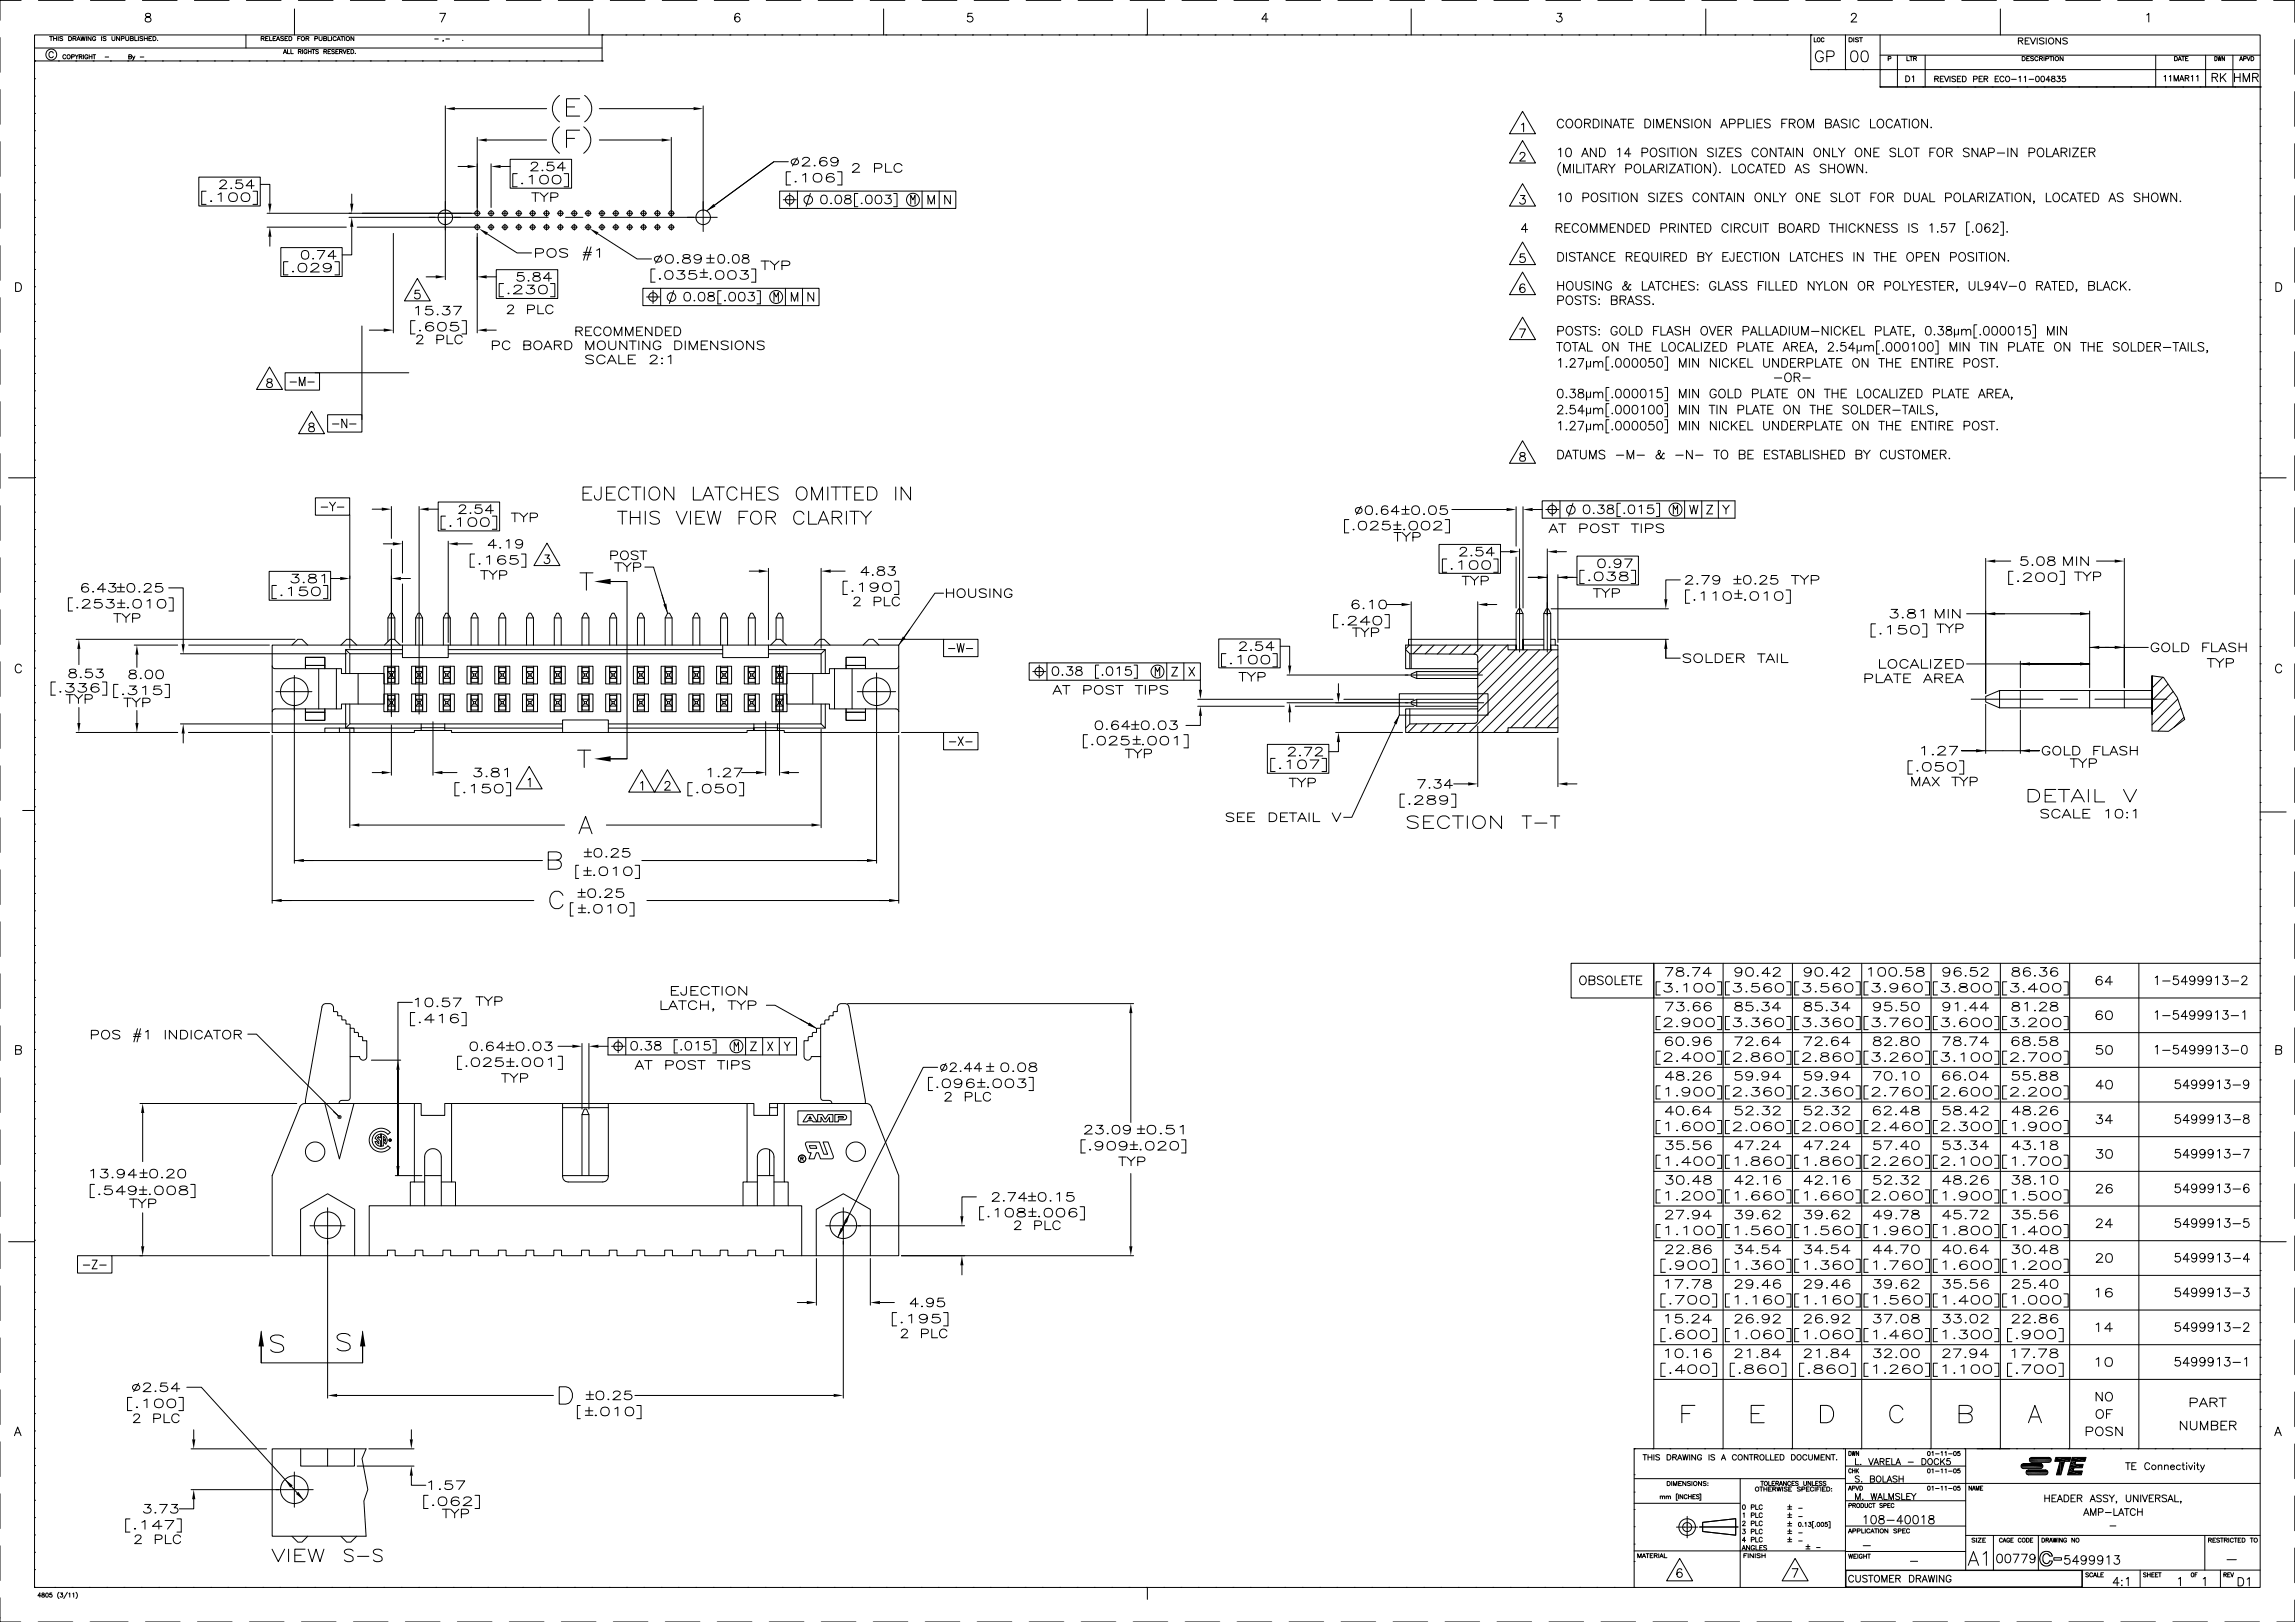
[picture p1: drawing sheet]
<svg xmlns="http://www.w3.org/2000/svg" width="841mm" height="594mm" viewBox="0 0 841 594" stroke-linecap="round" stroke-linejoin="round" font-family="sans-serif">
<g fill="none" stroke="#000" stroke-width=".37">
<path d="M0 13.8v12.7M7.7 .1h-7.7v7.3M12.7 12.8h815.6v568.6h-815.6zM12.7 17.6h207.9M14.1 .1h12.7M18.2 13.4h1.1M18.7 13.4v1.5M19.5 19.4a.8 .8 0 0 0-.9-.5 .8 .8 0 0 0-.7 .8v.6a.81 .81 0 0 0 .7 .8 .81 .81 0 0 0 .9-.5M19.6 14.1h1.1M19.6 13.4v1.5M20.7 13.4v1.5M21.3 13.4v1.5"/>
<path d="M23 13.6l-.4-.2-.7 .2 .1 .3 .9 .4-.1 .5-.9-.1M25.1 13.4h.6a.76 .76 0 0 1 .6 .7 .76 .76 0 0 1-.6 .8h-.6zM26.8 14.1l.9-.1 .2-.4-1.1-.2v1.5M27.3 14.1l.6 .8M28.2 14.9l.6-1.5 .6 1.5M28.4 14.4h.8M29.6 13.4l.4 1.5 .4-1.5 .4 1.5 .4-1.5M31.7 13.4v1.5M33.1 .1h12.7M33.4 13.4v1.5l-1.1-1.5v1.5M35.1 13.7a.6 .6 0 0 0-.7-.3 .6 .6 0 0 0-.5 .5v.4a.57 .57 0 0 0 .6 .6 .57 .57 0 0 0 .6-.6h-.4M37.2 13.4v1.5"/>
<path d="M38.9 13.6l-.4-.2-.7 .2v.3l1 .4-.1 .5-.9-.1M41 13.4v1l.5 .5 .5-.2 .1-1.3M43.8 13.4v1.5l-1.1-1.5v1.5M44.5 14.1h.9v-.7h-.9v1.5M46.1 13.4v1l.4 .5 .6-.2 .1-1.3M47.8 14.1l.9-.1 .2-.4-1.1-.2v1.5l1-.2 .1-.3-.4-.3M49.4 13.4v1.5h.9M50.7 13.4v1.5M52.2 .1h12.7M52.3 13.6l-.4-.2-.6 .2v.3l.9 .3v.6l-.9-.1M52.9 14.1h1.1M52.9 13.4v1.5"/>
<path d="M53.5 5.1a.63 .63 0 0 0 .3 1 1.14 1.14 0 0 1 1.3 .4 1.14 1.14 0 0 1-.1 1.4l-1 .2-.7-.3a1.17 1.17 0 0 1 .2-1.3 1.17 1.17 0 0 1 1.2-.4 .66 .66 0 0 0 .3-1zM54 13.4v1.5M54.6 14.1h.6M55.6 13.4h-1v1.5h1M56 13.4h.6a.76 .76 0 0 1 .6 .7 .76 .76 0 0 1-.6 .8h-.6zM57.7 14.7h.1M71.2 .1h12.7M90.1 12.8v4.8M90.3 .1h12.7M95.7 14.1l.9-.1 .2-.4-1.1-.2v1.5M96.3 14.1l.5 .8M97.3 14.1h.7"/>
<path d="M98.3 13.4h-1v1.5h1M98.8 13.4v1.5h.9M100.1 14.1h.6M101.1 13.4h-1v1.5h1M101.3 14.9l.6-1.5 .6 1.5M101.5 14.4h.8M103.8 19.7l.6-1.6 .6 1.6M103.9 13.6l-.4-.2-.7 .2 .1 .3 .9 .3v.6l-1-.1M104.1 19.1h.7M104.4 14.1h.6M105.4 18.1v1.6h.9M105.4 13.4h-1v1.5h1"/>
<path d="M105.9 13.4h.5a.78 .78 0 0 1 .6 .7 .78 .78 0 0 1-.6 .8h-.5zM106.6 18.1v1.6h.9M107.9 3.3v9.5M109.1 14.1h.6M109.3 18.9l.9-.1 .1-.5-1-.2v1.6M109.3 .1h12.7M109.9 18.9l.5 .8M110.1 13.4h-1v1.5M110.9 18.1v1.6M112.1 14.1l.9-.1 .2-.4-1.1-.2v1.5M112.5 18.5a.62 .62 0 0 0-.9-.3 .62 .62 0 0 0-.2 .9 .55 .55 0 0 0 .5 .6 .55 .55 0 0 0 .6-.6h-.4M112.6 14.1l.6 .8"/>
<path d="M113 18.1v1.6M113 18.9h1M114 18.1v1.6M114.3 18.1h1.1M114.9 18.1v1.6M115.4 14.1h.8l.2-.5-1-.2v1.5M116.7 18.3l-.4-.2-.6 .2 1 .9-.4 .5-.6-.3M116.9 13.4v1l.5 .5 .5-.2 .1-1.3M118.6 14.1l.9-.1v-.6h-.9v1.5l.9-.1 .2-.4-.4-.3M118.7 18.9l.8-.1 .2-.4-1-.3v1.6M119.2 18.9l.5 .8M120.2 13.4v1.5h.9"/>
<path d="M120.2 18.9h.6M121.2 18.1h-1v1.6h1M121.5 13.4v1.5M122.6 18.3l-.4-.2-.7 .2 .2 .4 .9 .5-.4 .5-.7-.3M123.1 18.9h.5M123.2 13.7a.6 .6 0 0 0-.7-.3 .6 .6 0 0 0-.5 .5v.4a.6 .6 0 0 0 .5 .6 .6 .6 0 0 0 .7-.4M123.5 14.9l.6-1.5 .6 1.5M123.7 14.4h.8M124 18.1h-.9v1.6h.9M124.4 18.9l.9-.1 .1-.4-1-.3v1.6M124.9 13.4h1M124.9 18.9l.5 .8"/>
<path d="M125.4 13.4v1.5M125.7 18.1l.6 1.6 .6-1.6M126.3 13.4v1.5M127.3 18.9h.5M128.2 18.1h-.9v1.6h.9M128.4 .1h12.7M128.6 18.1h.5a.81 .81 0 0 1 .5 .8 .81 .81 0 0 1-.5 .8h-.5zM129.7 13.4v1.5l-1.1-1.5v1.5M130.2 19.5h.1M147.4 .1h12.7M159.3 14.3h1.3M161.2 4.9h2.1l-1.5 3.2"/>
<path d="M162.5 14.8l-.2 .4M163.4 14.3h1.3M166.5 .1h12.7M169.6 14.7h.1M185.5 .1h12.7M204.6 .1h12.7M215.9 3.3v9.5M220.6 12.8h.1M220.6 12.8v9.5h-207.9M223.6 .1h12.7M229.4 12.8h.1M235.7 12.8h.1"/>
<path d="M242.1 12.8h.1M242.7 .1h12.7M248.4 12.8h.1M254.8 12.8h.1M261.1 12.8h.1M261.7 .1h12.7M267.5 12.8h.1M271.1 5.3a.89 .89 0 0 0-.9-.4 .89 .89 0 0 0-.8 .6 1.82 1.82 0 0 0 .8 2.6 .99 .99 0 0 0 1-1 .99 .99 0 0 0-.9-1 .99 .99 0 0 0-1.1 .9M273.8 12.8h.1M280.2 12.8h.1M280.8 .1h12.7M286.5 12.8h.1"/>
<path d="M292.9 12.8h.1M299.2 12.8h.1M299.8 .1h12.7M305.6 12.8h.1M311.9 12.8h.1M318.3 12.8h.1M318.9 .1h12.7M323.8 3.3v9.5M324.6 12.8h.1M331 12.8h.1M337.3 12.8h.1M337.9 .1h12.7"/>
<path d="M343.7 12.8h.1M350 12.8h.1M356.3 4.9h-1.5l-.2 1.3a1.13 1.13 0 0 1 1.7 0 1.13 1.13 0 0 1-.2 1.7 1.13 1.13 0 0 1-1.6-.4M356.4 12.8h.1M357 .1h12.7M362.7 12.8h.1M369.1 12.8h.1M375.4 12.8h.1M376 .1h12.7M381.8 12.8h.1M388.1 12.8h.1M394.5 12.8h.1"/>
<path d="M395.1 .1h12.7M400.8 12.8h.1M407.2 12.8h.1M413.5 12.8h.1M414.1 .1h12.7M419.9 12.8h.1M420.5 3.3v9.5M426.2 12.8h.1M432.6 12.8h.1M433.2 .1h12.7M438.9 12.8h.1M445.3 12.8h.1"/>
<path d="M451.6 12.8h.1M452.2 .1h12.7M458 12.8h.1M464.3 12.8h.1M464.7 7h-2.3l1.5-2.1v3.2M470.7 12.8h.1M471.3 .1h12.7M477 12.8h.1M483.4 12.8h.1M489.7 12.8h.1M490.3 .1h12.7M496.1 12.8h.1"/>
<path d="M502.4 12.8h.1M508.8 12.8h.1M509.4 .1h12.7M515.1 12.8h.1M517.1 3.3v9.5M521.5 12.8h.1M527.8 12.8h.1M528.4 .1h12.7M534.2 12.8h.1M540.5 12.8h.1M546.9 12.8h.1M547.5 .1h12.7"/>
<path d="M553.2 12.8h.1M559.6 12.8h.1M565.9 12.8h.1M566.5 .1h12.7M570.7 4.9h1.6l-.9 1.2a1.06 1.06 0 0 1 1 1.5 1.06 1.06 0 0 1-1.7 .3l-.3-.4M572.3 12.8h.1M578.6 12.8h.1M585 12.8h.1M585.6 .1h12.7M591.3 12.8h.1M597.7 12.8h.1M604 12.8h.1"/>
<path d="M604.6 .1h12.7M610.4 12.8h.1M616.7 12.8h.1M623.1 12.8h.1M623.7 .1h12.7M625.1 3.3v9.5M629.4 12.8h.1M635.8 12.8h.1M642.1 12.8h.1M642.7 .1h12.7M648.5 12.8h.1M654.8 12.8h.1"/>
<path d="M661.8 .1h12.7M663.6 12.8h.1M663.6 12.8v12.7M664.8 13.8v1.5h.9M668.1 19.6a1.49 1.49 0 0 0-1.6-1 1.49 1.49 0 0 0-1.2 1.6 1.75 1.75 0 0 0 .4 1.9 1.75 1.75 0 0 0 1.9 .3l.5-.7v-.6h-.9M668.4 14.2a.52 .52 0 0 0-.6-.4 .52 .52 0 0 0-.4 .6 .61 .61 0 0 0 .2 .8 .61 .61 0 0 0 .8-.1v-.1M676.3 12.8v12.7M677.6 13.8h.6a.78 .78 0 0 1 .6 .8 .78 .78 0 0 1-.6 .7h-.6zM678.4 5.6l.7-.7h.6l.6 .6-.5 1-1.5 1.6h2.1M678.7 18.8a1.32 1.32 0 0 1 1.9 .6 2.01 2.01 0 0 1-1.3 3.2 1.79 1.79 0 0 1-1.1-2.3zM679.3 13.8v1.5M680.8 .1h12.7"/>
<path d="M681.1 14l-.5-.2-.7 .2 .2 .4 1 .5-.5 .4-.7-.2M681.4 13.8h1.1M682 13.8v1.5M682.5 18.8a1.31 1.31 0 0 1 1.9 .6 2.01 2.01 0 0 1-1.3 3.2 1.78 1.78 0 0 1-1.1-2.3zM689 12.8v19M699.9 .1h12.7M718.9 .1h12.7M733 3.3v9.5M738 .1h12.7M739.6 15l1.4-.2 .3-.5-.3-.3-1.4-.1v2.2M740.5 15l.8 1.1M742.1 15h1"/>
<path d="M743.7 13.9h-1.6v2.2h1.6M744.1 13.9l.9 2.2 1-2.2M746.6 13.9v2.2M749.1 14.2l-.6-.3-1.1 .3 .2 .5 1.2 .5 .3 .6-.6 .3-1.1-.3M749.9 13.9v2.2M755.1 13.9v2.2l-1.7-2.2v2.2M757 .1h12.7M757.6 14.2l-.6-.3-1.1 .3 .3 .5 .9 .3 .5 .5v.3l-.6 .3-1.1-.3M776.1 .1h12.7M786.7 5.5l.7-.6v3.2M795.1 .1h12.7M814.2 .1h12.7"/>
<path d="M833.2 .1h7.8v8.1M841 14.5v12.7M0 32.8v12.7M12.7 22.3h.1M12.7 28.8h.1M12.7 35.2h.1M21.4 22.3h.1M24.1 20.4a.57 .57 0 0 0-.6-.4 .57 .57 0 0 0-.5 .6v.4a.56 .56 0 0 0 .5 .6 .56 .56 0 0 0 .6-.4M26.2 20.8h.9l.1-.6-1-.2v1.6M27.5 20l.6 .8v.8M27.8 22.3h.1M28.7 20l-.6 .8"/>
<path d="M29 20.8l.9-.1v-.6l-.9-.1v1.6M29.5 20.8l.6 .8M30.6 20v1.6M32.2 20.4a.57 .57 0 0 0-.7-.4 .57 .57 0 0 0-.4 .6v.4a.55 .55 0 0 0 .5 .6 .55 .55 0 0 0 .6-.6h-.4M32.7 20v1.6M32.7 20.8h1M33.7 20v1.6M34 20h1.1M34.1 22.3h.1M34.5 20v1.6M38.5 20.9h1.3M40.5 22.3h.1"/>
<path d="M46.8 22.3h.1M47.2 20.8l.8-.1 .2-.4-1-.3v1.6l.9-.2 .1-.3-.4-.3M48.6 20.5l.4 1.1 .4-1.1M49 21.6l-.5 .5M51.4 20.9h1.3M53.2 22.3h.1M59.5 22.3h.1M65.9 22.3h.1M72.2 22.3h.1M78.6 22.3h.1M84.9 22.3h.1M91.3 22.3h.1"/>
<path d="M97.6 22.3h.1M104 22.3h.1M110.3 22.3h.1M116.7 22.3h.1M123 22.3h.1M129.4 22.3h.1M135.7 22.3h.1M142.1 22.3h.1M148.4 22.3h.1M154.8 22.3h.1M161.1 22.3h.1M163.2 38.8v63.6"/>
<path d="M166.7 39.8h33.6M167.5 22.3h.1M173.8 22.3h.1M180.2 22.3h.1M186.5 22.3h.1M192.9 22.3h.1M199.2 22.3h.1M205 34.9a5.8 5.8 0 0 0 0 9.7M205.6 22.3h.1M207.6 39.2h3M211.9 22.3h.1M212.4 36.2h-4.8v6.3h4.8"/>
<path d="M214.2 34.9a5.8 5.8 0 0 1 0 9.7M219.6 39.8h34.6M220.6 22.3h.1M257.7 38.8v46M663.6 25.5h.1M663.6 25.5h164.7M669.5 20.7h1.7a1.04 1.04 0 0 0 1-1 1.04 1.04 0 0 0-1-1.1h-1.7v4M669.9 25.5h.1M676.3 25.5h.1M682.6 25.5h.1M689 25.5h.1M689 31.8h.1"/>
<path d="M689 31.8h139.3M689 20.2h139.3M691.9 21.5l.9-.1 .1-.6-1-.1v1.5M695.3 20.2v11.6M698.3 31.8h.1M698.4 27.8h.7a1.15 1.15 0 0 1 .7 1.1 1.15 1.15 0 0 1-.7 1h-.7zM698.8 20.7v1.5h.9M699.9 20.7h1M700.4 20.7v1.5M700.7 28.2l.6-.4v2.1M701.3 21.4l.9-.1v-.5l-.9-.1v1.5M701.8 21.4l.5 .8"/>
<path d="M704.6 31.8h.1M705.5 20.2v11.6M709 28.9l1.1-.1 .2-.7-1.3-.2v2M709.7 28.9l.7 1M711 31.8h.1M711 28.9h.8M712.3 27.9h-1.3v2h1.3M712.6 27.9l.8 2 .7-2M714.6 27.9v2M716.6 28.2l-.4-.3-.9 .3 .2 .5 1 .4v.8h-.7l-.5-.3M717.3 28.9h.8M717.3 31.8h.1"/>
<path d="M718.6 27.9h-1.3v2h1.3M719.2 27.9h.6a1.08 1.08 0 0 1 .7 1 1.08 1.08 0 0 1-.7 1h-.6zM723.2 29l1.2-.1 .1-.8-1.3-.2v2M723.7 31.8h.1M725.3 28.9h.7M726.5 27.9h-1.2v2h1.2M727.1 28.9l1.2-.1v-.7l-1.2-.2v2M727.8 28.9l.6 1M730 31.8h.1M731.1 28.9h.8M732.4 27.9h-1.3v2h1.3M734.4 28.4a.77 .77 0 0 0-.9-.5 .77 .77 0 0 0-.6 .8v.5a.76 .76 0 0 0 .6 .7 .76 .76 0 0 0 .9-.5"/>
<path d="M735.1 28.2l.2-.2a.96 .96 0 0 1 1.2 .9 .96 .96 0 0 1-1.2 1l-.4-.7zM736.4 31.8h.1M737.2 29.1h1.7M739.9 28.3l.4-.4v2M741 20.7h.6a.79 .79 0 0 1 .6 .8 .79 .79 0 0 1-.6 .7h-.6zM741.8 28.3l.5-.4v2M742.7 21.4h.6M742.7 31.8h.1M743.5 29.1h1.8M743.7 20.7h-1v1.5h1M745.2 20.9l-.9-.1-.1 .4 .8 .4 .2 .4-.4 .2-.7-.2M746.3 28l.3-.1a1.05 1.05 0 0 1 .7 1 1.05 1.05 0 0 1-.7 1 1.3 1.3 0 0 1-.3-1.9z"/>
<path d="M746.8 21.1a.62 .62 0 0 0-.6-.4 .62 .62 0 0 0-.5 .6 .68 .68 0 0 0 .2 .8 .68 .68 0 0 0 .9-.1v-.1M747.4 21.4h.7l.4-.4-.2-.2-.9-.1v1.5M748 21.4l.5 .8M748.2 28a1 1 0 0 1 1.2 .7 1 1 0 0 1-.7 1.2l-.7-.3-.1-.8zM749.1 20.7v1.5M749.1 31.8h.1M749.7 21.5l.9-.1 .1-.6-1-.1v1.5M751.1 20.7h1.1M751.3 29.3h-1.5l1-1.4v2M751.6 20.7v1.5M752 28v.6a.84 .84 0 0 1 .9 .3 .84 .84 0 0 1 0 1h-.9a.82 .82 0 0 1 0-1.1 .82 .82 0 0 1 .9-.2v-.6zM752.6 20.7v1.5"/>
<path d="M753.9 27.9h1.1l-.6 .8a.68 .68 0 0 1 .5 1.1 .68 .68 0 0 1-1.2-.2M755.4 31.8h.1M756 20.7v1.5l-1.1-1.5v1.5M756.8 27.9h-1l-.1 .9a.73 .73 0 0 1 1.1-.1 .73 .73 0 0 1-.1 1.1 .73 .73 0 0 1-1.1-.2M761.8 31.8h.1M768.1 31.8h.1M774.5 31.8h.1M780.8 31.8h.1M787.2 31.8h.1M790 20.2v11.6M793 28l.5-.3v2M793.5 31.8h.1"/>
<path d="M795 28l.4-.3v2M796.7 29.7v-2l.8 2 .8-2v2M796.9 20.7h.5a.81 .81 0 0 1 .5 .8 .81 .81 0 0 1-.5 .7h-.5zM798.2 22.2l.6-1.5 .6 1.5M798.4 21.7h.8M798.7 29.7l.8-2 .8 2M799 29h1M799.5 20.7h1M799.9 31.8h.1M800 20.7v1.5M800.8 28.6l1.2-.1 .1-.6-1.3-.2v2M800.9 21.4h.6"/>
<path d="M801.5 28.6l.6 1.1M801.9 20.7h-1v1.5h1M803 28l.5-.3v2M804.9 28l.5-.3v2M806.2 31.8h.1M808.3 20.2v11.6M810.6 28.3l1.8-.1 .3-.4-.2-.6-.5-.3h-1.4v3M811.6 20.7a.77 .77 0 0 1 .9 .8 .77 .77 0 0 1-.9 .7zM811.7 28.3l1 1.6M812.6 31.8h.1M812.8 20.7l.3 1.5 .3-1.5 .2 1.5 .4-1.5M813.7 26.9v3"/>
<path d="M814.4 28.2l1.3 1.7M815.2 20.7v1.5l-.9-1.5v1.5M815.7 26.9l-2 2M818.3 20.2v11.6M818.9 26.9v3M818.9 28.3h2M818.9 31.8h.1M820.7 22.2l.6-1.5 .5 1.5M820.9 26.9v3M820.9 21.7h.7M822 29.9v-3l1.2 3 1.2-3v3M822.2 21.5l.8-.1v-.6l-.8-.1v1.5"/>
<path d="M823.4 20.7l.6 1.5 .6-1.5M824.9 20.7h.5a.81 .81 0 0 1 .6 .8 .81 .81 0 0 1-.6 .7h-.5zM825.5 28.3l1.7-.1 .3-.4-.1-.6-.6-.3h-1.3v3M826.5 28.3l1 1.6M828.3 39.9h.1M828.3 31.8h.1M841 33.6v12.7M0 51.9v12.7M12.7 41.5h.1M12.7 47.9h.1M12.7 54.2h.1M174.9 50.3v28.9"/>
<path d="M178.4 51.3h21.9M180 60v16M186.9 58.3h22.6v10.6h-22.6zM202.7 59.4h-2l-.2 1.4a1.39 1.39 0 0 1 1.8-.3 1.39 1.39 0 0 1 .6 1.6 1.71 1.71 0 0 1-2.5-.1M205 46.5a5.8 5.8 0 0 0 0 9.6M207.6 50.7h3M212.4 47.7h-4.8v6.3M213.9 46.5a5.8 5.8 0 0 1 0 9.6M219.6 51.3h22.9M246 50.3v29.3M283.6 59.2l-24.6 18M288.9 59.2h-5.3l-21.8 16"/>
<path d="M290.2 58.7a1.31 1.31 0 0 1 1.6-.4 1.31 1.31 0 0 1 .6 1.6 1.31 1.31 0 0 1-1.7 .4 1.31 1.31 0 0 1-.5-1.6zM292.2 57.8l-1.8 3M294.1 58.4a1.42 1.42 0 0 1 2.5-.2l-.6 1.1-2.1 1.5h2.9M302.9 58.1a1.54 1.54 0 0 0-1.9-.2 1.54 1.54 0 0 0-.6 1.8 1.42 1.42 0 0 0 1.4 1.1 1.42 1.42 0 0 0 1.4-1.1 1.51 1.51 0 0 0-1.4-.8 1.51 1.51 0 0 0-1.4 .8M307.1 58.7a1.45 1.45 0 0 1-1.4 .9 1.45 1.45 0 0 1-1.3-1 1.54 1.54 0 0 1 2.2-.7 1.54 1.54 0 0 1 .3 2.3 1.54 1.54 0 0 1-2.3 .1M324.5 59.9v3.2h2.4M557 56.5l.7-.7 1 .3a1.01 1.01 0 0 1-.3 1.4l-1.5 1.5h2.1M557.6 45.7l.7-.6v3.2M558 51.5l4.7 8.2h-9.5zM558 40.8l4.7 8.2h-9.5zM571.2 54.8l.7-.6v3.2M571.9 59.5a3.3 3.3 0 0 0 0 4.9"/>
<path d="M573 44.4a1.18 1.18 0 0 0-1.4-.7 1.18 1.18 0 0 0-.9 1.2v.7a1.18 1.18 0 0 0 1 1.2 1.18 1.18 0 0 0 1.3-.7M574.2 54.4a.99 .99 0 0 1 1.5 .4 1.6 1.6 0 0 1-1.1 2.6 2 2 0 0 1-.4-3zM574.5 43.8a1.5 1.5 0 0 1 1.8 .7 1.5 1.5 0 0 1-.3 1.9 1.17 1.17 0 0 1-1.3 .4 1.17 1.17 0 0 1-.8-1.2v-.7zM577.8 43.8a1.51 1.51 0 0 1 1.8 .7 1.51 1.51 0 0 1-.3 1.9 1.09 1.09 0 0 1-1.5 .3l-.6-1.1v-.7zM579.6 57.4l1.3-3.2 1.1 3.2M580.1 56.4h1.5M580.7 45.2l1.8-.2 .3-.4-.1-.6-.7-.3h-1.3v3.1M581.7 45.2l1.1 1.6M583.9 43.7h1a1.7 1.7 0 0 1 1.1 1.5 1.7 1.7 0 0 1-1.1 1.6h-1zM584.9 54.2v3.2l-2.1-3.2v3.2M586.1 54.2h1.1a1.7 1.7 0 0 1 1.1 1.6 1.7 1.7 0 0 1-1.1 1.6h-1.1zM587 43.7v3.1"/>
<path d="M590.4 43.7v3.1l-2.1-3.1v3.1M591.1 46.8l1.2-3.1 1.3 3.1M591.6 45.8h1.5M592.8 54.8l.8-.6v3.2M593.9 43.7h2.1M594.9 43.7v3.1M596.7 45.2h1.2M597.6 56.4h-2.2l1.5-2.2v3.2M598.7 43.7h-2v3.1h2M601.7 55.9h1.4a.83 .83 0 0 0 .8-.8 .83 .83 0 0 0-.8-.9h-1.4v3.2M602.8 43.7h1a1.7 1.7 0 0 1 1.1 1.5 1.7 1.7 0 0 1-1.1 1.6h-1zM605 54.7l.3-.3a1.51 1.51 0 0 1 1.8 .7 1.51 1.51 0 0 1-.2 1.9 1.09 1.09 0 0 1-1.6 .3l-.6-1.1z"/>
<path d="M606 43.7v3.1M607.1 46.8v-3.1l1.3 3.1 1.2-3.1v3.1M610.2 54.7a1.18 1.18 0 0 0-1.2-.5 1.18 1.18 0 0 0-.9 .8l.3 .5 1.5 .6 .3 .9a1.37 1.37 0 0 1-2.1 0M610.8 45.2h1.2M611.3 54.2v3.2M612 54.2h2.1M612.7 43.7h-1.9v3.1h1.9M613 54.2v3.2M614.9 54.2v3.2M615.8 43.7v3.1l-2.1-3.1v3.1M616.2 54.7a1.16 1.16 0 0 1 1.4-.4 1.16 1.16 0 0 1 .7 1.2v.7a1.21 1.21 0 0 1-1.2 1.3 1.21 1.21 0 0 1-1.2-1.3zM619 44.1a1.19 1.19 0 0 0-1.2-.5 1.19 1.19 0 0 0-1 .8l.3 .5 1.6 .6a.76 .76 0 0 1 0 1.2 1.49 1.49 0 0 1-1.9-.3"/>
<path d="M620 43.7v3.1M621.5 54.2v3.2l-2.1-3.2v3.2M621.7 43.8a1.51 1.51 0 0 1 1.8 .7 1.51 1.51 0 0 1-.3 1.9 1.16 1.16 0 0 1-1.3 .4 1.16 1.16 0 0 1-.8-1.2 1.79 1.79 0 0 1 .6-1.8zM626.7 43.7v3.1l-2.2-3.1v3.1M627.9 54.7a1.19 1.19 0 0 0-1.2-.5 1.19 1.19 0 0 0-1 .8l.4 .5 1.5 .6a.75 .75 0 0 1 .2 .8 .75 .75 0 0 1-.7 .5l-1-.1-.4-.3M627.9 59.5a3.3 3.3 0 0 1 0 4.9M628.9 54.2v3.2M630 54.2h2.1l-2.1 3.2h2.1M630.6 46.8l1.2-3.1 1.2 3.1M631 45.8h1.5M633.1 55.8h1.3M633.8 45.3h1.3a.83 .83 0 0 0 .8-.6 .83 .83 0 0 0-.3-.9l-1.8-.1v3.1"/>
<path d="M635.1 54.2h-2v3.2h2M636.9 45.3h1.4a.83 .83 0 0 0 .8-.6 .83 .83 0 0 0-.3-.9l-1.9-.1v3.1M638 54.7a1.19 1.19 0 0 0-1.1-.5 1.19 1.19 0 0 0-1 .8l.3 .5 1.5 .6a.76 .76 0 0 1 0 1.2 1.5 1.5 0 0 1-1.8-.3M640.1 43.7v3.1h1.8M642.7 43.7v3.1M643.9 45.2h1.2M644.4 55a1.18 1.18 0 0 0-1.4-.8 1.18 1.18 0 0 0-.9 1.3v.7a1.17 1.17 0 0 0 .9 1.2 1.17 1.17 0 0 0 1.4-.7M645.5 54.7a1.16 1.16 0 0 1 1.4-.4 1.16 1.16 0 0 1 .8 1.2v.7a1.21 1.21 0 0 1-1.2 1.3 1.21 1.21 0 0 1-1.3-1.3zM645.8 43.7h-1.9v3.1h1.9M648.7 44.1a1.19 1.19 0 0 0-1.1-.5 1.19 1.19 0 0 0-1 .8l.3 .5 1.5 .6a.76 .76 0 0 1 0 1.2 1.49 1.49 0 0 1-1.8-.3M650.8 54.2v3.2l-2.1-3.2v3.2M651.6 54.2h2.1"/>
<path d="M652.7 54.2v3.2M652.9 45.2h1.3M654 57.4l1.2-3.2 1.2 3.2M654.5 56.4h1.5M654.9 43.7h-2v3.1M655.7 45.2l1.8-.2 .3-.7-.7-.6h-1.4v3.1M656.8 45.2l1 1.6M657.2 54.2v3.2M659 44.1l.3-.3a1.51 1.51 0 0 1 1.8 .7 1.51 1.51 0 0 1-.3 1.9 1.16 1.16 0 0 1-1.3 .4 1.16 1.16 0 0 1-.8-1.2zM660.5 54.2v3.2l-2.1-3.2v3.2M662.2 46.8v-3.1l1.2 3.1 1.2-3.1v3.1M665.1 54.7l.3-.3a1.51 1.51 0 0 1 1.8 .7 1.51 1.51 0 0 1-.3 1.9 1.16 1.16 0 0 1-1.3 .4 1.16 1.16 0 0 1-.8-1.2z"/>
<path d="M669 45.2l1.8-.2 .3-.4-.2-.6-.6-.3h-1.3v3.1h1.3a.83 .83 0 0 0 .8-.8 .83 .83 0 0 0-.8-.8M670.3 54.2v3.2l-2.1-3.2v3.2M671.6 54.2v3.2h1.8M671.7 46.8l1.2-3.1 1.2 3.1M672.2 45.8h1.5M673.7 54.2l1.2 1.6v1.6M676.1 54.2l-1.2 1.6M676.9 44.1a1.18 1.18 0 0 0-1.2-.5 1.18 1.18 0 0 0-.9 .8l.2 .5 1.5 .6 .4 .9a1.37 1.37 0 0 1-2.1 0M677.9 43.7v3.1M680.2 54.7l.3-.3a1.51 1.51 0 0 1 1.8 .7 1.51 1.51 0 0 1-.3 1.9 1.09 1.09 0 0 1-1.5 .3l-.6-1.1zM681.2 44.4a1.15 1.15 0 0 0-1.3-.7 1.15 1.15 0 0 0-.9 1.2v.7a1.15 1.15 0 0 0 .9 1.2 1.15 1.15 0 0 0 1.3-.7M685.5 43.7v3.1h1.8"/>
<path d="M685.5 54.2v3.2l-2.2-3.2v3.2M686.7 55.8h1.2M688.2 44.1a1.16 1.16 0 0 1 1.3-.4 1.16 1.16 0 0 1 .8 1.2v.7a1.21 1.21 0 0 1-1.2 1.3 1.21 1.21 0 0 1-1.2-1.3zM688.6 54.2h-1.9v3.2h1.9M693.5 44.4a1.08 1.08 0 0 0-1.7-.6 1.58 1.58 0 0 0-.6 2 1.58 1.58 0 0 0 1.8 .9l.5-.6M694.1 46.8l1.2-3.1 1.2 3.1M694.5 45.8h1.5M694.7 54.7a1.19 1.19 0 0 0-1.2-.5 1.19 1.19 0 0 0-.9 .8l.3 .5 1.5 .6a.77 .77 0 0 1 0 1.2 1.5 1.5 0 0 1-1.8-.3M695.8 54.2v3.2h1.8M696.8 43.7h2.1M697.9 43.7v3.1M698.5 54.7a1.17 1.17 0 0 1 1.3-.4 1.17 1.17 0 0 1 .8 1.2v.7a1.21 1.21 0 0 1-1.2 1.3 1.21 1.21 0 0 1-1.2-1.3z"/>
<path d="M699.7 43.7v3.1M701 44.1l.3-.3a1.51 1.51 0 0 1 1.8 .7 1.51 1.51 0 0 1-.2 1.9 1.16 1.16 0 0 1-1.4 .4 1.16 1.16 0 0 1-.8-1.2zM701.2 54.2h2.1M702.3 54.2v3.2M706.3 43.7v3.1l-2.1-3.1v3.1M707.2 55.8h1.3M707.7 46.5v.3zM709.2 54.2h-2v3.2M710.1 54.7a1.16 1.16 0 0 1 1.4-.4 1.16 1.16 0 0 1 .7 1.2v.7a1.21 1.21 0 0 1-1.2 1.3 1.21 1.21 0 0 1-1.2-1.3zM713.3 55.8l1.8-.2 .3-.4-.1-.7-.7-.3h-1.3v3.2M714.3 55.8l1.1 1.6M721.6 54.7a1.19 1.19 0 0 0-1.1-.5 1.19 1.19 0 0 0-1 .8l.3 .5 1.5 .6a.76 .76 0 0 1 0 1.2 1.5 1.5 0 0 1-1.8-.3"/>
<path d="M724.8 54.2v3.2l-2.1-3.2v3.2M725.6 57.4l1.1-3.2 1.3 3.2M726 56.4h1.5M728.7 55.9h1.4a.83 .83 0 0 0 .8-.8 .83 .83 0 0 0-.8-.9h-1.4v3.2M731.9 56.1h2.7M735.8 54.2v3.2M739.1 54.2v3.2l-2.1-3.2v3.2M743.5 55.9h1.4a.83 .83 0 0 0 .8-.8 .83 .83 0 0 0-.8-.9h-1.4v3.2M747.1 54.4a1.51 1.51 0 0 1 1.9 .7 1.51 1.51 0 0 1-.3 1.9 1.09 1.09 0 0 1-1.6 .3l-.5-1.1v-.7zM750 54.2v3.2h1.8M752.1 57.4l1.3-3.2 1.1 3.2M752.6 56.4h1.5"/>
<path d="M755.3 55.8l1.8-.2 .3-.4-.1-.7-.6-.3h-1.4v3.2M756.4 55.8l1 1.6M758.5 54.2v3.2M759.5 54.2h2.2l-2.2 3.2h2.2M762.7 55.8h1.3M764.7 54.2h-2v3.2h2M765.6 55.8l1.8-.2 .3-.8-.7-.6h-1.4v3.2M766.7 55.8l1 1.6M828.3 59h.1M828.3 52.6h.1M828.3 46.3h.1M841 52.6v12.7"/>
<path d="M0 70.9v12.7M12.7 60.6h.1M12.7 66.9h.1M12.7 73.3h.1M12.7 79.6h.1M72.9 64.9h22.5v10.6h-22.5zM75.5 70h-1.6v4.9h1.6M77.1 73.7h.5zM79.9 71.3l1.1-.7v3.2M80.6 66.7a1.3 1.3 0 0 1 1.1-.8 1.3 1.3 0 0 1 1.3 .7l-.6 1-2 1.5h2.7M84.5 69h.4zM88.6 65.9h-1.9l-.2 1.4a1.36 1.36 0 0 1 1.7-.3 1.36 1.36 0 0 1 .6 1.7 1.76 1.76 0 0 1-2.5-.2"/>
<path d="M92.7 70h1.6v4.9h-1.6M93.1 68h-2.9l2-2.1v3.2M95.4 67.5h3.5v7.1M97.9 78.1h76.7M127.9 79.6h73M128.9 71.1v3.5M167.9 61h3.5M174.7 78.1h.3M175.2 78.1h.8M178.8 78.1h.9M179.8 78.1h.3M180 77v.8"/>
<path d="M180 77.9v.3M180 78.4v.8M180.3 78.1h.8M183.4 61h3.5M183.9 78.1h.8M184.9 78.1h.3M185 77v.8M185 77.9v.3M185 78.4v.8M185.3 78.1h.8M189 78.1h.8M189.5 63.6h-1.6v4.8h1.6"/>
<path d="M190 78.1h.2M190.1 77v.8M190.1 77.9v.3M190.1 78.4v.8M190.4 78.1h.8M191.1 67.2h.5zM193.9 64.8l1.1-.6v3.2M194.1 78.1h.8M194.7 60.2l.2-.5 .6-.3 1.1 .1a.66 .66 0 0 1 .3 1.1l-2.4 2h2.7M194.9 70.6h2.6M195 78.1h.3M195.2 77v.8"/>
<path d="M195.2 77.9v.3M195.2 78.4v.8M195.5 78.1h.8M196.2 70.6v3.2M197.9 70.6l1.5 1.5v1.7M198.6 62.4h.4zM199.1 78.1h.9M200.1 78.1h.3M200.3 77v.8M200.3 77.9v.3M200.3 78.4v.8M200.6 78.1h.8"/>
<path d="M200.9 70.6l-1.5 1.5M201.8 72.3h1.7l.8-.3a.79 .79 0 0 0-.2-1.2l-2.3-.2v3.2M204.2 78.1h.9M205.2 78.1h.3M205.4 77v.8M205.4 77.9v.3M205.4 78.4v.8M205.7 78.1h.8M206.7 63.6h1.6v4.8h-1.6M207.2 61.5h-2.9l1.9-2.1v3.2M207.3 79.6h6.3M209.3 78.1h.8"/>
<path d="M210.3 78.1h.3M210.4 77v.8M210.4 77.9v.3M210.4 78.4v.8M210.7 78.1h.8M214.4 78.1h.8M215.4 78.1h.2M215.5 77v.8M215.5 77.9v.3M215.5 78.4v.8M215.8 78.1h.8M219.5 78.1h.8"/>
<path d="M220 79.6h42.8M220.4 78.1h.3M220.6 77v.8M220.6 77.9v.3M220.6 78.4v.8M220.9 78.1h.8M224.5 78.1h.9M225.5 78.1h.3M225.7 77v.8M225.7 77.9v.3M225.7 78.4v.8M226 78.1h.8"/>
<path d="M229.6 78.1h.9M230.6 78.1h.3M230.8 77v.8M230.8 77.9v.3M230.8 78.4v.8M231.1 78.1h.8M234.7 78.1h.8M235.7 78.1h.3M235.8 77v.8M235.8 77.9v.3M235.8 78.4v.8M236.1 78.1h.8"/>
<path d="M239.8 78.1h.8M240.8 78.1h.2M240.9 77v.8M240.9 77.9v.3M240.9 78.4v.8M241.2 78.1h.8M244.9 78.1h.8M245.8 78.1h.3M246.3 78.1h.8M285.7 70h64.6v6.3h-64.6zM287 73.2h4.8M289.4 70.8v4.7"/>
<path d="M289.7 62.9h-1.6v4.8h1.6M291.3 66.6h.5zM292.2 70v6.3M294.1 64.1l1.1-.6v3.2M297 70.8l-1.6 4.8M298.3 60.7h.4zM301.2 71.6a1.22 1.22 0 0 1 1.8 .5 1.54 1.54 0 0 1 0 1.9 1.54 1.54 0 0 1-1.8 .5 2.26 2.26 0 0 1 0-2.9zM304.4 74.5h.4zM305.6 64a1.62 1.62 0 0 0-2.7 .4 1.62 1.62 0 0 0 1.5 2.3l1.2-.4 .2-.5a1.61 1.61 0 0 0-1.5-1.1 1.61 1.61 0 0 0-1.5 .9M306.5 71.6a1.22 1.22 0 0 1 1.7 .5 1.54 1.54 0 0 1 .1 1.9 1.54 1.54 0 0 1-1.8 .5 2.26 2.26 0 0 1 0-2.9zM306.9 62.9h1.6v4.8h-1.6M309.8 71.6l-.1 .6 .5 .5a1.42 1.42 0 0 1 1.7 1.4 1.32 1.32 0 0 1-1.4 .6 1.32 1.32 0 0 1-1-1.1 2.33 2.33 0 0 1 2.1-1.1l.1-.6a1.43 1.43 0 0 0-1.9-.3z"/>
<path d="M312.5 60.7l.2-.5a1.46 1.46 0 0 1 1.9 0l.2 .3-.2 .6-2.3 2h2.7M314.4 70.9h-1.3v4.8h1.3M315.8 74.3v.3zM317.7 71.6a1.23 1.23 0 0 1 1.7 .5 1.54 1.54 0 0 1 .1 1.9 1.54 1.54 0 0 1-1.8 .5 2.13 2.13 0 0 1 0-2.9zM320.5 61.6l2.3-.2a.76 .76 0 0 0 0-1.3l-2.3-.2v3.2M321.2 71.6a1.28 1.28 0 0 1 1.9 1.2 1.38 1.38 0 0 1-1.4 1.8 1.62 1.62 0 0 1-.9-2.5zM324.5 71.5h2l-1.1 1.2a1.07 1.07 0 0 1 1.3 1.3 1.07 1.07 0 0 1-1.7 .6l-.5-.1-.3-.4M327.5 70.9h1.2v4.8h-1.2M330.5 60.7a1.6 1.6 0 0 0-2.4-.4 1.6 1.6 0 0 0 0 2.4 1.6 1.6 0 0 0 2.4-.4M333.8 74.7v-3.1l.8 1.6 .7-1.6v3.1M337.9 70v6.3M340.1 74.7v-3.1l1.2 3.1 1.1-3.1v3.1"/>
<path d="M344.2 70v6.3M348.3 71.6v3.1l-2.1-3.1v3.1M557.2 71.6h1.6l-.8 1.2a1.05 1.05 0 0 1 .7 1.7 1.05 1.05 0 0 1-1.8-.4M558 67.3l4.7 8.2h-9.5zM571.2 71.3l.7-.6v3.2M573 63.3v-3.2l1.2 3.2 1.2-3.2v3.2M574.2 70.9a.97 .97 0 0 1 1.5 .4 1.48 1.48 0 0 1 .1 1.8 1.48 1.48 0 0 1-1.6 .7 2.4 2.4 0 0 1 0-2.9zM576.6 60.1v3.2M577.8 60.1v3.2h1.8M580.1 72.4h1.3l.8-.6a.89 .89 0 0 0-.8-1.1h-1.3v3.2M580.4 60.1v3.2M581.2 60.1h2.1"/>
<path d="M582.2 60.1v3.2M583.4 71.2a1.16 1.16 0 0 1 1.3-.5 1.16 1.16 0 0 1 .8 1.2 1.37 1.37 0 0 1-.3 1.5 1.37 1.37 0 0 1-1.5 .4l-.6-1.1zM583.6 63.3l1.2-3.2 1.2 3.2M584 62.2h1.5M586.7 61.7l1.9-.2 .3-.7-.8-.7h-1.4v3.2M587.8 61.7l1.1 1.6M588.6 71.2a1.19 1.19 0 0 0-1.2-.5 1.19 1.19 0 0 0-1 .8l.3 .4 1.6 .6 .3 1a1.46 1.46 0 0 1-2.2 0M589.5 60.1l1.2 1.6v1.6M589.6 70.7v3.2M590.4 70.7h2.1M591.4 70.7v3.2M591.9 60.1l-1.2 1.6"/>
<path d="M593.3 70.7v3.2M594.6 71.2l.3-.3a1.53 1.53 0 0 1 1.8 .6 1.53 1.53 0 0 1-.3 2 1.18 1.18 0 0 1-1.3 .4 1.18 1.18 0 0 1-.8-1.2zM595.8 61.8l1.8-.1 .3-.5-.1-.7-.6-.4h-1.4v3.2M599.1 60.6a1.17 1.17 0 0 1 1.4-.4 1.17 1.17 0 0 1 .8 1.2v.7a1.21 1.21 0 0 1-1.2 1.2 1.21 1.21 0 0 1-1.3-1.2zM599.9 70.7v3.2l-2.1-3.2v3.2M602.3 60.1v3.2h1.8M604.4 63.3l1.2-3.2 1.3 3.2M604.9 62.2h1.5M606.3 71.2a1.19 1.19 0 0 0-1.2-.5 1.19 1.19 0 0 0-1 .8l.3 .4 1.6 .6 .3 1a1.47 1.47 0 0 1-2.2 0M607.3 70.7v3.2M607.6 61.7l1.8-.2 .3-.7-.7-.7h-1.4v3.2M608.4 70.7h2.1l-2.1 3.2h2.1"/>
<path d="M608.7 61.7l1 1.6M610.8 60.1v3.2M611.6 72.2h1.1M611.8 60.1h2.2l-2.2 3.2h2.2M613.5 70.7h-1.9v3.2h1.9M614.6 63.3l1.2-3.2 1.2 3.2M615 62.2h1.5M616.4 71.2a1.19 1.19 0 0 0-1.2-.5 1.19 1.19 0 0 0-.9 .8l.3 .4 1.5 .6a.77 .77 0 0 1 0 1.3 1.58 1.58 0 0 1-1.8-.3M617.3 60.1h2.1M618.3 60.1v3.2M620.1 60.1v3.2M621.5 60.6a1.16 1.16 0 0 1 1.3-.4 1.16 1.16 0 0 1 .8 1.2 1.38 1.38 0 0 1-.3 1.5 1.38 1.38 0 0 1-1.5 .3l-.6-1.1z"/>
<path d="M622.7 71.5a1.18 1.18 0 0 0-1.3-.8 1.18 1.18 0 0 0-1 1.2v.8a1.19 1.19 0 0 0 1 1.2 1.19 1.19 0 0 0 1.3-.7M624 71.2a1.17 1.17 0 0 1 1.3-.4 1.17 1.17 0 0 1 .8 1.1v.8a1.23 1.23 0 0 1-1.3 1.2 1.23 1.23 0 0 1-1.2-1.2zM626.8 60.1v3.2l-2.1-3.2v3.2M629.2 70.7v3.2l-2.1-3.2v3.2M630 70.7h2.1M630.1 63.2h.3zM631 70.7v3.2M632.4 73.9l1.2-3.2 1.2 3.2M632.8 72.8h1.6M634.8 60.1v3.2h1.9M635.6 70.7v3.2M637.5 60.6l.3-.3a1.53 1.53 0 0 1 1.9 .7 1.53 1.53 0 0 1-.3 1.9 1.18 1.18 0 0 1-1.4 .4 1.18 1.18 0 0 1-.8-1.2z"/>
<path d="M638.9 70.7v3.2l-2.1-3.2v3.2M642.8 60.9a1.18 1.18 0 0 0-1.3-.8 1.18 1.18 0 0 0-1 1.3v.7a1.18 1.18 0 0 0 1 1.2 1.18 1.18 0 0 0 1.3-.7M643.4 71.2a1.16 1.16 0 0 1 1.4-.5 1.16 1.16 0 0 1 .7 1.2 1.39 1.39 0 0 1-.3 1.6 1.39 1.39 0 0 1-1.5 .3l-.6-1.1zM643.4 63.3l1.3-3.2 1.1 3.2M643.9 62.2h1.5M646.2 60.1h2.1M647.2 60.1v3.2M648.7 70.7v3.2l-2.1-3.2v3.2M649 61.7h1.2M649.9 70.7v3.2h1.9M651 60.1h-2v3.2h2M651.9 60.1h1a1.7 1.7 0 0 1 1.1 1.6 1.7 1.7 0 0 1-1.1 1.6h-1z"/>
<path d="M652.1 70.7l1.1 1.5v1.7M654.5 70.7l-1.3 1.5M657.8 63.3l1.2-3.2 1.2 3.2M658.2 62.2h1.6M658.5 71.2a1.16 1.16 0 0 1 1.4-.5 1.16 1.16 0 0 1 .8 1.2 1.37 1.37 0 0 1-.3 1.5 1.37 1.37 0 0 1-1.5 .4l-.7-1.1zM662.9 60.6a1.19 1.19 0 0 0-1.1-.5 1.19 1.19 0 0 0-1 .8l.3 .5 1.5 .5a.76 .76 0 0 1 0 1.3 1.57 1.57 0 0 1-1.8-.3M663.8 70.7v3.2l-2.1-3.2v3.2M665.1 72.2h1.2M667 70.7h-1.9v3.2h1.9M669.1 60.6a1.19 1.19 0 0 0-1.1-.5 1.19 1.19 0 0 0-1 .8l.3 .5 1.5 .5a.76 .76 0 0 1 0 1.3 1.57 1.57 0 0 1-1.8-.3M670.2 61.7h2.1M670.2 60.1v3.2"/>
<path d="M672.3 60.1v3.2M673.1 71.2a1.19 1.19 0 0 0-1.2-.5 1.19 1.19 0 0 0-1 .8l.3 .4 1.6 .6 .3 1a1.46 1.46 0 0 1-2.2 0M674 60.3a1.52 1.52 0 0 1 1.8 .7 1.52 1.52 0 0 1-.3 1.9 1.18 1.18 0 0 1-1.4 .4 1.18 1.18 0 0 1-.7-1.2v-.7zM674.1 70.7v3.2h1.8M676.5 60.1l.8 3.2 .8-3.2 .7 3.2 .8-3.2M676.9 71.2a1.17 1.17 0 0 1 1.3-.4 1.17 1.17 0 0 1 .8 1.1v.8a1.23 1.23 0 0 1-1.2 1.2 1.23 1.23 0 0 1-1.3-1.2zM679.6 70.7h2.1M680.6 70.7v3.2M682.6 60.1v3.2l-2.1-3.2v3.2M683.9 63v.3zM685.6 72.2h1.2M687.6 70.7h-2v3.2"/>
<path d="M688.5 71.2a1.17 1.17 0 0 1 1.4-.4 1.17 1.17 0 0 1 .7 1.1v.8a1.23 1.23 0 0 1-1.2 1.2 1.23 1.23 0 0 1-1.2-1.2zM691.7 72.2l1.8-.1 .3-.8-.8-.6h-1.3v3.2M692.7 72.2l1.1 1.7M698 70.7h1.1a1.7 1.7 0 0 1 1.1 1.6 1.7 1.7 0 0 1-1.1 1.6h-1.1zM701.2 70.7v2.3a1.07 1.07 0 0 0 1.1 .9 1.07 1.07 0 0 0 1-.9v-2.3M704 73.9l1.3-3.2 1.2 3.2M704.5 72.8h1.5M707.2 70.7v3.2h1.8M713 72.4l1.8-.2 .3-.4-.1-.8-.7-.3h-1.3v3.2M716.6 70.9a1.53 1.53 0 0 1 1.8 .6 1.53 1.53 0 0 1-.3 2 1.18 1.18 0 0 1-1.3 .4 1.18 1.18 0 0 1-.8-1.2 1.8 1.8 0 0 1 .6-1.8zM719.5 70.7v3.2h1.8M721.6 73.9l1.2-3.2 1.2 3.2"/>
<path d="M722 72.8h1.6M724.8 72.2l1.8-.1 .3-.8-.8-.6h-1.3v3.2M725.8 72.2l1.1 1.7M728 70.7v3.2M729 70.7h2.1l-2.1 3.2h2.1M731.7 73.9l1.3-3.2 1.1 3.2M732.2 72.8h1.5M734.4 70.7h2.2M735.5 70.7v3.2M737.3 70.7v3.2M738.7 71.2a1.17 1.17 0 0 1 1.3-.5 1.17 1.17 0 0 1 .8 1.2v.8a1.21 1.21 0 0 1-1.2 1.2 1.21 1.21 0 0 1-1.2-1.2zM744 70.7v3.2l-2.1-3.2v3.2"/>
<path d="M745.5 73.8h-.3h.3l-.3 .7M749.9 70.7v3.2h1.8M752.6 71.2a1.17 1.17 0 0 1 1.4-.4 1.17 1.17 0 0 1 .7 1.1v.8a1.21 1.21 0 0 1-1.2 1.2 1.21 1.21 0 0 1-1.2-1.2zM757.9 71.5a1.18 1.18 0 0 0-1.3-.8 1.18 1.18 0 0 0-1 1.2v.8a1.19 1.19 0 0 0 1 1.2 1.19 1.19 0 0 0 1.3-.7M758.5 73.9l1.2-3.2 1.2 3.2M759 72.8h1.5M761.2 70.7h2.1M762.3 70.7v3.2M764.1 72.2h1.2M766.1 70.7h-2v3.2h2M767 70.7h1a1.7 1.7 0 0 1 1.1 1.6 1.7 1.7 0 0 1-1.1 1.6h-1zM772.8 73.9l1.3-3.2 1.2 3.2"/>
<path d="M773.3 72.8h1.5M778 71.2a1.19 1.19 0 0 0-1.1-.5 1.19 1.19 0 0 0-1 .8l.3 .4 1.5 .6a.77 .77 0 0 1 0 1.3 1.58 1.58 0 0 1-1.8-.3M784.2 71.2a1.19 1.19 0 0 0-1.2-.5 1.19 1.19 0 0 0-.9 .8l.3 .4 1.5 .6a.77 .77 0 0 1 0 1.3 1.58 1.58 0 0 1-1.8-.3M785.2 72.2h2.2M785.2 70.7v3.2M787.4 70.7v3.2M788.7 71.2a1.16 1.16 0 0 1 1.4-.5 1.16 1.16 0 0 1 .7 1.2 1.38 1.38 0 0 1-.2 1.5 1.38 1.38 0 0 1-1.5 .4l-.7-1.1zM791.6 70.7l.8 3.2 .7-3.2 .8 3.2 .7-3.2M797.6 70.7v3.2l-2.1-3.2v3.2M799 73.6v.3zM828.3 78h.1M828.3 71.7h.1"/>
<path d="M828.3 65.3h.1M841 71.7v12.7M0 90v12.7M12.7 86h.1M12.7 92.3h.1M12.7 98.7h.1M97.9 83.2h29M98.9 86.7v3.5M102.9 90.7h22.5v10.6h-22.5zM105.5 95.9h-1.6v4.8h1.6M107.1 99.5h.5zM110.6 92.3a1.43 1.43 0 0 1 1.8-.4 1.43 1.43 0 0 1 .8 1.7 1.39 1.39 0 0 1-1.7 1.3 1.39 1.39 0 0 1-1.1-1.8z"/>
<path d="M114 97.2a1.6 1.6 0 0 1 2.8-.1l-.7 1-2.3 1.5h3.2M114.6 94.8h.3zM116.3 91.7h2.7l-1.9 3.2M121.4 97.5a1.6 1.6 0 0 1-1.6 .9 1.6 1.6 0 0 1-1.4-1 1.61 1.61 0 0 1 2.8-.3 1.61 1.61 0 0 1-1.2 2.5l-1.2-.1-.2-.3M122.7 95.9h1.6v4.8h-1.6M123.1 93.9h-2.9l2-2.2v3.2M128.9 83.1v10.3h-3.5M130.9 83.2h43.7M144.1 85.5v36.4M174.7 83.2h.3M174.9 82.1v.8M174.9 83v.3"/>
<path d="M174.9 83.5v.8M174.9 85.5v36.4M175.2 83.2h.8M178.5 85.7l11 6.9h5.3M178.8 83.2h.9M179.8 83.2h.3M180 82.1v.8M180 83v.3M180 83.5v.8M180.3 83.2h.8M181.9 98.8h22.5v10.5h-22.5zM183.9 83.2h.8"/>
<path d="M184.9 83.2h.3M185 82.1v.8M185 83v.3M185 83.5v.8M185.3 83.2h.8M189 83.2h.8M190 83.2h.2M190.1 82.1v.8M190.1 83v.3M190.1 83.5v.8M190.4 83.2h.8M191.8 99.8h-2l-.2 1.4a1.36 1.36 0 0 1 1.8-.3 1.36 1.36 0 0 1 .5 1.6 1.67 1.67 0 0 1-2.5-.1"/>
<path d="M194.1 83.2h.8M195 83.2h.3M195.2 82.1v.8M195.2 83v.3M195.2 83.5v.8M195.5 83.2h.8M195.7 100l-.2 .6 .5 .4a1.59 1.59 0 0 1 2 1.4 1.49 1.49 0 0 1-1.5 .7 1.49 1.49 0 0 1-1.2-1.1 1.79 1.79 0 0 1 1.9-1l.4-.1 .2-.6a1.99 1.99 0 0 0-2.1-.3zM196.3 92.7l2.5-.1 .4-.5v-.4l-.4-.5-2.5-.1v3.1M199.1 83.2h.9M200.1 83.2h.3M200.3 82.1v.8M200.3 83v.3"/>
<path d="M200.3 83.5v.8M200.6 83.2h.8M204.2 83.2h.9M205.2 83.2h.3M205.4 82.1v.8M205.4 83v.3M205.4 83.5v.8M205.7 83.2h.8M208 91.5a2.57 2.57 0 0 0-2.9 0v.3a2.89 2.89 0 0 0 2.5 1.1l.4 .4v.5a2.38 2.38 0 0 1-2.9 0M209.3 83.2h.8M210.3 83.2h.3M210.4 82.1v.8"/>
<path d="M210.4 83v.3M210.4 83.5v.8M210.7 83.2h.8M213.7 93.3h2.9M213.9 92.4h2.9M214.4 83.2h.8M215.3 90.4l-1.4 4.9M215.4 83.2h.2M215.5 82.1v.8M215.5 83v.3M215.5 83.5v.8M215.8 83.2h.8"/>
<path d="M216.6 90.4l-1.5 4.9M218.7 91.7l1-.6v3.1M219 85.6l14.5 9.2h5.3M219.5 83.2h.8M220.4 83.2h.3M220.6 82.1v.8M220.6 83v.3M220.6 83.5v.8M220.9 83.2h.8M224.5 83.2h.9M225.5 83.2h.3M225.7 82.1v.8"/>
<path d="M225.7 83v.3M225.7 83.5v.8M226 83.2h.8M229.6 83.2h.9M230.6 83.2h.3M230.8 82.1v.8M230.8 83v.3M230.8 83.5v.8M231.1 83.2h.8M234.7 83.2h.8M235.7 83.2h.3M235.8 82.1v.8"/>
<path d="M235.8 83v.3M235.8 83.5v.8M236.1 83.2h.8M239.8 83.2h.8M240 94.3a1.32 1.32 0 0 1 1.7-.4 1.32 1.32 0 0 1 .7 1.6 1.32 1.32 0 0 1-1.8 .4 1.32 1.32 0 0 1-.6-1.6zM240.1 98.5h-1.6v4.8h1.6M240.8 83.2h.2M240.9 82.1v.8M240.9 83v.3M240.9 83.5v.8M241.2 83.2h.8M242.1 93.4l-1.9 3"/>
<path d="M244.9 83.2h.8M245.8 83.2h.3M246 82.1v.8M246 83v.3M246 83.5v.8M246.3 83.2h.8M248.2 96.3h.4zM248.4 99.1h2.4l-1.3 1.2a1.12 1.12 0 0 1 1.5 1.1 1.92 1.92 0 0 1-3.1 .3M250.5 93.4l-.2 .6 .7 .5a1.68 1.68 0 0 1 2 1.3 2 2 0 0 1-2.9 0 1.14 1.14 0 0 1 1.3-1.2l1.2-.3 .2-.6a1.98 1.98 0 0 0-2.3-.3zM254.9 99.1h-2.2l-.2 1.4a1.95 1.95 0 0 1 2.9 .6v.3a1.92 1.92 0 0 1-3.1 .3M256.5 99.9h2.8M257 94.3a1.42 1.42 0 0 1-1.4 .9 1.42 1.42 0 0 1-1.3-1 1.43 1.43 0 0 1 1.8-.9 1.43 1.43 0 0 1 .9 1.8l-.2 .7a1.53 1.53 0 0 1-2.3 .2"/>
<path d="M257.9 98.5v2.7M259 94.6h2.7M259 96.3h2.7M260.3 93.2v2.8M263.6 93.4a1.32 1.32 0 0 1 2 1.2 1.43 1.43 0 0 1-1.5 1.8 1.62 1.62 0 0 1-.9-2.5zM266.8 96.3h.4zM268.9 93.4a1.28 1.28 0 0 1 2 1.2 1.38 1.38 0 0 1-1.4 1.8 1.81 1.81 0 0 1-.6-3zM271.6 99.1h2.5l-1.4 1.2a1.17 1.17 0 0 1 1.6 1.1 2 2 0 0 1-3.2 .3M272.3 93.4l-.1 .6 .5 .5a1.48 1.48 0 0 1 1.8 1.3 1.35 1.35 0 0 1-1.4 .7 1.35 1.35 0 0 1-1.1-1.2 2.16 2.16 0 0 1 2.1-1l.2-.6a1.55 1.55 0 0 0-2-.3zM275.4 98.5h1.5v4.8h-1.5M278.9 95.6h2.9M280.3 95.6v3.2"/>
<path d="M282.2 95.6l1.6 1.5v1.7M285.5 95.6l-1.7 1.5M286.6 97.3l2.5-.2 .3-.9-1-.6h-1.8v3.2M558 88.7l4.7 8.2h-9.5zM558 99.7l4.7 8.2h-9.5zM558.7 93h-1.5l-.2 1.4a1.12 1.12 0 0 1 1.7-.1 1.12 1.12 0 0 1-.2 1.7 1.12 1.12 0 0 1-1.6-.4M559.8 84h-2.2l1.5-2.1v3.2M570.3 83.4l1.8-.1 .3-.8-.3-.4-1.8-.2v3.2M570.9 92.5h1a1.69 1.69 0 0 1 1.1 1.6 1.69 1.69 0 0 1-1.1 1.6h-1zM571.3 83.4l1.1 1.7M573.5 83.4h1.1M574 92.5v3.2"/>
<path d="M575.4 81.9h-1.9v3.2h1.9M577.2 92.9a1.22 1.22 0 0 0-2.1 .3l.3 .5 1.5 .6 .3 .9a1.37 1.37 0 0 1-2.1 0M577.8 92.5h2.1M578.4 82.7a1.18 1.18 0 0 0-1.3-.8 1.18 1.18 0 0 0-.9 1.2v.8a1.18 1.18 0 0 0 .9 1.2 1.18 1.18 0 0 0 1.3-.8M578.9 92.5v3.2M579.6 82.4a1.18 1.18 0 0 1 1.4-.4 1.18 1.18 0 0 1 .7 1.1 1.39 1.39 0 0 1-.2 1.5 1.39 1.39 0 0 1-1.6 .3l-.6-1zM580.2 95.7l1.2-3.2 1.3 3.2M580.7 94.6h1.5M582.8 85.1v-3.2l1.2 3.2 1.2-3.2v3.2M585.5 92.5v3.2l-2.1-3.2v3.2M586.4 85.1v-3.2l1.2 3.2 1.3-3.2v3.2M588.9 93.2a1.19 1.19 0 0 0-1.4-.7 1.19 1.19 0 0 0-.9 1.2v.8a1.18 1.18 0 0 0 .9 1.2 1.18 1.18 0 0 0 1.4-.8"/>
<path d="M589.9 94h1.2M590.1 83.4h1.2M591.9 92.5h-2v3.2h2M592 81.9h-1.9v3.2h1.9M595 81.9v3.2l-2.1-3.2v3.2M596 94l1.8-.1 .3-.8-.3-.5-1.8-.1v3.2M596.3 81.9h1a1.69 1.69 0 0 1 1.1 1.6 1.69 1.69 0 0 1-1.1 1.6h-1zM597 94l1.1 1.7M599.1 94h1.2M599.4 83.4h1.3M601.1 92.5h-2v3.2h2M601.4 81.9h-2v3.2h2"/>
<path d="M602.1 92.9a1.18 1.18 0 0 1 1.4-.4 1.18 1.18 0 0 1 .8 1.2 1.39 1.39 0 0 1-.3 1.5 1.39 1.39 0 0 1-1.6 .3l-.5-1zM602.3 81.9h1.1a1.69 1.69 0 0 1 1.1 1.6 1.69 1.69 0 0 1-1.1 1.6h-1.1zM603.2 95.1l.9 .9M605.3 92.5v2.3a1.07 1.07 0 0 0 1.1 .9 1.07 1.07 0 0 0 1-.9v-2.3M608.7 83.6h1.3a.85 .85 0 0 0 .8-.6 .85 .85 0 0 0-.3-.9l-1.8-.2v3.2M608.7 92.5v3.2M609.9 94l1.8-.1 .3-.5-.2-.6-.5-.3h-1.4v3.2M610.9 94l1.1 1.7M611.8 83.4l1.9-.1 .3-.8-.3-.4-1.9-.2v3.2M612.9 83.4l1.1 1.7M613 94h1.3M615 92.5h-2v3.2h2"/>
<path d="M615 81.9v3.2M615.9 92.5h1.1a1.69 1.69 0 0 1 1.1 1.6 1.69 1.69 0 0 1-1.1 1.6h-1.1zM618.3 81.9v3.2l-2.1-3.2v3.2M619.1 81.9h2.1M620.1 81.9v3.2M622 83.4h1.2M622.3 94l1.8-.1 .3-.5-.1-.6-.7-.3h-1.3v3.2h1.3l.7-.4v-1l-.7-.3M624 81.9h-2v3.2h2M624.8 81.9h1.1a1.69 1.69 0 0 1 1.1 1.6 1.69 1.69 0 0 1-1.1 1.6h-1.1zM625 92.5l1.2 1.5v1.7M627.4 92.5l-1.2 1.5M631.4 94h1.1"/>
<path d="M633.3 82.7a1.18 1.18 0 0 0-1.3-.8 1.18 1.18 0 0 0-1 1.2v.8a1.18 1.18 0 0 0 1 1.2 1.18 1.18 0 0 0 1.3-.8M633.3 92.5h-1.9v3.2h1.9M634.4 81.9v3.2M635.4 92.5l-.1 2.8-.5 .4-.6-.2-.3-.9M635.6 83.4l1.8-.1 .3-.8-.8-.6h-1.3v3.2M636.7 83.4l1 1.7M636.7 94h1.1M638.6 92.5h-1.9v3.2h1.9M640.9 82.7a1.18 1.18 0 0 0-1.3-.8 1.18 1.18 0 0 0-1 1.2v.8a1.18 1.18 0 0 0 .9 1.2 1.18 1.18 0 0 0 1.4-.8M641.6 93.2a1.16 1.16 0 0 0-1.3-.7 1.16 1.16 0 0 0-.9 1.2 1.39 1.39 0 0 0 .3 1.5 1.39 1.39 0 0 0 1.5 .3l.4-.6M641.9 81.9v2.3a1.07 1.07 0 0 0 1.1 .9 1.07 1.07 0 0 0 1.1-.9v-2.3M642.2 92.5h2.2"/>
<path d="M643.3 92.5v3.2M645.1 92.5v3.2M645.2 81.9v3.2M646 81.9h2.1M646.8 92.6a1.54 1.54 0 0 1 1.9 1.4 1.54 1.54 0 0 1-1.6 1.7 1.9 1.9 0 0 1-.3-3.1zM647.1 81.9v3.2M651.8 92.5v3.2l-2.2-3.2v3.2M652.1 83.4l1.8-.1 .3-.5-.3-.7-1.8-.2v3.2h1.3a.85 .85 0 0 0 .8-.8 .85 .85 0 0 0-.8-.9M655.4 82.4a1.18 1.18 0 0 1 1.3-.4 1.18 1.18 0 0 1 .8 1.1 1.37 1.37 0 0 1-.3 1.5 1.37 1.37 0 0 1-1.5 .3l-.6-1zM656.1 92.5v3.2h1.8M658.1 85.1l1.2-3.2 1.2 3.2M658.2 95.7l1.3-3.2 1.2 3.2"/>
<path d="M658.5 84h1.6M658.7 94.6h1.5M661 92.5h2.1M661.3 83.4l1.8-.1 .3-.8-.3-.4-1.8-.2v3.2M662.1 92.5v3.2M662.4 83.4l1 1.7M664.5 81.9h1a1.69 1.69 0 0 1 1.1 1.6 1.69 1.69 0 0 1-1.1 1.6h-1zM665.9 93.2a1.16 1.16 0 0 0-1.3-.7 1.16 1.16 0 0 0-.9 1.2 1.39 1.39 0 0 0 .3 1.5 1.39 1.39 0 0 0 1.5 .3l.4-.6M667 92.5v3.2M667 94h2.1M669.1 92.5v3.2M670.3 81.9h2.2"/>
<path d="M670.3 94h1.3M671.4 81.9v3.2M672.3 92.5h-2v3.2h2M673.2 83.4h2.1M673.2 81.9v3.2M675.2 92.9a1.22 1.22 0 0 0-2.1 .3l.3 .5 1.5 .6 .3 .9a1.37 1.37 0 0 1-2.1 0M675.3 81.9v3.2M676.5 81.9v3.2M679.4 92.5v3.2M679.9 82.7a1.18 1.18 0 0 0-1.3-.8 1.18 1.18 0 0 0-1 1.2v.8a1.18 1.18 0 0 0 .9 1.2 1.18 1.18 0 0 0 1.4-.8M680.9 81.9v3.2M681.7 83.3l1.4 1.8"/>
<path d="M682.8 92.5v3.2l-2.2-3.2v3.2M683.1 81.9l-2.2 2.1M686.2 81.9v3.2l-2.1-3.2v3.2M686.7 92.5h2.1M687.5 83.4h1.1M687.7 92.5v3.2M689.4 81.9h-1.9v3.2h1.9M689.6 94h2.1M689.6 92.5v3.2M691.7 92.5v3.2M692.3 82.4a1.21 1.21 0 0 0-2.1 .3l.3 .4 1.5 .6 .3 .9a1.37 1.37 0 0 1-2.1 0M692.9 94h1.2"/>
<path d="M694.9 92.5h-2v3.2h2M695.3 82.4a1.21 1.21 0 0 0-2.1 .3l.3 .4 1.7 .8 .1 .7a1.38 1.38 0 0 1-2.1 0M699.1 92.9a1.19 1.19 0 0 1 1.3-.3 1.19 1.19 0 0 1 .8 1.1v.8a1.23 1.23 0 0 1-1.2 1.2 1.23 1.23 0 0 1-1.2-1.2zM699.5 81.9v3.2M702.3 94.2h1.3a.83 .83 0 0 0 .8-.9 .83 .83 0 0 0-.8-.8h-1.3v3.2M702.7 82.4a1.21 1.21 0 0 0-2.1 .3l.3 .4 1.7 .8 .1 .7a1.37 1.37 0 0 1-2.1 0M705.4 94h1.2M707.2 82.5l.8-.6v3.2M707.4 92.5h-2v3.2h2M710.1 84.8v.3zM710.4 92.5v3.2l-2.1-3.2v3.2M713.2 81.9h-1.6l-.1 1.4a1.12 1.12 0 0 1 1.7-.1 1.12 1.12 0 0 1-.2 1.7 1.12 1.12 0 0 1-1.7-.4"/>
<path d="M714.3 81.9h2.2l-1.5 3.2M714.8 94.2h1.4a.85 .85 0 0 0 .7-.6 .85 .85 0 0 0-.3-1l-1.8-.1v3.2M718.1 92.9a1.19 1.19 0 0 1 1.4-.3 1.19 1.19 0 0 1 .8 1.1v.8a1.23 1.23 0 0 1-1.3 1.2 1.23 1.23 0 0 1-1.2-1.2zM721.7 81.3h-1v4.9h1M722.8 84.9h.3zM723.3 92.9a1.23 1.23 0 0 0-2.2 .3l.3 .5 1.6 .6 .3 .9a1.38 1.38 0 0 1-2.2 0M724.3 92.5v3.2M724.6 82.1a1.08 1.08 0 0 1 1.5 .4 1.63 1.63 0 0 1-1 2.6 2.02 2.02 0 0 1-.5-3zM725.1 92.5h2.1M726.1 92.5v3.2M728 92.5v3.2M729.2 82.4a.92 .92 0 0 0-.9-.5 .92 .92 0 0 0-.8 .6 1.81 1.81 0 0 0 .8 2.6 .99 .99 0 0 0 1-.9 .99 .99 0 0 0-.9-1.1 .99 .99 0 0 0-1.1 .9"/>
<path d="M729.3 92.9a1.19 1.19 0 0 1 1.4-.3 1.19 1.19 0 0 1 .7 1.1v.8a1.21 1.21 0 0 1-1.2 1.2 1.21 1.21 0 0 1-1.2-1.2zM730.4 82.7l.1-.5 .5-.3 .9 .2 .3 .4-.5 1.1-1.5 1.5h2.1M733.1 81.3h1v4.9h-1M734.6 92.5v3.2l-2.1-3.2v3.2M735.4 84.9h.3zM735.8 95.5h.3zM828.3 97.1h.1M828.3 90.7h.1M828.3 84.4h.1M841 90.7v12.7M0 109v12.7M5.7 103.6h1.1a1.7 1.7 0 0 1 1.1 1.5 1.7 1.7 0 0 1-1.1 1.6h-1.1z"/>
<path d="M12.7 105h.1M12.7 111.4h.1M12.7 117.7h.1M132.6 119.4v34.3M152.1 117.4h-1.6v4.9h1.6M152.3 112.8l1-.6v3.2M153 102l4.7 8.2h-9.5zM153.7 106.3h-1.5l-.1 1.4a1.11 1.11 0 0 1 1.6 0 1.11 1.11 0 0 1-.2 1.6 1.11 1.11 0 0 1-1.6-.4M156.2 101.4h3.5M158.3 112.2h-2.1l-.2 1.4 .2-.2a1.55 1.55 0 0 1 2.5 1 1.7 1.7 0 0 1-2.9 .3M158.8 118.5a1.63 1.63 0 0 0-2.5-.1 1.63 1.63 0 0 0 .3 2.5 1.63 1.63 0 0 0 2.4-.7 1.64 1.64 0 0 0-1.5-.9 1.64 1.64 0 0 0-1.5 .9M160.4 115l.2 .2-.2 .2z"/>
<path d="M162.4 112.2h2.3l-1.2 1.2a1.09 1.09 0 0 1 1.4 1 1.7 1.7 0 0 1-2.8 .3M166.2 112.2h2.9l-2.1 3.2M167.7 118.1h-2.3l-.3 1.3 .3-.1a1.78 1.78 0 0 1 2.7 1 2.03 2.03 0 0 1-3.2 .3M169.3 117.4h1.6v4.9h-1.6M178.4 101.4h3.5M184.5 103.9h-1.6v4.8h1.6M186 112.4l.4-.5 1.1-.2 .5 .3 .2 .6-2.4 2.3h2.5M186.1 107.5h.5zM188.4 105.2a1.62 1.62 0 0 1 2.8-.2l-.7 1.1-2.3 1.5h3.2M193.3 104.4h2.5l-1.4 1.3h.7a.89 .89 0 0 1 .8 .5 .89 .89 0 0 1-.1 1 2.23 2.23 0 0 1-3-.2M193.3 113.4l2.2-.2 .4-.4v-.5l-.4-.4-2.2-.2v3.2M193.5 102.8h.4z"/>
<path d="M197.1 111.7v3.2h2.2M201.7 103.9h1.6v4.8h-1.6M202.1 102h-2.9l1.9-2.2v3.2M202.7 112.4a1.49 1.49 0 0 0-2.3-.2 1.49 1.49 0 0 0 0 2.2 1.49 1.49 0 0 0 2.3-.3M216.8 119.8h-2.2v3.1h2.2M235.5 119.8h-2.2v3.1h2.2M235.6 105.6h64.5v6.3h-64.5zM236.9 108.8h4.8M238.9 119.8v3.1l-2.4-3.1v3.1M239.3 106.4v4.7M240.3 119.8h1.2a1.64 1.64 0 0 1 1.2 1.6 1.64 1.64 0 0 1-1.2 1.5h-1.2zM241.6 102.2h.5z"/>
<path d="M242.1 105.6v6.3M246 119.8h-2.2v3.1h2.2M246.9 106.4l-1.6 4.8M247.1 119.8h1.1a1.64 1.64 0 0 1 1.3 1.6 1.64 1.64 0 0 1-1.3 1.5h-1.1zM251.2 107.2a1.23 1.23 0 0 1 1.7 .5 1.54 1.54 0 0 1 .1 1.9 1.54 1.54 0 0 1-1.8 .5 2.13 2.13 0 0 1 0-2.9zM254.5 110v.2zM256.4 107.2a1.23 1.23 0 0 1 1.7 .5 1.54 1.54 0 0 1 .1 1.9 1.54 1.54 0 0 1-1.8 .5 2.13 2.13 0 0 1 0-2.9zM256.5 101.6h2.8M259.7 107.2l-.2 .6 .6 .5a1.47 1.47 0 0 1 1.7 1.4 1.32 1.32 0 0 1-1.4 .6 1.32 1.32 0 0 1-1-1.1 2.16 2.16 0 0 1 2.1-1.1l.2-.6a1.51 1.51 0 0 0-2-.3zM260.1 102.2h.5zM264.3 106.5h-1.2v4.8h1.2M265.7 110v.2z"/>
<path d="M267.6 107.2a1.27 1.27 0 0 1 1.8 .5 1.55 1.55 0 0 1 0 1.9 1.55 1.55 0 0 1-1.8 .5 2.26 2.26 0 0 1 0-2.9zM271.1 107.2a1.22 1.22 0 0 1 1.7 .5 1.54 1.54 0 0 1 .1 1.9 1.54 1.54 0 0 1-1.8 .5 2.26 2.26 0 0 1 0-2.9zM274.4 107.1h2l-1.1 1.2a.99 .99 0 0 1 1.2 .9 .99 .99 0 0 1-1 1 1.1 1.1 0 0 1-1.4-.5M277.4 106.5h1.2v4.8h-1.2M283.6 110.3v-3.1l.8 1.6 .8-1.6v3.1M287.8 105.6v6.3M290 110.3v-3.1l1.2 3.1 1.2-3.1v3.1M294.1 105.6v6.3M298.2 107.2v3.1l-2.1-3.1v3.1M558 116.2l4.7 8.2h-9.5zM558.8 104.4a.9 .9 0 0 0-1.4-.2 1.8 1.8 0 0 0 .6 3 .98 .98 0 0 0 .9-1 .98 .98 0 0 0-1-1 .98 .98 0 0 0-1 .9M570.9 110h1.3a.85 .85 0 0 0 .8-.6 .85 .85 0 0 0-.3-.9l-1.8-.1v3.2"/>
<path d="M570.9 103.1v3.2M570.9 104.6h2.1M573 103.1v3.2M574.3 103.5a1.18 1.18 0 0 1 1.4-.4 1.18 1.18 0 0 1 .8 1.2 1.39 1.39 0 0 1-.3 1.5 1.39 1.39 0 0 1-1.6 .3l-.6-1.1zM574.5 108.5a1.54 1.54 0 0 1 1.9 1.4 1.54 1.54 0 0 1-1.6 1.7 1.84 1.84 0 0 1-.3-3.1zM574.5 119.7a1.54 1.54 0 0 1 1.9 1.3 1.54 1.54 0 0 1-1.6 1.7 1.84 1.84 0 0 1-.3-3zM577.5 103.1v2.2a1.07 1.07 0 0 0 1.1 1 1.07 1.07 0 0 0 1-1v-2.2M579.3 108.8a1.22 1.22 0 0 0-2.1 .3l.3 .5 1.5 .6a.76 .76 0 0 1 0 1.2 1.42 1.42 0 0 1-1.8-.3M579.9 108.4h2.1M579.9 119.6h2.1M581 108.4v3.2M581 119.6v3.1"/>
<path d="M582.8 103.5a1.23 1.23 0 0 0-2.1 .3l.3 .5 1.5 .6a.76 .76 0 0 1 0 1.2 1.42 1.42 0 0 1-1.8-.3M583.9 103.1v3.2M584.8 108.8a1.21 1.21 0 0 0-2.1 .3l.3 .5 1.5 .6 .3 .9a1.37 1.37 0 0 1-2.1 0M586 109.4v.3zM586 111.2v.4zM587.2 103.1v3.2l-2.1-3.2v3.2M590.5 103.8a1.16 1.16 0 0 0-1.3-.7 1.16 1.16 0 0 0-.9 1.2 1.39 1.39 0 0 0 .3 1.5 1.39 1.39 0 0 0 1.5 .3l.4-1.1h-.8M590.5 109.9l1.8-.2 .3-.4-.1-.6-.6-.3h-1.4v3.2h1.4l.6-.4v-1l-.6-.3M593.7 109.9l1.8-.2 .3-.4-.1-.6-.7-.3h-1.3v3.2M594.2 119.7a1.53 1.53 0 0 1 1.7 .7 1.53 1.53 0 0 1-.2 1.9 1.16 1.16 0 0 1-1.4 .4 1.16 1.16 0 0 1-.7-1.2l.1-1.2zM594.7 109.9l1.1 1.7M596.4 111.6l1.2-3.2 1.2 3.2"/>
<path d="M596.9 110.5h1.5M597 119.6v3.1h1.8M597.6 104.4l-.1-.2-.3 .1-.5 1a1.06 1.06 0 0 1-1 1.1 1.06 1.06 0 0 1-1.1-1.1l1.7-1.5-.5-.7-.4 .4a3.6 3.6 0 0 0 2.1 2.8l.1-.4M599.6 119.6h1.1a1.69 1.69 0 0 1 1.1 1.5 1.69 1.69 0 0 1-1.1 1.6h-1.1zM601.6 108.8a1.22 1.22 0 0 0-2.2 .3l.3 .5 1.6 .6a.76 .76 0 0 1 0 1.2 1.42 1.42 0 0 1-1.9-.3M601.9 103.1v3.2h1.8M604 106.3l1.2-3.2 1.2 3.2M604.4 105.2h1.6M604.6 108.8a1.22 1.22 0 0 0-2.2 .3l.4 .5 1.5 .6a.78 .78 0 0 1 .2 .8 .78 .78 0 0 1-.7 .6h-.6l-.8-.5M605.8 111.2v.4zM606.7 103.1h2.1M607.7 103.1v3.2"/>
<path d="M607.9 119.6h-1.9v3.1M608.7 119.6v3.1h1.8M611.7 103.8a1.16 1.16 0 0 0-1.3-.7 1.16 1.16 0 0 0-1 1.2v.7a1.16 1.16 0 0 0 .9 1.3 1.16 1.16 0 0 0 1.4-.8M612.7 104.6h2.2M612.7 103.1v3.2M614.9 103.1v3.2M616.1 104.6h1.2M617 119.6v3.1M618 103.1h-1.9v3.2h1.9M619.1 119.6v3.1M620.9 103.5a1.22 1.22 0 0 0-2.1 .3l.3 .5 1.5 .6a.77 .77 0 0 1 0 1.2 1.42 1.42 0 0 1-1.8-.3M622 104.3h.3z"/>
<path d="M622 106.1h.3zM624 119.7a1.59 1.59 0 0 1 1.8 1.1 1.59 1.59 0 0 1-1 1.9 1.67 1.67 0 0 1-1.5-1.2 1.67 1.67 0 0 1 .7-1.8zM626.4 119.6l1.2 3.1 1.2-3.1M628.8 103.8a1.19 1.19 0 0 0-1.4-.7 1.19 1.19 0 0 0-.9 1.2v.7a1.15 1.15 0 0 0 1.1 1.3 1.15 1.15 0 0 0 1.2-1.3h-.8M629.8 103.1v3.2h1.9M631.5 119.6h-2v3.1h2M632 106.3l1.1-3.2 1.3 3.2M632.4 105.2h1.5M637.1 103.5a1.22 1.22 0 0 0-2.1 .3l.3 .5 1.5 .6a.77 .77 0 0 1 0 1.2 1.42 1.42 0 0 1-1.8-.3M640.1 103.5a1.22 1.22 0 0 0-2.1 .3l.3 .5 1.5 .6a.76 .76 0 0 1 0 1.2 1.42 1.42 0 0 1-1.8-.3M644.4 104.6h1.1M644.7 119.6v3.1h1.8"/>
<path d="M646.3 103.1h-1.9v3.2M647.1 103.1v3.2M647.2 119.6v3.1h1.8M648.3 103.1v3.2h1.8M650.8 103.1v3.2h1.9M652.5 119.6h1.1a1.69 1.69 0 0 1 1.1 1.5 1.69 1.69 0 0 1-1.1 1.6h-1.1zM653.4 104.6h1.2M655.4 103.1h-2v3.2h2M655.7 119.6v3.1M656.3 103.1h1.1a1.69 1.69 0 0 1 1.1 1.6 1.69 1.69 0 0 1-1.1 1.6h-1.1zM656.9 119.6v2.2a1.07 1.07 0 0 0 1 .9 1.07 1.07 0 0 0 1.1-.9v-2.2M664.8 103.1v3.2l-2.2-3.2v3.2"/>
<path d="M665.5 103.1l1.2 1.5v1.7M667.9 103.1l-1.2 1.5M668.7 103.1v3.2h1.8M669.9 119.6v3.1l-2.1-3.1v3.1M671.1 119.6v3.1M671.4 103.5a1.18 1.18 0 0 1 1.3-.4 1.18 1.18 0 0 1 .8 1.2v.7a1.21 1.21 0 0 1-1.2 1.3 1.21 1.21 0 0 1-1.2-1.3zM675.5 119.6v3.1M676.7 103.1v3.2l-2.1-3.2v3.2M677.6 119.6l-2.1 2.1M680.6 119.6h-1.9v3.1h1.9M681.2 103.5a1.18 1.18 0 0 1 1.4-.4 1.18 1.18 0 0 1 .7 1.2 1.39 1.39 0 0 1-.2 1.5 1.39 1.39 0 0 1-1.6 .3l-.6-1.1zM681.5 119.6v3.1h1.8"/>
<path d="M684.4 104.6l1.8-.2 .3-.4-.1-.6-.6-.3h-1.4v3.2M685.5 104.6l1 1.7M690.5 119.6v3.1h1.8M690.8 104.7l1.8-.1 .3-.4-.2-.8-.6-.3h-1.3v3.2M694.1 103.5a1.18 1.18 0 0 1 1.3-.4 1.18 1.18 0 0 1 .8 1.2v.7a1.21 1.21 0 0 1-1.2 1.3 1.21 1.21 0 0 1-1.2-1.3zM695.3 119.6h2.1M696.3 119.6v3.1M697.3 103.1v3.2h1.8M699.4 103.1l1.2 1.5v1.7M700.2 119.6h-2v3.1h2M701.8 103.1l-1.2 1.5M702.6 104.6h1.1"/>
<path d="M704.5 103.1h-1.9v3.2h1.9M706 119.7a1.08 1.08 0 0 1 1.6 .5 2.13 2.13 0 0 1-.8 2.5h-.3a2.02 2.02 0 0 1-.5-3zM707.4 103.5a1.22 1.22 0 0 0-2.1 .3l.3 .5 1.5 .6a.77 .77 0 0 1 0 1.2 1.42 1.42 0 0 1-1.8-.3M708 103.1h2.1M709 103.1v3.2M710.4 119.6h1.7l-.9 1.1a1.07 1.07 0 0 1 .8 1.8 1.07 1.07 0 0 1-1.9-.4M710.9 104.6h1.2M712.9 103.1h-2v3.2h2M713.4 119.7l-.1 .6 .4 .4a1.16 1.16 0 0 1 1.3 .5 1.16 1.16 0 0 1 0 1.4l-1.1 .1-.6-.3a1.2 1.2 0 0 1 .1-1.2 1.2 1.2 0 0 1 1.2-.5 .65 .65 0 0 0 .4-1zM713.7 104.6l1.9-.2 .3-.7-.3-.5-1.9-.1v3.2M714.8 104.6l1.1 1.7M717.2 106.1h-.3h.3l-.3 .8"/>
<path d="M721.6 103.1v2.2a1.06 1.06 0 0 0 1.1 1 1.06 1.06 0 0 0 1-1v-2.2M724.5 119h-1.1v4.8h1.1M724.9 103.1v3.2h1.8M727.3 119.7a1.08 1.08 0 0 1 1.6 .5l.1 .7a1.4 1.4 0 0 1-.9 1.8h-.3a2.02 2.02 0 0 1-.5-3zM729.3 104.2a1 1 0 0 1-1.3 .8 1 1 0 0 1-.5-1.6 1 1 0 0 1 1.7 .1 1.72 1.72 0 0 1-1.1 2.8l-.6-.5M730.3 119.7a1.08 1.08 0 0 1 1.6 .5 1.6 1.6 0 0 1-1.1 2.5 2.1 2.1 0 0 1-.5-3zM732.6 105.2h-2.2l1.5-2.1v3.2M733.1 103.1l1.2 3.2 1.2-3.2M733.4 119.7a1.08 1.08 0 0 1 1.5 .5 2.13 2.13 0 0 1-.8 2.5h-.2a2.02 2.02 0 0 1-.5-3zM736.3 104.9h2.7M736.4 119.7a1.08 1.08 0 0 1 1.5 .5 1.6 1.6 0 0 1-1 2.5 2.1 2.1 0 0 1-.5-3zM740.5 103.2a1.08 1.08 0 0 1 1.5 .5l.1 .7a1.36 1.36 0 0 1-1.1 1.9 2.03 2.03 0 0 1-.5-3.1z"/>
<path d="M743.8 119.6h-1.5l-.2 1.3a1.12 1.12 0 0 1 1.7 0 1.12 1.12 0 0 1-.2 1.7 1.12 1.12 0 0 1-1.6-.5M744.9 119h1v4.8h-1M746.4 104.6l1.8-.2 .3-.4-.1-.6-.6-.3h-1.4v3.2M747.4 104.6l1.1 1.7M749.1 106.3l1.2-3.2 1.2 3.2M749.6 105.2h1.5M751.8 103.1h2.2M752.9 103.1v3.2M754 119.6v3.1M754.7 104.6h1.2M756.7 103.1h-2v3.2h2M757.3 119.6v3.1l-2.2-3.1v3.1"/>
<path d="M757.6 103.1h1.1a1.69 1.69 0 0 1 1.1 1.6 1.69 1.69 0 0 1-1.1 1.6h-1.1zM761.1 106.1h-.3h.3l-.3 .8M765.4 104.6l1.9-.2 .2-.4-.1-.6-.6-.3h-1.4v3.2h1.4a.85 .85 0 0 0 .8-.9 .85 .85 0 0 0-.8-.8M768.6 103.1v3.2h1.8M770.7 106.3l1.2-3.2 1.3 3.2M771.2 105.2h1.5M776 103.8a1.16 1.16 0 0 0-1.3-.7 1.16 1.16 0 0 0-.9 1.2 1.39 1.39 0 0 0 .3 1.5 1.39 1.39 0 0 0 1.5 .3l.4-.6M777.1 103.1v3.2M777.8 104.4l1.4 1.9M779.2 103.1l-2.1 2.1M780.4 105.9v.4zM828.3 116.1h.1"/>
<path d="M828.3 109.8h.1M828.3 103.4h.1M834 103.6h1.1a1.7 1.7 0 0 1 1.1 1.5 1.7 1.7 0 0 1-1.1 1.6h-1.1zM841 109.8v12.7M0 128.1v12.7M12.7 124.1h.1M12.7 130.4h.1M12.7 136.8h.1M98 138.9a.68 .68 0 0 0 .3 1.1 1.17 1.17 0 0 1 1.2 .3 1.17 1.17 0 0 1 .2 1.3l-.6 .3a1.03 1.03 0 0 1-1.4-.6 1.62 1.62 0 0 1 1.8-1.5l.2-.6a1.14 1.14 0 0 0-1.7-.3zM98.8 134.4l4.7 8.2h-9.5zM104.5 136.5h12.6v6.4h-12.6zM106.3 139.9h2.3"/>
<path d="M112.8 139.9h2.3M115.5 136.5h34.3M135.3 120.9h5.3M152.8 123.5l.2-.5 .5-.3 1.1 .2 .3 .4-.5 1.1-1.8 1.5h2.5M153.7 121.1h.4zM160.1 124.4h1.6l.7-.3a.83 .83 0 0 0-.1-1.2l-2.2-.2v3.2M163.8 122.7v3.2h2.2M169.4 123.5a1.49 1.49 0 0 0-2.2-.3 1.49 1.49 0 0 0 0 2.2 1.49 1.49 0 0 0 2.2-.2M178.4 120.9h3.5M180.4 126.5h1.7l.7-.2a.79 .79 0 0 0-.2-1.3l-2.2-.1v3.2M186.9 125.6a1.53 1.53 0 0 0-2.3-.3 1.53 1.53 0 0 0 0 2.3 1.53 1.53 0 0 0 2.3-.3M192 126.4l2.2-.1 .3-.5-.3-.8-2.2-.1v3.2l2.2-.2a.81 .81 0 0 0 0-1.4l-.6-.1"/>
<path d="M199.3 128.1l1.4-3.2 1.5 3.2M199.9 127h1.8M203.2 126.4l2.2-.1 .3-.8-.3-.5-2.2-.1v3.2M204.4 126.4l1.3 1.7M207 124.9h1.3a1.61 1.61 0 0 1 1.3 1.6 1.61 1.61 0 0 1-1.3 1.6h-1.3zM211 121.3l2.1-.2 .3-.7-.3-.5-.5-.1h-1.6v3.1M212.2 121.3l1.2 1.6M214.6 121.3h1.4M214.7 128.1v-3.2l1.5 3.2 1.4-3.2v3.2M217.5 130.5a1.83 1.83 0 0 0-2.9 .3l.5 .5 1.6 .5a.9 .9 0 0 1 .8 1 2.43 2.43 0 0 1-2.9 0M220.2 120.5a1.45 1.45 0 0 0-2.1-.5 1.45 1.45 0 0 0-.3 2.2 1.27 1.27 0 0 0 1.2 .8 1.27 1.27 0 0 0 1.2-.8M221.6 120.2a1.48 1.48 0 0 1 2 .1 1.48 1.48 0 0 1 0 2.1 1.48 1.48 0 0 1-2 .1 1.92 1.92 0 0 1 0-2.3z"/>
<path d="M221.7 130.8a1.65 1.65 0 0 0-2.5-.4 1.65 1.65 0 0 0 0 2.5 1.65 1.65 0 0 0 2.5-.4M222.5 133.2l1.7-3.1 1.6 3.1M223.1 124.9v2.2a1.35 1.35 0 0 0 1.3 1 1.35 1.35 0 0 0 1.3-1v-2.2M223.1 132.2h2.1M225.1 122.9v-3.1l1.4 3.1 1.4-3.1v3.1M226.8 130.1v3.1h2.4M229.2 122.9v-3.1l1.4 3.1 1.3-3.1v3.1M229.7 124.9v3.2l-2.6-3.2v3.2M230.3 131.6h1.6M230.6 124.9h2.6M231.9 124.9v3.2M232.9 130.1h-2.6v3.1h2.6"/>
<path d="M233.3 121.3h1.4M234.1 124.9v3.2M238.1 124.9v3.2l-2.6-3.2v3.2M238.3 130.8l.2-.4a1.48 1.48 0 0 1 2.3 .3l-.6 1.1-2.1 1.4h2.9M242.1 125.6a1.53 1.53 0 0 0-2.2-.3 1.53 1.53 0 0 0 0 2.3 1.53 1.53 0 0 0 2.2-.3v-.5h-.9M242.4 131.3h.4zM242.4 133.1h.4zM243.8 121.3h1.4M244.8 130.7l1-.6v3.1M247.3 124.9h1.2a1.61 1.61 0 0 1 1.4 1.6 1.61 1.61 0 0 1-1.4 1.6h-1.2zM251.1 124.9v3.2M252.6 128.1v-3.2l1.4 3.2 1.5-3.2v3.2"/>
<path d="M257 126.4h1.4M259.3 124.9h-2.3v3.2h2.3M263 124.9v3.2l-2.6-3.2v3.2M266.9 125.3a1.65 1.65 0 0 0-2.6 .3l.4 .5 1.8 .6 .4 .9a1.92 1.92 0 0 1-2.6 0M268.1 124.9v3.2M276.2 124.9v3.2l-2.6-3.2v3.2M280 125.3a1.59 1.59 0 0 0-2.5 .3l.3 .5 1.5 .4a.75 .75 0 0 1 .7 .6 .75 .75 0 0 1-.3 .8 1.94 1.94 0 0 1-2.2-.3M556.9 120.5h2.1l-1.5 3.2M570.4 125.4h2.1M570.9 121.2h1.3a.83 .83 0 0 0 .8-.8 .83 .83 0 0 0-.8-.8h-1.3v3.1M571.2 132l.7-.7v3.2M571.5 125.4v3.2"/>
<path d="M573.7 125.6a1.51 1.51 0 0 1 1.9 .7 1.51 1.51 0 0 1-.3 1.9 1.16 1.16 0 0 1-1.4 .4 1.16 1.16 0 0 1-.7-1.2 1.8 1.8 0 0 1 .5-1.8zM574 134.2v.3zM575.4 132.1l.3-.6 .9-.2 .6 1-1.9 2.2h2.1M576.2 125.4h2.1M577.2 125.4v3.2M578.3 131.3h2.1l-1.5 3.2M578.6 128.6l1.2-3.2 1.2 3.2M579 127.6h1.6M579.3 120a1.19 1.19 0 0 0-1.1-.5 1.19 1.19 0 0 0-1 .8l.3 .4 1.5 .7 .3 .9a1.37 1.37 0 0 1-2.1 0M581.7 125.4v3.2h1.9M584 133l.8-.6 .7 .2 .2 1.9M584 132.4v2.1"/>
<path d="M584.8 120a1.18 1.18 0 0 0-1.2-.5 1.18 1.18 0 0 0-.9 .8l.3 .4 1.6 .8 .2 .8a1.37 1.37 0 0 1-2.1 0M585.7 133l.7-.6 .8 .2 .1 1.9M586 120.6v.3zM586 122.4v.3zM587.6 125.9a1.17 1.17 0 0 1 1.4-.4 1.17 1.17 0 0 1 .7 1.2v.7a1.21 1.21 0 0 1-1.2 1.3 1.21 1.21 0 0 1-1.2-1.3zM589.6 130.7h-1v4.9h1M590.8 134.2v.3zM592.5 131.5a1.01 1.01 0 0 1 1.5 .5 1.49 1.49 0 0 1 .1 1.7 1.49 1.49 0 0 1-1.6 .7l-.5-1.2zM592.6 120.3a1.15 1.15 0 0 0-1.3-.7 1.15 1.15 0 0 0-.9 1.1v.8a1.13 1.13 0 0 0 1.1 1.3 1.13 1.13 0 0 0 1.1-1.3h-.7M592.9 125.4v3.2l-2.1-3.2v3.2M595.5 131.5a1.01 1.01 0 0 1 1.5 .5 2.09 2.09 0 0 1-.7 2.5h-.3a1.98 1.98 0 0 1-.5-3zM596.9 125.4h2.1"/>
<path d="M597.9 125.4v3.2M598.5 131.5a1.01 1.01 0 0 1 1.5 .5 1.49 1.49 0 0 1 .2 1.7 1.49 1.49 0 0 1-1.7 .7l-.4-1.2zM599.7 125.4v3.2M599.7 127h2.2M601.6 131.5a.96 .96 0 0 1 1.4 .5 1.48 1.48 0 0 1 .2 1.7 1.48 1.48 0 0 1-1.6 .7 2.42 2.42 0 0 1 0-2.9zM601.9 125.4v3.2M603.1 127h1.2M605 125.4h-1.9v3.2h1.9M605.9 131.3h-1.5l-.1 1.4a1.11 1.11 0 0 1 1.7 0 1.11 1.11 0 0 1-.3 1.7 1.11 1.11 0 0 1-1.6-.5M606 121.1h1.1M607.6 131.5a.97 .97 0 0 1 1.5 .5 1.48 1.48 0 0 1 .1 1.7 1.48 1.48 0 0 1-1.6 .7 2.42 2.42 0 0 1 0-2.9zM609.1 125.4v3.2h1.8"/>
<path d="M610 130.7h1.1v4.9h-1.1M610.8 122.7l1.2-3.1 1.2 3.1M611.3 121.7h1.4M611.8 125.9a1.17 1.17 0 0 1 1.4-.4 1.17 1.17 0 0 1 .8 1.2v.7a1.2 1.2 0 0 1-1.2 1.3 1.2 1.2 0 0 1-1.2-1.3zM615.4 134.5v-3.2l1.3 3.2 1.2-3.2v3.2M615.9 120a1.19 1.19 0 0 0-1.1-.5 1.19 1.19 0 0 0-1 .8l.3 .4 1.7 .8 .1 .8a1.37 1.37 0 0 1-2.1 0M617 121.1h2.1M617.1 126.2a1.18 1.18 0 0 0-1.3-.8 1.18 1.18 0 0 0-.9 1.3v.7a1.17 1.17 0 0 0 .9 1.2 1.17 1.17 0 0 0 1.3-.7M617.7 128.6l1.3-3.2 1.1 3.2M618.2 127.6h1.5M619.1 131.3v3.2M620.9 125.4v3.2h1.8"/>
<path d="M622.4 131.3v3.2l-2.1-3.2v3.2M623.5 125.4v3.2M624.5 125.4h2.2l-2.2 3.2h2.2M627.7 127h1.2M628.9 131.3v3.2l-2.1-3.2v3.2M629.5 121.1h1.2M629.7 125.4h-2v3.2h2M630.1 131.3v3.2M630.6 125.4h1.1a1.7 1.7 0 0 1 1.1 1.6 1.7 1.7 0 0 1-1.1 1.6h-1.1zM632.4 121.1l1.8-.2 .3-.7-.7-.6h-1.4v3.1M633.4 132.1a1.15 1.15 0 0 0-1.3-.8 1.15 1.15 0 0 0-.9 1.3 1.39 1.39 0 0 0 .3 1.5 1.39 1.39 0 0 0 1.5 .3l.4-.6M633.5 121.1l1 1.6"/>
<path d="M634.5 131.3v3.2M635.3 132.7l1.3 1.8M636.6 131.3l-2.1 2.1M636.9 127.1h1.4a.83 .83 0 0 0 .8-.6 .83 .83 0 0 0-.3-.9l-1.9-.2v3.2M637.7 132.9h1.2M638.8 121.2h1.3a.83 .83 0 0 0 .8-.8 .83 .83 0 0 0-.8-.8h-1.3v3.1M639.7 131.3h-2v3.2h2M640.1 125.4v3.2h1.8M640.5 131.3v3.2h1.9M641.5 122.7l1.2-3.1 1.2 3.1M641.9 121.7h1.5M642.2 128.6l1.2-3.2 1.3 3.2"/>
<path d="M642.7 127.6h1.5M645 125.4h2.1M646 125.4v3.2M646.3 131.3v2.3a1.07 1.07 0 0 0 1.1 .9 1.07 1.07 0 0 0 1-.9v-2.3M647.8 127h1.2M649.4 122.7l1.1-3.1 1.3 3.1M649.8 125.4h-2v3.2h2M649.8 121.7h1.5M650.2 138.4h2.7M651.7 131.3v3.2l-2.1-3.2v3.2M652.9 131.3h1.1a1.7 1.7 0 0 1 1.1 1.6 1.7 1.7 0 0 1-1.1 1.6h-1.1zM653.4 128.6l1.2-3.2 1.2 3.2"/>
<path d="M653.9 127.6h1.5M654.3 137.1a1.16 1.16 0 0 1 1.4-.4 1.16 1.16 0 0 1 .7 1.2 1.38 1.38 0 0 1-.3 1.5 1.38 1.38 0 0 1-1.5 .3l-.6-1.1zM656.1 132.9h1.3M656.6 127l1.8-.2 .3-.8-.8-.6h-1.3v3.2M657.5 138.1l1.8-.1 .3-.4-.1-.6-.6-.4h-1.4v3.2M657.7 127l1 1.6M658.1 131.3h-2v3.2h2M658.5 138.1l1.1 1.7M659 132.9l1.8-.2 .3-.7-.7-.7h-1.4v3.2M659.8 127h1.2M660.1 132.9l1 1.6M660.2 122.7v-3.1l1.2 3.1 1.2-3.1v3.1"/>
<path d="M660.7 138.4h2.7M661.7 125.4h-1.9v3.2h1.9M662.2 128.6l1.2-3.2 1.2 3.2M662.2 133h1.3l.8-.6a.89 .89 0 0 0-.8-1.1h-1.3v3.2M662.6 127.6h1.6M663.8 121.4h2.8M665.4 131.3v3.2h1.8M665.7 128.5h-.3h.3l-.3 .7M667.5 134.5l1.2-3.2 1.2 3.2M667.9 133.4h1.5M670.1 126.2l.1-.5 .4-.3 1.1 .3a.94 .94 0 0 1-.3 1.4l-1.5 1.5h2.1M670.2 131.3h2.1"/>
<path d="M671.2 131.3v3.2M673.1 132.9h1.2M673.2 128.3v.3zM674.4 120.3a1.15 1.15 0 0 0-1.3-.7 1.15 1.15 0 0 0-.9 1.1 1.39 1.39 0 0 0 .3 1.6 1.39 1.39 0 0 0 1.5 .3l.4-.6M675 131.3h-1.9v3.2h1.9M676.2 125.4h-1.4l-.2 1.4a1.12 1.12 0 0 1 1.7 0 1.12 1.12 0 0 1-.3 1.7 1.12 1.12 0 0 1-1.6-.5M676.2 120.9l1.4 1.8M678.7 121.1h1.2M679.2 131.8a1.16 1.16 0 0 1 1.4-.4 1.16 1.16 0 0 1 .8 1.2 1.38 1.38 0 0 1-.3 1.5 1.38 1.38 0 0 1-1.5 .3l-.7-1.1zM679.7 127.6h-2.2l1.5-2.2v3.2M683.2 127.1l.7-.6 .8 .2 .2 1.9M683.2 126.5v2.1"/>
<path d="M684.5 131.3v3.2l-2.1-3.2v3.2M684.9 127.1l.7-.6 .8 .2 .1 1.9M687.3 121.2h1.3a.83 .83 0 0 0 .8-.8 .83 .83 0 0 0-.8-.8h-1.3v3.1M688.5 131.3h2.1M688.8 124.9h-1.1v4.8h1.1M689.5 131.3v3.2M689.8 128.5h.4zM691.3 132.9h2.2M691.3 131.3v3.2M691.6 125.6a1.02 1.02 0 0 1 1.6 .4 2.9 2.9 0 0 1-.3 2.5 1.08 1.08 0 0 1-1.6-.5 2.46 2.46 0 0 1 .3-2.4zM692.6 122.7l1.2-3.1 1.2 3.1M693 121.7h1.5"/>
<path d="M693.5 131.3v3.2M694.7 125.6a.99 .99 0 0 1 1.5 .4 1.6 1.6 0 0 1-1.1 2.6 2.01 2.01 0 0 1-.4-3zM694.7 132.9h1.2M696.6 131.3h-1.9v3.2h1.9M697.7 125.6a1.03 1.03 0 0 1 1.5 .4l.1 .8a1.4 1.4 0 0 1-.8 1.8h-.3a1.98 1.98 0 0 1-.5-3zM698.2 121.1h1.2M700.7 126l.8-.6v3.2M700.7 132.9h1.2M701.3 122.6h-.3h.3l-.3 .7M702.7 131.3h-2v3.2h2M703.7 125.6a1.03 1.03 0 0 1 1.6 .4 2.13 2.13 0 0 1-.8 2.6h-.3a1.98 1.98 0 0 1-.5-3zM705.7 131.3v3.2l-2.1-3.2v3.2"/>
<path d="M706.5 131.3h2.1M706.8 125.6a1.03 1.03 0 0 1 1.5 .4 1.6 1.6 0 0 1-1.1 2.6 1.71 1.71 0 0 1-.7-2.6zM707.5 131.3v3.2M708.7 122.6h.3zM709.2 124.9h1v4.8h-1M709.3 131.3v3.2M710.6 132.9l1.7-.2 .4-.7-.8-.7h-1.3v3.2M711.6 132.9l1.1 1.6M713.7 132.9h1.2M714.6 128.6v-3.2l1.3 3.2 1.1-3.2v3.2M715.7 131.3h-2v3.2h2M718.3 125.4v3.2"/>
<path d="M718.9 121.2l.7-.6 .8 .1 .1 2M718.9 120.6v2.1M719.8 133h1.3a.85 .85 0 0 0 .8-.8 .85 .85 0 0 0-.8-.9h-1.3v3.2M720.5 121.2l.8-.6 .7 .1 .2 2M721.6 125.4v3.2l-2.1-3.2v3.2M723.1 131.8l.3-.3a1.53 1.53 0 0 1 1.8 .7 1.53 1.53 0 0 1-.3 1.9 1.18 1.18 0 0 1-1.3 .4 1.18 1.18 0 0 1-.8-1.2zM725.5 122.6h.3zM725.5 125.4h2.1M726.6 125.4v3.2M728.2 131.8a1.19 1.19 0 0 0-1.1-.5 1.19 1.19 0 0 0-1 .8l.3 .5 1.5 .6a.76 .76 0 0 1 0 1.2 1.58 1.58 0 0 1-1.8-.3M728.4 125.4v3.2M728.9 131.3h2.1"/>
<path d="M729.9 131.3v3.2M731.7 125.4v3.2l-2.1-3.2v3.2M731.9 134.2v.3zM736.1 127.1l1.8-.1 .3-.5-.1-.8-.7-.3h-1.3v3.2M739.3 125.4v3.2h1.8M739.4 120.2l.8-.6v3.1M741.4 128.6l1.2-3.2 1.2 3.2M741.9 127.6h1.5M744.1 125.4h2.1M745.2 125.4v3.2M747 127h1.2M749 125.4h-2v3.2h2"/>
<path d="M750.3 122.7v-3.1l1.2 3.1 1.2-3.1v3.1M753.2 125.9a1.17 1.17 0 0 1 1.3-.4 1.17 1.17 0 0 1 .8 1.2v.7a1.2 1.2 0 0 1-1.2 1.3 1.2 1.2 0 0 1-1.2-1.3zM758.5 125.4v3.2l-2.1-3.2v3.2M762.4 125.4h2.1M763.5 125.4v3.2M765.3 127h2.1M765.3 125.4v3.2M767.4 125.4v3.2M768.6 127h1.2M770.6 125.4h-2v3.2h2M776.6 125.9a1.19 1.19 0 0 0-1.1-.5 1.19 1.19 0 0 0-1 .8l.3 .5 1.5 .6a.76 .76 0 0 1 0 1.2 1.5 1.5 0 0 1-1.8-.3M778.1 125.6a1.51 1.51 0 0 1 1.8 .7 1.51 1.51 0 0 1-.2 1.9 1.16 1.16 0 0 1-1.4 .4 1.16 1.16 0 0 1-.8-1.2 1.8 1.8 0 0 1 .6-1.8z"/>
<path d="M781 125.4v3.2h1.8M783.6 125.4h1.1a1.7 1.7 0 0 1 1 1.6 1.7 1.7 0 0 1-1 1.6h-1.1zM786.8 127h1.2M788.7 125.4h-1.9v3.2h1.9M789.6 127l1.8-.2 .3-.4-.1-.7-.6-.3h-1.4v3.2M790.7 127l1 1.6M792.8 127.3h2.7M796.3 125.4h2.1M797.4 125.4v3.2M798.7 128.6l1.2-3.2 1.2 3.2M799.1 127.6h1.6M801.9 125.4v3.2"/>
<path d="M803.1 125.4v3.2h1.8M807.6 125.9a1.19 1.19 0 0 0-1.2-.5 1.19 1.19 0 0 0-.9 .8l.3 .5 1.5 .6a.75 .75 0 0 1 .3 .8 .75 .75 0 0 1-.7 .5l-1.1-.1-.3-.3M809 128.5h-.3h.3l-.3 .7M828.3 135.2h.1M828.3 128.8h.1M828.3 122.5h.1M841 128.8v12.7M0 147.1v12.7M12.7 143.1h.1M12.7 149.5h.1M12.7 155.8h.1M109.7 141.3v-3.2l1 3.2 1.1-3.2v3.2"/>
<path d="M113.4 155.1a.63 .63 0 0 0 .3 1.1 1.15 1.15 0 0 1 1.3 .4 1.15 1.15 0 0 1-.1 1.4l-1 .1-.7-.3a1.17 1.17 0 0 1 .2-1.2 1.17 1.17 0 0 1 1.2-.4 .66 .66 0 0 0 .3-1.1zM114.2 150.6l4.7 8.2h-9.5zM120.1 151.9h12.5v6.4h-12.5zM121.8 155.3h2.4M127.1 153.5v3.2l-1.8-3.2v3.2M128.1 155.3h2.4M570.9 149.2l.6-.8 1 .3a.94 .94 0 0 1-.3 1.4l-1.5 1.5h2.1M571.2 142.7a1.08 1.08 0 0 1 1.5 .4 1.63 1.63 0 0 1-1.1 2.6 2.02 2.02 0 0 1-.4-3zM571.2 155l.7-.7v3.2M573.9 145.6h.3zM573.9 151.4h.3zM574 157.2v.3z"/>
<path d="M575.4 155.1l.6-.8 1 .3a.98 .98 0 0 1-.2 1.4l-1.5 1.5h2.1M575.6 142.5h1.6l-.9 1.2a1.05 1.05 0 0 1 .8 1.7 1.05 1.05 0 0 1-1.8-.3M577 148.4h-1.4l-.2 1.4a1.13 1.13 0 0 1 1.7-.1 1.13 1.13 0 0 1-.2 1.7 1.13 1.13 0 0 1-1.6-.4M578.3 154.3h2.1l-1.5 3.2M578.6 142.7a.66 .66 0 0 0 .3 1 1.2 1.2 0 0 1 1.2 .5 1.2 1.2 0 0 1 .1 1.2l-1.2 .3a.91 .91 0 0 1-.8-.9 .91 .91 0 0 1 1-.9l.6-.2a.66 .66 0 0 0 .3-1zM580.6 150.5h-2.3l1.5-2.1v3.2M584 144.2l.8-.6 .7 .1 .2 2M584 150.1l.8-.6 .7 .2 .2 1.9M584 156l.8-.6 .7 .1 .2 2M584 143.6v2.1M584 149.5v2.1M584 155.4v2.1"/>
<path d="M585.7 144.2l.7-.6 .8 .1 .1 2M585.7 150.1l.7-.6 .8 .2 .1 1.9M585.7 156l.7-.6 .8 .1 .1 2M589.6 141.9h-1v4.9h1M589.6 147.8h-1v4.9h1M589.6 153.7h-1v4.9h1M590.8 145.4v.3zM590.8 151.3v.3zM590.8 157.2v.3zM592.5 142.7a1.08 1.08 0 0 1 1.5 .4 1.49 1.49 0 0 1 .1 1.8 1.49 1.49 0 0 1-1.6 .7 2.59 2.59 0 0 1 0-2.9zM592.5 148.6a1.03 1.03 0 0 1 1.5 .4 1.6 1.6 0 0 1-1.1 2.6 2.05 2.05 0 0 1-.4-3zM592.5 154.5a1.01 1.01 0 0 1 1.5 .5 1.49 1.49 0 0 1 .1 1.7 1.49 1.49 0 0 1-1.6 .7l-.3-.5a2.79 2.79 0 0 1 .3-2.4z"/>
<path d="M595.5 142.7a1.08 1.08 0 0 1 1.5 .4 1.63 1.63 0 0 1-1 2.6 2.02 2.02 0 0 1-.5-3zM595.5 148.6a1.03 1.03 0 0 1 1.5 .4 2.13 2.13 0 0 1-.7 2.6h-.3a1.98 1.98 0 0 1-.5-3zM595.5 154.5a1.01 1.01 0 0 1 1.5 .5 2.09 2.09 0 0 1-.7 2.5h-.3a1.98 1.98 0 0 1-.5-3zM598.5 142.7a1.08 1.08 0 0 1 1.5 .4 1.49 1.49 0 0 1 .2 1.8 1.49 1.49 0 0 1-1.7 .7 2.59 2.59 0 0 1 0-2.9zM598.5 148.6a1.03 1.03 0 0 1 1.5 .4 1.6 1.6 0 0 1-1 2.6 2.06 2.06 0 0 1-.5-3zM598.5 154.5a1.01 1.01 0 0 1 1.5 .5 1.49 1.49 0 0 1 .2 1.7 1.49 1.49 0 0 1-1.7 .7l-.3-.5a2.79 2.79 0 0 1 .3-2.4zM601.6 142.7a1.03 1.03 0 0 1 1.4 .4 1.48 1.48 0 0 1 .2 1.8 1.48 1.48 0 0 1-1.6 .7 2.41 2.41 0 0 1 0-2.9zM601.6 154.5a.96 .96 0 0 1 1.4 .5 1.48 1.48 0 0 1 .2 1.7 1.48 1.48 0 0 1-1.6 .7 2.42 2.42 0 0 1 0-2.9zM601.6 149l.7-.6v3.2M604.6 148.6a1.03 1.03 0 0 1 1.5 .4 2.13 2.13 0 0 1-.8 2.6h-.3a1.98 1.98 0 0 1-.4-3zM604.6 143.1l.7-.6v3.2M605.9 154.3h-1.5l-.1 1.4a1.12 1.12 0 0 1 1.7 0 1.12 1.12 0 0 1-.3 1.6 1.12 1.12 0 0 1-1.6-.4"/>
<path d="M607.6 148.6a.99 .99 0 0 1 1.5 .4 1.6 1.6 0 0 1-1.1 2.6 2.01 2.01 0 0 1-.4-3zM607.6 154.5a.97 .97 0 0 1 1.5 .5 1.48 1.48 0 0 1 .1 1.7 1.48 1.48 0 0 1-1.6 .7 2.42 2.42 0 0 1 0-2.9zM609 142.5h-1.6l-.1 1.4a1.12 1.12 0 0 1 1.7-.1 1.12 1.12 0 0 1-.2 1.7 1.12 1.12 0 0 1-1.7-.4M610 141.9h1.1v4.9h-1.1M610 147.8h1.1v4.9h-1.1M610 153.7h1.1v4.9h-1.1M615.4 145.7v-3.2l1.3 3.2 1.2-3.2v3.2M615.4 151.6v-3.2l1.3 3.2 1.2-3.2v3.2M615.4 157.5v-3.2l1.3 3.2 1.2-3.2v3.2M619.1 142.5v3.2M619.1 148.4v3.2M619.1 154.3v3.2"/>
<path d="M622.4 142.5v3.2l-2.1-3.2v3.2M622.4 148.4v3.2l-2.1-3.2v3.2M622.4 154.3v3.2l-2.1-3.2v3.2M626.3 148.4h2.1M627.4 148.4v3.2M628.9 143.3a1.15 1.15 0 0 0-1.3-.8 1.15 1.15 0 0 0-.9 1.2 1.37 1.37 0 0 0 .2 1.5 1.37 1.37 0 0 0 1.5 .4l.4-.3 .1-.8h-.8M628.9 154.3v3.2l-2.1-3.2v3.2M629.2 148.4v3.2M630.1 143a1.18 1.18 0 0 1 1.4-.4 1.18 1.18 0 0 1 .7 1.1v.8a1.21 1.21 0 0 1-1.2 1.3 1.21 1.21 0 0 1-1.2-1.3zM630.1 154.3v3.2M632.5 148.4v3.2l-2.1-3.2v3.2M633.3 142.5v3.2h1.8"/>
<path d="M633.4 155.1a1.15 1.15 0 0 0-1.3-.8 1.15 1.15 0 0 0-.9 1.2v.8a1.15 1.15 0 0 0 .9 1.2 1.15 1.15 0 0 0 1.3-.8M634.5 154.3v3.2M635.3 155.7l1.3 1.8M635.8 142.5h1.1a1.69 1.69 0 0 1 1.1 1.6 1.69 1.69 0 0 1-1.1 1.6h-1.1zM636.6 154.3l-2.1 2.1M636.9 150.1l1.8-.1 .3-.5-.1-.8-.6-.3h-1.4v3.2M637.7 155.8h1.2M639.7 154.3h-2v3.2h2M640.1 148.4v3.2h1.8M640.5 154.3v3.2h1.9M642.2 144.2l1.8-.2 .3-.4-.1-.8-.6-.3h-1.4v3.2M642.2 151.6l1.2-3.2 1.3 3.2"/>
<path d="M642.7 150.5h1.5M645 148.4h2.1M645.4 142.5v3.2h1.8M646 148.4v3.2M646.3 154.3v2.3a1.07 1.07 0 0 0 1.1 .9 1.07 1.07 0 0 0 1-.9v-2.3M647.5 145.7l1.2-3.2 1.2 3.2M647.8 150h1.2M648 144.7h1.5M649.8 148.4h-2v3.2h2M650.2 142.5h2.2M651.3 142.5v3.2M651.7 154.3v3.2l-2.1-3.2v3.2"/>
<path d="M652.9 154.3h1.1a1.7 1.7 0 0 1 1.1 1.6 1.7 1.7 0 0 1-1.1 1.6h-1.1zM653.1 144h1.2M654 148.9a1.3 1.3 0 0 1 1.7-.2 1.3 1.3 0 0 1 .4 1.7 1.21 1.21 0 0 1-1.2 1.3 1.21 1.21 0 0 1-1.2-1.3zM655.1 142.5h-2v3.2h2M656.1 155.8h1.3M658.1 154.3h-2v3.2h2M659 155.8l1.8-.1 .3-.5-.1-.6-.6-.3h-1.4v3.2M659.3 143a1.18 1.18 0 0 1 1.3-.4 1.18 1.18 0 0 1 .8 1.1v.8a1.21 1.21 0 0 1-1.2 1.3 1.21 1.21 0 0 1-1.2-1.3zM659.3 148.4v3.2l-2.1-3.2v3.2M660.1 155.8l1 1.7M662.2 156h1.3a.85 .85 0 0 0 .8-.8 .85 .85 0 0 0-.8-.9h-1.3v3.2M663.2 148.4h2.2"/>
<path d="M664.3 148.4v3.2M664.6 142.5v3.2l-2.1-3.2v3.2M665.4 154.3v3.2h1.8M666.1 150h2.1M666.1 148.4v3.2M667.5 157.5l1.2-3.2 1.2 3.2M667.9 156.4h1.5M668.2 148.4v3.2M668.5 142.5h2.1M669.4 150h1.2M669.6 142.5v3.2M670.2 154.3h2.1"/>
<path d="M671.2 154.3v3.2M671.4 148.4h-2v3.2h2M671.4 142.5v3.2M671.4 144h2.1M673.1 155.8h1.2M673.5 142.5v3.2M674.7 144h1.2M675 154.3h-1.9v3.2h1.9M676.7 142.5h-2v3.2h2M677.5 148.9a1.18 1.18 0 0 0-1.2-.5 1.18 1.18 0 0 0-1 .8l.3 .5 1.7 .7 .2 .7a1.37 1.37 0 0 1-2.2 0M678.9 148.6a1.51 1.51 0 0 1 1.9 .6 1.51 1.51 0 0 1-.3 1.9 1.3 1.3 0 0 1-1.7 .2 1.3 1.3 0 0 1-.4-1.6zM679.2 154.8a1.16 1.16 0 0 1 1.4-.4 1.16 1.16 0 0 1 .8 1.1v.8a1.21 1.21 0 0 1-1.3 1.2 1.21 1.21 0 0 1-1.2-1.2z"/>
<path d="M680.8 142.5v3.2h1.8M681.8 148.4v3.2h1.8M683.5 143a1.18 1.18 0 0 1 1.3-.4 1.18 1.18 0 0 1 .8 1.1v.8a1.21 1.21 0 0 1-1.2 1.3 1.21 1.21 0 0 1-1.2-1.3zM684.4 148.4h1.1a1.7 1.7 0 0 1 1.1 1.6 1.7 1.7 0 0 1-1.1 1.6h-1.1zM684.5 154.3v3.2l-2.1-3.2v3.2M687.6 150h1.2M688.5 154.3h2.1M688.8 143.3a1.15 1.15 0 0 0-1.3-.8 1.15 1.15 0 0 0-1 1.2 1.39 1.39 0 0 0 .3 1.6 1.39 1.39 0 0 0 1.5 .3l.5-.6M689.4 145.7l1.2-3.2 1.2 3.2M689.5 148.4h-1.9v3.2h1.9M689.5 154.3v3.2M689.8 144.7h1.5"/>
<path d="M690.5 150l1.7-.2 .4-.8-.8-.6h-1.3v3.2M691.3 154.3v3.2M691.3 155.8h2.2M691.5 150l1.1 1.6M692.6 142.5v3.2h1.8M693.5 154.3v3.2M693.6 150.3h2.7M694.7 155.8h1.2M695.1 142.5v3.2M696.2 142.5h2.1l-2.1 3.2h2.1M696.6 154.3h-1.9v3.2h1.9M697.1 148.4h2.1"/>
<path d="M698.2 148.4v3.2M699.3 144h1.3M699.5 151.6l1.2-3.2 1.2 3.2M700 150.5h1.5M700.7 155.8h1.2M701.3 142.5h-2v3.2h2M702.2 142.5h1.1a1.69 1.69 0 0 1 1.1 1.6 1.69 1.69 0 0 1-1.1 1.6h-1.1zM702.7 154.3h-2v3.2h2M702.7 148.4v3.2M703.9 148.4v3.2h1.8M705.7 154.3v3.2l-2.1-3.2v3.2M706.5 154.3h2.1"/>
<path d="M707.5 154.3v3.2M708.5 148.9a1.18 1.18 0 0 0-1.2-.5 1.18 1.18 0 0 0-1 .8l.3 .5 1.7 .7 .2 .7a1.37 1.37 0 0 1-2.2 0M708.6 144.2l1.8-.2 .3-.4-.1-.8-.7-.3h-1.3v3.2M709.3 154.3v3.2M709.8 151.4h-.3h.3l-.3 .8M710.6 155.8l1.7-.1 .4-.5-.2-.6-.6-.3h-1.3v3.2M711.6 155.8l1.1 1.7M711.8 142.5v3.2h1.8M713.7 155.8h1.2M713.9 145.7l1.2-3.2 1.2 3.2M714.3 144.7h1.6M715.7 154.3h-2v3.2h2"/>
<path d="M716.6 142.5h2.1M717.6 142.5v3.2M719.5 144h1.2M719.8 156h1.3a.85 .85 0 0 0 .8-.8 .85 .85 0 0 0-.8-.9h-1.3v3.2M721.4 142.5h-1.9v3.2h1.9M723.1 154.8l.3-.3a1.53 1.53 0 0 1 1.8 .6 1.53 1.53 0 0 1-.3 2 1.18 1.18 0 0 1-1.3 .4 1.18 1.18 0 0 1-.8-1.2zM725 145.7l1.3-3.2 1.2 3.2M725.5 144.7h1.5M728.2 144l1.8-.1 .3-.5-.1-.6-.6-.3h-1.4v3.2M728.2 154.8a1.19 1.19 0 0 0-1.1-.5 1.19 1.19 0 0 0-1 .8l.3 .4 1.5 .6a.76 .76 0 0 1 0 1.3 1.58 1.58 0 0 1-1.8-.3M728.9 154.3h2.1M729.3 144l1 1.7"/>
<path d="M729.9 154.3v3.2M731.4 144h1.2M731.9 157.2v.3zM733.4 142.5h-2v3.2h2M733.9 145.7l1.1-3.2 1.3 3.2M734.3 144.7h1.5M737.3 145.6h-.3h.3l-.3 .7M828.3 154.2h.1M828.3 147.9h.1M828.3 141.5h.1M841 147.9v12.7M0 166.2v12.7"/>
<path d="M3.1 175h9.6M12.7 162.2h.1M12.7 168.5h.1M12.7 174.9h.1M216.9 178.4h-3.2v4.7h3.2M220.3 178.4v3.6a1.23 1.23 0 0 1-1.2 1.2 1.23 1.23 0 0 1-1.3-1.2v-.5M225.5 178.4h-3.2v4.7h3.2M230.4 179.5a1.91 1.91 0 0 0-2.1-1.2 1.91 1.91 0 0 0-1.6 1.9 2.05 2.05 0 0 0 1 2.7 2.05 2.05 0 0 0 2.7-.9M231.4 178.4h3.5M233.1 178.4v4.7M236.1 178.4v4.7M238.3 179a2.11 2.11 0 0 1 2.7-.3 2.11 2.11 0 0 1 .8 2.6 1.97 1.97 0 0 1-2 1.9 1.97 1.97 0 0 1-2-1.9v-1.1z"/>
<path d="M246.9 178.4v4.7l-3.4-4.7v4.7M254.1 178.4v4.7h2.9M262 178.4h3.4M263.7 178.4v4.7M270.1 179.5a1.91 1.91 0 0 0-2.1-1.2 1.91 1.91 0 0 0-1.6 1.9 2.06 2.06 0 0 0 1 2.7 2.06 2.06 0 0 0 2.7-.9M271.8 178.4v4.7M275.3 178.4v4.7M280.5 178.4h-3.3v4.7h3.3M285.1 179a2.39 2.39 0 0 0-3.4 0 1.19 1.19 0 0 0 1 1.4l1.4 .5a1.13 1.13 0 0 1 1 .8 1.13 1.13 0 0 1-.4 1.2 2.48 2.48 0 0 1-3-.4M292.3 179a2.12 2.12 0 0 1 2.7-.3 2.12 2.12 0 0 1 .7 2.6 1.97 1.97 0 0 1-1.9 1.9 1.97 1.97 0 0 1-2-1.9v-1.1zM303.4 178.4v4.7M304.6 178.4h3.5"/>
<path d="M306.3 178.4v4.7M308.5 178.4h3.5M310.3 178.4v4.7M316.4 178.4h-3.2v4.7h3.2M317.9 178.4h1.7a2.49 2.49 0 0 1 1.8 2.4 2.49 2.49 0 0 1-1.8 2.3h-1.7zM328.3 178.4v4.7M333.7 178.4v4.7l-3.5-4.7v4.7M557.2 165.9a.63 .63 0 0 0 .3 1.1 1.15 1.15 0 0 1 1.3 .4 1.15 1.15 0 0 1-.1 1.4l-1 .1-.7-.3a1.17 1.17 0 0 1 .2-1.2 1.17 1.17 0 0 1 1.2-.4 .66 .66 0 0 0 .3-1.1zM558 161.4l4.7 8.3h-9.5zM570.9 164.9h1a1.7 1.7 0 0 1 1.1 1.6 1.7 1.7 0 0 1-1.1 1.6h-1zM573.6 168.1l1.2-3.2 1.2 3.2M574 167h1.6"/>
<path d="M576.3 164.9h2.1M577.4 164.9v3.2M579.2 164.9v2.3a1.07 1.07 0 0 0 1 .9 1.07 1.07 0 0 0 1.1-.9v-2.3M582.5 168.1v-3.2l1.2 3.2 1.2-3.2v3.2M588.1 165.4a1.19 1.19 0 0 0-1.2-.5 1.19 1.19 0 0 0-.9 .8l.3 .4 1.5 .6 .3 1a1.47 1.47 0 0 1-2.1 0M592.3 166.7h2.7M596.3 168.1v-3.2l1.2 3.2 1.2-3.2v3.2M599.9 166.7h2.7M609.9 166.3l-.3-.3-.6 1.2a1.13 1.13 0 0 1-1 .9 1.13 1.13 0 0 1-1.1-.6l.2-.8 1.3-.7a.68 .68 0 0 0-.3-1.1l-.5 .5a3.7 3.7 0 0 0 2.1 2.7l.2-.3M614.1 166.7h2.7M620.1 164.9v3.2l-2.1-3.2v3.2M621.4 166.7h2.7"/>
<path d="M628 164.9h2.1M629.1 164.9v3.2M631 165.4a1.17 1.17 0 0 1 1.4-.5 1.17 1.17 0 0 1 .7 1.2v.8a1.21 1.21 0 0 1-1.2 1.2 1.21 1.21 0 0 1-1.2-1.2zM637.4 166.4l1.8-.1 .3-.5-.1-.6-.6-.3h-1.4v3.2h1.4l.6-.3v-1.1l-.6-.3M640.5 166.4h1.3M642.5 164.9h-2v3.2h2M646.6 166.4h1.2M648.6 164.9h-2v3.2h2M651.5 165.4a1.18 1.18 0 0 0-1.2-.6 1.18 1.18 0 0 0-.9 .9l.2 .4 1.5 .6 .4 1a1.46 1.46 0 0 1-2.1 0M652.1 164.9h2.1M653.1 164.9v3.2M654.5 168.1l1.2-3.2 1.2 3.2"/>
<path d="M654.9 167h1.5M657.7 166.4l1.8-.1 .3-.5-.2-.6-.6-.3h-1.3v3.2h1.3a.83 .83 0 0 0 .8-.6 .83 .83 0 0 0-.3-.9l-.5-.2M660.8 164.9v3.2h1.8M663.4 164.9v3.2M666.6 165.4a1.19 1.19 0 0 0-1.2-.5 1.19 1.19 0 0 0-.9 .8l.3 .4 1.5 .6 .3 1a1.46 1.46 0 0 1-2.1 0M667.6 166.4h2.2M667.6 164.9v3.2M669.8 164.9v3.2M670.9 166.4h1.3M672.9 164.9h-2v3.2h2M673.8 164.9h1.1a1.7 1.7 0 0 1 1.1 1.6 1.7 1.7 0 0 1-1.1 1.6h-1.1zM680.2 166.4l1.8-.1 .3-.5-.1-.6-.7-.3h-1.3v3.2h1.3l.7-.3v-1.1l-.7-.3"/>
<path d="M682.9 164.9l1.2 1.5v1.7M685.3 164.9l-1.2 1.5M691.3 165.7a1.16 1.16 0 0 0-1.3-.8 1.16 1.16 0 0 0-.9 1.2v.8a1.15 1.15 0 0 0 .9 1.2 1.15 1.15 0 0 0 1.3-.8M692.4 164.9v2.3a1.08 1.08 0 0 0 1.1 .9 1.08 1.08 0 0 0 1-.9v-2.3M697.7 165.4a1.19 1.19 0 0 0-1.2-.5 1.19 1.19 0 0 0-.9 .8l.3 .4 1.5 .6a.77 .77 0 0 1 0 1.2 1.58 1.58 0 0 1-1.8-.2M698.3 164.9h2.1M699.4 164.9v3.2M701.6 165.1a1.53 1.53 0 0 1 1.9 .6 1.53 1.53 0 0 1-.3 2 1.18 1.18 0 0 1-1.4 .3 1.18 1.18 0 0 1-.8-1.1v-.8zM704.5 168.1v-3.2l1.2 3.2 1.2-3.2v3.2M708.2 166.4h1.1M710.1 164.9h-1.9v3.2h1.9M711 166.4l1.9-.1 .3-.5-.2-.6-.6-.3h-1.4v3.2"/>
<path d="M712.1 166.4l1.1 1.7M714.3 167.8v.3zM828.3 179.6h.1M828.3 173.3h.1M828.3 166.9h.1M828.3 160.6h.1M828.3 175h9.5M841 166.9v12.7M0 185.2v12.7M12.7 181.2h.1M12.7 187.6h.1M12.7 193.9h.1"/>
<path d="M115.6 182.3h12.5v6.4h-12.5zM117.7 185.7h2.4M120.8 184l1.1 1.4v1.7M122.9 184l-1 1.4M123.6 185.7h2.4M128.2 188.7v48.7M136.4 186.5h3.5M140.5 199.2h3.5M143.4 185.5v11.7M147.5 198.2v11.7M153.6 185.5v76M157.1 186.5h3.5"/>
<path d="M160.6 183.9h22.5v10.6h-22.5zM163.2 189h-1.6v4.9h1.6M164.3 198.2v37.1M164.8 192.7h.5zM167.6 190.3l1.1-.7v3.2M167.7 199.2h5.4M168.3 185.7l.8-.8 1.2 .2a.66 .66 0 0 1 .2 1l-2.4 2h2.8M172.2 187.9h.4zM176.3 184.9h-1.9l-.2 1.4 .2-.2a1.36 1.36 0 0 1 1.6-.1 1.36 1.36 0 0 1 .5 1.6 1.67 1.67 0 0 1-2.5-.1M180.4 189h1.6v4.9h-1.6M180.8 187h-2.9l1.9-2.1v3.2M181.9 199.7h-3l2-2.1v3.2"/>
<path d="M185.5 198.2l1-.6v3.2M187.4 187.9h2.6M188.7 187.9v3.2M190.4 187.9l1.5 1.5v1.7M191.5 198.7a1.37 1.37 0 0 1-1.4 .9 1.37 1.37 0 0 1-1.2-1.1 1.49 1.49 0 0 1 2.2-.6 1.49 1.49 0 0 1 .2 2.3 1.37 1.37 0 0 1-2.2 .1M193.4 187.9l-1.5 1.5M194.3 189.6l2.3-.2 .4-.4v-.5l-.4-.4-2.3-.2v3.2M200.4 198.9l4.8 8.3h-9.5zM213.7 180.6h1.9M222.3 180.6h2M226.3 187.3h3.5M228.1 187.3v4.7"/>
<path d="M231 187.3v4.7M231 189.5h3.5M234.5 187.3v4.7M236.5 187.3v4.7M241.6 187.9a2.38 2.38 0 0 0-3.4 0 1.18 1.18 0 0 0 1 1.4l1.5 .5a1.16 1.16 0 0 1 .9 .8 1.16 1.16 0 0 1-.4 1.2 2.56 2.56 0 0 1-3-.5M247.8 187.3l2 4.7 2-4.7M253 187.3v4.7M255 189.5h2M257.5 183.1l2-4.7 2 4.7M258.2 187.3h-3.2v4.7h3.2M258.3 181.5h2.4M259.2 187.3l1.2 4.7 1.3-4.7 1.2 4.7 1.3-4.7"/>
<path d="M270.8 189.5h2M271.8 180.6h3.5M274.1 187.3h-3.3v4.7M275.5 187.9a2.11 2.11 0 0 1 2.8-.3 2.11 2.11 0 0 1 .7 2.6 2 2 0 0 1-2 1.9 2 2 0 0 1-2-1.9v-1.1zM277.2 180.6h2M280.8 189.5h2.2l.7-.2a1.09 1.09 0 0 0 0-1.8l-2.9-.2v4.7M282.4 189.5l1.8 2.5M294.6 188.4a1.94 1.94 0 0 0-2.1-1.2 1.94 1.94 0 0 0-1.6 1.9 2.07 2.07 0 0 0 1 2.7 2.07 2.07 0 0 0 2.7-.9M296.3 187.3v4.7h3M297.4 183.1v-4.7l2 4.7 2-4.7v4.7M299.8 192l2-4.7 1.9 4.7M300.5 190.4h2.5"/>
<path d="M305 189.5h2.2l.7-.2a1.04 1.04 0 0 0 0-1.8l-2.9-.2v4.7M306.7 189.5l1.7 2.5M310.2 187.3v4.7M311.4 187.3h3.5M313.1 187.3v4.7M313.2 180.6h2M315.4 187.3l1.9 2.2v2.5M319.3 187.3l-2 2.2M494.3 190.3h-1.6v4.9h1.6M495.8 193.9h.4zM498.8 185.4l-1.7 3M500.9 185.4a1.4 1.4 0 0 1 1.6 .1 1.4 1.4 0 0 1 .5 1.6l-.2 .7a1.41 1.41 0 0 1-1.8 .5 1.41 1.41 0 0 1-.7-1.7z"/>
<path d="M502.3 191.7a1.53 1.53 0 0 1 2.7-.2l-.7 1.1-2.2 1.5h3.1M504.5 188.1l.2 .2-.2 .1zM508.5 185.7a1.29 1.29 0 0 0-1.5-.4 1.29 1.29 0 0 0-.8 1.3v.8a1.17 1.17 0 0 0 1.4 1 1.17 1.17 0 0 0 .9-1.4 1.34 1.34 0 0 0-2.3 .4M509.1 190.9h-2.2l-.2 1.4 .2-.2a1.65 1.65 0 0 1 2.6 1.1 1.86 1.86 0 0 1-3 .3M510.7 192.3h2.7M510.7 193.9h2.7M510.8 195h2.7M512.1 190.9v2.7M512.2 195v3.2M512.7 187.4h-2.9l2-2.1v3.1M513.7 186.6h2.7M513.7 188.3h2.7"/>
<path d="M513.8 195l1.5 1.6v1.6M514.4 193.9h.4zM515.1 185.3v2.7M516.8 195l-1.5 1.6M517.8 196.7l2.3-.1a.76 .76 0 0 0 0-1.4l-2.3-.2v3.2M521.6 188.3h.5zM525.5 191.7l.3-.5 .6-.3 1.4 .2 .4 .4-.6 1.1-2.3 1.5h3.1M527.3 199.4h22.6v10.6h-22.6zM529.6 190.3h1.6v4.9h-1.6M530.1 185.3h-2.1l-.2 1.3 .2-.1a1.4 1.4 0 0 1 1.7-.1 1.4 1.4 0 0 1 .6 1.6 1.92 1.92 0 0 1-2.7-.2M532 186.6h20.1M555.6 185.6v14.4"/>
<path d="M558.1 185.6v37.1M561.6 186.6h3.6M565.2 183.4h70.6v6.4h-70.6zM566.5 186.6h4.7M567.6 195.1l1.6-3.2 1.6 3.2M568.2 194h2M568.8 184.2v4.8M571.2 191.9h2.7M571.7 183.4v6.4M572.5 191.9v3.2M576.4 184.3l-1.6 4.8M579 193.6l2.3-.2 .4-.9-1-.6h-1.7v3.2"/>
<path d="M580.7 185.1a1.33 1.33 0 0 1 1.9 1.2 1.35 1.35 0 0 1-.3 1.5 1.35 1.35 0 0 1-1.6 .2 2.26 2.26 0 0 1 0-2.9zM583.9 188h.3zM585.8 185h1.9l-1 1.2a1.01 1.01 0 0 1 1.2 .9 1.01 1.01 0 0 1-1.1 1 1.1 1.1 0 0 1-1.4-.6M589.3 185.1a.61 .61 0 0 0-.2 .6 .61 .61 0 0 0 .5 .5 1.42 1.42 0 0 1 1.8 1.3 1.28 1.28 0 0 1-1.4 .7 1.28 1.28 0 0 1-1.1-1.1 1.98 1.98 0 0 1 2.1-1.1l.2-.6a1.57 1.57 0 0 0-1.9-.3zM589.8 192.4a1.7 1.7 0 0 0-2.7 .3l.4 .4 2 .6 .3 .9a2.08 2.08 0 0 1-2.7 0M590.6 191.9h2.7M592 191.9v3.2M593.8 184.3h-1.2v4.9h1.2M595 188h.4zM597.2 185.1a1.32 1.32 0 0 1 1.7 .5 1.54 1.54 0 0 1 .1 1.8 1.54 1.54 0 0 1-1.8 .6 2.24 2.24 0 0 1 0-2.9zM597.8 191.9h2.7M599.1 191.9v3.2"/>
<path d="M600.7 185.6l.8-.6v3.1M601.5 191.9v3.2M603 193.6l2.4-.2 .4-.4v-.5l-1-.6h-1.8v3.2M605.7 185h-1.7l-.2 1.3a1.2 1.2 0 0 1 1.8-.1 1.2 1.2 0 0 1-.1 1.8l-.5 .1a1.08 1.08 0 0 1-1.4-.6M607 184.3h1.2v4.9h-1.2M609.6 192.4a1.7 1.7 0 0 0-2.7 .3l.4 .4 1.6 .5a.89 .89 0 0 1 .7 1 2.08 2.08 0 0 1-2.7 0M613.2 188.2v-3.1l.8 1.5 .8-1.5v3.1M617.3 183.4v6.4M619.2 185.1l.8 3.1 .7-3.1 .8 3.1 .7-3.1M623.6 183.4v6.4M625.5 185.1h2.1l-2.1 3.1h2.1M629.7 183.4v6.4"/>
<path d="M631.3 185.1l1.2 1.4v1.7M633.7 185.1l-1.2 1.4M828.3 198.7h.1M828.3 192.3h.1M828.3 186h.1M841 186v12.7M0 204.3v12.7M12.7 200.3h.1M12.7 206.6h.1M12.7 213h.1M12.7 219.3h.1M26.6 219h-1.5v4.8h1.5"/>
<path d="M32.3 214.2a1.46 1.46 0 0 0-1.9-.2 1.46 1.46 0 0 0-.5 1.8 1.32 1.32 0 0 0 1.3 1.1 1.32 1.32 0 0 0 1.3-1.1 1.38 1.38 0 0 0-1.3-.9 1.38 1.38 0 0 0-1.3 .9M33.9 216.8h.4zM37 219.6h-2.1l-.2 1.3 .2-.2a1.68 1.68 0 0 1 2.6 1.1 1.89 1.89 0 0 1-3 .3M38.7 215.8h-3l2-2.1v3.2M39.2 219.6h2.5l-1.4 1.1a1.12 1.12 0 0 1 1.6 1.1 1.89 1.89 0 0 1-3.1 .3M40.1 213.7h2.2l-1.2 1.2 1 .2a.94 .94 0 0 1-.2 1.7l-.6 .1a1.29 1.29 0 0 1-1.6-.6M42.9 215.1h2.7M42.9 216.8h2.7M44.3 213.7v2.8M44.4 219.6v2.7M50.8 216.8h.5zM52.9 214.5l.2-.4a1.44 1.44 0 0 1 2.3 .2l-.6 1.1-2.1 1.5h2.9"/>
<path d="M59.3 213.7h-2.1l-.2 1.4a1.45 1.45 0 0 1 1.8-.3 1.45 1.45 0 0 1 .7 1.7 1.9 1.9 0 0 1-2.6-.2M61.8 215.3h5.3v20.6M61.9 219h1.6v4.8h-1.6M98.6 209.3h22.6v10.5h-22.6zM101.3 214.4h-1.6v4.9h1.6M102.9 218h.5zM105.7 215.6l1.1-.6v3.2M107.1 210.3h2.3l-1.3 1.2a1.11 1.11 0 0 1 1.5 1.1 1.78 1.78 0 0 1-3 .3M111.1 213.3h.4zM112.3 215h-2.3l-.2 1.4 .2-.1a1.75 1.75 0 0 1 2.8 1 2.09 2.09 0 0 1-3.2 .3M113.4 210.5l-.2 .6 .6 .4a1.77 1.77 0 0 1 2.2 1.4 2.01 2.01 0 0 1-3 0 1.14 1.14 0 0 1 1.3-1.2l1.3-.3 .2-.7a2.37 2.37 0 0 0-2.4-.2zM117.9 210.9l1.1-.6v3.2"/>
<path d="M118.5 214.4h1.6v4.9h-1.6M121.2 211.9h3.5M143.4 201.2v61.3M146.9 211.9h3.5M147.5 213.9v21.4M173.9 202.9h-1.6v4.8h1.6M175.5 206.5h.5zM176.1 209h2.7M177.5 209v3.2M178.3 204.1l1.1-.6v3.2M179.2 209l1.4 1.5v1.7M182.2 209l-1.6 1.5"/>
<path d="M183.1 200.6h.4zM183.1 210.7h1.7l.7-.3a.79 .79 0 0 0-.2-1.3l-2.2-.1v3.2M185.1 204a1.62 1.62 0 0 0-2.5-.1 1.62 1.62 0 0 0 .4 2.5 1.62 1.62 0 0 0 2.4-.8 1.71 1.71 0 0 0-3 0M189.5 203.5h-2.3l-.2 1.4 .2-.2a1.75 1.75 0 0 1 2.8 1.1 2.09 2.09 0 0 1-3.3 .3M191.1 202.9h1.6v4.8h-1.6M199.7 203.3h1.6l-.9 1.1a1.05 1.05 0 0 1 .8 1.7 1.05 1.05 0 0 1-1.8-.3M212.5 209.8h4.8M214.9 209.8v6.4M220.1 213h9.7v64.9h-9.7M223.8 213h6M223.8 203.5h1.6l.7-.3a.83 .83 0 0 0-.1-1.3l-2.2-.1v3.2M225.2 206.1h2.7"/>
<path d="M226.5 206.1v3.2M228.2 206.1l1.5 1.5v1.7M231.3 206.1l-1.6 1.5M232.2 207.8h1.7l.8-.3a.79 .79 0 0 0-.3-1.2l-2.2-.2v3.2M233.8 202.2a1.53 1.53 0 0 0-2.5 .4l.4 .4 1.4 .5a.75 .75 0 0 1 .7 .5 .75 .75 0 0 1-.3 .8 1.89 1.89 0 0 1-2.2-.3M234.5 201.8h2.5M235.8 201.8v3.2M236.3 207.7h3.2l5.1 16.9M242.6 217.9l1 3.3M274.6 209.2h3.5M281.6 208.2v26.1M300.9 208.2v29.2"/>
<path d="M304.4 209.2h5.3M310.6 212.9h-1.7v4.8h1.7M312.2 216.5h.4zM313 219.5l.7-.8 1.1 .1 .3 .5-.5 1.1-1.8 1.5h2.5M314.9 214.1l1.2-.6v3.2M318.5 209.7h-3l2-2.1v3.1M319.7 210.6h.3zM321.8 214.6a1.61 1.61 0 0 1-1.6 .9 1.61 1.61 0 0 1-1.4-1.1 1.62 1.62 0 0 1 1.6-.9 1.62 1.62 0 0 1 1.4 1.1 1.63 1.63 0 0 1-.7 1.9 1.63 1.63 0 0 1-2.1-.3M321.8 207.7l-.2 .6 .6 .5a1.59 1.59 0 0 1 2 1.4l-.4 .4-.6 .1-1.4-.1-.4-.4a1.13 1.13 0 0 1 1.2-1.3l1.2-.3 .2-.6a1.85 1.85 0 0 0-2.2-.3zM324.1 218.7v3.2h2.1M325.8 207.6h2.2l-1.2 1.2a1.03 1.03 0 0 1 1.4 1.1 1.67 1.67 0 0 1-2.8 .3M327.7 212.9h1.7v4.8h-1.7"/>
<path d="M329.6 219.5a1.49 1.49 0 0 0-2.2-.3 1.49 1.49 0 0 0 0 2.2 1.49 1.49 0 0 0 2.2-.3M345.8 217.3h-3.2l-13.2 19M346.8 215.7v3.1M346.8 217.2h2.7M349.5 215.7v3.1M355 215.7v2.2a1.38 1.38 0 0 0 1.3 .9 1.38 1.38 0 0 0 1.2-.9v-2.2M361.4 216.1a1.59 1.59 0 0 0-2.5 .3l.7 .7 1.1 .3a.85 .85 0 0 1 .7 1 2.06 2.06 0 0 1-2.5 0M362.8 215.7v3.1M366.8 215.7v3.1l-2.6-3.1v3.1M370.8 216.4a1.53 1.53 0 0 0-2.2-.3 1.53 1.53 0 0 0 0 2.3 1.53 1.53 0 0 0 2.2-.3v-.5h-.8M530.2 204.7h-1.6v4.9h1.6M531.8 208.4h.4z"/>
<path d="M534.5 206l1.2-.6v3.1M535.1 201.2v-.1a1.38 1.38 0 0 1 2.3 0l-.5 1-2 1.5h2.7M535.8 211.1h2.6M537.1 211.1v3.2M538.8 211.1l1.5 1.5v1.7M539 203.5h.4zM541.8 211.1l-1.5 1.5M542.8 212.8l2.2-.2a.76 .76 0 0 0 0-1.3l-2.2-.2v3.2M543.1 200.5h-2l-.1 1.3a1.37 1.37 0 0 1 1.7-.3 1.37 1.37 0 0 1 .6 1.7 1.71 1.71 0 0 1-2.5-.2M547.4 204.7h1.6v4.9h-1.6M547.6 202.6h-2.9l1.9-2.1v3.1M549.9 202.1h3.5"/>
<path d="M555.6 204.1v18.6M556.9 201.1v37.7M560 211.5h7M567 201.1v37.7M570.5 202.1h3.5M570.9 210.5v24.8M570.9 211.5h7M577.9 203.7h22.5v10.6h-22.5zM580.6 208.9h-1.6v4.9h1.6M582.2 212.5h.4zM583.9 215.6h2.6M585.2 215.6v3.2"/>
<path d="M586.1 204.9a1.56 1.56 0 0 1 2.2 1.4 1.56 1.56 0 0 1-2.2 1.5 2.01 2.01 0 0 1 0-2.9zM586.9 215.6l1.5 1.5v1.7M589.3 209.5h2.5l-1.4 1.2a1.19 1.19 0 0 1 1.6 1.1 2.01 2.01 0 0 1-3.2 .3M589.8 207.6l.2 .2-.2 .1zM589.9 215.6l-1.5 1.5M590.8 217.3h1.7l.8-.3a.8 .8 0 0 0-.2-1.3l-2.3-.1v3.2M593.9 209.6l-.3 .7 .7 .4a2.28 2.28 0 0 1 2.3 .9v.5a2.19 2.19 0 0 1-3.2 0v-.5a2.28 2.28 0 0 1 2.3-.9l.5-.1 .2-.7a2.64 2.64 0 0 0-2.5-.3zM594 205.8a1.22 1.22 0 0 1-1.5 .9 1.22 1.22 0 0 1-.9-1.5 1.39 1.39 0 0 1 1.7-.3 1.39 1.39 0 0 1 .7 1.7l-.2 .7a1.44 1.44 0 0 1-2.2 .2M595.4 204.7h2.7l-1.9 3.2M597.7 208.9h1.7v4.9h-1.7M615.7 212.4h-5.2v7.1M617.8 211.6l.2-.5a1.39 1.39 0 0 1 2.2 .3l-.6 1.1-2 1.5h2.8"/>
<path d="M619.2 216.1h-1.5v4.9h1.5M620.7 219.7h.5zM621.8 213.8h.4zM623.4 217.3l1.1-.6v3.2M623.6 210.8h2.8l-2 3.2M627.7 217.3l1.1-.6v3.2M630.2 211.8a1.36 1.36 0 0 1-1.3 1 1.36 1.36 0 0 1-1.3-1.1 1.39 1.39 0 0 1 1.7-.8 1.39 1.39 0 0 1 .9 1.7l-.2 .8a1.44 1.44 0 0 1-2.2 .1M635.3 212.2h2.7M635.3 213.8h2.7M635.7 217.5h2.7M635.7 219.1h2.7M636.7 210.8v2.7"/>
<path d="M637 216.1v2.7M639.3 219.7h.4zM639.5 211a1.56 1.56 0 0 1 2.2 1.4 1.56 1.56 0 0 1-2.2 1.4 2.01 2.01 0 0 1 0-2.8zM643 213.8h.5zM645 211.6a1.31 1.31 0 0 1 1.2-.9 1.31 1.31 0 0 1 1.2 .7l-.6 1.1-2 1.5h2.8M646.4 217.3l1.2-.6v3.2M651.1 210.8h-1.9l-.2 1.4a1.38 1.38 0 0 1 1.7-.3 1.38 1.38 0 0 1 .6 1.6 1.82 1.82 0 0 1-2.5-.1M654.5 216.1h1.6v4.9h-1.6M656.5 210.8h2.7M657.9 210.8v3.2M659.6 210.8l1.6 1.5v1.7M662.8 210.8l-1.6 1.5"/>
<path d="M663.7 212.5h1.8l.8-.3a.74 .74 0 0 0-.2-1.2l-2.4-.2v3.2M727.7 204.5v49.6M731.2 205.5h5.7M737.7 209.2h-1.6v4.9h1.6M739.3 212.9h.5zM741.6 210.6a1.64 1.64 0 0 1 2.7-.2l-.6 1.1-2.3 1.5h3.2M742.8 203.9h-2l-.2 1.4 .2-.2a1.36 1.36 0 0 1 1.7-.1 1.36 1.36 0 0 1 .5 1.6 1.71 1.71 0 0 1-2.5-.1M744.6 206.9h.4zM747 204.1a1.56 1.56 0 0 1 2.1 1.4 1.56 1.56 0 0 1-2.1 1.4 2 2 0 0 1 0-2.8zM750.7 204.1l-.2 .6 .6 .4a1.66 1.66 0 0 1 2 1.4 1.86 1.86 0 0 1-2.8 0 1.13 1.13 0 0 1 1.2-1.2l1.2-.3 .2-.6a1.94 1.94 0 0 0-2.2-.3zM754.9 209.2h1.6v4.9h-1.6M756.2 207.1v-3.2l1.6 3.2 1.6-3.2v3.2"/>
<path d="M760.2 209.5h2.7M761 203.9v3.2M761.6 209.5v3.2M763.3 209.5l1.5 1.5v1.7M765.3 203.9v3.2l-2.7-3.2v3.2M766.3 209.5l-1.5 1.5M767.2 211.2l2.3-.2a.77 .77 0 0 0 0-1.3l-2.3-.2v3.2M768.3 205.5h6.7M778.5 204.5v47.4M828.3 217.7h.1M828.3 211.4h.1M828.3 205h.1"/>
<path d="M841 205v12.7M0 223.3v12.7M12.7 225.7h.1M12.7 232h.1M12.7 238.4h.1M27.9 234.2h80.2M28.1 222.6h.4zM28.9 237.7v5.7M30.3 220.3l.2-.5 .7-.2 1.3 .1 .4 .4-.6 1.1-2.2 1.5h3M41.7 224.8h2.6M43 224.8v3.1M43.1 220.9h2.7"/>
<path d="M43.1 222.6h2.7M44.7 224.8l1.5 1.4v1.7M46.7 222.6h.4zM47.7 224.8l-1.5 1.4M48.6 226.4l2.3-.2 .4-.4v-.4l-.4-.5-2.3-.1v3.1M49.2 236.3h15.9M50.2 239.8v4.6M53.8 220.1l1.1-.5v3.1M66.1 239.5h61.1M69.1 236.3h29.6M99.7 236.3h229.7v32h-42v-.7h-13.6v.7h-108.3v-.7h-13.7v.7h-52.1zM107 236.3l2.1-2.1h1.6l2.1 2.1"/>
<path d="M124.9 236.3l2.1-2.1h1.6l2.1 2.1M126.7 237.9l1.5 1.6M140.9 236.3l2.1-2.1h1.5l2.2 2.1M142.2 226.3h2.5M144.7 234.3v-8l-.9-1.7h-.8l-.8 1.7v8.7M147.5 236.3v4.5h16.8v-4.5M147.5 237.9h-20.8v8.8M147.5 239.5h-19.3v7.2M152.3 236.3v-10l.9-1.7h.7l1 1.7v10M152.3 226.3h2.6M162.5 236.3v-10l.9-1.7h.7l.9 1.7v10M162.5 226.3h2.5"/>
<path d="M164.3 239.5h100.5M164.3 237.9h100.5M172.6 236.3v-10l.9-1.7h.7l1 1.7v10M172.6 226.3h2.6M182.8 236.3v-10l.9-1.7h.7l.9 1.7v10M182.8 226.3h2.5M193 236.3v-10l.8-1.7h.8l.9 1.7v10M193 226.3h2.5M203.1 236.3v-10l.9-1.7h.7l1 1.7v10M203.1 226.3h2.6M213.3 236.3v-10l.9-1.7h.7l.9 1.7v10M213.3 226.3h2.5"/>
<path d="M223.4 236.3v-10l.9-1.7h.7l1 1.7v10M223.4 226.3h2.6M233.6 236.3v-10l.9-1.7h.7l.9 1.7v10M233.6 226.3h2.5M243.8 236.3v-10l.8-1.7h.8l.9 1.7v10M243.8 226.3h2.5M253.9 236.3v-10l.9-1.7h.7l1 1.7v10M253.9 226.3h2.6M264.1 236.3v-10l.9-1.7h.7l.9 1.7v10M264.1 226.3h2.5M264.8 236.3v4.5h16.8v-4.5M274.2 236.3v-10l.9-1.7h.7l1 1.7v10"/>
<path d="M274.2 226.3h2.6M281.6 237.9h20.8v8.8M281.6 239.5h19.3v7.2M282.4 236.3l2.1-2.1h1.5l2.2 2.1M284.4 234.3v-8l.9-1.7h.7l.9 1.7v8.7M284.4 226.3h2.5M298.4 236.3l2.1-2.1h1.5l2.2 2.1M302.4 237.9l-1.5 1.6M316.3 236.3l2.1-2.1h1.6l2.1 2.1M320.3 220.4h1.6l.8-.3a.79 .79 0 0 0-.2-1.3l-2.2-.1v3.2M321.9 234.2h23.9M333.4 230.6l-2.1 2.8"/>
<path d="M345.8 234.2h12.6v6.3h-12.6zM347.6 237.5h2.3M350.7 235.7l.7 3.2 .6-3.2 .7 3.2 .6-3.2M354.1 237.5h2.3M446.6 234h22.5v10.6h-22.5zM449.2 239.4h-1.6v4.8h1.6M454.4 235.9l.1-.5a1.43 1.43 0 0 1 2.2 .3l-.6 1-1.9 1.6h2.7M458.3 238.1h.3zM462.4 235.1h-2l-.2 1.3a1.37 1.37 0 0 1 1.7-.2 1.37 1.37 0 0 1 .6 1.6 1.73 1.73 0 0 1-2.5-.1M466.4 239.4h1.6v4.8h-1.6M466.9 237.2h-3l2-2.1v3.2M469.1 236.7h3.5v7.1"/>
<path d="M490.3 225.1h-1.6v4.9h1.6M491.9 228.7h.4zM494.2 226.5a1.62 1.62 0 0 1 2.8-.2l-.8 1.1-2.3 1.5h3.3M495.6 230h2.7M497 230v3.2M497.9 220.3a1.48 1.48 0 0 0-1.9-.2 1.48 1.48 0 0 0-.5 1.8 1.34 1.34 0 0 0 1.3 1.1 1.34 1.34 0 0 0 1.3-1.1 1.41 1.41 0 0 0-1.3-.9 1.41 1.41 0 0 0-1.3 .9M498.6 230l1.5 1.5v1.7M499.5 222.9h.4zM501.7 230l-1.6 1.5M501.9 220.4l1-.6v3.2M502 227.9h-3.4l2.2-2.2v3.2M502.6 231.7l2.3-.2a.76 .76 0 0 0 0-1.3l-2.3-.2v3.2"/>
<path d="M507.5 225.1h1.6v4.9h-1.6M508.3 221.4h5.3M515.1 237.9l1.5 1.6 23.9 .1a1.01 1.01 0 0 1 1 1v4.3M516.5 236.3l-1.4 1.4M516.6 239.5v5.4M517.1 220.4v24.5M521 236.3l-3.1 3.2M525.5 236.3l-3.2 3.2M530 236.3l-3.2 3.2M534.5 236.3l-3.3 3.3M539 236.3l-3.3 3.3M541.5 220.4v18.2"/>
<path d="M543.5 236.3l-3.4 3.3M545 221.4h3.5M548 236.3l-6.5 6.4M552.5 236.3l-11 10.9M552.6 236.3v1.7h18.3M555.2 238l-13.7 13.7M555.6 234.2h-39.4v2.1M555.6 224.7h2.5M558.1 236.3h7.6M559.7 238l-18.2 18.1h-22.3l-2.1 .9v.8l2.1 .9h22.3M564.2 238l-22.7 22.7M565.7 234.2h-7.6v3.8v-13.3l-.9-1.7h-.7l-.9 1.7v13.3v-1.7h-40.5v8.6h26.4v14.7h-26.4v8.7h55.8v-32h-2.6v1.7v-13.3l-.9-1.7h-.7l-1 1.7v13.3"/>
<path d="M565.7 224.7h2.6M568.3 234.2h1.6v2.1M568.4 223h43M568.7 238l-30.3 30.3M570.9 234.2h40.5M610.5 234.2v6.9h5.2M610.5 237.7v3.4M619.5 240a1.76 1.76 0 0 0-2.7 .3 2.87 2.87 0 0 0 2.4 1l.3 .9a2.13 2.13 0 0 1-2.7 0M625.2 239.5v3.2h2.4M628.6 239.5h1.3a1.59 1.59 0 0 1 1.5 1.6 1.59 1.59 0 0 1-1.5 1.6h-1.3zM635.2 239.5h-2.5v3.2h2.5M644.1 239.5h2.7"/>
<path d="M645.4 239.5v3.2M651.3 239.5v3.2M652.9 239.5v3.2h2.3M687.3 228.5h-1.6v4.8h1.6M688.9 232.1h.5zM691.6 229.7l1.2-.6v3.2M693 223.2h2.4l-1.3 1.2h.6a.89 .89 0 0 1 .8 .6 .89 .89 0 0 1-.1 .9 1.96 1.96 0 0 1-2.8-.1M697.1 226.2h.4zM698.3 229.1h-2.3l-.2 1.4a2.09 2.09 0 0 1 3 .6v.3a2.08 2.08 0 0 1-3.3 .3M699.4 223.4l-.2 .6 .6 .4a1.71 1.71 0 0 1 2.2 1.4l-.5 .4-.6 .2-1.5-.2-.4-.4a1.14 1.14 0 0 1 1.2-1.3l1.3-.2 .3-.6a2.07 2.07 0 0 0-2.4-.3zM703.9 223.8l1-.6v3.2M704.5 228.5h1.6v4.8h-1.6"/>
<path d="M709.2 226.4v-3.2l1.6 3.2 1.6-3.2v3.2M709.8 228.6h2.6M711.1 228.6v3.1M712.8 228.6l1.5 1.5v1.6M714 223.2v3.2M715.8 228.6l-1.5 1.5M716.8 230.2l2.2-.1 .4-.5v-.4l-.4-.5-.5-.1h-1.7v3.1M718.3 223.2v3.2l-2.8-3.2v3.2M720.7 224.8h45.1M765.8 223.8v28.1M765.8 237.1h21.5M791.1 236.3a1.52 1.52 0 0 0-2.3-.3 1.52 1.52 0 0 0 0 2.2 1.52 1.52 0 0 0 2.3-.3v-.4h-.9"/>
<path d="M796.4 235.5v3.2h2.2M799.5 235.5h1.3a1.62 1.62 0 0 1 1.3 1.6 1.62 1.62 0 0 1-1.3 1.6h-1.3zM807.2 237h1.5M809.6 235.5h-2.4v3.2M810.5 235.5v3.2h2.2M813.1 238.7l1.4-3.2 1.5 3.2M813.6 237.6h1.8M819.3 236a1.54 1.54 0 0 0-2.6 .3l.4 .4 1.8 .6 .4 .9a1.85 1.85 0 0 1-2.6 0M820.6 237h2.5M820.6 235.5v3.2M823.1 235.5v3.2M828.3 236.8h.1"/>
<path d="M828.3 230.4h.1M828.3 224.1h.1M841 224.1v12.7M0 242.4v12.7M7.8 244a1.15 1.15 0 0 0-1.3-.7 1.15 1.15 0 0 0-.9 1.2v.7a1.15 1.15 0 0 0 .9 1.2 1.15 1.15 0 0 0 1.3-.7M12.7 244.7h.1M12.7 251h.1M12.7 257.4h.1M20.3 249.8h-1.6v4.8h1.6M21.9 253.4h.5zM24.2 254.4h2.7M24.4 250.4h2.6l-1.4 1.2a1.19 1.19 0 0 1 1.6 1 2.05 2.05 0 0 1-3.2 .4"/>
<path d="M25.6 254.4v3.2M25.7 245.2l-.3 .6 .6 .5a1.6 1.6 0 0 1 2 1.3 1.78 1.78 0 0 1-2.8 0 1.13 1.13 0 0 1 1.2-1.2l1.2-.3 .2-.6a1.99 1.99 0 0 0-2.1-.3zM27.3 254.4l1.4 1.5v1.7M28.9 259.1v5.7M29 250.4h2.5l-1.4 1.2a1.3 1.3 0 0 1 1.7 .7v.3a2.01 2.01 0 0 1-3.2 .4M29.4 248.1h.4zM30.3 254.4l-1.6 1.5M31.2 256.1h1.7l.8-.3a.79 .79 0 0 0-.3-1.2l-2.2-.2v3.2M33.5 245.1h-1.9l-.2 1.3 .2-.1a1.36 1.36 0 0 1 1.7-.1 1.36 1.36 0 0 1 .4 1.6 1.73 1.73 0 0 1-2.5-.2M35.5 245.1h2.2l-1.2 1.2a1.04 1.04 0 0 1 1.4 1 1.59 1.59 0 0 1-2.8 .3M36.1 250.8a1.62 1.62 0 0 0-2.5 0 1.62 1.62 0 0 0 .4 2.5 1.62 1.62 0 0 0 2.4-.8 1.68 1.68 0 0 0-1.5-.9 1.68 1.68 0 0 0-1.5 .9M37.5 249.8h1.6v4.8h-1.6"/>
<path d="M43.3 250.7h-1.6v4.8h1.6M44.9 254.3h.4zM45.4 255.7h2.6M46.7 255.7v3.2M47.4 251.3h2.5l-1.3 1.2a1.21 1.21 0 0 1 1.6 .8 1.92 1.92 0 0 1-3.3 .5M47.6 245.6l-.1 .6 .5 .4a1.59 1.59 0 0 1 2 1.4l-.4 .5-.6 .1-1.4-.1-.4-.5a1.08 1.08 0 0 1 1.2-1.2l1.2-.3 .2-.6a1.85 1.85 0 0 0-2.2-.3zM48.4 255.7l1.5 1.5v1.7M51.4 248.5h.4zM51.4 255.7l-1.5 1.5M52.2 251.9l1.2-.6v3.1M52.3 257.4l2.3-.2 .4-.4v-.5l-.4-.5-2.3-.1v3.2M53.8 245.6a1.56 1.56 0 0 1 2.1 1.4 1.56 1.56 0 0 1-2.1 1.5 2.02 2.02 0 0 1 0-2.9z"/>
<path d="M58.8 251.3h-2.2l-.3 1.3 .3-.1a1.75 1.75 0 0 1 2.7 1 2.04 2.04 0 0 1-3.2 .3M60.5 250.7h1.6v4.8h-1.6M99.7 243.9a1.01 1.01 0 0 0 1.1 1h24.3v1.8h15.7v11.2h-15.7v1.7h-24.3M100.8 259.7l-.7 .3-.3 .7M101.1 253.3h13.2M107.9 247.4v68.8M111.9 244.9v-4.1h7.1v4.1M111.9 259.6v4.2h7.1v-4.2M111.9 243.7h7.1M116.8 244.9v14.7M123.3 244.9v14.7M126.7 257.9v8.8h27.6"/>
<path d="M128.2 257.9v7.2h78M131.2 246.7v11.2M140.7 244h5.4v6.5h-5.4zM140.7 254.2h5.4v6.5h-5.4zM142.1 244v6.5M142.1 254.2v6.5M143 246.8h.8v.8h-.8zM143 257h.8v.8h-.8zM143 247.6l-.8 .9v1.4h2.5v-1.4l-.9-.9M143 246.8l-.8-.9v-1.4h2.5v4h-2.5v-2.6h2.5l-.9 .9M143 257.8l-.8 .8v1.5h2.5v-1.5l-.9-.8M143 257l-.8-.9v-1.4h2.5v3.9h-2.5v-2.5h2.5l-.9 .9"/>
<path d="M144.7 244v6.5M144.7 254.2v6.5M150.8 254.2h5.5v6.5h-5.5zM150.8 244h5.5v6.5h-5.5zM152.3 244v6.5M152.3 254.2v6.5M153.2 246.8h.8v.8h-.8zM153.2 257h.8v.8h-.8zM153.2 247.6l-.9 .9v1.4h2.6v-1.4l-.9-.9M153.2 246.8l-.9-.9v-1.4h2.6v4h-2.6v-2.6h2.6l-.9 .9M153.2 257.8l-.9 .8v1.5h2.6v-1.5l-.9-.8M153.2 257l-.9-.9v-1.4h2.6v3.9h-2.6v-2.5h2.6l-.9 .9"/>
<path d="M154.9 244v6.5M154.9 254.2v6.5M161 254.2h5.5v6.5h-5.5zM161 244h5.5v6.5h-5.5zM162.4 244v6.5M162.4 254.2v6.5M163.3 246.8h.8v.8h-.8zM163.3 257h.8v.8h-.8zM163.3 247.6l-.8 .9v1.4h2.5v-1.4l-.9-.9M163.3 246.8l-.8-.9v-1.4h2.5v4h-2.5v-2.6h2.5l-.9 .9M163.3 257.8l-.8 .8v1.5h2.5v-1.5l-.9-.8M163.3 257l-.8-.9v-1.4h2.5v3.9h-2.5v-2.5h2.5l-.9 .9"/>
<path d="M165.1 244v6.5M165.1 254.2v6.5M171.2 254.2h5.5v6.5h-5.5zM171.2 244h5.5v6.5h-5.5zM172.6 244v6.5M172.6 254.2v6.5M173.5 257h.8v.8h-.8zM173.5 246.8h.8v.8h-.8zM173.5 257.8l-.9 .8v1.5h2.6v-1.5l-.9-.8M173.5 257l-.9-.9v-1.4h2.6v3.9h-2.6v-2.5h2.6l-.9 .9M173.5 247.6l-.9 .9v1.4h2.6v-1.4l-.9-.9M173.5 246.8l-.9-.9v-1.4h2.6v4h-2.6v-2.6h2.6l-.9 .9"/>
<path d="M175.2 244v6.5M175.2 254.2v6.5M181.3 244h5.5v6.5h-5.5zM181.3 254.2h5.5v6.5h-5.5zM182.8 244v6.5M182.8 254.2v6.5M183.6 257h.8v.8h-.8zM183.6 246.8h.8v.8h-.8zM183.6 257.8l-.8 .8v1.5h2.5v-1.5l-.9-.8M183.6 257l-.8-.9v-1.4h2.5v3.9h-2.5v-2.5h2.5l-.9 .9M183.6 247.6l-.8 .9v1.4h2.5v-1.4l-.9-.9M183.6 246.8l-.8-.9v-1.4h2.5v4h-2.5v-2.6h2.5l-.9 .9"/>
<path d="M185.4 244v6.5M185.4 254.2v6.5M191.5 244h5.5v6.5h-5.5zM191.5 254.2h5.5v6.5h-5.5zM192.9 244v6.5M192.9 254.2v6.5M193.8 246.8h.8v.8h-.8zM193.8 257h.8v.8h-.8zM193.8 247.6l-.8 .9v1.4h2.5v-1.4l-.9-.9M193.8 246.8l-.8-.9v-1.4h2.5v4h-2.5v-2.6h2.5l-.9 .9M193.8 257.8l-.8 .8v1.5h2.5v-1.5l-.9-.8M193.8 257l-.8-.9v-1.4h2.5v3.9h-2.5v-2.5h2.5l-.9 .9"/>
<path d="M195.5 244v6.5M195.5 254.2v6.5M201.6 244h5.5v6.5h-5.5zM201.6 254.2h5.5v6.5h-5.5zM203.1 244v6.5M203.1 254.2v6.5M204 246.8h.8v.8h-.8zM204 257h.8v.8h-.8zM204 247.6l-.9 .9v1.4h2.6v-1.4l-.9-.9M204 246.8l-.9-.9v-1.4h2.6v4h-2.6v-2.6h2.6l-.9 .9M204 257.8l-.9 .8v1.5h2.6v-1.5l-.9-.8M204 257l-.9-.9v-1.4h2.6v3.9h-2.6v-2.5h2.6l-.9 .9"/>
<path d="M205.7 244v6.5M205.7 254.2v6.5M211.8 254.2h5.5v6.5h-5.5zM211.8 244h5.5v6.5h-5.5zM213.2 244v6.5M213.2 254.2v6.5M214.1 257h.8v.8h-.8zM214.1 246.8h.8v.8h-.8zM214.1 257.8l-.8 .8v1.5h2.5v-1.5l-.9-.8M214.1 257l-.8-.9v-1.4h2.5v3.9h-2.5v-2.5h2.5l-.9 .9M214.1 247.6l-.8 .9v1.4h2.5v-1.4l-.9-.9M214.1 246.8l-.8-.9v-1.4h2.5v4h-2.5v-2.6h2.5l-.9 .9"/>
<path d="M215.9 244v6.5M215.9 254.2v6.5M222 254.2h5.5v6.5h-5.5zM222 244h5.5v6.5h-5.5zM223.4 244v6.5M223.4 254.2v6.5M224.3 257h.8v.8h-.8zM224.3 246.8h.8v.8h-.8zM224.3 257.8l-.9 .8v1.5h2.6v-1.5l-.9-.8M224.3 257l-.9-.9v-1.4h2.6v3.9h-2.6v-2.5h2.6l-.9 .9M224.3 247.6l-.9 .9v1.4h2.6v-1.4l-.9-.9M224.3 246.8l-.9-.9v-1.4h2.6v4h-2.6v-2.6h2.6l-.9 .9"/>
<path d="M226 244v6.5M226 254.2v6.5M232.1 244h5.5v6.5h-5.5zM232.1 254.2h5.5v6.5h-5.5zM233.6 244v6.5M233.6 254.2v6.5M234.4 246.8h.8v.8h-.8zM234.4 257h.8v.8h-.8zM234.4 247.6l-.8 .9v1.4h2.5v-1.4l-.9-.9M234.4 246.8l-.8-.9v-1.4h2.5v4h-2.5v-2.6h2.5l-.9 .9M234.4 257.8l-.8 .8v1.5h2.5v-1.5l-.9-.8M234.4 257l-.8-.9v-1.4h2.5v3.9h-2.5v-2.5h2.5l-.9 .9"/>
<path d="M236.2 244v6.5M236.2 254.2v6.5M242.3 244h5.5v6.5h-5.5zM242.3 254.2h5.5v6.5h-5.5zM243.7 244v6.5M243.7 254.2v6.5M244.6 246.8h.8v.8h-.8zM244.6 257h.8v.8h-.8zM244.6 247.6l-.8 .9v1.4h2.5v-1.4l-.9-.9M244.6 246.8l-.8-.9v-1.4h2.5v4h-2.5v-2.6h2.5l-.9 .9M244.6 257.8l-.8 .8v1.5h2.5v-1.5l-.9-.8M244.6 257l-.8-.9v-1.4h2.5v3.9h-2.5v-2.5h2.5l-.9 .9"/>
<path d="M246.3 244v6.5M246.3 254.2v6.5M252.4 244h5.5v6.5h-5.5zM252.4 254.2h5.5v6.5h-5.5zM253.9 244v6.5M253.9 254.2v6.5M254.8 246.8h.8v.8h-.8zM254.8 257h.8v.8h-.8zM254.8 247.6l-.9 .9v1.4h2.6v-1.4l-.9-.9M254.8 246.8l-.9-.9v-1.4h2.6v4h-2.6v-2.6h2.6l-.9 .9M254.8 257.8l-.9 .8v1.5h2.6v-1.5l-.9-.8M254.8 257l-.9-.9v-1.4h2.6v3.9h-2.6v-2.5h2.6l-.9 .9"/>
<path d="M256.5 244v6.5M256.5 254.2v6.5M262.6 244h5.5v6.5h-5.5zM262.6 254.2h5.5v6.5h-5.5zM264 244v6.5M264 254.2v6.5M264.9 257h.8v.8h-.8zM264.9 246.8h.8v.8h-.8zM264.9 257.8l-.8 .8v1.5h2.5v-1.5l-.9-.8M264.9 257l-.8-.9v-1.4h2.5v3.9h-2.5v-2.5h2.5l-.9 .9M264.9 247.6l-.8 .9v1.4h2.5v-1.4l-.9-.9M264.9 246.8l-.8-.9v-1.4h2.5v4h-2.5v-2.6h2.5l-.9 .9"/>
<path d="M266.7 244v6.5M266.7 254.2v6.5M272.8 244h5.5v6.5h-5.5zM272.8 254.2h5.5v6.5h-5.5zM274.2 244v6.5M274.2 254.2v6.5M275.1 246.8h.8v.8h-.8zM275.1 257h.8v.8h-.8zM275.1 247.6l-.9 .9v1.4h2.6v-1.4l-.9-.9M275.1 246.8l-.9-.9v-1.4h2.6v4h-2.6v-2.6h2.6l-.9 .9M275.1 257.8l-.9 .8v1.5h2.6v-1.5l-.9-.8M275.1 257l-.9-.9v-1.4h2.6v3.9h-2.6v-2.5h2.6l-.9 .9"/>
<path d="M276.8 244v6.5M276.8 254.2v6.5M282.9 244h5.5v6.5h-5.5zM282.9 254.2h5.5v6.5h-5.5zM284.4 244v6.5M284.4 254.2v6.5M285.2 257h.8v.8h-.8zM285.2 246.8h.8v.8h-.8zM285.2 257.8l-.8 .8v1.5h2.5v-1.5l-.9-.8M285.2 257l-.8-.9v-1.4h2.5v3.9h-2.5v-2.5h2.5l-.9 .9M285.2 247.6l-.8 .9v1.4h2.5v-1.4l-.9-.9M285.2 246.8l-.8-.9v-1.4h2.5v4h-2.5v-2.6h2.5l-.9 .9"/>
<path d="M285.7 243.6v40.3M287 244v6.5M287 254.2v6.5M297.9 246.7v11.2M300.9 257.9v7.2h-78M302.4 257.9v8.8h-17.5v.9v-2.5M305.8 244.9v14.7M310.1 244.9v-4.1h7.1v4.1M310.1 259.6v4.2h7.1v-4.2M310.1 243.7h7.1M312.3 244.9v14.7M314.2 253.3h14"/>
<path d="M321.2 246.5v69.7M329.4 243.9a1.01 1.01 0 0 1-1.1 1h-24.3v1.8h-15.7v11.2h15.7v1.7h24.3a1.01 1.01 0 0 1 1.1 1.1M377.1 242.8h62.8v6.3h-62.8zM378.5 246h4.7M380.8 243.6v4.7M383.7 242.8v6.3M385.9 254.3l1.5-3.2 1.6 3.2M386.1 244.4a1.23 1.23 0 0 1 1.7 .4 1.54 1.54 0 0 1 .1 1.9 1.54 1.54 0 0 1-1.8 .5 2.26 2.26 0 0 1 0-2.8zM386.5 253.2h1.9M389.2 247.2h.3zM389.4 251.1h2.7M390.7 251.1v3.2"/>
<path d="M391.1 244.2h1.9l-1.1 1.2a1.06 1.06 0 0 1 1.3 1.2 1.06 1.06 0 0 1-1.6 .8l-.5-.2-.4-.4M394.5 244.4l-.1 .6 .5 .4a1.41 1.41 0 0 1 1.7 1.4 1.3 1.3 0 0 1-1.4 .6 1.3 1.3 0 0 1-1-1.1 2.32 2.32 0 0 1 2-1.1l.2-.5a1.39 1.39 0 0 0-1.9-.3zM397.2 252.7h1.7l.8-.3a.79 .79 0 0 0-.2-1.2l-2.3-.1v3.2M402.6 243.6h-1.2v4.8h1.2M403.9 247.2h.3zM405.9 244.4a1.18 1.18 0 0 1 1.7 .4 1.53 1.53 0 0 1 .1 1.9 1.53 1.53 0 0 1-1.8 .5 2.13 2.13 0 0 1 0-2.8zM408.1 251.5a1.77 1.77 0 0 0-2.8 .3l.4 .5 1.6 .4a.75 .75 0 0 1 .7 .6 .75 .75 0 0 1-.3 .8 2.17 2.17 0 0 1-2.4-.3M408.8 251.1h2.8M409.4 244.8l.8-.6v3.2M410.2 251.1v3.2M414.4 244.2h-1.7l-.2 1.3a1.22 1.22 0 0 1 1.7 0 1.22 1.22 0 0 1 0 1.7l-.5 .2a1.1 1.1 0 0 1-1.4-.6M415.6 243.6h1.2v4.8h-1.2"/>
<path d="M416 251.1h2.8M417.4 251.1v3.2M419.7 251.1v3.2M421.3 252.7l2.3-.1 .4-.4v-.5l-.4-.5-2.3-.1v3.2M423.4 247.6v-3.2l.8 1.6 .8-1.6v3.2M427.6 242.8v6.3M427.9 251.5a1.81 1.81 0 0 0-2.7 .3l.3 .5 1.6 .4a.9 .9 0 0 1 .8 1.1 2.13 2.13 0 0 1-2.7 0M429.4 244.4h2.1l-2.1 3.2h2.1M433.8 242.8v6.3M435.7 244.4l2.1 3.2M437.8 244.4l-2.1 3.2M438.9 256.1h49.6"/>
<path d="M438.9 258.7h31.7M439.9 249.1v3.6M450.9 243h.4zM453.6 240.6l1.1-.6v3.2M454 246.3h2.7M455.3 246.3v3.2M457 246.3l1.6 1.5v1.7M460.1 246.3l-1.5 1.5M461 248h1.7l.8-.3a.79 .79 0 0 0-.2-1.3l-2.3-.1v3.2M471.6 257.4h72.1M471.6 247.2h71.7M474.6 258.7h43.6"/>
<path d="M490.5 250.4v3.5M492.5 256.1h25.7M512.8 254.1h32.5v7.8h-32.5zM516.6 259.6v5.5M519.2 246v2.5M519.2 256.1v2.6M541.5 246h-22.3l-2.1 .9v.8l2.1 .8h22.3M541.5 259.6v4.3M570.9 258.2l-8.3 8.3M570.9 253.8l-12.8 12.7M570.9 249.3l-17.3 17.2M570.9 244.8l-23.5 23.5"/>
<path d="M570.9 240.3l-28 28M632.7 241h1.5M636.4 241l2.4-.2 .4-.7-.4-.5-2.4-.1v3.2M637.8 241l1.4 1.7M647.2 242.7l1.6-3.2 1.5 3.2M647.8 241.6h1.9M683.4 248.5l2.4-.1 .4-.5v-.4l-1-.6h-1.8v3.1M687.6 246.9v3.1h2.3M688.8 241.6v3.1h2.3M690.3 250l1.6-3.1 1.6 3.1M690.9 249h2M693.9 246.9h2.7"/>
<path d="M695.3 246.9v3.1M697.7 248.4h1.5M699.2 242.3a1.62 1.62 0 0 0-2.4-.4 1.62 1.62 0 0 0 0 2.5 1.62 1.62 0 0 0 2.4-.4M700 244.7l1.6-3.1 1.6 3.1M700.2 246.9h-2.5v3.1h2.5M700.6 243.7h2M704.1 241.6v3.1h2.4M704.9 250l1.6-3.1 1.6 3.1M705.5 249h2M707.5 241.6v3.1M708.9 241.6h2.7l-2.7 3.1h2.7M709 248.4l2.4-.2 .4-.7-1-.6h-1.8v3.1"/>
<path d="M710.4 248.4l1.4 1.6M713 243.1h1.6M713.2 248.4h1.6M715.6 241.6h-2.6v3.1h2.6M715.8 246.9h-2.6v3.1h2.6M716.4 250l1.5-3.1 1.6 3.1M716.7 241.6h1.4a1.6 1.6 0 0 1 1.4 1.6 1.6 1.6 0 0 1-1.4 1.5h-1.4zM717 249h1.9M720.7 243.2h45.1M722.3 256.1h26.4M727.7 257.9v18M732.8 252.9v6.4"/>
<path d="M740.4 243.2h25.4h-24.4M740.4 242.2v9.7M740.4 252.9v6.4M755 256.1h6.4M765.8 252.9v6.4M767.7 256.1h26.4M778.5 252.9v6.4M788.6 252.9h-55.8l-5.1 2.2v2l5.1 2.2h55.8M788.6 247.5l4.2 .6 5.1 7.4 2.7 8-5.9 4.4-6.1-.2v-20.2v14.2M792.6 248l-4 4M794.5 250.6l-6 6.1M796.4 253.3l-7.9 7.8"/>
<path d="M798.1 256l-9.5 9.5M799.2 259.4l-8.4 8.4M808.9 241.2h2.6M810.2 241.2v3.2M811.9 241.2l1.5 1.5v1.7M814.9 241.2l-1.5 1.5M815.9 242.9h1.6l.8-.3a.79 .79 0 0 0-.2-1.2l-2.2-.2v3.2M828.3 255.8h.1M828.3 249.5h.1M828.3 243.1h.1M836.1 244a1.15 1.15 0 0 0-1.3-.7 1.15 1.15 0 0 0-.9 1.2v.7a1.15 1.15 0 0 0 .9 1.2 1.15 1.15 0 0 0 1.3-.7M841 243.1v12.7"/>
<path d="M0 261.4v12.7M12.7 263.7h.1M12.7 270.1h.1M12.7 276.4h.1M27.9 268.3h37.2M50.2 260.2v4.6M66.1 265.1h61.1M67.1 268.7v3.4M69.1 268.3h29.6M99.7 269.3v61.5M111.9 260.9h7.1M119 268.3v-1.6h10.7v1.6"/>
<path d="M124.4 266.7v1.6M128.2 265.1l-1.5 1.6M128.2 267.1v36.1M143.4 265.5v18.4M154.3 266.5h8.7M154.3 265.1v2.5M158.7 264.3v19.6M163 266.7h43.2M163 265.1v2.5M206.2 268.3v-4.6h16.7v4.6M211.7 274.8h4.8M214.1 274.8v6.3"/>
<path d="M223.8 277.9h6M276.3 265.1v2.5v-.9h-53.4M276.3 266.5h8.6M280.6 264.3v19.6M300.9 265.1l1.5 1.6M300.9 267.1v36.1M310.1 260.9h7.1M329.4 269.3v61.5M330.3 268.3h15.5M345.8 268.3h12.6v6.3h-12.6zM347.9 271.7h2.4M351.2 269.9l1.8 3.2"/>
<path d="M353 269.9l-1.8 3.2M353.9 271.7h2.3M398.5 269.1h-1.5v4.8h1.5M400.1 272.7h.4zM405.4 267.1h.4zM406.6 270.4l.2-.4a1.68 1.68 0 0 1 2.4 .3l-.6 1.1-2.2 1.5h3M409.7 264.5a1.35 1.35 0 0 0-1.5-.4 1.35 1.35 0 0 0-.8 1.3 1.32 1.32 0 0 0 .9 1.8 1.32 1.32 0 0 0 1.6-1 1.35 1.35 0 0 0-1.3-.9 1.35 1.35 0 0 0-1.2 .9M412.4 274.4h2.6M413.4 269.7h-2.2l-.2 1.3 .2-.1a1.48 1.48 0 0 1 1.8-.2 1.48 1.48 0 0 1 .6 1.7 2.12 2.12 0 0 1-2.8-.1M413.7 274.4v3.2M414 266.2h-2.9l1.9-2.2v3.2M414.7 265.4h2.7"/>
<path d="M414.7 267.1h2.7M415.2 270.9h2.7M415.2 272.6h2.7M415.4 274.4l1.5 1.5v1.7M416 264v2.8M416.6 269.5v2.8M418.4 274.4l-1.5 1.5M418.6 272.7h.5zM419.4 276.1h1.6l.8-.3a.79 .79 0 0 0-.2-1.3l-2.2-.1v3.2M422.6 267.1h.4zM429 264h2.3l-1.3 1.3a1.09 1.09 0 0 1 1.5 1 1.8 1.8 0 0 1-3 .3M430.3 270.3l1.1-.6v3.2"/>
<path d="M433.8 269.1h1.6v4.8h-1.6M439.9 262.2v3.5h-5.3M464.4 272.6h22.6v10.6h-22.6zM467.3 277.8h-1.6v4.8h1.6M471.6 279l1.2-.6v3.1M472.3 274.5l.1-.5a1.49 1.49 0 0 1 2.2 .3l-.5 1-2 1.6h2.7M472.6 260.9v3.5M476.2 276.7h.4zM478 273.7h2.7l-1.9 3.2M480.1 278.4h3.2l-2.3 3.1M482.1 274.5a1.32 1.32 0 0 1 1.2-.9 1.32 1.32 0 0 1 1.2 .7l-.2 .6-2.4 2h2.8M484.5 277.8h1.6v4.8h-1.6"/>
<path d="M489.5 268.3h24.5M490.5 271.8v3.5h-3.5M512.8 261.9l-17.4 37.5h-3M519.1 265.1l-3.1 3.2M523.7 265.1l-3.3 3.2M528.2 265l-3.3 3.3M532.7 265l-3.3 3.3M537.3 265l-3.4 3.3M540.5 264.9l-23.9 .2-1.5 1.6M541.5 263.9l-.3 .7-.7 .3M541.5 265.9v22.2M552.6 267.6l-.7 .7"/>
<path d="M570.9 266.5h-18.3v1.8M570.9 270.3v17.8M570.9 262.7l-3.8 3.8M700.8 278.7h-1.6v4.8h1.6M704.2 274l1.1-.6v3.1M708.1 276.4h.4zM710.2 274.1a1.51 1.51 0 0 1 2.7-.1l-.7 1.1-2.2 1.4h3.1M711.8 279.3h-2.3l-.2 1.3 .2-.1a1.75 1.75 0 0 1 2.8 1 1.98 1.98 0 0 1-3.2 .3M714.4 273.4h3l-2.2 3.1M718 278.7h1.6v4.8h-1.6M724.2 275h-5.3h28.5h-3.5M740.4 260.1v15.8"/>
<path d="M751.2 274.1a1.52 1.52 0 0 0-2.3-.3 1.52 1.52 0 0 0 0 2.3 1.52 1.52 0 0 0 2.3-.3v-.5h-.9M756.5 273.4v3.1h2.2M758.7 277.9h2.6M759.6 273.4h1.3a1.62 1.62 0 0 1 1.3 1.5 1.62 1.62 0 0 1-1.3 1.6h-1.3zM760 277.9v3.2M761.7 277.9l1.5 1.5v1.7M764.7 277.9l-1.5 1.5M765.6 279.6l2.3-.2 .4-.4v-.5l-.4-.4-.6-.2h-1.7v3.2M767.3 274.9h1.5M769.7 273.4h-2.4v3.1M770.6 273.4v3.1h2.2M773.2 276.5l1.4-3.1 1.5 3.1"/>
<path d="M773.7 275.5h1.8M779.4 273.8a1.58 1.58 0 0 0-2.6 .3l.4 .5 1.4 .5a.75 .75 0 0 1 .7 .5 .75 .75 0 0 1-.3 .8 2.21 2.21 0 0 1-2.2-.3M780.7 274.9h2.5M780.7 273.4v3.1M783.2 273.4v3.1M800.4 262.7l-3.6 3.6M828.3 274.9h.1M828.3 268.5h.1M828.3 262.2h.1M841 262.2v12.7M0 280.5v12.7M0 299.5v12.7"/>
<path d="M8.3 296.9h4.4M12.7 282.8h.1M12.7 289.1h.1M12.7 295.5h.1M136.4 283h3.5M162.1 283h5.4M168.3 286.7h-1.6v4.8h1.6M169.9 290.3h.5zM172.7 287.9l1.1-.7v3.2M174 281.4h2.4l-1.3 1.2h.6a.93 .93 0 0 1 .9 .8 .93 .93 0 0 1-.7 1l-.6 .1a1.34 1.34 0 0 1-1.7-.6M178.1 284.4h.4zM179.3 287.2h-2.3l-.2 1.4a1.96 1.96 0 0 1 3 .9 2.09 2.09 0 0 1-3.2 .3"/>
<path d="M180.4 281.5l-.2 .6 .6 .5a1.7 1.7 0 0 1 2.2 1.3l-.5 .5-.6 .1-1.5-.1-.4-.5a1.14 1.14 0 0 1 1.3-1.2l1.2-.3 .3-.6a2.03 2.03 0 0 0-2.4-.3zM184.9 282l1.1-.6v3.1M185.5 286.7h1.6v4.8h-1.6M193.5 285.6l.8-.6v3.2M193.9 280.7l4.8 8.2h-9.6zM234.7 286.8l.8-.6v3.2M235.1 281.9l4.8 8.2h-9.5zM243.7 286.9l.3-.5 .9-.2 .5 .3 .1 .6-2 2.3h2.2M244.6 281.9l4.8 8.2h-9.5zM253.7 286.7h-1.6v4.8h1.6M255.3 290.3h.5zM259.5 282l1-.6v3.1"/>
<path d="M263.1 284.4h.5zM264.7 287.2h-2.3l-.2 1.4a2.09 2.09 0 0 1 3 .6v.3a2.08 2.08 0 0 1-3.2 .3M265.2 282.1a1.37 1.37 0 0 1 1.2-.8 1.37 1.37 0 0 1 1.2 .7l-.6 1.1-2 1.4h2.8M269.1 281.4h2.9l-2.1 3.1M270.9 286.7h1.6v4.8h-1.6M271.8 283h5.3M289.2 283h3.5M452.1 298.2a1.74 1.74 0 0 0-2.7 .3l.7 .6a2.12 2.12 0 0 1 2 .9v.5a2.16 2.16 0 0 1-2.7 0M453.5 299.3h1.6M456.1 297.7h-2.6v3.2h2.6M457.2 299.3h1.6M459.8 297.7h-2.6v3.2h2.6"/>
<path d="M465.1 297.7h1.4a1.6 1.6 0 0 1 1.4 1.6 1.6 1.6 0 0 1-1.4 1.6h-1.4zM468.9 281.4h.5zM469.3 299.3h1.5M471.8 297.7h-2.5v3.2h2.5M472.4 285h2.7M472.4 297.7h2.8M473.8 285v3.2M473.8 297.7v3.2M475.4 285l1.6 1.6v1.6M476.2 299.9h2M478.5 285l-1.5 1.6M479.4 286.7l2.3-.1a.76 .76 0 0 0 0-1.4l-2.3-.2v3.2"/>
<path d="M479.7 297.7v3.2M481.3 297.7v3.2h2.4M488.2 297.7l1.6 3.2 1.6-3.2M514.7 290.8h-1.6v4.9h1.6M516.3 294.4h.4zM518.6 292.2a1.62 1.62 0 0 1 2.7-.2l-.7 1.1-2.3 1.5h3.2M519.6 285.6h2.7l-1.9 3.1M519.7 299.5a3.2 3.2 0 0 0-4 0 1.23 1.23 0 0 0 1.1 1.3l1.8 .4a1.27 1.27 0 0 1 1.1 1.5 3.1 3.1 0 0 1-4 0M523.4 291.6l-.2 .6 .6 .4a1.88 1.88 0 0 1 2.3 1.4 2.3 2.3 0 0 1-3.2 0v-.4a3.1 3.1 0 0 1 2.8-1.1l.2-.6a2.48 2.48 0 0 0-2.5-.3zM523.7 288.6h.3zM525.4 298.8h-3.7v4.6h3.7M525.8 285.6h2.1l-1.1 1.1a1.03 1.03 0 0 1 1.4 1.1 1.56 1.56 0 0 1-2.8 .3"/>
<path d="M530.5 292.5a1.61 1.61 0 0 1-1.6 .9 1.61 1.61 0 0 1-1.4-1.1 1.65 1.65 0 0 1 2.1-.9 1.65 1.65 0 0 1 1 2.1 1.65 1.65 0 0 1-1.9 1.1l-1-.5M531.1 299.9a2.33 2.33 0 0 0-3.5-.6 2.33 2.33 0 0 0 0 3.6 2.33 2.33 0 0 0 3.5-.6M531.9 290.8h1.6v4.9h-1.6M532.3 287.7h-3l2-2.1v3.1M532.3 298.8h4M532.7 287.1h5.3M534.3 298.8v4.6M537.7 298.8v4.6M550.3 298.8v4.6l-4-4.6v4.6M557.8 298.8h3.4M559.5 298.8v4.6M568.2 298.8h3.4"/>
<path d="M569.9 298.8v4.6M574.4 287.1h3.5M700.6 287.8v-3.1l1.5 3.1 1.4-3.1v3.1M702.4 282.3h.5zM704.4 287.8l1.5-3.1 1.4 3.1M705 286.8h1.8M708.1 284.7l2.6 3.1M710.7 284.7l-2.6 3.1M715.2 284.7h2.6M716.5 284.7v3.1M718.1 284.7l1.5 1.5v1.6M721.1 284.7l-1.5 1.5"/>
<path d="M722 286.3l2.2-.1a.8 .8 0 0 0 .2-1.2l-.8-.3h-1.6v3.1M743.2 289.1h2.1a2.29 2.29 0 0 1 2.2 2.3 2.29 2.29 0 0 1-2.2 2.3h-2.1zM749.5 291.3h2.3M750.7 296.9a1.8 1.8 0 0 0-2.8 .3l.4 .5 2 .6 .4 .8a2.18 2.18 0 0 1-2.8 0M753.4 289.1h-3.9v4.6h3.9M754.3 289.1h4.1M754.9 297.2a1.62 1.62 0 0 0-2.4-.4 1.62 1.62 0 0 0 0 2.5 1.62 1.62 0 0 0 2.4-.5M755.7 299.6l1.6-3.2 1.6 3.2M756.3 298.5h2M756.3 289.1v4.6M759 293.7l2.4-4.6 2.4 4.6M759.9 296.4v3.2h2.4"/>
<path d="M759.9 292.2h3M763.3 298h1.6M765.3 289.1v4.6M765.9 296.4h-2.6v3.2h2.6M767.7 289.1v4.6h3.6M771.7 297l1-.6v3.2M778.2 289.1l2.3 4.6 2.5-4.6M779.3 297.7h.4zM779.3 299.5h.4zM781.7 297l1-.6v3.2M828.3 293.9h.1M828.3 287.6h.1"/>
<path d="M828.3 281.2h.1M828.3 297.4h9.5M841 281.2v12.7M0 318.6v12.7M12.7 301.9h.1M12.7 308.2h.1M12.7 314.6h.1M107.9 315.2h90.9M131.7 302.2h75.2M200.9 315h3.1l1-.3a1.38 1.38 0 0 0 0-2.4l-1-.3h-3.1v6.4h3.1l1-.3a1.65 1.65 0 0 0 0-2.8l-1-.3M212 316.9h-1v4.8h1M212.2 305.4l2.4-6.4 2.4 6.4"/>
<path d="M213.1 303.2h3M213.9 319h2.8M214.1 312.1h2.7M214.1 313.8h2.7M215.3 317.6v2.7M215.4 310.8v2.7M222 313.8h.4zM222.2 302.2h75.2M224.1 311.5a1.42 1.42 0 0 1 2.5-.1l-.7 1-2 1.6h2.9M224.7 318.1l1.1-.6v3.2M230.5 310.8h-2.1l-.2 1.3 .2-.1a1.56 1.56 0 0 1 2.5 1.1 1.75 1.75 0 0 1-2.9 .3M232.7 316.9h1.6v4.8h-1.6"/>
<path d="M235.2 315.2h86M475.6 300.9l1.5-3.2 1.6 3.2M521.7 301h2.3M562.4 301.5h4.5M828.3 319.3h.1M828.3 313h.1M828.3 306.6h.1M828.3 300.3h.1M841 300.3v12.7M841 319.3v12.7M0 337.6v12.7M12.7 320.9h.1"/>
<path d="M12.7 327.2h.1M12.7 333.6h.1M12.7 340h.1M99.7 329.8h95.9M206.3 328a2.47 2.47 0 0 0-2.8-1.6 2.47 2.47 0 0 0-2 2.5 2.85 2.85 0 0 0 .7 3.1 2.85 2.85 0 0 0 3.2 .5l.9-1.2M210.1 330.6h-1.1v4.9h1.1M211.8 326.9h2.7M211.8 328.6h2.7M211.9 332.6h2.7M211.9 334.3h2.7M213.1 325.6v2.7M213.3 331.3v2.7"/>
<path d="M213.9 320.6h2.8M215.5 334.3h.5zM217.5 320.6h.5zM219.7 328.6h.4zM221.8 326.3l.8-.7 1.3 .1a.66 .66 0 0 1 .2 1l-2.5 2h2.9M222.7 331.9l1.1-.6v3.1M228.2 325.6h-2.1l-.2 1.3 .2-.2a1.43 1.43 0 0 1 1.7-.1 1.43 1.43 0 0 1 .6 1.7 1.8 1.8 0 0 1-2.7-.2M230.8 330.6h1.5v4.9h-1.5M237.1 329.8h92.3M828.3 338.4h.1M828.3 332h.1M828.3 325.7h.1"/>
<path d="M841 338.4v12.7M0 356.7v12.7M12.7 346.3h.1M12.7 352.6h.1M12.7 359h.1M575.7 352.8h30.3v12.7h-30.3zM579.5 357.6a1.51 1.51 0 0 1 1.8 .7 1.51 1.51 0 0 1-.3 1.9 1.3 1.3 0 0 1-1.7 .2 1.3 1.3 0 0 1-.4-1.7zM582.3 359l1.9-.2 .3-.4-.2-.6-.6-.3h-1.4v3.2h1.4l.6-.3v-1.1l-.6-.3M587.5 357.9a1.18 1.18 0 0 0-1.2-.5 1.18 1.18 0 0 0-.9 .8l.3 .5 1.6 .7 .2 .8a1.37 1.37 0 0 1-2.1 0M588.7 357.9a1.3 1.3 0 0 1 1.7-.1 1.3 1.3 0 0 1 .4 1.6 1.21 1.21 0 0 1-1.2 1.3 1.21 1.21 0 0 1-1.2-1.3zM591.9 357.5v3.2h1.8M594.4 359h1.2"/>
<path d="M596.4 357.5h-2v3.2h2M596.9 357.5h2.1M597.9 357.5v3.2M599.7 359h1.2M601.7 357.5h-2v3.2h2M608.4 359.6h-1.5v4.8h1.5M610.3 354.4h2.8l-2 3.2M614.7 354.6l-.2 .5 .6 .5a1.6 1.6 0 0 1 1.9 1.4 1.86 1.86 0 0 1-2.7 0 1.13 1.13 0 0 1 1.1-1.3l1.2-.3 .2-.5a1.81 1.81 0 0 0-2.1-.3zM618.4 357.4h.4zM620.2 354.4h2.8l-2 3.2M627.1 356.5h-2.9l2-2.1v3.2M629.3 359.6h1.6v4.8h-1.6"/>
<path d="M631.4 352.8v177.8M633.8 359.6h-1.5v4.8h1.5M638.3 355.4a1.33 1.33 0 0 1-1.3 1 1.33 1.33 0 0 1-1.3-1.1 1.36 1.36 0 0 1 1.8-.8 1.36 1.36 0 0 1 .8 1.7l-.2 .8a1.4 1.4 0 0 1-2.2 .1M643.9 357.4h.4zM648.7 356.5h-3l2-2.1v3.2M649.9 355.1v-.1a1.44 1.44 0 0 1 2.4 0l-.6 1-2 1.6h2.8M654.7 359.6h1.6v4.8h-1.6M656.8 352.8v177.8M659.2 359.6h-1.5v4.8h1.5M663.7 355.4a1.34 1.34 0 0 1-1.3 1 1.34 1.34 0 0 1-1.3-1.1 1.37 1.37 0 0 1 1.8-.8 1.37 1.37 0 0 1 .8 1.7l-.2 .8a1.4 1.4 0 0 1-2.2 .1M669.3 357.4h.4zM674.1 356.5h-3l2-2.1v3.2"/>
<path d="M675.3 355.1v-.1a1.45 1.45 0 0 1 2.4 0l-.6 1-2 1.6h2.8M680.1 359.6h1.6v4.8h-1.6M682.2 352.8v177.8M684.6 359.6h-1.5v4.8h1.5M684.7 355l1-.6v3.2M696.4 357.4h.5zM700.7 354.4h-2l-.2 1.3a1.41 1.41 0 0 1 1.7-.3 1.41 1.41 0 0 1 .7 1.7 1.82 1.82 0 0 1-2.7-.1M702.7 354.6l-.2 .5 .6 .5a1.6 1.6 0 0 1 2 1.4l-.4 .4-.6 .2-1.4-.2a.79 .79 0 0 1-.2-1.2l2.2-.8 .2-.5a1.89 1.89 0 0 0-2.2-.3zM705.5 359.6h1.6v4.8h-1.6M707.6 352.8v177.8M710 359.6h-1.5v4.8h1.5M714.5 355.4a1.33 1.33 0 0 1-1.3 1 1.33 1.33 0 0 1-1.3-1.1 1.36 1.36 0 0 1 1.8-.8 1.36 1.36 0 0 1 .8 1.7l-.2 .8a1.4 1.4 0 0 1-2.2 .1"/>
<path d="M718.5 354.9a1.48 1.48 0 0 0-1.9-.3 1.48 1.48 0 0 0-.5 1.9 1.34 1.34 0 0 0 1.3 1.1 1.34 1.34 0 0 0 1.3-1.1 1.41 1.41 0 0 0-1.3-.9 1.41 1.41 0 0 0-1.3 .9M720.1 357.4h.4zM724.3 354.4h-2l-.2 1.3a1.42 1.42 0 0 1 1.8-.3 1.42 1.42 0 0 1 .6 1.7 1.81 1.81 0 0 1-2.6-.1M726.1 355.1v-.1a1.45 1.45 0 0 1 2.4 0l-.6 1-2 1.6h2.8M730.9 359.6h1.6v4.8h-1.6M733 352.8v177.8M735.4 359.6h-1.5v4.8h1.5M737.7 354.6l-.2 .5 .6 .5a1.6 1.6 0 0 1 2 1.4l-.4 .4-.6 .2-1.4-.2-.4-.4a1.13 1.13 0 0 1 1.2-1.3l1.2-.3 .2-.5a1.85 1.85 0 0 0-2.2-.3zM743.9 354.9a1.48 1.48 0 0 0-1.9-.3 1.48 1.48 0 0 0-.5 1.9 1.34 1.34 0 0 0 1.3 1.1 1.34 1.34 0 0 0 1.3-1.1 1.41 1.41 0 0 0-1.3-.9 1.41 1.41 0 0 0-1.3 .9M745.7 357.3l.2 .1-.2 .2zM747.7 354.4h2.2l-1.2 1.2 1 .1a.99 .99 0 0 1-.2 1.7l-.6 .2a1.29 1.29 0 0 1-1.6-.6M753.9 354.9a1.48 1.48 0 0 0-1.9-.3 1.48 1.48 0 0 0-.5 1.9 1.34 1.34 0 0 0 1.3 1.1 1.34 1.34 0 0 0 1.3-1.1 1.41 1.41 0 0 0-1.3-.9 1.41 1.41 0 0 0-1.3 .9"/>
<path d="M756.3 359.6h1.6v4.8h-1.6M758.4 352.8v177.8M770.3 358a1.14 1.14 0 0 0-2 .2 1.75 1.75 0 0 0 .9 2.5 1.06 1.06 0 0 0 1.2-1.3 1.06 1.06 0 0 0-1.8-.5l-.5 .8M774.1 359.7h-2.6l1.7-2.1v3.1M783.8 352.8v177.8M789.8 358.1l.8-.6v3.2M792.5 359.3h2.7M798.1 357.5h-1.5l-.1 1.3a1.12 1.12 0 0 1 1.7 0 1.12 1.12 0 0 1-.3 1.7 1.12 1.12 0 0 1-1.6-.4M801.6 359.6h-2.3l1.6-2.1v3.2M804.3 358.5a1 1 0 0 1-1.3 .9 1 1 0 0 1-.4-1.5 1 1 0 0 1 1.6 0 1.67 1.67 0 0 1-1.1 2.8l-.6-.5M807.3 358.5a.98 .98 0 0 1-1.3 .8 .98 .98 0 0 1-.4-1.5 .98 .98 0 0 1 1.6 .1 2.24 2.24 0 0 1-.7 2.8l-.8-.2-.2-.3M810.4 358.5a1 1 0 0 1-1.4 .9 1 1 0 0 1-.4-1.5 1 1 0 0 1 1.6 0 1.67 1.67 0 0 1-1 2.8l-.6-.5"/>
<path d="M811.9 358.1l.7-.6v3.2M814.8 357.5h1.6l-.9 1.2a1.06 1.06 0 0 1 .9 1.6 1.06 1.06 0 0 1-1.8 .1l-.1-.3M817.6 359.3h2.7M821.6 358.2l.1-.4a1.01 1.01 0 0 1 1.7 .3l-.5 1-1.5 1.6h2.1M828.3 357.4h.1M828.3 351.1h.1M828.3 344.7h.1M828.3 352.8h-222.3v177.8M841 357.4v12.7M0 375.7v12.7M12.7 365.4h.1M12.7 371.7h.1"/>
<path d="M12.7 378.1h.1M33.5 379l2.2-.1a.84 .84 0 0 0 0-1.4l-2.2-.1v3.1M43.9 377.8a1.62 1.62 0 0 0-2.6 .3 2.54 2.54 0 0 0 2.2 1.1l.4 .4v.5a1.96 1.96 0 0 1-2.6 0M48.9 379.6h2.6M49.1 378.7h2.6M50.4 376.8l-1.3 4.8M51.5 376.8l-1.3 4.8M53.3 378l1-.6v3.1M60.6 377.4v3.1M64.7 377.4v3.1l-2.6-3.1v3.1M66.2 377.4h1.2a1.61 1.61 0 0 1 1.4 1.6 1.61 1.61 0 0 1-1.4 1.5h-1.2zM70.1 377.4v3.1"/>
<path d="M74.1 378.1a1.52 1.52 0 0 0-2.3-.3 1.52 1.52 0 0 0 0 2.3 1.52 1.52 0 0 0 2.3-.3M75.4 379.5h1.9M78.2 377.4h2.6M79.5 377.4v3.1M85.9 378.9l2.2-.2a.67 .67 0 0 0 .4-.6 .67 .67 0 0 0-.4-.6l-2.2-.1v3.1M87.1 378.9l1.3 1.6M90.8 378.8h3.2l30.4 30.3M128.3 376.6v10.4M145.8 367.1h5.3zM145.8 367.1v63.5v-38.8M152 370.9h-1.6v4.8h1.6M152.2 366.2l1-.6v3.1"/>
<path d="M153.6 374.5h.5zM159.1 373.6h-3.4l2.2-2.2v3.2M160.1 368.6h.4zM161 372l1.1-.6v3.2M164.4 365.6h-2.1l-.1 1.3 .1-.2a1.55 1.55 0 0 1 2.5 1.1 1.73 1.73 0 0 1-2.8 .3M166.1 365.6h2.9l-2.1 3.1M167.8 371.9a1.62 1.62 0 0 0-2.5 0 1.62 1.62 0 0 0 .4 2.4 1.62 1.62 0 0 0 2.4-.7 1.71 1.71 0 0 0-3 0M169.2 370.9h1.6v4.8h-1.6M174.4 365.1h2.6M175.7 365.1v3.2M177.4 365.1l1.5 1.5v1.7M180.4 365.1l-1.5 1.5"/>
<path d="M181.4 366.7l2.2-.1a.79 .79 0 0 0 0-1.4l-2.2-.1v3.2M242.2 366.6v3.2h2.4M245 369.8l1.6-3.2 1.6 3.2M245.7 368.7h2M246 362.8h1.7M248.7 366.6h2.8M248.7 361.3h-2.7v3.2h2.7M250.1 366.6v3.2M251.5 361.3v2.4a1.03 1.03 0 0 1-1.1 .8 1.03 1.03 0 0 1-.9-1.1M253.2 362.8h1.6M255.3 367.3a1.63 1.63 0 0 0-2.5-.4 1.63 1.63 0 0 0 0 2.5 1.63 1.63 0 0 0 2.5-.4M255.9 361.3h-2.7v3.2h2.7"/>
<path d="M256.7 366.6v3.2M256.7 368.1h2.8M259.5 366.6v3.2M259.9 362.1a1.66 1.66 0 0 0-2.5-.5 1.66 1.66 0 0 0 0 2.6 1.66 1.66 0 0 0 2.5-.5M260.8 361.3h2.8M261.5 369.6h-.3h.3l-.3 .7M262.2 361.3v3.2M264.6 361.3v3.2M266.8 366.6h2.8M268.2 366.6v3.2M270 366.6l1.6 1.5v1.7M273.2 366.6l-1.6 1.5"/>
<path d="M273.6 361.3v3.2l-2.8-3.2v3.2M274.2 368.2l2.4-.1 .4-.5v-.4l-1-.6h-1.8v3.2M280.8 368.2h3.2l15.3 8.5M293.2 373.3l3.1 1.7M300.7 376.6v10.4M310.6 367.6h104.8M414.4 371.1v40M606 365.5h222.3M606 378.2h222.3M608.4 372.3h-1.5v4.8h1.5M610 373.6l.2-.4a1.73 1.73 0 0 1 2.4 .3l-.7 1-2.2 1.6h3.1M610.2 360.2h2.4l-1.3 1.2a1.12 1.12 0 0 1 1.5 .8 1.81 1.81 0 0 1-3.1 .6"/>
<path d="M610.3 367.1h2.8l-2 3.2M614.4 375.9h.4zM614.4 363.2h.4zM614.7 367.1h2.2l-1.2 1.2a1.03 1.03 0 0 1 1.4 1.1 1.71 1.71 0 0 1-2.8 .3M617 360.8l1.1-.6v3.2M618.5 370.1h.4zM619.2 373.9a1.54 1.54 0 0 1-1.5 1 1.54 1.54 0 0 1-1.4-1.1 1.58 1.58 0 0 1 2.3-.7 1.58 1.58 0 0 1 .4 2.4 1.63 1.63 0 0 1-2.4 .1M622.9 367.6a1.48 1.48 0 0 0-1.9-.3 1.48 1.48 0 0 0-.5 1.9 1.23 1.23 0 0 0 1.5 1.1 1.23 1.23 0 0 0 .9-1.6l-1-.4a1.21 1.21 0 0 0-1.4 .9M626.9 367.6a1.48 1.48 0 0 0-1.9-.3 1.48 1.48 0 0 0-.5 1.9 1.34 1.34 0 0 0 1.3 1.1 1.34 1.34 0 0 0 1.3-1.1 1.41 1.41 0 0 0-1.3-.9 1.41 1.41 0 0 0-1.3 .9M629.3 372.3h1.6v4.8h-1.6M633.8 372.3h-1.5v4.8h1.5M635.6 372.9h2.4l-1.3 1.2a1.12 1.12 0 0 1 1.5 .8 1.81 1.81 0 0 1-3.1 .6"/>
<path d="M635.6 360.2h2.4l-1.3 1.2a1.12 1.12 0 0 1 1.5 .8 1.81 1.81 0 0 1-3.1 .6M635.7 379.8h2.8l-2 3.2M636.1 367.3l-.2 .5 .6 .5a1.58 1.58 0 0 1 2 1.4l-.4 .4-.6 .2-1.4-.2-.4-.4a1.13 1.13 0 0 1 1.2-1.3l1.2-.3 .2-.5a1.85 1.85 0 0 0-2.2-.3zM639.8 375.9h.4zM639.8 363.2h.4zM642 367.1h-1.9l-.2 1.3a1.39 1.39 0 0 1 1.7-.3 1.39 1.39 0 0 1 .6 1.7 1.77 1.77 0 0 1-2.5-.1M642.2 372.9h2.4l-1.3 1.2a1.12 1.12 0 0 1 1.5 .8 1.81 1.81 0 0 1-3.1 .6M643.8 370.1h.4zM644.4 360.2h-2.2l-.2 1.3 .2-.1a1.65 1.65 0 0 1 2.6 1.1 1.96 1.96 0 0 1-3.1 .3M646 367.1h2.2l-1.2 1.2a1.03 1.03 0 0 1 1.4 1.1 1.68 1.68 0 0 1-2.8 .3M649 373.4a1.59 1.59 0 0 0-2-.3 1.59 1.59 0 0 0-.6 1.9 1.48 1.48 0 0 0 1.4 1.1 1.48 1.48 0 0 0 1.4-1.1 1.57 1.57 0 0 0-1.4-.9 1.57 1.57 0 0 0-1.4 .9M649 360.7a1.59 1.59 0 0 0-2-.3 1.59 1.59 0 0 0-.6 1.9 1.48 1.48 0 0 0 1.4 1.1 1.48 1.48 0 0 0 1.4-1.1 1.57 1.57 0 0 0-1.4-.9 1.57 1.57 0 0 0-1.4 .9"/>
<path d="M652.5 369.2h-2.9l1.9-2.1v3.2M654.7 372.3h1.6v4.8h-1.6M659.2 372.3h-1.5v4.8h1.5M661 372.9h2.4l-1.3 1.2a1.12 1.12 0 0 1 1.5 .8 1.81 1.81 0 0 1-3.1 .6M661 360.2h2.4l-1.3 1.2a1.12 1.12 0 0 1 1.5 .8 1.81 1.81 0 0 1-3.1 .6M661.1 379.8h2.8l-2 3.2M661.5 367.3l-.2 .5 .6 .5a1.58 1.58 0 0 1 2 1.4l-.4 .4-.6 .2-1.4-.2-.4-.4a1.13 1.13 0 0 1 1.2-1.3l1.2-.3 .2-.5a1.85 1.85 0 0 0-2.2-.3zM665.2 375.9h.4zM665.2 363.2h.4zM667.4 367.1h-1.9l-.2 1.3a1.39 1.39 0 0 1 1.7-.3 1.39 1.39 0 0 1 .6 1.7 1.78 1.78 0 0 1-2.5-.1M667.6 372.9h2.4l-1.3 1.2a1.12 1.12 0 0 1 1.5 .8 1.81 1.81 0 0 1-3.1 .6M669.2 370.1h.4z"/>
<path d="M669.8 360.2h-2.2l-.2 1.3 .2-.1a1.65 1.65 0 0 1 2.6 1.1 1.96 1.96 0 0 1-3.1 .3M671.4 367.1h2.2l-1.2 1.2a1.03 1.03 0 0 1 1.4 1.1 1.67 1.67 0 0 1-2.8 .3M674.4 373.4a1.59 1.59 0 0 0-2-.3 1.59 1.59 0 0 0-.6 1.9 1.48 1.48 0 0 0 1.4 1.1 1.48 1.48 0 0 0 1.4-1.1 1.57 1.57 0 0 0-1.4-.9 1.57 1.57 0 0 0-1.4 .9M674.4 360.7a1.59 1.59 0 0 0-2-.3 1.59 1.59 0 0 0-.6 1.9 1.48 1.48 0 0 0 1.4 1.1 1.48 1.48 0 0 0 1.4-1.1 1.57 1.57 0 0 0-1.4-.9 1.57 1.57 0 0 0-1.4 .9M677.9 369.2h-2.9l2-2.1v3.2M680.1 372.3h1.6v4.8h-1.6M684.6 372.3h-1.5v4.8h1.5M686.4 372.9h2.4l-1.3 1.2a1.12 1.12 0 0 1 1.5 .8 1.81 1.81 0 0 1-3.1 .6M686.4 360.2h2.4l-1.3 1.2a1.12 1.12 0 0 1 1.5 .8 1.81 1.81 0 0 1-3.1 .6M686.9 380l-.2 .5 .6 .5a1.6 1.6 0 0 1 2 1.4l-.4 .4-.6 .2-1.4-.2-.4-.4a1.13 1.13 0 0 1 1.2-1.3l1.2-.3 .2-.5a1.79 1.79 0 0 0-2.2-.3zM689.1 368.1a1.33 1.33 0 0 1-1.3 1 1.33 1.33 0 0 1-1.3-1.1 1.36 1.36 0 0 1 1.8-.8 1.36 1.36 0 0 1 .8 1.7l-.2 .8a1.4 1.4 0 0 1-2.2 .1M690.6 375.9h.4z"/>
<path d="M690.6 363.2h.4zM692.5 372.9h3.1l-2.2 3.2M692.9 367.1h-2l-.2 1.3a1.42 1.42 0 0 1 1.8-.3 1.42 1.42 0 0 1 .6 1.7 1.81 1.81 0 0 1-2.6-.1M694.9 370l.2 .1-.2 .2zM695.4 361.2a1.54 1.54 0 0 1-1.5 1 1.54 1.54 0 0 1-1.4-1.1 1.58 1.58 0 0 1 2.3-.7 1.58 1.58 0 0 1 .4 2.4 1.63 1.63 0 0 1-2.4 .1M696.9 380l-.2 .5 .6 .5a1.6 1.6 0 0 1 2 1.4l-.4 .4-.6 .2a1.42 1.42 0 0 1-1.8-.6 1.14 1.14 0 0 1 1.2-1.3l1.2-.3 .2-.5a1.85 1.85 0 0 0-2.2-.3zM698.9 367.1h-2l-.2 1.3a1.42 1.42 0 0 1 1.8-.3 1.42 1.42 0 0 1 .6 1.7 1.81 1.81 0 0 1-2.6-.1M699.8 373.4a1.59 1.59 0 0 0-2-.3 1.59 1.59 0 0 0-.6 1.9 1.48 1.48 0 0 0 1.4 1.1 1.48 1.48 0 0 0 1.4-1.1 1.57 1.57 0 0 0-1.4-.9 1.57 1.57 0 0 0-1.4 .9M699.8 360.7a1.59 1.59 0 0 0-2-.3 1.59 1.59 0 0 0-.6 1.9 1.48 1.48 0 0 0 1.4 1.1 1.48 1.48 0 0 0 1.4-1.1 1.57 1.57 0 0 0-1.4-.9 1.57 1.57 0 0 0-1.4 .9M705.5 372.3h1.6v4.8h-1.6M710 372.3h-1.5v4.8h1.5M711.8 372.9h2.4l-1.3 1.2a1.12 1.12 0 0 1 1.5 .8 1.81 1.81 0 0 1-3.1 .6"/>
<path d="M711.8 360.2h2.4l-1.3 1.2a1.12 1.12 0 0 1 1.5 .8 1.81 1.81 0 0 1-3.1 .6M711.9 379.8h2.8l-2 3.2M714.5 368.1a1.33 1.33 0 0 1-1.3 1 1.33 1.33 0 0 1-1.3-1.1 1.36 1.36 0 0 1 1.8-.8 1.36 1.36 0 0 1 .8 1.7l-.2 .8a1.36 1.36 0 0 1-2.2 .1M716 375.9h.4zM716 363.2h.4zM716.3 380l-.2 .5 .6 .5a1.6 1.6 0 0 1 2 1.4 1.87 1.87 0 0 1-2.8 0 1.13 1.13 0 0 1 1.1-1.3l1.2-.3 .2-.5a1.81 1.81 0 0 0-2.1-.3zM716.5 367.7l1-.6v3.2M718.4 360.4l-.2 .5 .6 .5a1.73 1.73 0 0 1 2.2 1.4l-.4 .4-.7 .2a1.6 1.6 0 0 1-2-.6 1.21 1.21 0 0 1 1.4-1.3l1.3-.3 .2-.5a2.17 2.17 0 0 0-2.4-.3zM720 370.1h.4zM720.8 373.4a1.59 1.59 0 0 0-2-.3 1.59 1.59 0 0 0-.6 1.9 1.48 1.48 0 0 0 1.4 1.1 1.48 1.48 0 0 0 1.4-1.1 1.57 1.57 0 0 0-1.4-.9 1.57 1.57 0 0 0-1.4 .9M721.8 379.8h2.8l-2 3.2M724.7 369.2h-2.9l2-2.1v3.2"/>
<path d="M728.7 369.2h-2.9l1.9-2.1v3.2M730.9 372.3h1.6v4.8h-1.6M735.4 372.3h-1.5v4.8h1.5M737.2 372.9h2.4l-1.3 1.2a1.12 1.12 0 0 1 1.5 .8 1.81 1.81 0 0 1-3.1 .6M737.2 360.2h2.4l-1.3 1.2a1.12 1.12 0 0 1 1.5 .8 1.81 1.81 0 0 1-3.1 .6M737.7 367.3l-.2 .5 .6 .5a1.6 1.6 0 0 1 2 1.4l-.4 .4-.6 .2-1.4-.2-.4-.4a1.13 1.13 0 0 1 1.2-1.3l1.2-.3 .2-.5a1.85 1.85 0 0 0-2.2-.3zM741.3 375.9h.5zM741.4 363.2h.4zM741.6 380l-.2 .5 .6 .5a1.67 1.67 0 0 1 2 1.4 1.9 1.9 0 0 1-2.8 0 1.14 1.14 0 0 1 1.2-1.3l1.2-.3 .2-.5a1.89 1.89 0 0 0-2.2-.3zM741.9 367.7l1-.6v3.2M743.6 373.6l.2-.4a1.73 1.73 0 0 1 2.4 .3l-.7 1-2.2 1.6h3.1M745.7 370l.2 .1-.2 .2z"/>
<path d="M746.6 362.3h-3.3l2.2-2.1v3.2M747.5 367.8l.2-.4a1.49 1.49 0 0 1 2.2 .3l-.6 1-2 1.6h2.8M749.7 379.8h-2l-.3 1.3a1.41 1.41 0 0 1 1.8-.3 1.41 1.41 0 0 1 .7 1.7 1.82 1.82 0 0 1-2.7-.1M751.7 380l-.2 .5 .6 .5a1.67 1.67 0 0 1 2 1.4 1.9 1.9 0 0 1-2.8 0 1.14 1.14 0 0 1 1.2-1.3l1.2-.3 .2-.5a1.9 1.9 0 0 0-2.2-.3zM751.7 367.3l-.2 .5 .6 .5a1.6 1.6 0 0 1 2 1.4 1.86 1.86 0 0 1-2.8 0 1.07 1.07 0 0 1 1.2-1.3l1.2-.3 .2-.5a1.85 1.85 0 0 0-2.2-.3zM756.3 372.3h1.6v4.8h-1.6M770.3 370.7a1.18 1.18 0 0 0-2 .2 1.75 1.75 0 0 0 .9 2.5 1.07 1.07 0 0 0 1.2-1.3 1.07 1.07 0 0 0-1.8-.5l-.5 .8M772.1 370.4a1.32 1.32 0 0 1 2 1.2 1.38 1.38 0 0 1-1.4 1.8 1.81 1.81 0 0 1-.6-3zM789.8 370.8l.8-.6v3.2M792.5 372h2.7M798.1 370.2h-1.5l-.1 1.3a1.12 1.12 0 0 1 1.7 0 1.12 1.12 0 0 1-.3 1.7 1.12 1.12 0 0 1-1.6-.4M801.6 372.3h-2.3l1.6-2.1v3.2"/>
<path d="M804.3 371.2a1 1 0 0 1-1.3 .9 1 1 0 0 1-.4-1.5 1 1 0 0 1 1.6 0 2.13 2.13 0 0 1-.8 2.8l-.8-.2-.1-.3M807.3 371.2a.98 .98 0 0 1-1.3 .8 .98 .98 0 0 1-.4-1.5 .98 .98 0 0 1 1.6 .1 2.24 2.24 0 0 1-.7 2.8l-.8-.2-.2-.3M810.4 371.2a1 1 0 0 1-1.4 .9 1 1 0 0 1-.4-1.5 1 1 0 0 1 1.6 0 2.13 2.13 0 0 1-.7 2.8l-.8-.2-.1-.3M811.9 370.8l.7-.6v3.2M814.8 370.2h1.6l-.9 1.2a1.06 1.06 0 0 1 .9 1.6 1.06 1.06 0 0 1-1.8 .1l-.1-.3M817.6 372h2.7M821.9 370.8l.7-.6v3.2M828.3 376.5h.1M828.3 370.1h.1M828.3 363.8h.1M841 376.5v12.7M0 394.8v12.7"/>
<path d="M5.7 384.5l1.8-.2 .3-.4-.1-.6-.6-.3h-1.4v3.1h1.4l.6-.3v-1l-.6-.3M12.7 384.4h.1M12.7 390.8h.1M12.7 397.1h.1M74.9 380.5l1.5-3.1 1.5 3.1M136.1 388.3h10.8M169.2 386.9h-1.5v4.8h1.5M170.7 390.5h.5zM172.8 381.8a1.41 1.41 0 0 1 1.7 0 1.41 1.41 0 0 1 .5 1.6 1.39 1.39 0 0 1-1.6 1.4 1.39 1.39 0 0 1-1.1-1.8zM176.4 384.7h.3zM177.3 388.2l.2-.4a1.63 1.63 0 0 1 2.4 .3l-.7 1-2.1 1.5h3M180.6 382.1a1.46 1.46 0 0 0-1.9-.2 1.46 1.46 0 0 0-.4 1.9 1.29 1.29 0 0 0 1.3 1 1.29 1.29 0 0 0 1.2-1 1.33 1.33 0 0 0-1.2-1 1.33 1.33 0 0 0-1.3 1"/>
<path d="M183.8 393.2h2.6M184.1 387.4h-2.2l-.2 1.4a1.95 1.95 0 0 1 2.8 .6v.3a1.92 1.92 0 0 1-3.1 .3M185 383.8h-3l2-2.2v3.2M185.1 393.2v3.2M185.5 384.7h2.8M185.5 383h2.8M185.7 390.6h2.7M185.7 388.9h2.7M186.8 393.2l1.5 1.6v1.6M186.9 381.6v2.8M187 387.6v2.7M189.3 390.5h.4z"/>
<path d="M189.8 393.2l-1.5 1.6M190.8 394.9l2.2-.1 .4-1-.4-.4-.6-.2h-1.6v3.2M193.5 384.7h.4zM199.9 381.6h2.2l-1.2 1.2a1.09 1.09 0 0 1 1.5 1.1 1.7 1.7 0 0 1-2.9 .3M200.9 388.1l1.2-.7v3.2M204.5 383.2h5.3M204.5 386.9h1.6v4.8h-1.6M213.3 382.2v24M215.8 382.2v24M219.3 383.2h3.5M222.8 380h69.1v6.4h-69.1zM224.1 383.2h4.8"/>
<path d="M226.5 380.8v4.8M229.3 380v6.3M231.7 381.6a1.21 1.21 0 0 1 1.7 .4 1.55 1.55 0 0 1 .1 1.9 1.55 1.55 0 0 1-1.8 .6 2.13 2.13 0 0 1 0-2.9zM232.7 391.6l1.6-3.1 1.5 3.1M233.3 390.6h2M235 384.3v.3zM236.2 388.5h2.8M236.7 381.4h1.9l-1 1.3a1.06 1.06 0 0 1 1.2 1.2 1.06 1.06 0 0 1-1.6 .7l-.5-.1-.3-.5M237.6 388.5v3.1M240.2 381.6l-.2 .6 .5 .5a1.42 1.42 0 0 1 1.7 1.3 1.29 1.29 0 0 1-1.3 .7 1.29 1.29 0 0 1-1.1-1.1 2.15 2.15 0 0 1 2.1-1.1l.2-.6a1.43 1.43 0 0 0-1.9-.3zM244 390.1l2.3-.1 .5-.5v-.4l-1-.6h-1.8v3.1M248.3 380.8h-1.2v4.9h1.2"/>
<path d="M249.6 384.3v.3zM251.5 381.6a1.25 1.25 0 0 1 1.8 .4 1.56 1.56 0 0 1 .1 1.9 1.56 1.56 0 0 1-1.9 .6 2.26 2.26 0 0 1 0-2.9zM254.9 388.9a1.7 1.7 0 0 0-2.7 .3l.4 .5 1.5 .4a.89 .89 0 0 1 .8 1.1 2.08 2.08 0 0 1-2.7 0M255 382l.9-.6v3.2M255.7 388.5h2.7M257 388.5v3.1M260 381.4h-1.7l-.2 1.4a1.22 1.22 0 0 1 1.8-.1 1.22 1.22 0 0 1-.1 1.8l-.5 .1a1.04 1.04 0 0 1-1.4-.6M261.2 380.8h1.2v4.9h-1.2M262.9 388.5h2.7M264.2 388.5v3.1M266.6 388.5v3.1M268.1 390.1l2.4-.1a.79 .79 0 0 0 .2-1.2l-.8-.3h-1.8v3.1"/>
<path d="M269.1 384.8v-3.2l.8 1.6 .7-1.6v3.2M273.2 380v6.3M274.7 388.9a1.7 1.7 0 0 0-2.7 .3l.4 .5 2 .6 .3 .9a2.08 2.08 0 0 1-2.7 0M275.1 381.6h2.1l-2.1 3.2h2.1M279.5 380v6.3M281.3 381.6l1.9 3.2M283.2 381.6l-1.9 3.2M285.6 380v6.4M287.4 381.6l1.1 1.5v1.7M289.5 381.6l-1 1.5M341.8 394.6h-1.6v4.8h1.6M343.3 398.2h.4z"/>
<path d="M343.6 390.9h-5.3l-30.1 59.8 1.6-3.1M346.7 389.5l-1.6 3M348.3 390.1l.3-.6 1.1-.2 .5 .3 .2 .6-2.3 2.3h2.5M351.8 392.4h.4zM352.5 396.3a1.51 1.51 0 0 1-1.5 .9 1.51 1.51 0 0 1-1.4-1.1 1.55 1.55 0 0 1 2.3-.7 1.55 1.55 0 0 1 .3 2.4 1.62 1.62 0 0 1-2.4 .1M356.1 391.4h-2.7l1.8-2.1v3.2M356.8 395.7a1.59 1.59 0 0 0-1.9-.3 1.59 1.59 0 0 0-.7 1.9 1.48 1.48 0 0 0 1.4 1.1 1.48 1.48 0 0 0 1.4-1.1 1.57 1.57 0 0 0-1.4-.9 1.57 1.57 0 0 0-1.4 .9M358.2 396.5h2.8M358.2 398.2h2.8M359.6 395.1v2.8M359.7 391.4h-2.7l1.8-2.1v3.2M361.5 390.7h2.7"/>
<path d="M361.5 392.4h2.7M361.8 398.2h.5zM362.8 389.3v2.7M371.1 392.4h.4zM373.3 395.2h2.4l-1.3 1.2a1.17 1.17 0 0 1 1.6 1.1 2 2 0 0 1-3.2 .3M377.1 394.6h1.5v4.8h-1.5M377.5 389.5l-.2 .6 .6 .4a1.61 1.61 0 0 1 2 1.4l-.3 .5-.7 .1-1.4-.1-.4-.5a1.14 1.14 0 0 1 1.2-1.2l1.3-.3 .1-.6a1.89 1.89 0 0 0-2.2-.3zM606 390.9h222.3M608.4 397.7h-1.5v4.8h1.5M608.4 385h-1.5v4.8h1.5M610 386.3l.2-.4a1.73 1.73 0 0 1 2.4 .3l-.7 1-2.2 1.6h3.1M610.4 398.9l1.1-.6v3.2"/>
<path d="M612.7 380.3a1.48 1.48 0 0 0-1.9-.3 1.48 1.48 0 0 0-.5 1.9 1.34 1.34 0 0 0 1.3 1.1 1.34 1.34 0 0 0 1.3-1.1 1.41 1.41 0 0 0-1.3-.9 1.41 1.41 0 0 0-1.3 .9M613.3 394.6h-3l2-2.1v3.2M614.4 388.6h.4zM614.7 392.7l-.2 .5 .6 .5a1.66 1.66 0 0 1 2 1.4 1.86 1.86 0 0 1-2.8 0v-.5a2.56 2.56 0 0 1 2.4-1.1l.2-.5a1.84 1.84 0 0 0-2.2-.3zM618.4 382.8h.4zM618.5 395.5h.4zM619.2 399.3a1.54 1.54 0 0 1-1.5 1 1.54 1.54 0 0 1-1.4-1.1 1.58 1.58 0 0 1 2.3-.7 1.58 1.58 0 0 1 .4 2.4 1.63 1.63 0 0 1-2.4 .1M619.6 387.7h-3.3l2.2-2.1v3.2M620.5 393.2l.2-.4a1.48 1.48 0 0 1 2.2 .3l-.6 1-2 1.6h2.8M622.9 380.8a1.36 1.36 0 0 1-1.4 1 1.36 1.36 0 0 1-1.3-1.1 1.39 1.39 0 0 1 1.8-.8 1.39 1.39 0 0 1 .9 1.7l-.2 .8a1.45 1.45 0 0 1-2.3 .1M626.9 393a1.48 1.48 0 0 0-1.9-.3 1.48 1.48 0 0 0-.5 1.9 1.34 1.34 0 0 0 1.3 1.1 1.34 1.34 0 0 0 1.3-1.1 1.41 1.41 0 0 0-1.3-.9 1.41 1.41 0 0 0-1.3 .9M626.9 380.3a1.48 1.48 0 0 0-1.9-.3 1.48 1.48 0 0 0-.5 1.9 1.34 1.34 0 0 0 1.3 1.1 1.34 1.34 0 0 0 1.3-1.1 1.41 1.41 0 0 0-1.3-.9 1.41 1.41 0 0 0-1.3 .9"/>
<path d="M629.3 397.7h1.6v4.8h-1.6M629.3 385h1.6v4.8h-1.6M633.8 397.7h-1.5v4.8h1.5M633.8 385h-1.5v4.8h1.5M635.3 399a1.56 1.56 0 0 1 2.7-.1l-.7 1-2.2 1.6h3.1M635.3 386.3a1.56 1.56 0 0 1 2.7-.1l-.7 1-2.2 1.6h3.1M638.1 392.5h-2l-.2 1.3a1.39 1.39 0 0 1 1.8-.2 1.39 1.39 0 0 1 .6 1.6 1.75 1.75 0 0 1-2.6-.1M639.8 388.6h.4zM639.9 380.5a1.32 1.32 0 0 1 1.1-.8 1.32 1.32 0 0 1 1.2 .7l-.6 1-1.9 1.6h2.8M642.2 385.8l-.2 .5 .6 .5a1.73 1.73 0 0 1 2.2 1.4l-.4 .4-.7 .2a1.6 1.6 0 0 1-2-.6 1.21 1.21 0 0 1 1.4-1.3l1.3-.3 .2-.5a2.18 2.18 0 0 0-2.4-.3zM642.2 398.3h2.4l-1.3 1.2a1.12 1.12 0 0 1 1.5 .8 1.81 1.81 0 0 1-3.1 .6M642.2 393.5a1.33 1.33 0 0 1-1.3 1 1.33 1.33 0 0 1-1.2-1.1 1.36 1.36 0 0 1 1.7-.8 1.36 1.36 0 0 1 .8 1.7l-.2 .8a1.36 1.36 0 0 1-2.1 .1"/>
<path d="M643.8 395.5h.4zM643.8 382.8h.4zM648.2 393.5a1.34 1.34 0 0 1-1.4 1 1.34 1.34 0 0 1-1.2-1.1 1.37 1.37 0 0 1 1.7-.8 1.37 1.37 0 0 1 .9 1.7l-.2 .8a1.36 1.36 0 0 1-2.2 .1M648.2 380.3a1.46 1.46 0 0 0-1.9-.3 1.46 1.46 0 0 0-.5 1.9 1.32 1.32 0 0 0 1.3 1.1 1.32 1.32 0 0 0 1.3-1.1 1.38 1.38 0 0 0-1.3-.9 1.38 1.38 0 0 0-1.3 .9M649 398.8a1.59 1.59 0 0 0-2-.3 1.59 1.59 0 0 0-.6 1.9 1.48 1.48 0 0 0 1.4 1.1 1.48 1.48 0 0 0 1.4-1.1 1.57 1.57 0 0 0-1.4-.9 1.57 1.57 0 0 0-1.4 .9M649 386.1a1.59 1.59 0 0 0-2-.3 1.59 1.59 0 0 0-.6 1.9 1.48 1.48 0 0 0 1.4 1.1 1.48 1.48 0 0 0 1.4-1.1 1.57 1.57 0 0 0-1.4-.9 1.57 1.57 0 0 0-1.4 .9M652.5 394.6h-2.9l1.9-2.1v3.2M652.5 381.9h-2.9l1.9-2.1v3.2M654.7 397.7h1.6v4.8h-1.6M654.7 385h1.6v4.8h-1.6M659.2 397.7h-1.5v4.8h1.5M659.2 385h-1.5v4.8h1.5"/>
<path d="M660.8 399l.2-.4a1.73 1.73 0 0 1 2.4 .3l-.7 1-2.2 1.6h3.1M660.8 386.3l.2-.4a1.73 1.73 0 0 1 2.4 .3l-.7 1-2.2 1.6h3.1M663.5 392.5h-2l-.2 1.3a1.4 1.4 0 0 1 1.8-.2 1.4 1.4 0 0 1 .6 1.6 1.76 1.76 0 0 1-2.6-.1M665.2 388.6h.4zM665.3 380.5a1.32 1.32 0 0 1 1.1-.8 1.32 1.32 0 0 1 1.2 .7l-.6 1-1.9 1.6h2.8M667.6 385.8l-.2 .5 .6 .5a1.73 1.73 0 0 1 2.2 1.4l-.4 .4-.7 .2a1.6 1.6 0 0 1-2-.6 1.21 1.21 0 0 1 1.4-1.3l1.3-.3 .2-.5a2.18 2.18 0 0 0-2.4-.3zM667.6 398.3h2.4l-1.3 1.2a1.12 1.12 0 0 1 1.5 .8 1.81 1.81 0 0 1-3.1 .6M667.6 393.5a1.34 1.34 0 0 1-1.3 1 1.34 1.34 0 0 1-1.2-1.1 1.37 1.37 0 0 1 1.7-.8 1.37 1.37 0 0 1 .8 1.7l-.2 .8a1.36 1.36 0 0 1-2.1 .1M669.2 395.5h.4zM669.2 382.8h.4zM673.6 393.5a1.33 1.33 0 0 1-1.4 1 1.33 1.33 0 0 1-1.2-1.1 1.36 1.36 0 0 1 1.7-.8 1.36 1.36 0 0 1 .9 1.7l-.2 .8a1.36 1.36 0 0 1-2.2 .1M673.6 380.3a1.46 1.46 0 0 0-1.9-.3 1.46 1.46 0 0 0-.5 1.9 1.31 1.31 0 0 0 1.3 1.1 1.31 1.31 0 0 0 1.3-1.1 1.38 1.38 0 0 0-1.3-.9 1.38 1.38 0 0 0-1.3 .9"/>
<path d="M674.4 398.8a1.59 1.59 0 0 0-2-.3 1.59 1.59 0 0 0-.6 1.9 1.48 1.48 0 0 0 1.4 1.1 1.48 1.48 0 0 0 1.4-1.1 1.57 1.57 0 0 0-1.4-.9 1.57 1.57 0 0 0-1.4 .9M674.4 386.1a1.59 1.59 0 0 0-2-.3 1.59 1.59 0 0 0-.6 1.9 1.48 1.48 0 0 0 1.4 1.1 1.48 1.48 0 0 0 1.4-1.1 1.57 1.57 0 0 0-1.4-.9 1.57 1.57 0 0 0-1.4 .9M677.9 394.6h-2.9l2-2.1v3.2M677.9 381.9h-2.9l2-2.1v3.2M680.1 397.7h1.6v4.8h-1.6M680.1 385h1.6v4.8h-1.6M684.6 397.7h-1.5v4.8h1.5M684.6 385h-1.5v4.8h1.5M686.2 399l.2-.4a1.73 1.73 0 0 1 2.4 .3l-.7 1-2.2 1.6h3.1M686.4 385.6h2.4l-1.3 1.2a1.12 1.12 0 0 1 1.5 .8 1.81 1.81 0 0 1-3.1 .6M686.5 392.5h2.8l-2 3.2M690.6 388.6h.4z"/>
<path d="M690.7 380.5v-.1a1.45 1.45 0 0 1 2.4 0l-.6 1-2 1.6h2.8M692.5 398.3h3.1l-2.2 3.2M692.8 386.3l.2-.4a1.73 1.73 0 0 1 2.4 .3l-.7 1-2.2 1.6h3.1M694.9 395.4l.2 .1-.2 .2zM694.9 382.7l.2 .1-.2 .2zM697.1 393.1l1-.6v3.2M699.8 398.8a1.59 1.59 0 0 0-2-.3 1.59 1.59 0 0 0-.6 1.9 1.48 1.48 0 0 0 1.4 1.1 1.48 1.48 0 0 0 1.4-1.1 1.57 1.57 0 0 0-1.4-.9 1.57 1.57 0 0 0-1.4 .9M699.8 386.1a1.59 1.59 0 0 0-2-.3 1.59 1.59 0 0 0-.6 1.9 1.48 1.48 0 0 0 1.4 1.1 1.48 1.48 0 0 0 1.4-1.1 1.57 1.57 0 0 0-1.4-.9 1.57 1.57 0 0 0-1.4 .9M705.5 397.7h1.6v4.8h-1.6M705.5 385h1.6v4.8h-1.6M710 397.7h-1.5v4.8h1.5M710 385h-1.5v4.8h1.5"/>
<path d="M711.5 399a1.56 1.56 0 0 1 2.7-.1l-.7 1-2.2 1.6h3.1M711.8 385.6h2.4l-1.3 1.2a1.12 1.12 0 0 1 1.5 .8 1.81 1.81 0 0 1-3.1 .6M714.3 393a1.48 1.48 0 0 0-1.9-.3 1.48 1.48 0 0 0-.5 1.9 1.23 1.23 0 0 0 1.5 1.1 1.23 1.23 0 0 0 .9-1.6l-1-.4a1.21 1.21 0 0 0-1.4 .9M716 388.6h.4zM718.3 393a1.48 1.48 0 0 0-1.9-.3 1.48 1.48 0 0 0-.5 1.9 1.34 1.34 0 0 0 1.3 1.1 1.34 1.34 0 0 0 1.3-1.1 1.41 1.41 0 0 0-1.3-.9 1.41 1.41 0 0 0-1.3 .9M718.6 386.2l1.1-.6v3.2M719.9 395.5h.4zM720 382.8h.4zM720.8 398.8a1.59 1.59 0 0 0-2-.3 1.59 1.59 0 0 0-.6 1.9 1.48 1.48 0 0 0 1.4 1.1 1.48 1.48 0 0 0 1.4-1.1 1.57 1.57 0 0 0-1.4-.9 1.57 1.57 0 0 0-1.4 .9M728.7 394.6h-3l2-2.1v3.2M728.7 381.9h-2.9l1.9-2.1v3.2M730.9 397.7h1.6v4.8h-1.6"/>
<path d="M730.9 385h1.6v4.8h-1.6M735.4 397.7h-1.5v4.8h1.5M735.4 385h-1.5v4.8h1.5M736.9 399a1.56 1.56 0 0 1 2.7-.1l-.7 1-2.2 1.6h3.1M736.9 386.3a1.56 1.56 0 0 1 2.7-.1l-.7 1-2.2 1.6h3.1M739.7 392.5h-2l-.2 1.3a1.39 1.39 0 0 1 1.8-.3 1.39 1.39 0 0 1 .6 1.7 1.78 1.78 0 0 1-2.6-.1M739.7 380.3a1.48 1.48 0 0 0-1.9-.3 1.48 1.48 0 0 0-.5 1.9 1.34 1.34 0 0 0 1.3 1.1 1.34 1.34 0 0 0 1.3-1.1 1.41 1.41 0 0 0-1.3-.9 1.41 1.41 0 0 0-1.3 .9M741.4 388.6h.4zM743.3 385.6h3.1l-2.2 3.2M743.6 399l.2-.4a1.73 1.73 0 0 1 2.4 .3l-.7 1-2.2 1.6h3.1M743.7 392.5h-2l-.2 1.3a1.42 1.42 0 0 1 1.8-.3 1.42 1.42 0 0 1 .6 1.7 1.82 1.82 0 0 1-2.6-.1M745.4 382.8h.4z"/>
<path d="M745.7 395.4l.2 .1-.2 .2zM747.7 392.7l-.2 .5 .6 .5a1.6 1.6 0 0 1 2 1.4l-.4 .4-.6 .2a1.42 1.42 0 0 1-1.8-.6 1.14 1.14 0 0 1 1.2-1.3l1.2-.3 .2-.5a1.85 1.85 0 0 0-2.2-.3zM751.7 392.7l-.2 .5 .6 .5a1.6 1.6 0 0 1 2 1.4 1.87 1.87 0 0 1-2.8 0 1.07 1.07 0 0 1 1.2-1.3l1.2-.3 .2-.5a1.85 1.85 0 0 0-2.2-.3zM756.3 397.7h1.6v4.8h-1.6M756.3 385h1.6v4.8h-1.6M770.3 383h-1.8l-.2 1.3a1.22 1.22 0 0 1 1.8-.1 1.22 1.22 0 0 1-.1 1.8l-.5 .1a1.04 1.04 0 0 1-1.4-.6M770.8 397.8h-2.7l1.8-2.1v3.1M772.2 395.8a1.3 1.3 0 0 1 1.7 .5 1.57 1.57 0 0 1 .1 1.9 1.57 1.57 0 0 1-1.8 .5 2.27 2.27 0 0 1 0-2.9zM772.2 383.1a1.3 1.3 0 0 1 1.7 .5 1.57 1.57 0 0 1 .1 1.9 1.57 1.57 0 0 1-1.8 .5 2.27 2.27 0 0 1 0-2.9zM789.8 383.5l.8-.6v3.2M792.5 384.7h2.7M798.1 382.9h-1.5l-.1 1.3a1.12 1.12 0 0 1 1.7 0 1.12 1.12 0 0 1-.3 1.7 1.12 1.12 0 0 1-1.6-.4"/>
<path d="M798.8 395.6h-1.5l-.2 1.3a1.13 1.13 0 0 1 1.7 0 1.13 1.13 0 0 1-.1 1.7 1.13 1.13 0 0 1-1.7-.4M801.6 385h-2.3l1.6-2.1v3.2M802.3 397.7h-2.3l1.5-2.1v3.2M804.3 383.9a1 1 0 0 1-1.3 .9 1 1 0 0 1-.4-1.5 1 1 0 0 1 1.6 0 1.67 1.67 0 0 1-1.1 2.8l-.6-.5M805 396.6a.98 .98 0 0 1-1.4 .8 .98 .98 0 0 1-.3-1.5 .98 .98 0 0 1 1.6 .1 2.26 2.26 0 0 1-.8 2.8l-.7-.2-.2-.3M807.3 383.9a.98 .98 0 0 1-1.3 .8 .98 .98 0 0 1-.4-1.5 .98 .98 0 0 1 1.6 .1 2.24 2.24 0 0 1-.7 2.8l-.8-.2-.2-.3M808.1 396.6a1 1 0 0 1-1.4 .9 1 1 0 0 1-.4-1.5 1 1 0 0 1 1.6 0 1.67 1.67 0 0 1-1.1 2.8l-.6-.5M810.4 383.9a1 1 0 0 1-1.4 .9 1 1 0 0 1-.4-1.5 1 1 0 0 1 1.6 0 1.67 1.67 0 0 1-1 2.8l-.6-.5M811.1 396.6a.97 .97 0 0 1-1.3 .9 .97 .97 0 0 1-.5-1.5 .97 .97 0 0 1 1.6 0 1.67 1.67 0 0 1-1.1 2.8l-.6-.5M811.9 383.5l.7-.6v3.2M812.6 396.2l.8-.6v3.2M814.8 382.9h1.6l-.9 1.2a1.06 1.06 0 0 1 .9 1.6 1.06 1.06 0 0 1-1.8 .1l-.1-.3"/>
<path d="M815.5 395.6h1.6l-.9 1.2a1.06 1.06 0 0 1 .8 1.7 1.06 1.06 0 0 1-1.9-.3M817.6 384.7h2.7M818.3 397.4h2.8M821.9 383a1.03 1.03 0 0 1 1.5 .5l.1 .7a1.4 1.4 0 0 1-.9 1.9h-.3a1.98 1.98 0 0 1-.4-3.1zM824.1 396.6a.98 .98 0 0 1-1.4 .8 .98 .98 0 0 1-.3-1.5 .98 .98 0 0 1 1.5 .1 2.26 2.26 0 0 1-.7 2.8l-.8-.2-.2-.3M828.3 395.5h.1M828.3 389.2h.1M828.3 382.8h.1M834 384.5l1.8-.2 .3-.4-.1-.6-.6-.3h-1.4v3.1h1.4l.6-.3v-1l-.6-.3M841 395.5v12.7M0 413.8v12.7M12.7 403.5h.1"/>
<path d="M12.7 409.8h.1M12.7 416.2h.1M51.3 404.2h57.5M52.3 407.6v17.9M109.9 405.4l.9-1 1-.2h42.5v4.3h8.7v-4.3h113.3v4.3h8.6v-4.3h33.1l.9 .5 .5 .7 10 25.2v29.3h-42.3v-2h-2.9v2h-7.3v-2h-2.8v2h-7.4v-2h-2.8v2h-7.3v-2h-2.9v2h-7.3v-2h-2.8v2h-7.3v-2h-2.9v2h-7.3v-2h-2.8v2h-7.4v-2h-2.8v2h-7.3v-2h-2.9v2h-7.3v-2h-2.8v2h-7.3v-2h-2.9v2h-7.3v-2h-2.8v2h-7.4v-2h-2.8v2h-7.3v-2h-2.9v2h-7.3v-2h-2.8v2h-42.3v-29.3l10.2-25.2M119 404.2l5.4 20.3 5.3-20.3M122.2 407.1l1.7 1.5M124.2 404l.6-.8 2.8-.2 .7-.8v-15.2h3.5a1.32 1.32 0 0 0 1.2 1.3 1.32 1.32 0 0 0 1.4-1.1v-6h-1.5l-.1-1.5h-1.4l-.1-1.4-1.5-.2-.1-1.4-1.4-.1v-1.3l-.3-.2h-1.2l-.1-1.5h-1.4l-.2-1.5-1.4-.1-.1-1.4-1.4-.1v-1.7l-.4-.8-.8-.4-2.3 .2-.7 .8-6.1 34.4v1.2M138.3 416.7l1.2 1.2v2a2.22 2.22 0 0 1-2-1.7l.6-.2 .7 .9v-.8l-1.3-1.2M139.4 415.3l-1 .4-.9 1.2M139.5 415.3v1.4h-.7v-.5l-.5 .5M139.8 415.3v4.5l.7-.1v-1.9h.8l-.4 .8 .5 .4a2.25 2.25 0 0 0-1.6-3.7"/>
<path d="M140.5 416.2v1.2h.8l-.8-1.2M142.8 417.5l.3-.1h-.3v.4M143 417.5l.1 .3M143 414.8l-.8 .7a3.3 3.3 0 0 0-4.8-.3 3.3 3.3 0 0 0 0 4.8 3.3 3.3 0 0 0 4.8-.3l.8 .7a4.4 4.4 0 0 1-6.3 .4 4.4 4.4 0 0 1 0-6.4 4.4 4.4 0 0 1 6.3 .4M151.8 404.2v28.7h-1.4v8.7M165.5 404.2v28.7h1.4v8.7M206.2 404.2v26.7a2.02 2.02 0 0 0 2 2h12.7a2.02 2.02 0 0 0 2-2v-26.7M206.2 405.7h16.7M213.3 408.2h2.5M273.8 404.2v28.7h-1.5v8.7M282 405.7h2.9M284.9 404.2h-2.9v4.3"/>
<path d="M287.4 404.2v28.7h1.4v8.7M292.4 406.9h19.5v5.1h-19.5zM295.3 418.5l.4-.2h4.6l1.6 4.5h1.4l-1.7-4.5h1.8l2 5.2-.1 .7-.5 .2h-4.1l-.8-2.2h-.7l-.8 2.2h-1.9l.8-2.2-1.1-.3-1.1-2.7zM295.9 408.2h1.9l1.6 2.7h-1.5l-.2-.4h-1.7l-.3 .4h-1.4zM296.6 419.6h2.4l.3 1h-2.4zM296.8 409l.6 .8h-1.1zM299.6 408.2h1.8l1 1.8 1.1-1.8h1.7v2.7h-1.2v-1.7l-1.1 1.7h-1l-1-1.7v1.7h-1.3zM304.8 404l-.5-.8-2.9-.2-.5-.5-.2-.5v-15h-3.4a1.33 1.33 0 0 1-1.3 1.3 1.33 1.33 0 0 1-1.4-1.3v-5.8h1.6v-1.4l1.5-.1 .2-1.5 1.3-.1 .1-1.3 1.4-.2 .2-1.5h1.4l.2-1.5h1.3l.2-1.5 1.3-.1 .1-1.3 1.4-.2v-1.4a1.55 1.55 0 0 1 1.3-1.5l2.2 .2 .8 1 6 34.2v1.2M305.9 408.2l3.4 .1a.93 .93 0 0 1 1 .9 .93 .93 0 0 1-1 .9h-2.1v.8h-1.3zM307.2 409h1.7l.2 .2-.2 .3h-1.7zM346.4 400.8l.4-.6 1-.1 .6 .3 .1 .6-2.3 2.3h2.5M353.7 401.8h1.6l.9-.6a.89 .89 0 0 0-.9-1.1h-1.6v3.2"/>
<path d="M357.5 400.1v3.2h2.1M363 400.8a1.49 1.49 0 0 0-2.2-.2 1.49 1.49 0 0 0 0 2.2 1.49 1.49 0 0 0 2.2-.3M397.6 412.9l.2-.4 .6-.3 1.3 .1a.66 .66 0 0 1 .2 1.1l-2.5 1.9h2.9M397.7 417.5h-1.5v4.8h1.5M401.9 412.2h2.2l-1.2 1.2a1.09 1.09 0 0 1 1.4 1 1.7 1.7 0 0 1-2.8 .4M404.1 419.1a1.54 1.54 0 0 1-1.5 .9 1.54 1.54 0 0 1-1.4-1 1.58 1.58 0 0 1 2.3-.7 1.58 1.58 0 0 1 .4 2.3 1.67 1.67 0 0 1-2.5 .2M405.7 415.2h.4zM413 419.1a1.54 1.54 0 0 1-1.5 1 1.54 1.54 0 0 1-1.4-1.1 1.58 1.58 0 0 1 2.3-.7 1.58 1.58 0 0 1 .4 2.3 1.67 1.67 0 0 1-2.5 .2M414.1 419.3h2.8M414.2 413.2a1.37 1.37 0 0 1-1.3 .9 1.37 1.37 0 0 1-1.3-1 1.39 1.39 0 0 1 1.8-.9 1.39 1.39 0 0 1 .8 1.8l-.2 .8a1.4 1.4 0 0 1-2.2 .1M415.5 418v2.7M416.8 415.2h2.7"/>
<path d="M416.8 413.5h2.7M418.1 412.2v2.7M424.5 418.8a1.59 1.59 0 0 1 2.7-.2l-.7 1.1-2.2 1.5h3.1M425.2 415.2h.4zM429.9 412.2h-2.2l-.3 1.3 .3-.1a1.75 1.75 0 0 1 2.7 1 2.01 2.01 0 0 1-3.2 .4M432.4 412.8l1.2-.6v3.1M433 417.5h1.6v4.8h-1.6M606 403.6h222.3M606 416.3h222.3M608.4 410.4h-1.5v4.8h1.5M610.4 411.6l1.1-.6v3.2M610.7 417.9h2.2l-1.2 1.2h.6a.94 .94 0 0 1 .8 .8 .94 .94 0 0 1-.6 1l-.6 .2a1.22 1.22 0 0 1-1.6-.6"/>
<path d="M613.3 407.3h-3l2-2.1v3.2M614.4 414h.4zM614.4 401.3h.4zM616.7 417.9h-2l-.2 1.3a1.42 1.42 0 0 1 1.8-.3 1.42 1.42 0 0 1 .6 1.7 1.75 1.75 0 0 1-2.6-.1M618.4 408.2h.4zM619.2 411.5a1.59 1.59 0 0 0-2-.3 1.59 1.59 0 0 0-.6 1.9 1.48 1.48 0 0 0 1.4 1.1 1.48 1.48 0 0 0 1.4-1.1 1.57 1.57 0 0 0-1.4-.9 1.57 1.57 0 0 0-1.4 .9M622.7 417.9h-2l-.2 1.3a1.42 1.42 0 0 1 1.8-.3 1.42 1.42 0 0 1 .6 1.7 1.81 1.81 0 0 1-2.6-.1M622.8 405.7a1.46 1.46 0 0 0-1.9-.3 1.46 1.46 0 0 0-.5 1.9 1.31 1.31 0 0 0 1.3 1.1 1.31 1.31 0 0 0 1.3-1.1 1.38 1.38 0 0 0-1.3-.9 1.38 1.38 0 0 0-1.3 .9M626.9 418.4a1.48 1.48 0 0 0-1.9-.3 1.48 1.48 0 0 0-.5 1.9 1.34 1.34 0 0 0 1.3 1.1 1.34 1.34 0 0 0 1.3-1.1 1.41 1.41 0 0 0-1.3-.9 1.41 1.41 0 0 0-1.3 .9M627.1 407.3h-2.9l2-2.1v3.2M629.3 410.4h1.6v4.8h-1.6M633.8 410.4h-1.5v4.8h1.5"/>
<path d="M635.3 411.7a1.56 1.56 0 0 1 2.7-.1l-.7 1-2.2 1.6h3.1M638.1 405.2h-2l-.2 1.3a1.39 1.39 0 0 1 1.8-.3 1.39 1.39 0 0 1 .6 1.7 1.77 1.77 0 0 1-2.6-.1M639.7 417.9h2.8l-2 3.2M639.8 414h.4zM639.8 401.3h.4zM639.9 405.9v-.1a1.44 1.44 0 0 1 2.4 0l-.6 1-2 1.6h2.8M643.9 408.2h.4zM645.8 418.6a1.32 1.32 0 0 1 1.1-.8 1.32 1.32 0 0 1 1.3 .7l-.6 1-2 1.6h2.8M646.1 405.2h2.2l-1.2 1.2 1 .1a.99 .99 0 0 1-.2 1.7l-.6 .2a1.28 1.28 0 0 1-1.6-.6M649 411.5a1.59 1.59 0 0 0-2-.3 1.59 1.59 0 0 0-.6 1.9 1.48 1.48 0 0 0 1.4 1.1 1.48 1.48 0 0 0 1.4-1.1 1.57 1.57 0 0 0-1.4-.9 1.57 1.57 0 0 0-1.4 .9M649.9 405.9v-.1a1.44 1.44 0 0 1 2.4 0l-.6 1-2 1.6h2.8M654.7 410.4h1.6v4.8h-1.6"/>
<path d="M659.2 410.4h-1.5v4.8h1.5M660.8 411.7l.2-.4a1.73 1.73 0 0 1 2.4 .3l-.7 1-2.2 1.6h3.1M663.5 405.2h-2l-.2 1.3a1.39 1.39 0 0 1 1.8-.3 1.39 1.39 0 0 1 .6 1.7 1.78 1.78 0 0 1-2.6-.1M665.1 417.9h2.8l-2 3.2M665.2 414h.4zM665.2 401.3h.4zM665.3 405.9v-.1a1.44 1.44 0 0 1 2.4 0l-.6 1-2 1.6h2.8M669.3 408.2h.4zM671.2 418.6a1.32 1.32 0 0 1 1.1-.8 1.32 1.32 0 0 1 1.3 .7l-.6 1-2 1.6h2.8M671.5 405.2h2.2l-1.2 1.2 1 .1a.98 .98 0 0 1-.2 1.7l-.6 .2a1.29 1.29 0 0 1-1.6-.6M674.4 411.5a1.59 1.59 0 0 0-2-.3 1.59 1.59 0 0 0-.6 1.9 1.48 1.48 0 0 0 1.4 1.1 1.48 1.48 0 0 0 1.4-1.1 1.57 1.57 0 0 0-1.4-.9 1.57 1.57 0 0 0-1.4 .9M675.3 405.9v-.1a1.45 1.45 0 0 1 2.4 0l-.6 1-2 1.6h2.8"/>
<path d="M680.1 410.4h1.6v4.8h-1.6M684.6 410.4h-1.5v4.8h1.5M686.2 411.7l.2-.4a1.73 1.73 0 0 1 2.4 .3l-.7 1-2.2 1.6h3.1M688.9 417.9h-2l-.2 1.3a1.39 1.39 0 0 1 1.8-.3 1.39 1.39 0 0 1 .6 1.7 1.77 1.77 0 0 1-2.6-.1M688.9 405.7a1.48 1.48 0 0 0-1.9-.3 1.48 1.48 0 0 0-.5 1.9 1.34 1.34 0 0 0 1.3 1.1 1.34 1.34 0 0 0 1.3-1.1 1.41 1.41 0 0 0-1.3-.9 1.41 1.41 0 0 0-1.3 .9M690.5 417.9h2.8l-2 3.2M690.6 414h.4zM690.6 401.3h.4zM690.6 405.9l.4-.5a1.49 1.49 0 0 1 2 .4l-.6 1-2 1.6h2.8M694.6 408.2h.4zM695.8 413.1h-3.3l2.2-2.1v3.2M699.5 407.3h-3.1l2.1-2.1v3.2"/>
<path d="M699.8 411.5a1.59 1.59 0 0 0-2-.3 1.59 1.59 0 0 0-.6 1.9 1.48 1.48 0 0 0 1.4 1.1 1.48 1.48 0 0 0 1.4-1.1 1.57 1.57 0 0 0-1.4-.9 1.57 1.57 0 0 0-1.4 .9M700.9 405.4l-.2 .5 .6 .5a1.62 1.62 0 0 1 2 1.4 1.9 1.9 0 0 1-2.8 0 1.14 1.14 0 0 1 1.2-1.3l1.2-.3 .2-.5a1.9 1.9 0 0 0-2.2-.3zM705.5 410.4h1.6v4.8h-1.6M710 410.4h-1.5v4.8h1.5M711.5 411.7a1.56 1.56 0 0 1 2.7-.1l-.7 1-2.2 1.6h3.1M714.3 417.9h-2l-.2 1.3a1.4 1.4 0 0 1 1.8-.2 1.4 1.4 0 0 1 .6 1.6 1.75 1.75 0 0 1-2.6-.1M714.3 405.2h-2l-.2 1.3a1.39 1.39 0 0 1 1.8-.3 1.39 1.39 0 0 1 .6 1.7 1.77 1.77 0 0 1-2.6-.1M716 414h.4zM716 401.3h.4zM716.3 417.9h2.1l-1.1 1.2a1.03 1.03 0 0 1 1.4 1.1 1.68 1.68 0 0 1-2.8 .3M716.3 405.4l-.2 .5 .6 .5a1.66 1.66 0 0 1 2 1.4 1.89 1.89 0 0 1-2.8 0 1.14 1.14 0 0 1 1.2-1.3l1.2-.3 .2-.5a1.84 1.84 0 0 0-2.2-.3zM718.4 411h2.4l-1.3 1.2a1.12 1.12 0 0 1 1.5 .8 1.81 1.81 0 0 1-3.1 .6"/>
<path d="M720.1 408.2h.4zM722.2 417.9h2.2l-1.2 1.2a1.03 1.03 0 0 1 1.4 1.1 1.67 1.67 0 0 1-2.8 .3M724.9 407.3h-3l2-2.1v3.2M726.1 405.9v-.1a1.45 1.45 0 0 1 2.4 0l-.6 1-2 1.6h2.8M730.9 410.4h1.6v4.8h-1.6M735.4 410.4h-1.5v4.8h1.5M737.4 411.6l1.1-.6v3.2M740.3 407.3h-3l2-2.1v3.2M741.4 414h.4zM741.4 401.3h.4zM741.7 405.4l-.2 .5 .6 .5a1.67 1.67 0 0 1 2 1.4 1.9 1.9 0 0 1-2.8 0 1.14 1.14 0 0 1 1.2-1.3l1.2-.3 .2-.5a1.85 1.85 0 0 0-2.2-.3zM741.7 417.9h2.2l-1.2 1.2a1.03 1.03 0 0 1 1.4 1.1 1.72 1.72 0 0 1-2.8 .3"/>
<path d="M745.7 408.1l.2 .1-.2 .2zM746.2 412a1.54 1.54 0 0 1-1.5 1 1.54 1.54 0 0 1-1.4-1.1 1.58 1.58 0 0 1 2.3-.7 1.58 1.58 0 0 1 .4 2.4 1.63 1.63 0 0 1-2.4 .1M747.5 405.9l.2-.4a1.49 1.49 0 0 1 2.2 .3l-.6 1-2 1.6h2.8M747.9 418.5l1-.6v3.2M751.7 418.1l-.2 .5 .6 .5a1.6 1.6 0 0 1 2 1.4 1.86 1.86 0 0 1-2.8 0 1.07 1.07 0 0 1 1.2-1.3l1.2-.3 .2-.5a1.85 1.85 0 0 0-2.2-.3zM753.9 405.7a1.48 1.48 0 0 0-1.9-.3 1.48 1.48 0 0 0-.5 1.9 1.34 1.34 0 0 0 1.3 1.1 1.34 1.34 0 0 0 1.3-1.1 1.41 1.41 0 0 0-1.3-.9 1.41 1.41 0 0 0-1.3 .9M756.3 410.4h1.6v4.8h-1.6M768.5 408.4h1.8l-1 1.2a1.05 1.05 0 0 1 1.2 1.2 1.05 1.05 0 0 1-1.5 .7l-.5-.1-.4-.5M774.1 410.5h-2.5l1.7-2.1v3.1M798.8 408.3h-1.5l-.2 1.3a1.13 1.13 0 0 1 1.7 0 1.13 1.13 0 0 1-.1 1.7 1.13 1.13 0 0 1-1.7-.4M802.3 410.4h-2.3l1.5-2.1v3.2M805 409.3a.98 .98 0 0 1-1.4 .8 .98 .98 0 0 1-.3-1.5 .98 .98 0 0 1 1.6 .1 2.26 2.26 0 0 1-.8 2.8l-.7-.2-.2-.3"/>
<path d="M808.1 409.3a1 1 0 0 1-1.4 .9 1 1 0 0 1-.4-1.5 1 1 0 0 1 1.6 0 1.67 1.67 0 0 1-1.1 2.8l-.6-.5M811.1 409.3a.97 .97 0 0 1-1.3 .9 .97 .97 0 0 1-.5-1.5 .97 .97 0 0 1 1.6 0 1.67 1.67 0 0 1-1.1 2.8l-.6-.5M812.6 408.9l.8-.6v3.2M815.5 408.3h1.6l-.9 1.2a1.06 1.06 0 0 1 .8 1.7 1.06 1.06 0 0 1-1.9-.3M818.3 410.1h2.8M822.4 408.4a.63 .63 0 0 0 .3 1.1 1.13 1.13 0 0 1 1.3 .4 1.13 1.13 0 0 1-.1 1.4l-1 .2-.7-.3a1.16 1.16 0 0 1 .2-1.3 1.16 1.16 0 0 1 1.2-.4 .66 .66 0 0 0 .3-1.1zM828.3 414.6h.1M828.3 408.2h.1M828.3 401.9h.1M841 414.6v12.7M0 432.9v12.7M12.7 422.5h.1"/>
<path d="M12.7 428.9h.1M12.7 435.2h.1M33.2 428.9l1.1-.6v3.1M34.6 433.8h-1.5v4.8h1.5M36.2 437.4h.4zM37.1 428.3h2.3l-1.2 1.2 1 .1a.98 .98 0 0 1-.2 1.7l-.6 .1a1.22 1.22 0 0 1-1.7-.6M40.8 434.4h-2.2l-.2 1.4a1.95 1.95 0 0 1 2.8 .6v.3a1.95 1.95 0 0 1-3.1 .3M41 431.3h.4zM45.6 429.3a1.39 1.39 0 0 1-1.4 1 1.39 1.39 0 0 1-1.3-1.1 1.41 1.41 0 0 1 1.8-.9 1.41 1.41 0 0 1 .9 1.8l-.3 .7a1.45 1.45 0 0 1-2.2 .2M45.9 436.5h-3.3l2.2-2.1v3.2M47.5 439.2h2.7M48.9 439.2v3.2"/>
<path d="M49.9 435.5a1.54 1.54 0 0 1-1.5 .9 1.54 1.54 0 0 1-1.4-1.1 1.58 1.58 0 0 1 2.3-.7 1.58 1.58 0 0 1 .4 2.4 1.72 1.72 0 0 1-2.5 .1M50 430.4h-3l2-2.1v3.1M50.5 439.2l1.5 1.5v1.7M51.1 435.8h2.7M51.1 437.5h2.7M51.3 429.6h2.7M51.3 431.3h2.7M52.5 434.5v2.7M52.6 428.3v2.7M53.6 439.2l-1.6 1.5M54.7 437.4h.4zM59.2 431.3h.4z"/>
<path d="M61.3 429l.2-.4a1.52 1.52 0 0 1 2.2 .3l-.6 1-2.1 1.5h2.9M66.1 434.6l-.2 .6 .6 .4a2.38 2.38 0 0 1 2.3 .9v.5a2.26 2.26 0 0 1-3.1 0v-.5a2.38 2.38 0 0 1 2.2-.9l.4-.1 .3-.6a2.33 2.33 0 0 0-2.5-.3zM69.9 433.8h1.6v4.8h-1.6M144.9 430.6h9.7M151.8 432.9h3.8M155.6 430.6h6.1M161.7 432.9h3.8M206.2 430.6h16.7M213.3 430.6v-22.4l.8-2h.8l.9 2v22.4M273.8 432.9h3.7M277.5 430.6h6.1M282 421.1v9.5"/>
<path d="M283.6 432.9h3.8M293.5 424.4l.8-.1 .1-.3-.9-.2v1.2M293.9 424.4l.5 .6M357.8 438.4h-5.3v7M363.7 437.5a1.34 1.34 0 0 1 2.4-.1l-.6 1.1-1.9 1.5h2.7M367.7 439.8h.3zM369.4 436.8h2.8l-2 3.2M376.3 438.9h-3l2-2.1v3.2M376.9 438.2h2.7M376.9 439.8h2.7M378.2 436.8v2.7M384.8 439.8h.4z"/>
<path d="M387.3 437.4l1-.6v3.2M393.2 436.8h-2l-.2 1.4 .2-.2a1.58 1.58 0 0 1 2.5 1.1 1.7 1.7 0 0 1-2.9 .2M399.2 421.1h.5zM410 423.8h2.6M411.3 423.8v3.1M413 423.8l1.5 1.5v1.6M414.1 421h2.8M414.4 429.8v26.7M416 423.8l-1.5 1.5M416.9 425.5l2.3-.2a.76 .76 0 0 0 0-1.4l-2.3-.1v3.1M417.7 421.1h.5zM606 429h222.3"/>
<path d="M608.4 435.8h-1.5v4.8h1.5M608.4 423.1h-1.5v4.8h1.5M610.4 437l1.1-.6v3.2M610.4 424.3l1.1-.6v3.2M610.7 430.6h2.2l-1.2 1.2h.6a.94 .94 0 0 1 .8 .8 .94 .94 0 0 1-.6 1l-.6 .2a1.22 1.22 0 0 1-1.6-.6M614.4 439.4h.4zM614.4 426.7h.4zM614.5 431.2a1.58 1.58 0 0 1 2.7 .4 1.58 1.58 0 0 1-1.7 2.2 1.61 1.61 0 0 1-1-2.6zM616.6 437.1l.2-.4a1.73 1.73 0 0 1 2.4 .3l-.7 1-2.2 1.6h3.1M618.5 433.6h.4zM618.5 420.9h.4zM619.6 425.8h-3.3l2.2-2.1v3.2"/>
<path d="M623.3 432.7h-3l2-2.1v3.2M624.7 430.8l-.2 .5 .6 .5a1.6 1.6 0 0 1 2 1.4 1.86 1.86 0 0 1-2.8 0v-.5a2.56 2.56 0 0 1 2.4-1.1l.2-.5a1.85 1.85 0 0 0-2.2-.3zM629.3 435.8h1.6v4.8h-1.6M629.3 423.1h1.6v4.8h-1.6M633.8 435.8h-1.5v4.8h1.5M633.8 423.1h-1.5v4.8h1.5M635.8 437l1.1-.6v3.2M635.8 424.3l1.1-.6v3.2M638.7 420h-3l2-2.1v3.2M638.7 432.7h-3l2-2.1v3.2M639.8 439.4h.4zM639.8 426.7h.4z"/>
<path d="M639.9 431.3v-.1a1.44 1.44 0 0 1 2.4 0l-.6 1-2 1.6h2.8M642.2 423.9l-.2 .5 .6 .5a1.73 1.73 0 0 1 2.2 1.4l-.4 .4-.7 .2a1.6 1.6 0 0 1-2-.6 1.21 1.21 0 0 1 1.4-1.3l1.3-.3 .2-.5a2.18 2.18 0 0 0-2.4-.3zM643.8 420.9h.4zM643.9 433.6h.4zM644.6 436.9a1.59 1.59 0 0 0-2-.3 1.59 1.59 0 0 0-.6 1.9 1.48 1.48 0 0 0 1.4 1.1 1.48 1.48 0 0 0 1.4-1.1 1.57 1.57 0 0 0-1.4-.9 1.57 1.57 0 0 0-1.4 .9M646.3 431.2l1-.6v3.2M649 436.9a1.59 1.59 0 0 0-2-.3 1.59 1.59 0 0 0-.6 1.9 1.48 1.48 0 0 0 1.4 1.1 1.48 1.48 0 0 0 1.4-1.1 1.57 1.57 0 0 0-1.4-.9 1.57 1.57 0 0 0-1.4 .9M649 424.2a1.59 1.59 0 0 0-2-.3 1.59 1.59 0 0 0-.6 1.9 1.48 1.48 0 0 0 1.4 1.1 1.48 1.48 0 0 0 1.4-1.1 1.57 1.57 0 0 0-1.4-.9 1.57 1.57 0 0 0-1.4 .9M652.3 431.1a1.48 1.48 0 0 0-1.9-.3 1.48 1.48 0 0 0-.5 1.9 1.34 1.34 0 0 0 1.3 1.1 1.34 1.34 0 0 0 1.3-1.1 1.41 1.41 0 0 0-1.3-.9 1.41 1.41 0 0 0-1.3 .9M652.5 420h-2.9l1.9-2.1v3.2M654.7 435.8h1.6v4.8h-1.6M654.7 423.1h1.6v4.8h-1.6"/>
<path d="M659.2 435.8h-1.5v4.8h1.5M659.2 423.1h-1.5v4.8h1.5M661.2 437l1.1-.6v3.2M661.2 424.3l1.1-.6v3.2M664.1 420h-3l2-2.1v3.2M664.1 432.7h-3l2-2.1v3.2M665.2 439.4h.4zM665.2 426.7h.4zM665.3 431.3v-.1a1.44 1.44 0 0 1 2.4 0l-.6 1-2 1.6h2.8M667.6 423.9l-.2 .5 .6 .5a1.73 1.73 0 0 1 2.2 1.4l-.4 .4-.7 .2a1.6 1.6 0 0 1-2-.6 1.21 1.21 0 0 1 1.4-1.3l1.3-.3 .2-.5a2.18 2.18 0 0 0-2.4-.3zM669.2 420.9h.4zM669.3 433.6h.4z"/>
<path d="M670 436.9a1.59 1.59 0 0 0-2-.3 1.59 1.59 0 0 0-.6 1.9 1.48 1.48 0 0 0 1.4 1.1 1.48 1.48 0 0 0 1.4-1.1 1.57 1.57 0 0 0-1.4-.9 1.57 1.57 0 0 0-1.4 .9M671.7 431.2l1-.6v3.2M674.4 436.9a1.59 1.59 0 0 0-2-.3 1.59 1.59 0 0 0-.6 1.9 1.48 1.48 0 0 0 1.4 1.1 1.48 1.48 0 0 0 1.4-1.1 1.57 1.57 0 0 0-1.4-.9 1.57 1.57 0 0 0-1.4 .9M674.4 424.2a1.59 1.59 0 0 0-2-.3 1.59 1.59 0 0 0-.6 1.9 1.48 1.48 0 0 0 1.4 1.1 1.48 1.48 0 0 0 1.4-1.1 1.57 1.57 0 0 0-1.4-.9 1.57 1.57 0 0 0-1.4 .9M677.7 431.1a1.48 1.48 0 0 0-1.9-.3 1.48 1.48 0 0 0-.5 1.9 1.34 1.34 0 0 0 1.3 1.1 1.34 1.34 0 0 0 1.3-1.1 1.41 1.41 0 0 0-1.3-.9 1.41 1.41 0 0 0-1.3 .9M677.9 420h-2.9l2-2.1v3.2M680.1 435.8h1.6v4.8h-1.6M680.1 423.1h1.6v4.8h-1.6M684.6 435.8h-1.5v4.8h1.5M684.6 423.1h-1.5v4.8h1.5M686.2 437.1l.2-.4a1.73 1.73 0 0 1 2.4 .3l-.7 1-2.2 1.6h3.1M686.2 424.4l.2-.4a1.73 1.73 0 0 1 2.4 .3l-.7 1-2.2 1.6h3.1"/>
<path d="M688.9 430.6h-2l-.2 1.3a1.39 1.39 0 0 1 1.8-.3 1.39 1.39 0 0 1 .6 1.7 1.77 1.77 0 0 1-2.6-.1M690.6 439.4h.4zM690.6 426.7h.4zM690.7 431.3v-.1a1.44 1.44 0 0 1 2.4 0l-.6 1-2 1.6h2.8M692.8 424.4l.2-.4a1.73 1.73 0 0 1 2.4 .3l-.7 1-2.2 1.6h3.1M694.9 433.5l.2 .1-.2 .2zM694.9 420.8l.2 .1-.2 .2zM696.9 430.6h2.2l-1.2 1.2 1 .1a.99 .99 0 0 1-.2 1.7l-.6 .2a1.29 1.29 0 0 1-1.6-.6M699.5 420h-3l2-2.1v3.2M699.8 436.9a1.59 1.59 0 0 0-2-.3 1.59 1.59 0 0 0-.6 1.9 1.48 1.48 0 0 0 1.4 1.1 1.48 1.48 0 0 0 1.4-1.1 1.57 1.57 0 0 0-1.4-.9 1.57 1.57 0 0 0-1.4 .9M699.8 424.2a1.59 1.59 0 0 0-2-.3 1.59 1.59 0 0 0-.6 1.9 1.48 1.48 0 0 0 1.4 1.1 1.48 1.48 0 0 0 1.4-1.1 1.57 1.57 0 0 0-1.4-.9 1.57 1.57 0 0 0-1.4 .9M700.7 431.3v-.1a1.44 1.44 0 0 1 2.4 0l-.6 1-2 1.6h2.8"/>
<path d="M705.5 435.8h1.6v4.8h-1.6M705.5 423.1h1.6v4.8h-1.6M710 435.8h-1.5v4.8h1.5M710 423.1h-1.5v4.8h1.5M711.5 424.4a1.56 1.56 0 0 1 2.7-.1l-.7 1-2.2 1.6h3.1M712 437l1.1-.6v3.2M714.9 432.7h-3l2-2.1v3.2M716 439.4h.4zM716 426.7h.4zM716.3 430.8l-.2 .5 .6 .5a1.66 1.66 0 0 1 2 1.4 1.89 1.89 0 0 1-2.8 0 1.14 1.14 0 0 1 1.2-1.3l1.2-.3 .2-.5a1.84 1.84 0 0 0-2.2-.3zM718.6 424.3l1.1-.6v3.2M720 420.9h.4z"/>
<path d="M720.1 433.6h.4zM720.8 437.4a1.54 1.54 0 0 1-1.5 1 1.54 1.54 0 0 1-1.4-1.1 1.58 1.58 0 0 1 2.3-.7 1.58 1.58 0 0 1 .4 2.4 1.63 1.63 0 0 1-2.4 .1M722.1 431.3l.2-.4a1.48 1.48 0 0 1 2.2 .3l-.6 1-2 1.6h2.8M728.5 431.1a1.48 1.48 0 0 0-1.9-.3 1.48 1.48 0 0 0-.5 1.9 1.34 1.34 0 0 0 1.3 1.1 1.34 1.34 0 0 0 1.3-1.1 1.41 1.41 0 0 0-1.3-.9 1.41 1.41 0 0 0-1.3 .9M728.7 420h-2.9l1.9-2.1v3.2M730.9 435.8h1.6v4.8h-1.6M730.9 423.1h1.6v4.8h-1.6M735.4 435.8h-1.5v4.8h1.5M735.4 423.1h-1.5v4.8h1.5M737.4 437l1.1-.6v3.2M737.4 424.3l1.1-.6v3.2M737.7 430.6h2.2l-1.2 1.2h.6a.95 .95 0 0 1 .8 .8 .95 .95 0 0 1-.6 1l-.6 .2a1.22 1.22 0 0 1-1.6-.6"/>
<path d="M740.3 420h-3l2-2.1v3.2M741.4 439.4h.4zM741.4 426.7h.4zM741.7 430.8l-.2 .5 .6 .5a1.67 1.67 0 0 1 2 1.4 1.9 1.9 0 0 1-2.8 0 1.14 1.14 0 0 1 1.2-1.3l1.2-.3 .2-.5a1.85 1.85 0 0 0-2.2-.3zM743.3 423.7h3.1l-2.2 3.2M745.7 433.5l.2 .1-.2 .2zM745.7 420.8l.2 .1-.2 .2zM746 436.4h-2.2l-.2 1.3 .2-.1a1.65 1.65 0 0 1 2.6 1.1 1.95 1.95 0 0 1-3.1 .3M747.9 431.2l1-.6v3.2M756.3 435.8h1.6v4.8h-1.6M756.3 423.1h1.6v4.8h-1.6M768.3 434.5l.2-.4a1.24 1.24 0 0 1 1.9 .3l-.1 .6-2.2 1.9h2.5"/>
<path d="M768.5 421.1h1.9l-1 1.2a1.07 1.07 0 0 1 1.2 1.2 1.07 1.07 0 0 1-1.6 .7l-.5-.1-.4-.5M772.2 421.2a1.3 1.3 0 0 1 1.7 .5 1.57 1.57 0 0 1 .1 1.9 1.57 1.57 0 0 1-1.8 .5 2.27 2.27 0 0 1 0-2.9zM773.9 434.2a1.14 1.14 0 0 0-1.9 .2 1.74 1.74 0 0 0 .9 2.5 1 1 0 0 0 1.2-.9 1 1 0 0 0-1.2-1l-.9 .4-.2 .5M798.8 433.7h-1.5l-.2 1.3a1.13 1.13 0 0 1 1.7 0 1.13 1.13 0 0 1-.1 1.7 1.13 1.13 0 0 1-1.7-.4M798.8 421h-1.5l-.2 1.3a1.13 1.13 0 0 1 1.7 0 1.13 1.13 0 0 1-.1 1.7 1.13 1.13 0 0 1-1.7-.4M802.3 435.8h-2.3l1.5-2.1v3.2M802.3 423.1h-2.3l1.5-2.1v3.2M805 434.7a.98 .98 0 0 1-1.4 .8 .98 .98 0 0 1-.3-1.5 .98 .98 0 0 1 1.6 .1 2.26 2.26 0 0 1-.8 2.8l-.7-.2-.2-.3M805 422a.98 .98 0 0 1-1.4 .8 .98 .98 0 0 1-.3-1.5 .98 .98 0 0 1 1.6 .1 2.26 2.26 0 0 1-.8 2.8l-.7-.2-.2-.3M808.1 434.7a1 1 0 0 1-1.4 .9 1 1 0 0 1-.4-1.5 1 1 0 0 1 1.6 0 1.67 1.67 0 0 1-1.1 2.8l-.6-.5M808.1 422a1 1 0 0 1-1.4 .9 1 1 0 0 1-.4-1.5 1 1 0 0 1 1.6 0 1.67 1.67 0 0 1-1.1 2.8l-.6-.5M811.1 434.7a.97 .97 0 0 1-1.3 .9 .97 .97 0 0 1-.5-1.5 .97 .97 0 0 1 1.6 0 1.67 1.67 0 0 1-1.1 2.8l-.6-.5"/>
<path d="M811.1 422a.97 .97 0 0 1-1.3 .9 .97 .97 0 0 1-.5-1.5 .97 .97 0 0 1 1.6 0 1.67 1.67 0 0 1-1.1 2.8l-.6-.5M812.6 434.3l.8-.6v3.2M812.6 421.6l.8-.6v3.2M815.5 433.7h1.6l-.9 1.2a1.07 1.07 0 0 1 .8 1.7 1.07 1.07 0 0 1-1.9-.3M815.5 421h1.6l-.9 1.2a1.06 1.06 0 0 1 .8 1.7 1.06 1.06 0 0 1-1.9-.3M818.3 435.5h2.8M818.3 422.8h2.8M822.1 421h2.1l-1.5 3.2M824.1 434.1a.94 .94 0 0 0-1.4-.3 1.83 1.83 0 0 0 .6 3.1 .99 .99 0 0 0 .9-1.1 .99 .99 0 0 0-.9-.9 .99 .99 0 0 0-1.1 .9M828.3 440h.1M828.3 433.6h.1M828.3 427.3h.1"/>
<path d="M828.3 420.9h.1M841 433.6v12.7M0 451.9v12.7M3.1 454.8h9.6M12.7 441.6h.1M12.7 447.9h.1M12.7 454.3h.1M28.4 459.9h12.6v6.4h-12.6zM41 459.9h57.7M52.3 444.2v12.3M54.5 440.8h1.7l.7-.3a.79 .79 0 0 0-.2-1.2l-2.2-.1v3.2M110.2 459.9v-17l9.9-5.7 9.9 5.7v17"/>
<path d="M113.6 449h12.9M120.1 442.4v69.7M135.3 459.9v-18.3h158.5v18.3M155.6 441.6v-17.8a3 3 0 0 1 3.1-3.1 3 3 0 0 1 3 3.1v17.8M277.5 441.6v-17.8a3 3 0 0 1 3.1-3.1 3 3 0 0 1 3 3.1v17.8M299.1 459.9v-17l9.9-5.7 9.9 5.7v17M302.6 449h50.9M309 442.4v69.7M310.1 446.9l-3.1 6.3M330.3 459.9h85.1M360.5 442h-1.5v4.8h1.5M362 445.6h.5z"/>
<path d="M364.7 443.2l1-.6v3.1M371.9 447.9l.1-.4a1.25 1.25 0 0 1 1.8 0v.9l-2.1 2h2.5M373.2 442.7l-.3 .6 .7 .5a1.71 1.71 0 0 1 2.2 1.3l-.5 .5-.6 .1a1.61 1.61 0 0 1-2-.6 1.15 1.15 0 0 1 1.3-1.2l1.3-.3 .2-.6a2.07 2.07 0 0 0-2.3-.3zM377 443.9h2.7M377 445.5h2.7M378.3 442.5v2.7M379.2 448.9h1.6l.7-.3a.83 .83 0 0 0-.2-1.3l-2.1-.1v3.2M380.6 445.6h.4zM382.9 447.2v3.2h2.2M388.5 447.9a1.54 1.54 0 0 0-2.1-.3 1.54 1.54 0 0 0-.5 2 1.54 1.54 0 0 0 2 .6l.6-.6M394.5 443a1.61 1.61 0 0 0-2.4 0 1.61 1.61 0 0 0 .2 2.4 1.61 1.61 0 0 0 2.4-.5 1.58 1.58 0 0 0-1.4-1.1 1.58 1.58 0 0 0-1.5 .9M395.8 442h1.6v4.8h-1.6"/>
<path d="M606 441.7h222.3M606 454.4h222.3M608.4 448.5h-1.5v4.8h1.5M610.4 449.7l1.1-.6v3.2M610.5 456.7l.4-.5a1.42 1.42 0 0 1 2 .4l-.2 .6-2.4 2h2.8M610.5 444l.2-.4a1.49 1.49 0 0 1 2.2 .3l-.6 1-2 1.6h2.8M614.3 443.3h2.7l-1.9 3.2M614.4 452.1h.4zM614.5 456.7v-.1a1.45 1.45 0 0 1 2.4 0l-.6 1-2 1.6h2.8M617 449.7l1.1-.6v3.2M618.4 446.3h.4zM618.5 459h.4z"/>
<path d="M620.7 456.2l-.2 .5 .6 .5a1.6 1.6 0 0 1 2 1.4l-.4 .4-.6 .2a1.42 1.42 0 0 1-1.8-.6 1.14 1.14 0 0 1 1.2-1.3l1.2-.3 .2-.5a1.85 1.85 0 0 0-2.2-.3zM622.8 444.3a1.33 1.33 0 0 1-1.4 1 1.33 1.33 0 0 1-1.2-1.1 1.36 1.36 0 0 1 1.7-.8 1.36 1.36 0 0 1 .9 1.7l-.2 .8a1.35 1.35 0 0 1-2.2 .1M626.9 456.5a1.48 1.48 0 0 0-1.9-.3 1.48 1.48 0 0 0-.5 1.9 1.34 1.34 0 0 0 1.3 1.1 1.34 1.34 0 0 0 1.3-1.1 1.41 1.41 0 0 0-1.3-.9 1.41 1.41 0 0 0-1.3 .9M627.1 445.4h-2.9l2-2.1v3.2M629.3 448.5h1.6v4.8h-1.6M633.8 448.5h-1.5v4.8h1.5M635.8 449.7l1.1-.6v3.2M636.1 456h2.2l-1.2 1.2 1 .1a.98 .98 0 0 1-.2 1.7l-.6 .2a1.19 1.19 0 0 1-1.6-.6M636.1 443.3h2.2l-1.2 1.2h.6a.95 .95 0 0 1 .8 .8 .95 .95 0 0 1-.6 1l-.6 .2a1.21 1.21 0 0 1-1.6-.6M639.8 452.1h.4zM642.3 444.3a1.36 1.36 0 0 1-1.3 1 1.36 1.36 0 0 1-1.3-1.1 1.39 1.39 0 0 1 1.8-.8 1.39 1.39 0 0 1 .8 1.7l-.2 .8a1.4 1.4 0 0 1-2.2 .1M642.6 458.1h-2.9l1.9-2.1v3.2"/>
<path d="M643.8 459h.4zM643.9 446.3h.4zM644.4 449.1h-2.2l-.2 1.3 .2-.1a1.65 1.65 0 0 1 2.6 1.1 1.95 1.95 0 0 1-3.1 .3M648 456h-2l-.2 1.3a1.39 1.39 0 0 1 1.7-.3 1.39 1.39 0 0 1 .7 1.7 1.78 1.78 0 0 1-2.6-.1M648.3 443.8a1.48 1.48 0 0 0-1.9-.3 1.48 1.48 0 0 0-.5 1.9 1.23 1.23 0 0 0 1.5 1.1 1.23 1.23 0 0 0 .9-1.6l-1-.4a1.21 1.21 0 0 0-1.4 .9M649 449.6a1.59 1.59 0 0 0-2-.3 1.59 1.59 0 0 0-.6 1.9 1.48 1.48 0 0 0 1.4 1.1 1.48 1.48 0 0 0 1.4-1.1 1.57 1.57 0 0 0-1.4-.9 1.57 1.57 0 0 0-1.4 .9M649.9 444v-.1a1.45 1.45 0 0 1 2.4 0l-.6 1-2 1.6h2.8M652.5 458.1h-2.9l1.9-2.1v3.2M654.7 448.5h1.6v4.8h-1.6M659.2 448.5h-1.5v4.8h1.5M661.2 449.7l1.1-.6v3.2M661.5 456h2.2l-1.2 1.2 1 .1a.99 .99 0 0 1-.2 1.7l-.6 .2a1.2 1.2 0 0 1-1.6-.6"/>
<path d="M661.5 443.3h2.2l-1.2 1.2h.6a.94 .94 0 0 1 .8 .8 .94 .94 0 0 1-.6 1l-.6 .2a1.22 1.22 0 0 1-1.6-.6M665.2 452.1h.4zM667.7 444.3a1.36 1.36 0 0 1-1.3 1 1.36 1.36 0 0 1-1.3-1.1 1.38 1.38 0 0 1 1.8-.8 1.38 1.38 0 0 1 .8 1.7l-.2 .8a1.4 1.4 0 0 1-2.2 .1M668 458.1h-2.9l1.9-2.1v3.2M669.2 459h.4zM669.3 446.3h.4zM669.8 449.1h-2.2l-.2 1.3 .2-.1a1.65 1.65 0 0 1 2.6 1.1 1.95 1.95 0 0 1-3.1 .3M673.4 456h-2l-.2 1.3a1.39 1.39 0 0 1 1.7-.3 1.39 1.39 0 0 1 .7 1.7 1.77 1.77 0 0 1-2.6-.1M673.7 443.8a1.48 1.48 0 0 0-1.9-.3 1.48 1.48 0 0 0-.5 1.9 1.23 1.23 0 0 0 1.5 1.1 1.23 1.23 0 0 0 .9-1.6l-1-.4a1.21 1.21 0 0 0-1.4 .9M674.4 449.6a1.59 1.59 0 0 0-2-.3 1.59 1.59 0 0 0-.6 1.9 1.48 1.48 0 0 0 1.4 1.1 1.48 1.48 0 0 0 1.4-1.1 1.57 1.57 0 0 0-1.4-.9 1.57 1.57 0 0 0-1.4 .9M675.3 444v-.1a1.45 1.45 0 0 1 2.4 0l-.6 1-2 1.6h2.8M677.9 458.1h-2.9l2-2.1v3.2"/>
<path d="M680.1 448.5h1.6v4.8h-1.6M684.6 448.5h-1.5v4.8h1.5M686.6 449.7l1.1-.6v3.2M689.5 458.1h-3l2-2.1v3.2M689.5 445.4h-3l2-2.1v3.2M690.6 452.1h.4zM693.1 444.3a1.36 1.36 0 0 1-1.3 1 1.36 1.36 0 0 1-1.3-1.1 1.39 1.39 0 0 1 1.8-.8 1.39 1.39 0 0 1 .8 1.7l-.2 .8a1.4 1.4 0 0 1-2.2 .1M693.5 458.1h-3l2-2.1v3.2M694.9 458.9l.2 .1-.2 .2zM694.9 446.2l.2 .1-.2 .2zM695.4 450.1a1.54 1.54 0 0 1-1.5 1 1.54 1.54 0 0 1-1.4-1.1 1.58 1.58 0 0 1 2.3-.7 1.58 1.58 0 0 1 .4 2.4 1.63 1.63 0 0 1-2.4 .1M696.5 456h2.8l-2 3.2"/>
<path d="M696.5 443.3h2.8l-2 3.2M699.8 449.6a1.59 1.59 0 0 0-2-.3 1.59 1.59 0 0 0-.6 1.9 1.48 1.48 0 0 0 1.4 1.1 1.48 1.48 0 0 0 1.4-1.1 1.57 1.57 0 0 0-1.4-.9 1.57 1.57 0 0 0-1.4 .9M700.9 443.5l-.2 .5 .6 .5a1.6 1.6 0 0 1 2 1.4 1.86 1.86 0 0 1-2.8 0 1.07 1.07 0 0 1 1.2-1.3l1.2-.3 .2-.5a1.85 1.85 0 0 0-2.2-.3zM705.5 448.5h1.6v4.8h-1.6M710 448.5h-1.5v4.8h1.5M712 449.7l1.1-.6v3.2M714.9 458.1h-3l2-2.1v3.2M714.9 445.4h-3l2-2.1v3.2M716 452.1h.4zM718.3 443.3h-2l-.2 1.3a1.41 1.41 0 0 1 1.8-.3 1.41 1.41 0 0 1 .6 1.7 1.81 1.81 0 0 1-2.6-.1M718.4 449.3l-.2 .5 .6 .5a1.73 1.73 0 0 1 2.2 1.4l-.4 .4-.7 .2a1.6 1.6 0 0 1-2-.6 1.21 1.21 0 0 1 1.4-1.3l1.3-.3 .2-.5a2.17 2.17 0 0 0-2.4-.3zM720 459h.4z"/>
<path d="M720.1 446.3h.4zM721.9 443.3h2.8l-2 3.2M724.4 456.5a1.46 1.46 0 0 0-1.9-.3 1.46 1.46 0 0 0-.5 1.9 1.31 1.31 0 0 0 1.3 1.1 1.31 1.31 0 0 0 1.3-1.1 1.38 1.38 0 0 0-1.3-.9 1.38 1.38 0 0 0-1.3 .9M726.1 444v-.1a1.45 1.45 0 0 1 2.4 0l-.6 1-2 1.6h2.8M728.7 458.1h-2.9l1.9-2.1v3.2M730.9 448.5h1.6v4.8h-1.6M735.4 448.5h-1.5v4.8h1.5M737.4 449.7l1.1-.6v3.2M737.7 456h2.2l-1.2 1.2h.6a.95 .95 0 0 1 .8 .8 .95 .95 0 0 1-.6 1l-.6 .2a1.22 1.22 0 0 1-1.6-.6M737.7 443.3h2.2l-1.2 1.2h.6a.95 .95 0 0 1 .8 .8 .95 .95 0 0 1-.6 1l-.6 .2a1.22 1.22 0 0 1-1.6-.6M741.4 452.1h.4zM743.7 443.3h-2l-.2 1.3a1.42 1.42 0 0 1 1.8-.3 1.42 1.42 0 0 1 .6 1.7 1.81 1.81 0 0 1-2.6-.1"/>
<path d="M745.7 458.9l.2 .1-.2 .2zM745.7 446.2l.2 .1-.2 .2zM746.6 451.2h-3.3l2.2-2.1v3.2M749.7 443.3h-2l-.2 1.3a1.42 1.42 0 0 1 1.8-.3 1.42 1.42 0 0 1 .6 1.7 1.81 1.81 0 0 1-2.6-.1M750.3 458.1h-3l2-2.1v3.2M751.7 456.2l-.2 .5 .6 .5a1.6 1.6 0 0 1 2 1.4 1.87 1.87 0 0 1-2.8 0 1.07 1.07 0 0 1 1.2-1.3l1.2-.3 .2-.5a1.85 1.85 0 0 0-2.2-.3zM753.9 443.8a1.48 1.48 0 0 0-1.9-.3 1.48 1.48 0 0 0-.5 1.9 1.34 1.34 0 0 0 1.3 1.1 1.34 1.34 0 0 0 1.3-1.1 1.41 1.41 0 0 0-1.3-.9 1.41 1.41 0 0 0-1.3 .9M756.3 448.5h1.6v4.8h-1.6M768.3 459.9l.2-.4a1.23 1.23 0 0 1 1.9 .3l-.1 .6-2.2 1.9h2.5M768.3 447.2l.2-.4a1.21 1.21 0 0 1 1.7 0v.9l-2.1 1.9h2.4M772.2 459.3a1.3 1.3 0 0 1 1.7 .5 1.57 1.57 0 0 1 .1 1.9 1.57 1.57 0 0 1-1.8 .5 2.27 2.27 0 0 1 0-2.9zM774.1 448.6h-2.5l1.7-2.1v3.1"/>
<path d="M798.8 459.1h-1.5l-.2 1.3a1.13 1.13 0 0 1 1.7 0 1.13 1.13 0 0 1-.1 1.7 1.13 1.13 0 0 1-1.7-.4M798.8 446.4h-1.5l-.2 1.3a1.13 1.13 0 0 1 1.7 0 1.13 1.13 0 0 1-.1 1.7 1.13 1.13 0 0 1-1.7-.4M802.3 448.5h-2.3l1.5-2.1v3.2M805 447.4a.98 .98 0 0 1-1.4 .8 .98 .98 0 0 1-.3-1.5 .98 .98 0 0 1 1.6 .1 2.26 2.26 0 0 1-.8 2.8l-.7-.2-.2-.3M808.1 447.4a1 1 0 0 1-1.4 .9 1 1 0 0 1-.4-1.5 1 1 0 0 1 1.6 0 2.13 2.13 0 0 1-.8 2.8l-.7-.2-.2-.3M811.1 447.4a.97 .97 0 0 1-1.3 .9 .97 .97 0 0 1-.5-1.5 .97 .97 0 0 1 1.6 0 2.17 2.17 0 0 1-.7 2.8l-.8-.2-.2-.3M812.6 459.7l.8-.6v3.2M812.6 447l.8-.6v3.2M815.5 459.1h1.6l-.9 1.2a1.07 1.07 0 0 1 .8 1.7 1.07 1.07 0 0 1-1.9-.3M815.5 446.4h1.6l-.9 1.2a1.07 1.07 0 0 1 .8 1.7 1.07 1.07 0 0 1-1.9-.3M818.3 448.2h2.8M823.9 446.4h-1.5l-.2 1.3a1.13 1.13 0 0 1 1.7 0 1.13 1.13 0 0 1-.1 1.7 1.13 1.13 0 0 1-1.7-.4"/>
<path d="M828.3 459h.1M828.3 452.7h.1M828.3 446.3h.1M828.3 454.8h9.5M841 452.7v12.7M0 471v12.7M12.7 460.6h.1M12.7 467h.1M12.7 473.3h.1M12.7 479.7h.1M30.5 463.4h2.4M33.8 461.5h1.8l-1.8 3.2h1.8"/>
<path d="M36.5 463.4h2.4M292.2 477.1h3.5M299.2 460.9v17.1M318.9 460.9v17.1M322.5 477.1h5.2M336.5 477.6h-3l2-2.1v3.1M337.9 478.3l.2 .2-.2 .1zM342.1 476.5a1.34 1.34 0 0 1-1.4 1 1.34 1.34 0 0 1-1.2-1.1 1.37 1.37 0 0 1 1.7-.9 1.37 1.37 0 0 1 .9 1.8l-.3 .7a1.39 1.39 0 0 1-2.1 .2M345.8 475.5h-2l-.2 1.4a1.38 1.38 0 0 1 1.8-.4 1.38 1.38 0 0 1 .6 1.7 1.82 1.82 0 0 1-2.6-.2M352.5 463.4v3.6M606 467.1h222.3M606 479.8h222.3"/>
<path d="M610.3 473.9h-1.6v4.8h1.6M610.3 461.2h-1.6v4.8h1.6M610.3 469.3l1.1-.6v3.2M611.9 477.5h.5zM611.9 464.8h.5zM613.8 468.7h3l-2.1 3.2M614 474.5h3.2l-2.3 3.2M616.9 462.8a1.6 1.6 0 0 1-1.5 1 1.6 1.6 0 0 1-1.4-1.1 1.61 1.61 0 0 1 2.8-.3 1.61 1.61 0 0 1-1.2 2.6l-1.2-.2-.2-.3M618.2 471.7h.4zM620.1 468.7h2.9l-2.1 3.2M624.6 468.9l-.2 .5 .7 .5a1.68 1.68 0 0 1 2 1.4 2.01 2.01 0 0 1-2.9 0 1.14 1.14 0 0 1 1.3-1.3l1.2-.3 .2-.5a1.99 1.99 0 0 0-2.3-.3zM627.5 473.9h1.6v4.8h-1.6"/>
<path d="M627.5 461.2h1.6v4.8h-1.6M633.8 473.9h-1.5v4.8h1.5M633.8 461.2h-1.5v4.8h1.5M635.8 475.1l1.1-.6v3.2M635.8 462.4l1.1-.6v3.2M635.9 469.4l.4-.5a1.42 1.42 0 0 1 2 .4l-.2 .6-2.4 2h2.8M639.8 477.5h.4zM639.8 464.8h.4zM642.2 461.8h2.4l-1.3 1.2a1.12 1.12 0 0 1 1.5 .8 1.81 1.81 0 0 1-3.1 .6M642.3 469.7a1.36 1.36 0 0 1-1.3 1 1.36 1.36 0 0 1-1.3-1.1 1.39 1.39 0 0 1 1.8-.8 1.39 1.39 0 0 1 .8 1.7l-.2 .8a1.4 1.4 0 0 1-2.2 .1M642.4 475.1l1.1-.6v3.2M643.9 471.7h.4z"/>
<path d="M648.7 470.8h-3l2-2.1v3.2M649 475a1.59 1.59 0 0 0-2-.3 1.59 1.59 0 0 0-.6 1.9 1.48 1.48 0 0 0 1.4 1.1 1.48 1.48 0 0 0 1.4-1.1 1.57 1.57 0 0 0-1.4-.9 1.57 1.57 0 0 0-1.4 .9M649 462.3a1.59 1.59 0 0 0-2-.3 1.59 1.59 0 0 0-.6 1.9 1.48 1.48 0 0 0 1.4 1.1 1.48 1.48 0 0 0 1.4-1.1 1.57 1.57 0 0 0-1.4-.9 1.57 1.57 0 0 0-1.4 .9M652.3 469.2a1.48 1.48 0 0 0-1.9-.3 1.48 1.48 0 0 0-.5 1.9 1.34 1.34 0 0 0 1.3 1.1 1.34 1.34 0 0 0 1.3-1.1 1.41 1.41 0 0 0-1.3-.9 1.41 1.41 0 0 0-1.3 .9M654.7 473.9h1.6v4.8h-1.6M654.7 461.2h1.6v4.8h-1.6M659.2 473.9h-1.5v4.8h1.5M659.2 461.2h-1.5v4.8h1.5M661.2 475.1l1.1-.6v3.2M661.2 462.4l1.1-.6v3.2M661.3 469.4l.4-.5a1.42 1.42 0 0 1 2 .4l-.6 1-2 1.6h2.8M665.2 477.5h.4z"/>
<path d="M665.2 464.8h.4zM667.6 461.8h2.4l-1.3 1.2a1.12 1.12 0 0 1 1.5 .8 1.81 1.81 0 0 1-3.1 .6M667.7 469.7a1.36 1.36 0 0 1-1.3 1 1.36 1.36 0 0 1-1.3-1.1 1.38 1.38 0 0 1 1.8-.8 1.38 1.38 0 0 1 .8 1.7l-.2 .8a1.4 1.4 0 0 1-2.2 .1M667.8 475.1l1.1-.6v3.2M669.3 471.7h.4zM674.1 470.8h-3l2-2.1v3.2M674.4 475a1.59 1.59 0 0 0-2-.3 1.59 1.59 0 0 0-.6 1.9 1.48 1.48 0 0 0 1.4 1.1 1.48 1.48 0 0 0 1.4-1.1 1.57 1.57 0 0 0-1.4-.9 1.57 1.57 0 0 0-1.4 .9M674.4 462.3a1.59 1.59 0 0 0-2-.3 1.59 1.59 0 0 0-.6 1.9 1.48 1.48 0 0 0 1.4 1.1 1.48 1.48 0 0 0 1.4-1.1 1.57 1.57 0 0 0-1.4-.9 1.57 1.57 0 0 0-1.4 .9M677.7 469.2a1.48 1.48 0 0 0-1.9-.3 1.48 1.48 0 0 0-.5 1.9 1.34 1.34 0 0 0 1.3 1.1 1.34 1.34 0 0 0 1.3-1.1 1.41 1.41 0 0 0-1.3-.9 1.41 1.41 0 0 0-1.3 .9M680.1 473.9h1.6v4.8h-1.6M680.1 461.2h1.6v4.8h-1.6M684.6 473.9h-1.5v4.8h1.5"/>
<path d="M684.6 461.2h-1.5v4.8h1.5M686.6 475.1l1.1-.6v3.2M686.6 462.4l1.1-.6v3.2M686.9 468.7h2.2l-1.2 1.2h.6a.95 .95 0 0 1 .8 .8 .95 .95 0 0 1-.6 1l-.6 .2a1.21 1.21 0 0 1-1.6-.6M690.6 477.5h.4zM690.6 464.8h.4zM692.5 461.8h3.1l-2.2 3.2M693.1 469.7a1.36 1.36 0 0 1-1.3 1 1.36 1.36 0 0 1-1.3-1.1 1.39 1.39 0 0 1 1.8-.8 1.39 1.39 0 0 1 .8 1.7l-.2 .8a1.4 1.4 0 0 1-2.2 .1M694.9 471.6l.2 .1-.2 .2zM695.2 474.5h-2.2l-.2 1.3 .2-.1a1.65 1.65 0 0 1 2.6 1.1 1.95 1.95 0 0 1-3.1 .3M699.1 469.2a1.48 1.48 0 0 0-1.9-.3 1.48 1.48 0 0 0-.5 1.9 1.23 1.23 0 0 0 1.5 1.1 1.23 1.23 0 0 0 .9-1.6l-1-.4a1.21 1.21 0 0 0-1.4 .9M699.8 475a1.59 1.59 0 0 0-2-.3 1.59 1.59 0 0 0-.6 1.9 1.48 1.48 0 0 0 1.4 1.1 1.48 1.48 0 0 0 1.4-1.1 1.57 1.57 0 0 0-1.4-.9 1.57 1.57 0 0 0-1.4 .9"/>
<path d="M699.8 462.3a1.59 1.59 0 0 0-2-.3 1.59 1.59 0 0 0-.6 1.9 1.48 1.48 0 0 0 1.4 1.1 1.48 1.48 0 0 0 1.4-1.1 1.57 1.57 0 0 0-1.4-.9 1.57 1.57 0 0 0-1.4 .9M700.7 469.4v-.1a1.44 1.44 0 0 1 2.4 0l-.6 1-2 1.6h2.8M705.5 473.9h1.6v4.8h-1.6M705.5 461.2h1.6v4.8h-1.6M710 473.9h-1.5v4.8h1.5M710 461.2h-1.5v4.8h1.5M712 475.1l1.1-.6v3.2M712 462.4l1.1-.6v3.2M712.3 468.7h2.2l-1.2 1.2h.6a.95 .95 0 0 1 .8 .8 .95 .95 0 0 1-.6 1l-.6 .2a1.21 1.21 0 0 1-1.6-.6M716 477.5h.4zM716 464.8h.4zM718.3 468.7h-2l-.2 1.3a1.41 1.41 0 0 1 1.8-.3 1.41 1.41 0 0 1 .6 1.7 1.81 1.81 0 0 1-2.6-.1"/>
<path d="M720.1 471.7h.4zM720.8 462.3a1.59 1.59 0 0 0-2-.3 1.59 1.59 0 0 0-.6 1.9 1.48 1.48 0 0 0 1.4 1.1 1.48 1.48 0 0 0 1.4-1.1 1.57 1.57 0 0 0-1.4-.9 1.57 1.57 0 0 0-1.4 .9M721.2 476.6h-3.3l2.2-2.1v3.2M724.3 468.7h-2l-.2 1.3a1.42 1.42 0 0 1 1.8-.3 1.42 1.42 0 0 1 .6 1.7 1.82 1.82 0 0 1-2.6-.1M728.5 469.2a1.48 1.48 0 0 0-1.9-.3 1.48 1.48 0 0 0-.5 1.9 1.34 1.34 0 0 0 1.3 1.1 1.34 1.34 0 0 0 1.3-1.1 1.41 1.41 0 0 0-1.3-.9 1.41 1.41 0 0 0-1.3 .9M730.9 473.9h1.6v4.8h-1.6M730.9 461.2h1.6v4.8h-1.6M735.4 473.9h-1.5v4.8h1.5M735.4 461.2h-1.5v4.8h1.5M737.4 475.1l1.1-.6v3.2M737.4 462.4l1.1-.6v3.2M737.5 469.4a1.32 1.32 0 0 1 1.2-.8 1.32 1.32 0 0 1 1.2 .7l-.2 .6-2.4 2h2.8"/>
<path d="M741.4 477.5h.4zM741.4 464.8h.4zM743.6 462.5l.2-.4a1.73 1.73 0 0 1 2.4 .3l-.7 1-2.2 1.6h3.1M743.7 468.7h-2l-.2 1.3a1.42 1.42 0 0 1 1.8-.3 1.42 1.42 0 0 1 .6 1.7 1.82 1.82 0 0 1-2.6-.1M745.7 471.6l.2 .1-.2 .2zM750.3 470.8h-3l2-2.1v3.2M756.3 473.9h1.6v4.8h-1.6M756.3 461.2h1.6v4.8h-1.6M768.1 472.5l1-.6v3.1M773.9 472.3a1.44 1.44 0 0 0-1.9-.2 1.44 1.44 0 0 0-.4 1.9 1.19 1.19 0 0 0 1.4 1 1.19 1.19 0 0 0 .9-1.5l-.9-.4a1.2 1.2 0 0 0-1.4 .9M798.8 471.8h-1.5l-.2 1.3a1.13 1.13 0 0 1 1.7 0 1.13 1.13 0 0 1-.1 1.7 1.13 1.13 0 0 1-1.7-.4M802.3 473.9h-2.3l1.5-2.1v3.2"/>
<path d="M802.3 461.2h-2.3l1.5-2.1v3.2M805 472.8a.98 .98 0 0 1-1.4 .8 .98 .98 0 0 1-.3-1.5 .98 .98 0 0 1 1.6 .1 2.26 2.26 0 0 1-.8 2.8l-.7-.2-.2-.3M805 460.1a.98 .98 0 0 1-1.4 .8 .98 .98 0 0 1-.3-1.5 .98 .98 0 0 1 1.6 .1 2.26 2.26 0 0 1-.8 2.8l-.7-.2-.2-.3M808.1 472.8a1 1 0 0 1-1.4 .9 1 1 0 0 1-.4-1.5 1 1 0 0 1 1.6 0 1.67 1.67 0 0 1-1.1 2.8l-.6-.5M808.1 460.1a1 1 0 0 1-1.4 .9 1 1 0 0 1-.4-1.5 1 1 0 0 1 1.6 0 1.67 1.67 0 0 1-1.1 2.8l-.6-.5M811.1 472.8a.97 .97 0 0 1-1.3 .9 .97 .97 0 0 1-.5-1.5 .97 .97 0 0 1 1.6 0 1.67 1.67 0 0 1-1.1 2.8l-.6-.5M811.1 460.1a.97 .97 0 0 1-1.3 .9 .97 .97 0 0 1-.5-1.5 .97 .97 0 0 1 1.6 0 1.67 1.67 0 0 1-1.1 2.8l-.6-.5M812.6 472.4l.8-.6v3.2M815.5 471.8h1.6l-.9 1.2a1.07 1.07 0 0 1 .8 1.7 1.07 1.07 0 0 1-1.9-.3M818.3 473.6h2.8M818.3 460.9h2.8M822.4 471.8h1.7l-.9 1.2a1.06 1.06 0 0 1 .8 1.7 1.06 1.06 0 0 1-1.9-.3"/>
<path d="M824.4 461.2h-2.3l1.5-2.1v3.2M828.3 478.1h.1M828.3 471.7h.1M828.3 465.4h.1M841 471.7v12.7M0 490v12.7M12.7 486h.1M12.7 492.4h.1M12.7 498.7h.1M95.7 487.7v11.5h37.2v-11.5M95.7 493.2v6M103.9 489.9a3.5 3.5 0 0 0-4.8 0 1.62 1.62 0 0 0 1.4 1.8l2.1 .6a1.54 1.54 0 0 1 1.2 1.1 1.54 1.54 0 0 1-.5 1.6 3.6 3.6 0 0 1-4.2-.6"/>
<path d="M128.3 489.3a3.4 3.4 0 0 0-4.8 0 1.61 1.61 0 0 0 1.4 1.8l2.1 .7a1.5 1.5 0 0 1 1.2 1.1 1.5 1.5 0 0 1-.6 1.6 3.6 3.6 0 0 1-4.1-.6M132.9 493.2v6M328.6 480.8h-1.6v4.8h1.6M330.2 484.4h.5zM330.4 487.6l.3-.6a1.25 1.25 0 0 1 1.8 .4l-.5 1.1-1.8 1.5h2.5M333 482l1.1-.6v3.2M337.7 488.5l2.2-.2a.81 .81 0 0 0 0-1.3l-2.2-.2v3.2M339.8 482.4a1.61 1.61 0 0 1-1.5 .9 1.61 1.61 0 0 1-1.5-1 1.62 1.62 0 0 1 1.6-.9 1.62 1.62 0 0 1 1.4 1 1.63 1.63 0 0 1-.7 2 1.63 1.63 0 0 1-2-.3M341.5 486.8v3.2h2.1M344.2 481.4h-2.3l-.2 1.3 .2-.1a1.75 1.75 0 0 1 2.7 1 2.01 2.01 0 0 1-3.2 .3M345.8 480.8h1.6v4.8h-1.6M347 487.6a1.5 1.5 0 0 0-2.2-.3 1.5 1.5 0 0 0 0 2.2 1.5 1.5 0 0 0 2.2-.3"/>
<path d="M606 492.5h222.3M610.3 499.3h-1.6v4.8h1.6M610.3 486.6h-1.6v4.8h1.6M610.3 494.7l1.1-.6v3.2M610.3 482l1-.6v3.2M611.9 490.2h.5zM616.2 481.4h-2l-.2 1.3a1.43 1.43 0 0 1 1.8-.3 1.43 1.43 0 0 1 .7 1.7 1.85 1.85 0 0 1-2.7-.1M616.9 487.7a1.62 1.62 0 0 0-2.5-.1 1.62 1.62 0 0 0 .4 2.5 1.62 1.62 0 0 0 2.4-.8 1.72 1.72 0 0 0-3 0M618.1 484.4h.4zM618.2 497.1h.4zM620.1 482.1a1.39 1.39 0 0 1 2.5-.1l-.6 1-2.1 1.6h2.9M620.7 494.7l1-.6v3.2"/>
<path d="M626.9 494.6a1.52 1.52 0 0 0-1.9-.3 1.52 1.52 0 0 0-.6 1.9 1.4 1.4 0 0 0 1.4 1.1 1.4 1.4 0 0 0 1.3-1.1 1.48 1.48 0 0 0-1.3-.9 1.48 1.48 0 0 0-1.4 .9M627.1 483.5h-3.1l2.1-2.1v3.2M627.5 499.3h1.6v4.8h-1.6M627.5 486.6h1.6v4.8h-1.6M633.8 486.6h-1.5v4.8h1.5M635.7 499.3h-1.6v4.8h1.6M635.8 487.8l1.1-.6v3.2M635.9 494.8l.2-.4a1.48 1.48 0 0 1 2.2 .3l-.6 1-2 1.6h2.8M635.9 482.1l.4-.5a1.42 1.42 0 0 1 2 .4l-.2 .6-2.4 2h2.8M639.8 490.2h.4zM640.3 494.7l1-.6v3.2M642.3 481.9a1.48 1.48 0 0 0-1.9-.3 1.48 1.48 0 0 0-.5 1.9 1.34 1.34 0 0 0 1.3 1.1 1.34 1.34 0 0 0 1.3-1.1 1.41 1.41 0 0 0-1.3-.9 1.41 1.41 0 0 0-1.3 .9"/>
<path d="M643.8 497.1h.4zM643.9 484.4h.4zM646 494.3l-.2 .5 .6 .5a1.6 1.6 0 0 1 2 1.4 1.86 1.86 0 0 1-2.8 0 1.13 1.13 0 0 1 1.2-1.3l1.2-.3 .2-.5a1.8 1.8 0 0 0-2.2-.3zM648.3 482.4a1.36 1.36 0 0 1-1.3 1 1.36 1.36 0 0 1-1.3-1.1 1.38 1.38 0 0 1 1.8-.8 1.38 1.38 0 0 1 .8 1.7l-.2 .8a1.41 1.41 0 0 1-2.2 .1M649 487.7a1.59 1.59 0 0 0-2-.3 1.59 1.59 0 0 0-.6 1.9 1.48 1.48 0 0 0 1.4 1.1 1.48 1.48 0 0 0 1.4-1.1 1.57 1.57 0 0 0-1.4-.9 1.57 1.57 0 0 0-1.4 .9M649.9 482.1v-.1a1.44 1.44 0 0 1 2.4 0l-.6 1-2 1.6h2.8M652.5 496.2h-2.9l1.9-2.1v3.2M652.9 499.3h1.6v4.8h-1.6M654.7 486.6h1.6v4.8h-1.6M659.2 486.6h-1.5v4.8h1.5M661.1 499.3h-1.6v4.8h1.6M661.2 487.8l1.1-.6v3.2"/>
<path d="M661.3 494.8l.2-.4a1.48 1.48 0 0 1 2.2 .3l-.6 1-2 1.6h2.8M661.3 482.1l.4-.5a1.42 1.42 0 0 1 2 .4l-.6 1-2 1.6h2.8M665.2 490.2h.4zM665.7 494.7l1-.6v3.2M667.7 481.9a1.48 1.48 0 0 0-1.9-.3 1.48 1.48 0 0 0-.5 1.9 1.34 1.34 0 0 0 1.3 1.1 1.34 1.34 0 0 0 1.3-1.1 1.41 1.41 0 0 0-1.3-.9 1.41 1.41 0 0 0-1.3 .9M669.2 497.1h.4zM669.3 484.4h.4zM671.4 494.3l-.2 .5 .6 .5a1.6 1.6 0 0 1 2 1.4 1.86 1.86 0 0 1-2.8 0 1.13 1.13 0 0 1 1.2-1.3l1.2-.3 .2-.5a1.8 1.8 0 0 0-2.2-.3zM673.7 482.4a1.36 1.36 0 0 1-1.3 1 1.36 1.36 0 0 1-1.3-1.1 1.39 1.39 0 0 1 1.8-.8 1.39 1.39 0 0 1 .8 1.7l-.2 .8a1.4 1.4 0 0 1-2.2 .1M674.4 487.7a1.59 1.59 0 0 0-2-.3 1.59 1.59 0 0 0-.6 1.9 1.48 1.48 0 0 0 1.4 1.1 1.48 1.48 0 0 0 1.4-1.1 1.57 1.57 0 0 0-1.4-.9 1.57 1.57 0 0 0-1.4 .9M675.3 482.1v-.1a1.45 1.45 0 0 1 2.4 0l-.6 1-2 1.6h2.8M677.9 496.2h-2.9l2-2.1v3.2"/>
<path d="M678.3 499.3h1.6v4.8h-1.6M680.1 486.6h1.6v4.8h-1.6M684.6 499.3h-1.5v4.8h1.5M684.6 486.6h-1.5v4.8h1.5M686.6 487.8l1.1-.6v3.2M686.9 494.1h2.2l-1.2 1.2h.6a.95 .95 0 0 1 .8 .8 .95 .95 0 0 1-.6 1l-.6 .2a1.21 1.21 0 0 1-1.6-.6M686.9 481.4h2.2l-1.2 1.2h.6a.95 .95 0 0 1 .8 .8 .95 .95 0 0 1-.6 1l-.6 .2a1.21 1.21 0 0 1-1.6-.6M690.5 481.4h2.8l-2 3.2M690.6 490.2h.4zM690.7 494.8v-.1a1.44 1.44 0 0 1 2.4 0l-.6 1-2 1.6h2.8M694.9 497l.2 .1-.2 .2zM694.9 484.3l.2 .1-.2 .2z"/>
<path d="M695.8 489.3h-3.3l2.2-2.1v3.2M697.1 494.3a1.46 1.46 0 0 1 1.7 0 1.46 1.46 0 0 1 .5 1.6 1.43 1.43 0 0 1-1.7 1.3 1.43 1.43 0 0 1-1.1-1.8zM697.1 481.6a1.46 1.46 0 0 1 1.7 0 1.46 1.46 0 0 1 .5 1.6 1.43 1.43 0 0 1-1.7 1.3 1.43 1.43 0 0 1-1.1-1.8zM699.8 487.7a1.59 1.59 0 0 0-2-.3 1.59 1.59 0 0 0-.6 1.9 1.48 1.48 0 0 0 1.4 1.1 1.48 1.48 0 0 0 1.4-1.1 1.57 1.57 0 0 0-1.4-.9 1.57 1.57 0 0 0-1.4 .9M700.9 481.6l-.2 .5 .6 .5a1.6 1.6 0 0 1 2 1.4 1.86 1.86 0 0 1-2.8 0 1.07 1.07 0 0 1 1.2-1.3l1.2-.3 .2-.5a1.85 1.85 0 0 0-2.2-.3zM705.5 499.3h1.6v4.8h-1.6M705.5 486.6h1.6v4.8h-1.6M710 499.3h-1.5v4.8h1.5M710 486.6h-1.5v4.8h1.5M712 487.8l1.1-.6v3.2M712.1 494.8l.2-.4a1.48 1.48 0 0 1 2.2 .3l-.6 1-2 1.6h2.8M712.3 481.4h2.2l-1.2 1.2h.6a.95 .95 0 0 1 .8 .8 .95 .95 0 0 1-.6 1l-.6 .2a1.21 1.21 0 0 1-1.6-.6"/>
<path d="M715.9 494.1h2.8l-2 3.2M716 490.2h.4zM716.3 481.4h2.2l-1.2 1.2a1.03 1.03 0 0 1 1.4 1.1 1.71 1.71 0 0 1-2.8 .3M718.4 487.2h2.4l-1.3 1.2a1.14 1.14 0 0 1 1.5 .7 1.79 1.79 0 0 1-3.1 .7M720 497.1h.4zM720.1 484.4h.4zM724.4 495.1a1.34 1.34 0 0 1-1.4 1 1.34 1.34 0 0 1-1.2-1.1 1.37 1.37 0 0 1 1.7-.8 1.37 1.37 0 0 1 .9 1.7l-.2 .8a1.36 1.36 0 0 1-2.2 .1M726.1 482.1v-.1a1.45 1.45 0 0 1 2.4 0l-.6 1-2 1.6h2.8M728.7 496.2h-2.9l1.9-2.1v3.2M730.9 499.3h1.6v4.8h-1.6M730.9 486.6h1.6v4.8h-1.6M737.3 499.3h-1.6v4.8h1.6"/>
<path d="M737.3 486.6h-1.6v4.8h1.6M737.3 494.7l1-.6v3.2M737.5 482.1a1.32 1.32 0 0 1 1.2-.8 1.32 1.32 0 0 1 1.2 .7l-.2 .6-2.4 2h2.8M738.9 490.2h.5zM740.8 494.1h3l-2.1 3.2M741 499.9h3.2l-2.3 3.2M741.5 482.1v-.1a1.44 1.44 0 0 1 2.4 0l-.6 1-2 1.6h2.8M743.9 488.2a1.61 1.61 0 0 1-1.5 .9 1.61 1.61 0 0 1-1.4-1 1.65 1.65 0 0 1 2-.9 1.65 1.65 0 0 1 1.1 2 1.65 1.65 0 0 1-2 1.2l-.9-.5M745.2 497.1h.4zM745.7 484.3l.2 .1-.2 .2zM747.1 494.1h2.9l-2.1 3.2M747.7 481.6l-.2 .5 .6 .5a1.6 1.6 0 0 1 2 1.4l-.4 .4-.6 .2a1.42 1.42 0 0 1-1.8-.6 1.14 1.14 0 0 1 1.2-1.3l1.2-.3 .2-.5a1.85 1.85 0 0 0-2.2-.3z"/>
<path d="M751.6 494.3l-.2 .5 .7 .5a1.68 1.68 0 0 1 2 1.4 2 2 0 0 1-2.9 0 1.14 1.14 0 0 1 1.3-1.3l1.2-.3 .2-.5a1.99 1.99 0 0 0-2.3-.3zM753.9 481.9a1.48 1.48 0 0 0-1.9-.3 1.48 1.48 0 0 0-.5 1.9 1.34 1.34 0 0 0 1.3 1.1 1.34 1.34 0 0 0 1.3-1.1 1.41 1.41 0 0 0-1.3-.9 1.41 1.41 0 0 0-1.3 .9M754.5 499.3h1.6v4.8h-1.6M754.5 486.6h1.6v4.8h-1.6M768.1 497.9l1-.6v3.1M768.1 485.2l1-.6v3.1M772 497.4a1.41 1.41 0 0 1 1.6 .1 1.41 1.41 0 0 1 .5 1.6 1.39 1.39 0 0 1-1.6 1.3 1.39 1.39 0 0 1-1.1-1.8zM774.1 486.7h-2.8l1.9-2.1v3.1M798.8 497.2h-1.5l-.2 1.3a1.13 1.13 0 0 1 1.7 0 1.13 1.13 0 0 1-.1 1.7 1.13 1.13 0 0 1-1.7-.4M798.8 484.5h-1.5l-.2 1.3a1.13 1.13 0 0 1 1.7 0 1.13 1.13 0 0 1-.1 1.7 1.13 1.13 0 0 1-1.7-.4M802.3 499.3h-2.3l1.5-2.1v3.2M802.3 486.6h-2.3l1.5-2.1v3.2"/>
<path d="M805 498.2a.98 .98 0 0 1-1.4 .8 .98 .98 0 0 1-.3-1.5 .98 .98 0 0 1 1.6 .1 2.26 2.26 0 0 1-.8 2.8l-.7-.2-.2-.3M805 485.5a.98 .98 0 0 1-1.4 .8 .98 .98 0 0 1-.3-1.5 .98 .98 0 0 1 1.6 .1 2.26 2.26 0 0 1-.8 2.8l-.7-.2-.2-.3M808.1 498.2a1 1 0 0 1-1.4 .9 1 1 0 0 1-.4-1.5 1 1 0 0 1 1.6 0 1.67 1.67 0 0 1-1.1 2.8l-.6-.5M808.1 485.5a1 1 0 0 1-1.4 .9 1 1 0 0 1-.4-1.5 1 1 0 0 1 1.6 0 1.67 1.67 0 0 1-1.1 2.8l-.6-.5M811.1 498.2a.97 .97 0 0 1-1.3 .9 .97 .97 0 0 1-.5-1.5 .97 .97 0 0 1 1.6 0 1.67 1.67 0 0 1-1.1 2.8l-.6-.5M811.1 485.5a.97 .97 0 0 1-1.3 .9 .97 .97 0 0 1-.5-1.5 .97 .97 0 0 1 1.6 0 1.67 1.67 0 0 1-1.1 2.8l-.6-.5M812.6 497.8l.8-.6v3.2M812.6 485.1l.8-.6v3.2M815.5 497.2h1.6l-.9 1.2a1.07 1.07 0 0 1 .8 1.7 1.07 1.07 0 0 1-1.9-.3M815.5 484.5h1.6l-.9 1.2a1.07 1.07 0 0 1 .8 1.7 1.07 1.07 0 0 1-1.9-.3M818.3 499h2.8M818.3 486.3h2.8"/>
<path d="M822.2 485.2l.7-.7 1 .3a1.02 1.02 0 0 1-.3 1.3l-1.5 1.6h2.1M822.5 497.8l.8-.6v3.2M828.3 497.1h.1M828.3 490.8h.1M828.3 484.4h.1M841 490.8v12.7M0 509v12.7M12.7 505.1h.1M12.7 511.4h.1M12.7 517.8h.1M48.3 511.8h-1.6v4.9h1.6M48.8 507.6a1.28 1.28 0 0 1 1.6-.4 1.28 1.28 0 0 1 .6 1.6 1.27 1.27 0 0 1-1.6 .4 1.27 1.27 0 0 1-.6-1.6z"/>
<path d="M49 518.6l.2-.4 .5-.3 1.1 .1 .3 .5-.5 1-1.7 1.6h2.5M50 515.4h.4zM50.8 506.7l-1.8 3M52.7 507.3a1.42 1.42 0 0 1 2.5-.2l-.7 1.1-2 1.5h2.8M52.7 513l1.1-.6v3.2M56.3 519.5h1.7l.7-.3a.83 .83 0 0 0-.2-1.2l-2.2-.1v3.2M56.8 509.5h.4zM60.1 517.9v3.2h2.1M61.1 506.5h-2l-.3 1.4 .3-.2a1.53 1.53 0 0 1 2.4 1.1 1.7 1.7 0 0 1-2.9 .3M65.5 511.8h1.6v4.9h-1.6M65.6 518.6a1.49 1.49 0 0 0-2.2-.3 1.49 1.49 0 0 0 0 2.3 1.49 1.49 0 0 0 2.2-.3M65.9 508.6h-3.1l2-2.1v3.2"/>
<path d="M68.5 508.1h5.3l37.5 41.3M123.5 511.1h79.3M204.9 507.9h2.4a3.3 3.3 0 0 1 2.6 3.2 3.3 3.3 0 0 1-2.6 3.2h-2.4zM212.6 514.8h-1v4.8h1M214.5 516.7h2.8M214.5 518.4h2.8M214.8 510.9h2.7M214.8 512.5h2.7M215.9 515.4v2.7M216.2 509.5v2.7M218.1 518.4h.5zM222.9 512.4l.2 .1-.2 .2z"/>
<path d="M224.8 510.3a1.42 1.42 0 0 1 2.5-.2l-.6 1-2.1 1.6h2.9M225.3 516l1.1-.6v3.2M231.2 509.5h-2l-.3 1.4a1.44 1.44 0 0 1 1.8-.4 1.44 1.44 0 0 1 .7 1.7 1.86 1.86 0 0 1-2.7-.1M232.7 511.1h72.8M233.3 514.8h1.6v4.8h-1.6M606 505.2h222.3M611.9 502.9h.5zM616.3 517.8h3M617.4 502h-3.4l2.2-2.1v3.2M621.1 514.7h-4.8v6.4M637.3 502.9h.5zM639.8 500.1l-.2 .5 .7 .5a1.89 1.89 0 0 1 2.3 1.4 2.37 2.37 0 0 1-3.2 0v-.5a2.4 2.4 0 0 1 2.2-.9l.5-.2 .2-.5a2.33 2.33 0 0 0-2.5-.3z"/>
<path d="M641.7 517.8h3M646.5 514.7h-4.8v6.4h4.8M646.9 500.4a1.62 1.62 0 0 0-2.5-.1 1.62 1.62 0 0 0 .4 2.5 1.62 1.62 0 0 0 2.4-.8 1.72 1.72 0 0 0-3.1 0M662.7 502.9h.5zM665.2 500.1l-.2 .5 .7 .5a1.9 1.9 0 0 1 2.3 1.4 2.37 2.37 0 0 1-3.2 0v-.5a2.39 2.39 0 0 1 2.2-.9l.5-.2 .2-.5a2.32 2.32 0 0 0-2.5-.3zM667.1 514.7h2.4a3.3 3.3 0 0 1 2.5 3.2 3.3 3.3 0 0 1-2.5 3.2h-2.4zM672.3 500.4a1.62 1.62 0 0 0-2.5-.1 1.62 1.62 0 0 0 .4 2.5 1.62 1.62 0 0 0 2.4-.8 1.71 1.71 0 0 0-3.1 0M686.6 500.5l1.1-.6v3.2M690.6 502.9h.4zM692.8 500.6l.2-.4a1.73 1.73 0 0 1 2.4 .3l-.7 1-2.2 1.6h3.1M697.3 516.2a2.48 2.48 0 0 0-2.8-1.5 2.48 2.48 0 0 0-2 2.5 2.83 2.83 0 0 0 .7 3 2.83 2.83 0 0 0 3.1 .6l1-1.2M699.8 500.4a1.59 1.59 0 0 0-2-.3 1.59 1.59 0 0 0-.6 1.9 1.48 1.48 0 0 0 1.4 1.1 1.48 1.48 0 0 0 1.4-1.1 1.57 1.57 0 0 0-1.4-.9 1.57 1.57 0 0 0-1.4 .9"/>
<path d="M712 500.5l1.1-.6v3.2M716 502.9h.4zM717.9 517.8h3.1l1-.3a1.38 1.38 0 0 0 0-2.5l-1-.3h-3.1v6.4h3.1l1-.3a1.6 1.6 0 0 0 0-2.8l-1-.2M718.6 500.5l1.1-.6v3.2M738.9 502.9h.5zM744.2 519h3M768.4 516.8a1.47 1.47 0 0 1 2.1 .1 1.47 1.47 0 0 1 0 2 1.47 1.47 0 0 1-2.1 .1l-.3-.7zM770.4 510v3.1l-2.3-3.1v3.1M771.9 517.8h1.4M772.2 510.1a1.52 1.52 0 0 1 2 1.5 1.52 1.52 0 0 1-2 1.4l-.3-.3a1.85 1.85 0 0 1 .3-2.6zM774.1 516.3h-2.2v3.2M802.6 513.7l2.2-.1a.8 .8 0 0 0 .3-1.2l-.8-.3h-1.7v3.2"/>
<path d="M806 515.3l1.5-3.2 1.4 3.2M806.5 514.2h1.9M809.9 513.6l2.2-.2a.64 .64 0 0 0 .4-.6 .64 .64 0 0 0-.4-.6l-2.2-.1v3.2M811.2 513.6l1.3 1.7M813.2 512.1h2.6M814.5 512.1v3.2M828.3 516.2h.1M828.3 509.8h.1M828.3 503.5h.1M841 509.8v12.7M0 528.1v12.7M5.3 525.8l1.2-3.1 1.2 3.1"/>
<path d="M5.7 524.8h1.5M12.7 524.1h.1M12.7 530.5h.1M12.7 536.8h.1M70 530.7h27.7M71 523.7v3.5M99.7 530.7h34.5l-1.5 3.6 2.1 11.3-1.4 4.2 .8 12.9h-34.5zM107.9 539.1v12.9M110.2 530.7v6.3h19.7v-6.3M120.1 530.7v6.3M130.9 537h20.8M135.2 530.7h16.5"/>
<path d="M150.7 523.7v3.5M598.8 530.6h.1M602.1 532.8h1.3M602.7 532.8v2M603.9 532.8v2M603.9 533.7h1.4M605.3 532.8v2M605.6 530.6h.1M606.1 532.8v2M608.2 533l-.5-.2-.9 .2 .2 .5 1.2 .7v.3l-.5 .3-.9-.3M610.9 532.8h.7a1.04 1.04 0 0 1 .7 1 1.04 1.04 0 0 1-.7 1h-.7zM612 530.6h.1"/>
<path d="M613 533.7l1.2-.1 .2-.4-.5-.4h-.9v2M613.7 533.7l.7 1.1M614.8 534.8l.7-2 .8 2M615.1 534.1h.9M616.6 532.8l.5 2 .5-2 .5 2 .5-2M618.3 530.6h.1M619.2 532.8v2M621.4 532.8v2l-1.4-2v2M623.5 533.2a.83 .83 0 0 0-1.1-.3 .83 .83 0 0 0-.4 1.1 .74 .74 0 0 0 .8 .8 .74 .74 0 0 0 .7-.8h-.5M624.7 530.6h.1M626.3 532.8v2M628.4 533l-.5-.2-.9 .2 .2 .5 1.2 .7v.3l-.5 .3-.9-.3"/>
<path d="M630.8 534.8l.8-2 .8 2M631 530.6h.1M631.1 534.1h1M636.3 533.2a.83 .83 0 0 0-1.1-.3 .83 .83 0 0 0-.4 1.1 .77 .77 0 0 0 .6 .8 .77 .77 0 0 0 .9-.5M637.4 530.6h.1M640.5 532.8v2l-1.3-2v2M641.1 532.8h1.3M641.7 532.8v2M642.9 533.7l1.2-.1 .2-.4-.5-.4h-.9v2M643.6 533.7l.7 1.1M643.7 530.6h.1M645.1 533a.89 .89 0 0 1 1.2 .2 .89 .89 0 0 1 0 1.2 .89 .89 0 0 1-1.2 .1z"/>
<path d="M647.2 532.8v2h1.1M648.8 532.8v2h1.2M650.1 530.6h.1M650.5 533.7h.8M651.8 532.8h-1.3v2h1.3M652.4 532.8h.7a1.05 1.05 0 0 1 .7 1 1.05 1.05 0 0 1-.7 1h-.7zM656.4 530.6h.1M656.5 532.8h.7a1.04 1.04 0 0 1 .7 1 1.04 1.04 0 0 1-.7 1h-.7zM658.7 533a.89 .89 0 0 1 1.2 .2 .89 .89 0 0 1 0 1.2 .89 .89 0 0 1-1.2 .1zM662.1 533.2a.83 .83 0 0 0-1.1-.3 .83 .83 0 0 0-.3 1.1 .77 .77 0 0 0 .6 .8 .77 .77 0 0 0 .8-.5M662.8 530.6h.1M662.8 532.8l.1 1.7 .5 .3 .7-.3 .1-1.7"/>
<path d="M665 534.8v-2l.8 2 .7-2v2M667.3 533.7h.8M668.6 532.8h-1.3v2h1.3M669.1 530.6h.1M670.6 532.8v2l-1.4-2v2M671.1 532.8h1.4M671.8 532.8v2M673.1 534.6v.2zM675.5 530.6h.1M676.3 537h44M676.3 530.6v50.8M677.5 531.6a.77 .77 0 0 1 .9 .8 .77 .77 0 0 1-.9 .7z"/>
<path d="M678.4 538.3a.48 .48 0 0 0-.6-.4 .48 .48 0 0 0-.3 .6v.4a.48 .48 0 0 0 .3 .6 .48 .48 0 0 0 .6-.4M678.7 531.6l.3 1.5 .3-1.5 .3 1.5 .3-1.5M678.9 537.9v1.6M678.9 538.7h.9M679.8 537.9v1.6M680 534.2v2.3h1.3M680.2 537.9v1.6M680.6 538.6l.5 .9M681.1 531.6v1.5l-.8-1.5v1.5M681.1 537.9l-.9 1.1M681.8 536.4h.2zM681.8 530.6h.1"/>
<path d="M684.8 534.2l.8 2.3 .9-2.3M686.7 536.5l.9-2.3 .8 2.3M687 535.7h1.1M688.2 530.6h.1M689 535.3l1.2-.1 .2-.7-1.4-.3v2.3M689.7 535.3l.8 1.2M691.2 535.3h.9M692.6 534.2h-1.4v2.3h1.4M693.3 534.2v2.3h1.3M694.5 530.6h.1M694.8 536.5l.8-2.3 .9 2.3M695.1 535.7h1.1"/>
<path d="M699.3 535.5h1.9M700.9 530.6h.1M704.3 534.2h.8a1.25 1.25 0 0 1 .7 1.2 1.25 1.25 0 0 1-.7 1.1h-.8zM706.7 534.6a1.02 1.02 0 0 1 1.4 .1 1.02 1.02 0 0 1-.2 1.5 1.02 1.02 0 0 1-1.4-.2 1.02 1.02 0 0 1 .2-1.4zM707.2 530.6h.1M708 538.2l.4-.2v1.5M708 531.9l.4-.3v1.5M709.3 538.8h1.3M709.3 532.5h1.3M710.4 534.8a.91 .91 0 0 0-1.3-.5 .91 .91 0 0 0-.3 1.3 .83 .83 0 0 0 .6 .9 .83 .83 0 0 0 1-.5M711.2 534.2v2.3M711.3 538.2l.4-.2v1.5"/>
<path d="M711.3 531.9l.4-.3v1.5M711.7 535.2l.9 1.3M712.6 534.2l-1.4 1.5M712.8 538.2l.4-.2v1.5M712.8 531.9l.4-.3v1.5M713.6 530.6h.1M714.1 538.8h1.3M714.1 532.5h1.3M714.6 534.2h-1.1l-.1 1a.81 .81 0 0 1 1.2 0 .81 .81 0 0 1-.2 1.2 .81 .81 0 0 1-1.1-.3M716.1 538a.71 .71 0 0 1 .8 .7 .71 .71 0 0 1-.8 .7l-.2-.6zM716.1 531.7a.71 .71 0 0 1 .8 .7 .71 .71 0 0 1-.8 .7l-.2-.6zM718.2 538h-.7l-.1 .6a.54 .54 0 0 1 .8 0 .54 .54 0 0 1-.1 .8 .54 .54 0 0 1-.8-.2"/>
<path d="M718.2 531.6h-.7l-.1 .7a.54 .54 0 0 1 .8 0 .54 .54 0 0 1-.1 .8 .54 .54 0 0 1-.8-.2M719.9 530.6h.1M720.3 530.6v44.5M724.5 530.6h12M726.3 530.6h.1M732.6 530.6h.1M739 530.6h.1M740.6 536.8h8.1M740.7 536.5h7.9M740.7 536.6h7.9M740.7 537.5h7.9M740.9 536.3l.6-.2h6.2a.91 .91 0 0 1 1 .9 .91 .91 0 0 1-1 .9l-6.5-.1a.88 .88 0 0 1-.3-1.5z"/>
<path d="M740.9 536.3h7.5M740.9 537.7h7.5M741.2 536.1l6.9 .1M741.2 537.9h6.9M742.4 539.1h8.1M742.5 538.8h7.9M742.5 538.9h7.9M742.5 539.8h7.9M742.7 538.6l.7-.2h6.2a.91 .91 0 0 1 .9 .9 .91 .91 0 0 1-.9 .9h-6.2a.93 .93 0 0 1-.9-.6 .93 .93 0 0 1 .2-1zM742.7 538.5h7.5M742.7 538.6h7.5M743 538.4l6.9 .1"/>
<path d="M743.3 521.1l2.4-6.4 2.4 6.4M743.7 534.5h8M743.8 534.2h7.8M743.8 534.3h7.8M743.8 535.2h7.8M743.9 534h7.6M743.9 535.4h7.6M744.2 533.8l7 .1M744.2 535.6h7M744.6 533.8a.91 .91 0 0 0-.9 .9 .91 .91 0 0 0 .9 .9h6.2a.91 .91 0 0 0 .9-.9 .91 .91 0 0 0-.9-.9M745.3 530.6h.1M751.7 530.6h.1"/>
<path d="M753.4 533.8h5.5l-.4 1.4h-1.9l-1.4 5h-1.6l1.3-5h-1.9zM758 530.6h.1M759.4 533.8h5.1l-.5 1.4h-3.4l-.2 1.1h3l-.3 1.3h-3.1l-.3 1.1h3.4l-.4 1.5h-5zM760 537.6l-.3 1.1M760.6 535.2l-.2 1.1M764.4 530.6h.1M764.5 524.3l2.1-.1a.81 .81 0 0 0 0-1.4l-2.1-.1v3.1M768.3 523.1a1.47 1.47 0 0 1 2 .1 1.47 1.47 0 0 1 0 2.1 1.47 1.47 0 0 1-2 .1 1.72 1.72 0 0 1 0-2.3zM770.7 530.6h.1M774.1 523.1a1.4 1.4 0 0 0-2.4 .3l.4 .5 1.8 .7 .2 .8a1.66 1.66 0 0 1-2.4 0M777.1 530.6h.1M777.7 522.7v3.1l-2.4-3.1v3.1"/>
<path d="M778.9 535.7h1.7M779.8 535.7v2.6M781.2 536.9h1M782.8 535.7h-1.6v2.6h1.6M783.4 530.6h.1M787.8 536.3a.94 .94 0 0 0-1.1-.6 .94 .94 0 0 0-.7 1v.6a.94 .94 0 0 0 .7 1 .94 .94 0 0 0 1.1-.6M789.8 530.6h.1M790.9 537.1l.6-.5 .6 .1 .1 1.6M790.9 536.6v1.7M793.2 537.1l.6-.5 .6 .1 .2 1.6M793.2 536.6v1.7M795.4 537.3h1.4a.81 .81 0 0 0-.8-.6 .81 .81 0 0 0-.8 .8 .81 .81 0 0 0 .8 .8l.8-.4"/>
<path d="M796.1 530.6h.1M799 536.9a.8 .8 0 0 0-1.2-.1 .8 .8 0 0 0 0 1.2 .8 .8 0 0 0 1.2-.1M799.6 536.6h.9M800 535.7v2.1l.1 .4 .5 .1M801.3 535.7v.3zM801.3 536.7v1.6M801.4 520.5v3.2l-2.4-3.2v3.2M802.1 536.6l.7 1.7 .7-1.7M802.5 530.6h.1M802.7 520.5v2.3a1.23 1.23 0 0 0 1.2 .9 1.23 1.23 0 0 0 1.2-.9v-2.3M804.2 535.7v.3zM804.2 536.7v1.6"/>
<path d="M804.9 536.6h.9M805.3 535.7v2.1l.1 .4 .5 .1M806.4 523.7v-3.2l1.3 3.2 1.3-3.2v3.2M806.4 536.6l.7 1.7 .7-1.7M807.1 538.3l-.8 .8M808.8 530.6h.1M810.4 522.1l2-.2 .3-.5-.3-.7-2-.2v3.2h1.5l.6-.3a.82 .82 0 0 0 .2-.9 .82 .82 0 0 0-.8-.4M813.9 522.1h1.4M815.2 530.6h.1M816.1 520.5h-2.2v3.2h2.2M817.1 522.1l2-.2 .3-.8-.8-.6h-1.5v3.2M818.3 522.1l1.1 1.6"/>
<path d="M821.5 530.6h.1M828.3 530.6h.1M828.3 522.5h.1M828.3 530.6h-229.5v50.8M833.6 525.8l1.2-3.1 1.2 3.1M834 524.8h1.5M841 528.9v12.7M0 547.1v12.7M12.7 543.2h.1M12.7 549.5h.1M12.7 555.9h.1M47.6 556.3h-1.5v4.8h1.5"/>
<path d="M49.2 560h.5zM52 557.5l1.1-.6v3.2M53 551h2.2l-1.2 1.3a1.03 1.03 0 0 1 1.4 1 1.67 1.67 0 0 1-2.8 .3M56.7 554.1h.5zM58.5 551h2.8l-2 3.2M59.4 559h-3.5l2.3-2.1v3.2M60.5 556.9h3.2l-2.3 3.2M62.9 551h2.1l-1.2 1.3h.6a.95 .95 0 0 1 .8 .8 .95 .95 0 0 1-.6 1l-.5 .1a1.19 1.19 0 0 1-1.6-.6M64.9 556.3h1.5v4.8h-1.5M70 545.6h44.8M71 549.1v3.5h-5.3M150.7 540.5v3.5h5.3"/>
<path d="M156.9 547.7h-1.6v4.8h1.6M157.1 543l1.1-.6v3.2M158.5 551.3h.5zM161 545.4h.4zM162.1 552.8h2.7M163.4 552.8v3.1M165.1 552.8l1.5 1.5v1.6M165.5 542.4h-2.1l-.2 1.3 .2-.1a1.63 1.63 0 0 1 2.5 1.1 1.87 1.87 0 0 1-3 .3M167.3 542.4h3l-2.2 3.2M168.1 548.7a1.62 1.62 0 0 0-2.5 0 1.62 1.62 0 0 0 .4 2.5 1.62 1.62 0 0 0 2.4-.8 1.71 1.71 0 0 0-3 0M168.1 552.8l-1.5 1.5M169.1 554.5l2.2-.2a.76 .76 0 0 0 0-1.4l-2.2-.1v3.1"/>
<path d="M170 549a1.6 1.6 0 0 1 2.7-.1l-.7 1.1-2.3 1.4h3.2M174.1 547.7h1.6v4.8h-1.6M598.8 559.2h.1M598.8 552.8h.1M598.8 546.5h.1M598.8 540.1h.1M598.8 550.6h38.9M598.9 541.6h77.4M608.4 548.2l.7-.2 .1 1M608.4 547.9v1.1M609.2 548.2l.4-.3 .3 .1 .1 1M610.6 548.2l.4-.3 .3 .1 .1 1"/>
<path d="M610.6 547.9v1.1M611 542.6h.5a.79 .79 0 0 1 .6 .8 .79 .79 0 0 1-.6 .7h-.5zM611.4 548.2l.7-.2 .1 1M612.6 542.6v1.5M613.2 544.1v-1.5l.7 1.5 .6-1.5v1.5M614.3 559.3h7.9M614.8 547.2h-.5v2.3h.5M615.1 547.4v1.6M615.1 543.3h.7M616.2 542.6h-1.1v1.5h1.1M616.7 547.4v1.6l-1-1.6v1.6M617.8 542.6v1.5l-1.1-1.5v1.5"/>
<path d="M618.2 547.8a.55 .55 0 0 0-.6-.4 .55 .55 0 0 0-.4 .6v.4a.54 .54 0 0 0 .4 .6 .54 .54 0 0 0 .6-.4M618.3 555.4v7.9M618.7 547.4v1.6M618.7 548.1h1.1M619.5 542.8l-.4-.2-.7 .2 .1 .4 .8 .2v.6l-.9-.1M619.8 547.4v1.6M620 542.6v1.5M620.4 548.1h.5M621.3 547.4h-.9v1.6h.9M622.7 547.6l-.4-.2-.6 .2v.3l1 .6-.4 .5-.6-.3M622.8 547.2h.5v2.3h-.5M622.8 559.3h14.1"/>
<path d="M623.5 542.6v1.5l-1.1-1.5v1.5M624 557.6l12.1-1.4v6.1l-12.1-1.4zM625.2 542.8l-.9-.1-.1 .4 .9 .3 .1 .5-.4 .2-.7-.2M625.9 543.1h.1M625.9 544h.1M637.7 541.6v26.4zM638.6 557.5l.3-.4 .6 .3-1 1.4h1.1M638.8 551.2a.77 .77 0 0 1 .8 .8 .77 .77 0 0 1-.8 .8l-.3-.7zM638.8 554.5l.4-.4v1.7M641.8 558l.9-.1 .1-.7-1-.1v1.7M641.8 555l.9-.1 .1-.6-1-.2v1.7M641.8 552h.9l.1-.7-1-.1v1.6"/>
<path d="M643.4 557.1v1.7h.9M643.4 554.1v1.7h.9M643.4 551.2v1.6h.9M644.9 544.6h1.1M645.2 542.6h1.1M645.4 544.6v1.6M645.8 542.6v1.5M645.8 557.5a.59 .59 0 0 0-.7-.4 .59 .59 0 0 0-.4 .7v.3a.58 .58 0 0 0 .4 .7 .58 .58 0 0 0 .7-.4M645.8 554.5a.58 .58 0 0 0-.7-.4 .58 .58 0 0 0-.4 .7v.4a.59 .59 0 0 0 .4 .6 .59 .59 0 0 0 .7-.4M645.8 551.5a.59 .59 0 0 0-.7-.3 .59 .59 0 0 0-.4 .6v.4a.58 .58 0 0 0 .4 .6 .58 .58 0 0 0 .7-.4M646.4 544.6v1.6M646.4 545.4h1.1"/>
<path d="M647.5 544.6v1.6M648.1 545.4h.7M648.2 542.6v1.5h.9M649.2 544.6h-1.1v1.6h1.1M649.4 543.3h.6M649.6 545.4l1-.1 .2-.4-1.2-.3v1.6M650.2 545.4l.6 .8M650.3 542.6h-.9v1.5h.9M650.8 543.3l.8-.1 .1-.5-.9-.1v1.5M651.2 544.6l.4 1.6 .4-1.6 .4 1.6 .4-1.6M651.3 543.3l.5 .8M652.1 544.1l.6-1.5 .5 1.5"/>
<path d="M652.3 543.6h.7M653.2 544.6v1.6M654.6 542.6v1.5l-1-1.5v1.5M654.9 544.9l-.3-.3-.6 .1v.5l.8 .3 .1 .4-.3 .3-.8-.3M655.1 558.9h1.5M655.1 558h1.5M655.1 554.8h1.5M655.1 555.8h1.5M655.1 551.9h1.5M655.1 552.8h1.5M655.5 545.4h.6M655.8 551.2v1.4"/>
<path d="M655.8 554.1v1.5M655.8 557.3v1.4M656.2 542.9a.54 .54 0 0 0-.7-.3 .54 .54 0 0 0-.4 .6v.3a.55 .55 0 0 0 .5 .6 .55 .55 0 0 0 .6-.4M656.5 544.6h-1v1.6h1M656.7 543.3h.5M657.6 542.6h-.9v1.5h.9M659 542.8l-.4-.2-.7 .2 1 .7-.1 .5-.9-.1M659.1 555.5h1.3M659.1 552.4h1.3M659.8 544.9l-.5-.3-.7 .3 .2 .3 .9 .4-.1 .5-1-.2M660.3 545.4h1l.1-.5-.4-.3h-.7v1.6M660.7 558.9h.1"/>
<path d="M661 542.6v1.3l.4 .2 .6-.4v-1.1M661.5 557.9l.3-.3v1.5M662 545.4h.6M662.8 557.6h.8l-.4 .6a.5 .5 0 0 1 .4 .8 .5 .5 0 0 1-.9-.2M663 544.6h-1v1.6h1M663.6 542.6v1.5l-1-1.5v1.5M664.1 542.6v1.5h.9M664.6 545a.69 .69 0 0 0-1-.1 .69 .69 0 0 0 0 1 .69 .69 0 0 0 1-.1M664.7 557.3h-.5v2.3h.5M665.3 558.9h.1M665.2 544.6v1.6M665.4 543.3h.5"/>
<path d="M665.8 545.4h.7M666.3 542.6h-.9v1.5h.9M666.9 544.6h-1.1v1.6M667.3 544.6v1.6M667.7 542.8l-.9-.2v.6l.7 .2 .2 .5-.4 .2-.6-.2M667.9 545.4h.6M669 544.6h-1.1v1.6h1.1M669.1 542.8l-.9-.2v.6l.8 .2 .1 .5-.4 .2-.6-.2M669.4 544.6h.6a.78 .78 0 0 1 .6 .8 .78 .78 0 0 1-.6 .8h-.6zM669.6 557.6h-.7l-.1 .6a.54 .54 0 0 1 .8 0 .54 .54 0 0 1-.1 .8 .54 .54 0 0 1-.8-.2M670.1 557.3h.5v2.3h-.5M671.2 545.1h.1"/>
<path d="M671.2 546h.1M676.3 549.7h44M676.3 543.3h152M676.3 558.9h44M677.3 545.8l.6-1.5 .6 1.5M677.5 551.4h.9v-.7l-.9-.1v1.6M677.5 545.3h.8M678.8 545.1l1-.1v-.5l-1-.2v1.5M679 551.4l.8-.1 .1-.5-.9-.2v1.6M679.5 551.4l.5 .8M680 549.2v-2.2l.9 2.2 .8-2.2v2.2M680.1 544.3l.5 1.5 .6-1.5"/>
<path d="M681.4 540.9l-.5-.3-1 .3 .2 .6 1.3 .7v.3l-.5 .4-1-.4M681.6 544.3a.79 .79 0 0 1 1 .8 .79 .79 0 0 1-1 .7zM682 550.6h.5a.84 .84 0 0 1 .4 .8 .84 .84 0 0 1-.4 .8h-.5zM682.1 542.7h.2zM682.2 560v1.5h.9M682.7 549v.2zM683.1 555.7l.7-.6v3M683.4 550.6l.1 1.4 .3 .2 .5-.2 .1-1.4M683.6 560v1.5M685.4 541.7l1.3-.2 .2-.5-.5-.4h-1v2.3l1.4-.3 .1-.5-.5-.4M685.6 547l.6 2.2 .5-2.2 .5 2.2 .6-2.2M685.9 551a.52 .52 0 0 0-.6-.4 .52 .52 0 0 0-.4 .6v.4a.52 .52 0 0 0 .4 .6 .52 .52 0 0 0 .6-.4"/>
<path d="M686 555.2a.99 .99 0 0 1 1.5 .5 1.41 1.41 0 0 1 .1 1.7 1.41 1.41 0 0 1-1.6 .6l-.4-1.2zM686.2 550.6h1M686.6 550.6v1.6M686.9 560h1.1M687.5 560v1.5M688 540.7a1.06 1.06 0 0 1 1.3 1 1.06 1.06 0 0 1-1.3 1l-.4-.7zM688.1 549.2l.9-2.2 .8 2.2M688.4 560v1.5M688.4 548.5h1.1M688.8 555.2a.63 .63 0 0 0 .3 1 1.14 1.14 0 0 1 1.1 .4 1.14 1.14 0 0 1 .2 1.2l-1.2 .3a.87 .87 0 0 1-.8-.9 .87 .87 0 0 1 1-.8l.5-.2a.59 .59 0 0 0 .5-.4 .59 .59 0 0 0-.2-.6zM689.8 550.9l-.3-.3-.7 .3 .2 .3 .8 .4-.1 .5-.9-.1M690 540.6v2.3h1.3"/>
<path d="M690.3 551.4l.9-.1v-.5l-.9-.2v1.6M690.4 547v2.2h1.2M691.5 556.8h2.6M691.6 542.9l.8-2.3 .9 2.3M691.8 551.4h.5M691.8 560v1.5l-1.1-1.5v1.5M691.9 542.1h1.1M692.2 549.2v-2.2l.8 2.2 .9-2.2v2.2M692.7 550.6h-.9v1.6h.9M694.1 551a.54 .54 0 0 0-.7-.4 .54 .54 0 0 0-.4 .6v.4a.55 .55 0 0 0 .4 .6 .55 .55 0 0 0 .7-.4M695.2 540.9l-.5-.3-1 .3 .2 .6 1.3 .7v.3l-.5 .4-1-.4M695.9 541.7h1.5"/>
<path d="M695.9 540.6v2.3M696.2 547.3l-.6-.3-.9 .3 .2 .5 1.3 .8v.3l-.6 .3-.9-.3M696.9 547v2.2h1.3M697.3 557.1h-2.1l1.4-2v3M697.4 540.6v2.3M698.2 560h-1v1.5h1M698.5 555.2a1 1 0 0 1 1.4 .5 1.41 1.41 0 0 1 .2 1.7 1.41 1.41 0 0 1-1.6 .6l-.4-1.2zM698.7 548.1h.9M700.1 547h-1.4v2.2h1.4M700.4 547l.9 1.1v1.1M701.4 555.2a1.03 1.03 0 0 1 1.5 .5l.1 .7a1.29 1.29 0 0 1-1.2 1.7 1.96 1.96 0 0 1-.4-2.9zM702.1 547l-.8 1.1"/>
<path d="M704.3 555.7l.7-.6v3M707.1 555.2a.63 .63 0 0 0 .2 1 1.11 1.11 0 0 1 1.3 .5 1.11 1.11 0 0 1-.1 1.3l-.4 .1a1 1 0 0 1-1.3-.6 1.55 1.55 0 0 1 1.7-1.4l.2-.6a1.21 1.21 0 0 0-1.6-.3zM708 544.6l.4-.3v1.5M709.3 545.2h1.3M711.3 544.6l.4-.3v1.5M712.8 544.6l.4-.3v1.5M714.1 545.2h1.3M716.1 544.4a.71 .71 0 0 1 .8 .7 .71 .71 0 0 1-.8 .7l-.2-.6zM718.2 544.3h-.7l-.1 .7a.54 .54 0 0 1 .8 0 .54 .54 0 0 1-.1 .8 .54 .54 0 0 1-.8-.2M722.5 544.3v1.5l-.9-1.5v1.5M722.8 545.8l.6-1.5 .5 1.5M723 545.3h.7"/>
<path d="M724.2 545.8v-1.5l.5 1.5 .5-1.5v1.5M725.8 545h.5M726.6 544.3h-.8v1.5h.8M742.7 540h7.5M743 540.1h6.9M749.3 547.6v2.5M749.3 548.7h1.7M751 547.6v2.5M752 548.7h.9M753.5 547.6h-1.5v2.5h1.5M753.9 550.1l.9-2.5 1 2.5M754.3 549.2h1.2"/>
<path d="M756.4 547.6h.9a1.32 1.32 0 0 1 .8 1.2 1.32 1.32 0 0 1-.8 1.3h-.9zM759 548.7h.9M760.5 547.6h-1.5v2.5h1.5M761.2 548.7l1.5-.1 .2-.3-.1-.5-1.6-.2v2.5M762.1 548.7l.8 1.4M763.6 555l.9-2.5 1 2.5M764 554.2h1.1M765.9 550.1l1-2.5 .9 2.5M766.1 555v-2.5l1 2.5 1-2.5v2.5M766.3 549.2h1.2M769 553.9l1.5-.2 .1-.9-1.6-.3v2.5M770 547.9l-.6-.3-1 .3 .2 .6 1.4 .8-.2 .7-.9 .1-.5-.4"/>
<path d="M771.5 554h2.2M772.4 547.9l-.6-.3-1 .3v.5l1.5 .7-.1 .9-.8 .1-.6-.4M772.9 547.6l1 1.1v1.4M773.2 558.9h2.2M774.7 552.5v2.5h1.4M774.8 547.6l-.9 1.1M775.7 550h-.2h.2l-.2 .6M776.4 555l.9-2.5 1 2.5M776.7 554.2h1.2M778.5 552.5h1.7M779.2 547.6v1.7a.83 .83 0 0 0 .8 .8 .83 .83 0 0 0 .8-.8v-1.7M779.4 552.5v2.5"/>
<path d="M782.5 553.1a.94 .94 0 0 0-1.1-.6 .94 .94 0 0 0-.7 1v.6a.94 .94 0 0 0 .7 1 .94 .94 0 0 0 1.1-.6M783.3 552.5v2.5M783.3 553.7h1.7M783.5 547.6v2.5l-1.7-2.5v2.5M784.5 547.6v2.5M785 552.5v2.5M785.1 547.6l.9 2.5 1-2.5M787.6 548.7h.9M789.2 547.6h-1.6v2.5h1.6M789.9 548.7l1.4-.1 .2-.8-1.6-.2v2.5M790.7 548.7l.8 1.4M794 547.9l-.6-.3-1.1 .3 .1 .5 1.4 .6 .2 .3-.2 .7-.9 .1-.6-.4"/>
<path d="M794.5 550.1l.9-2.5 1 2.5M794.8 549.2h1.2M797 547.6v2.5h1.5M799.3 550h-.3h.3l-.3 .6M841 547.9v12.7M0 566.2v12.7M12.7 562.2h.1M12.7 568.6h.1M12.7 574.9h.1M49.5 563l.7-.8 1.2 .1 .3 .5-.6 1.1-1.7 1.5h2.5M56.9 563.9h1.6l.9-.6a.89 .89 0 0 0-.9-1.1h-1.6v3.2M60.6 562.2v3.2h2.2"/>
<path d="M66.2 563a1.49 1.49 0 0 0-2.2-.3 1.49 1.49 0 0 0 0 2.2 1.49 1.49 0 0 0 2.2-.3M99.7 567.4l2.3 4.6 2.3-4.6M105.7 567.4v4.6M107 562.7l2.1 2.1h1.6l2.1-2.1M108 569.6h2.4M111.8 567.4h-3.8v4.6h3.8M112.9 567.4l1.5 4.6 1.4-4.6 1.5 4.6 1.4-4.6M124.9 562.7l2.1 2.1h1.6l2.1-2.1M129.4 568.1a2.14 2.14 0 0 0-3.2 0 1.19 1.19 0 0 0 .9 1.3l1.4 .4a1.2 1.2 0 0 1 .9 1.5 2.23 2.23 0 0 1-3.2 0M131 570h4.2M140 568.1a2.16 2.16 0 0 0-3.2 0 1.12 1.12 0 0 0 .9 1.3l1.4 .4a1.1 1.1 0 0 1 .9 .8 1.1 1.1 0 0 1-.4 1.2 2.34 2.34 0 0 1-2.8-.5M598.8 568h38.9z"/>
<path d="M598.8 571.9h.1M598.8 565.5h.1M600.2 570.5v-1.4l.6 1.4 .6-1.4v1.4M601.8 570.5l.6-1.4 .7 1.4M602.1 570h.7M603.2 569.1h1.1M603.8 569.1v1.4M604.7 569.8h.7M605.7 569.1h-1v1.4h1M606.2 569.8l.9-.1 .2-.4-1.1-.2v1.4M606.8 569.8l.5 .7M607.9 569.1v1.4"/>
<path d="M608.2 570.5l.7-1.4 .6 1.4M608.5 570h.8M609.9 569.1v1.4h1M615.5 570.8l4.8 8.2h-9.6zM616.3 575a.89 .89 0 0 0-1.3-.3 1.79 1.79 0 0 0 .6 3 .98 .98 0 0 0 .9-1 .98 .98 0 0 0-1-.9 .98 .98 0 0 0-1 .9M638.4 567.7l.6-1.6 .7 1.6M638.6 567.2h.8M638.7 560.1h.8l-.4 .6a.56 .56 0 0 1 .4 .9 .56 .56 0 0 1-1-.1M639.1 569.8h.7M639.7 564.2h-1.2l.8-1.2v1.8M640.2 569.1h-1.1v1.4M640.6 569.1v1.4"/>
<path d="M641.2 566.1v1.6l-1.2-1.6v1.6M641.8 561l.9-.1 .1-.6-1-.2v1.7M641.8 563.9l1-.1v-.6l-1-.2v1.8M642.5 569.1v1.4l-1.2-1.4v1.4M642.9 566.4a.61 .61 0 0 0-.7-.4 .61 .61 0 0 0-.5 .7v.4a.59 .59 0 0 0 .6 .7 .59 .59 0 0 0 .6-.7h-.4M643.2 569.1v1.4M643.4 560.1v1.7h.9M643.4 563v1.8h.9M643.5 566.1v1.6h.9M644.9 566.9h.6M645 569.3l-.4-.2-.7 .2 .1 .3 1 .4-.1 .5-1-.2M645.7 569.8h1.2"/>
<path d="M645.7 569.1v1.4M645.8 560.5a.58 .58 0 0 0-.7-.4 .58 .58 0 0 0-.4 .6v.4a.59 .59 0 0 0 .4 .7 .59 .59 0 0 0 .7-.4M645.8 563.5a.58 .58 0 0 0-.7-.4 .58 .58 0 0 0-.4 .6v.4a.58 .58 0 0 0 .4 .7 .58 .58 0 0 0 .7-.4M645.9 566.1h-1v1.6h1M646.9 569.1v1.4M647.4 566.3l-.4-.2-.7 .2 .1 .4 1 .5-.4 .5-.7-.2M655.1 560.8h1.5M655.1 561.7h1.5M655.1 563.8h1.5M655.1 564.7h1.5M655.8 560.1v1.4M655.8 563v1.5"/>
<path d="M656.8 574.6h2.1l-1.5 3.1M657.8 570.8l4.8 8.2h-9.5zM659.1 561.4h1.3M659.1 564.4h1.3M661.8 566.4h1.5M661.8 567.3h1.5M662.6 565.7v1.5M665.7 566.8h1.3M676.3 575.1h86.8v6.3M676.3 568.3h44M676.3 568h-38.6v13.4M676.5 575.2h86.4v6h-86.4z"/>
<path d="M677.3 561.5l.7-1.5 .6 1.5M677.4 569.2l.4 1.6 .4-1.6 .4 1.6 .3-1.6M677.6 561h.8M679 560.8l.9-.1 .1-.6-1-.1v1.5M679.2 577.6a.91 .91 0 0 0-1-.6 .91 .91 0 0 0-.7 .9v.6a.91 .91 0 0 0 .7 1 .91 .91 0 0 0 1-.6M679.4 570h.6M680.1 577v1.8l.7 .7 .8-.4 .1-2.1M680.3 569.2h-.9v1.6h.9M680.6 560.8l.9-.1 .1-.6-1-.1v1.5M680.8 569.2v1.6M682.4 569.6a.56 .56 0 0 0-.6-.4 .56 .56 0 0 0-.5 .6v.4a.57 .57 0 0 0 .5 .6 .57 .57 0 0 0 .6-.4l-.3-.2M682.8 566.1h2.6"/>
<path d="M683 570h1M683 569.2v1.6M684 569.2v1.6M684.2 577.3l-.6-.3-1 .3 .1 .5 1.5 1v.3l-.6 .4-1-.4M684.4 569.2h1M684.7 577h1.7M684.9 569.2v1.6M685.3 560.3a.67 .67 0 0 0-1-.1 .67 .67 0 0 0 0 1 .67 .67 0 0 0 1-.1M685.5 561.5l.7-1.5 .6 1.5M685.5 577v2.5M685.8 561h.8M687.1 577.3l.5-.3a1.2 1.2 0 0 1 1.2 1.3 1.2 1.2 0 0 1-1.5 1l-.4-.8z"/>
<path d="M689.6 579.5v-2.5l.9 2.5 1-2.5v2.5M692.4 578.2h1M694 577h-1.6v2.5h1.6M694.7 578.2l1.4-.2 .3-.6-.6-.4h-1.1v2.5M695.1 560.2l-.4-.2-.7 .2 .1 .3 1 .6-.4 .4-.7-.2M695.5 578.2l.9 1.3M695.6 560.8l.9-.1 .1-.6-1-.1v1.5M697.2 560.7h.7M699.7 577h.9a1.35 1.35 0 0 1 .8 1.2 1.35 1.35 0 0 1-.8 1.3h-.9zM699.8 560.3a.65 .65 0 0 0-1-.1 .65 .65 0 0 0 0 1 .65 .65 0 0 0 1-.1M700.1 571.9h2.6M702.2 578.2l1.5-.2 .2-.6-.6-.4h-1.1v2.5"/>
<path d="M703.1 578.2l.8 1.3M704.4 579.5l.9-2.5 1 2.5M704.7 578.6h1.2M706.6 577l.6 2.5 .6-2.5 .6 2.5 .6-2.5M709.7 577v2.5M712.3 577v2.5l-1.6-2.5v2.5M715 577.6a.91 .91 0 0 0-1.1-.6 .91 .91 0 0 0-.7 .9v.6a.89 .89 0 0 0 .9 1 .89 .89 0 0 0 .9-1h-.6M720.3 562.4h108M721.3 573.3l1.9-5 1.9 5M722 571.6h2.4M723.8 563.6l-.4-.3-.8 .3 .2 .3 1 .5-.4 .5-.8-.2M724.3 563.3v1.6"/>
<path d="M724.9 563.3h1.1l-1.1 1.6h1.1M726.6 564.1h.6M726.7 569.3l1.2-1v5M727.6 563.3h-1v1.6h1M730.5 562.4v12.7M732.2 569.4a1.03 1.03 0 0 1 1.5 .4 2.13 2.13 0 0 1-.8 2.6h-.3a1.98 1.98 0 0 1-.4-3zM733.8 563.7a.54 .54 0 0 0-.7-.4 .54 .54 0 0 0-.4 .6v.4a.55 .55 0 0 0 .4 .6 .55 .55 0 0 0 .7-.4M734 564.9l.6-1.6 .5 1.6M734.2 564.4h.7M735.2 569.4a1.03 1.03 0 0 1 1.5 .4 1.6 1.6 0 0 1-1.1 2.6 2.06 2.06 0 0 1-.4-3zM736.4 563.7a.52 .52 0 0 0-.6-.4 .52 .52 0 0 0-.4 .6v.4a.51 .51 0 0 0 .5 .6 .51 .51 0 0 0 .5-.6h-.3M736.9 564.1h.5"/>
<path d="M737.7 569.2h2.2l-1.6 3.2M737.8 563.3h-.9v1.6h.9M740.6 563.7a.52 .52 0 0 0-.6-.4 .52 .52 0 0 0-.4 .6v.4a.52 .52 0 0 0 .4 .6 .52 .52 0 0 0 .6-.4M740.8 569.2h2.1l-1.5 3.2M742.6 563.3h.5a.84 .84 0 0 1 .5 .8 .84 .84 0 0 1-.5 .8h-.5zM744.1 564.1h.5M744.9 563.3h-.8v1.6h.8M745.7 570.3a.98 .98 0 0 1-1.3 .8 .98 .98 0 0 1-.4-1.6 .98 .98 0 0 1 1.6 .2 2.24 2.24 0 0 1-.7 2.7l-.8-.2-.1-.3M747 562.4v12.7M748.2 568.8l.9-.5 1.2-.1 .9 .3 .6 .7 .3 .7h-1.1l-.5-.7-1-.1-.7 .6-.2 .6 .1 1.5 .8 .8 1.1-.1 .4-.8h1.1l-.3 1-.7 .6-1.6 .3-.8-.3-.7-.7-.5-1.9zM748.3 563.3a.79 .79 0 0 1 1 .8 .79 .79 0 0 1-1 .8zM749.8 564.1l.8-.1 .1-.4-.3-.3h-.6v1.6"/>
<path d="M750.2 564.1l.5 .8M751 564.9l.6-1.6 .5 1.6M751.3 564.4h.6M752.3 563.3l.4 1.6 .4-1.6 .3 1.6 .4-1.6M752.6 570.5h2.8v.9h-2.8zM754.2 563.3v1.6M755.7 563.3v1.6l-.9-1.6v1.6M757.3 563.7a.54 .54 0 0 0-.6-.4 .54 .54 0 0 0-.5 .6v.4a.53 .53 0 0 0 .6 .6 .53 .53 0 0 0 .5-.6h-.4M758.3 569.8h-1.5l-.1 1.3a1.11 1.11 0 0 1 1.7 0 1.11 1.11 0 0 1-.3 1.7 1.11 1.11 0 0 1-1.6-.5M760.3 563.3v1.6l-1.1-1.6v1.6M761.8 571.9h-2.3l1.6-2.1v3.2M763.1 575.1h65.2"/>
<path d="M764.5 570.8a1 1 0 0 1-1.3 .9 1 1 0 0 1-.4-1.6 1 1 0 0 1 1.6 .1 1.72 1.72 0 0 1-1.1 2.8l-.6-.5M765.3 576.3l-.3-.3-.7 .3 1 .8-.3 .5-.7-.2M766.9 576.4a.57 .57 0 0 0-.7-.4 .57 .57 0 0 0-.4 .6v.4a.57 .57 0 0 0 .4 .6 .57 .57 0 0 0 .7-.4M767.2 577.6l.5-1.6 .6 1.6M767.4 577.1h.7M767.5 570.8a.98 .98 0 0 1-1.3 .8 .98 .98 0 0 1-.4-1.6 .98 .98 0 0 1 1.6 .2 2.3 2.3 0 0 1-.7 2.8l-.8-.2-.2-.3M768.7 576v1.6h.8M769.9 576.8h.6M770.6 570.8a1 1 0 0 1-1.4 .9 1 1 0 0 1-.4-1.6 1 1 0 0 1 1.6 .1 1.72 1.72 0 0 1-1 2.8l-.6-.5M770.8 576h-.9v1.6h.9M772.1 570.4l.7-.6v3.2M775 569.8h1.6l-.9 1.2a1.05 1.05 0 0 1 .8 1.7 1.05 1.05 0 0 1-1.8-.4"/>
<path d="M776.6 579.8h-2.2l1.4-2.1v3.1M777.4 578.9h.3zM779.2 578.3l.7-.6v3.1M784.3 575.1v6.3M786.5 576.3l-.4-.3-.6 .3 .1 .3 .9 .5-.4 .5-.6-.2M787 576.8h1M787 576v1.6M788 576v1.6M788.5 576.8h.6M789.4 576h-.9v1.6h.9M789.9 576.8h.5M790.8 576h-.9v1.6h.9"/>
<path d="M791 576h1M791.5 576v1.6M798.3 578.3l.7-.6v3.1M803.2 576.1l.2-.1a.72 .72 0 0 1 .6 .8 .72 .72 0 0 1-.8 .7l-.2-.5zM804.4 576.8h.5M805.2 576h-.8v1.6M807.4 578.3l.7-.6v3.1M808 562.4v12.7M809.3 564.1l1-.1v-.5l-1-.2v1.6M809.9 564.1l.5 .8M810.9 564.1h.7M812 563.3h-1.1v1.6h1.1"/>
<path d="M813.4 563.6l-.4-.3-.7 .3 .2 .3 .9 .5-.4 .5-.7-.2M813.7 563.3h1.1M813.7 575.1v6.3M814.2 563.3v1.6M815 576.8l.8-.1 .1-.5-.9-.2v1.6M815.1 564.1l1-.1 .1-.4-.3-.3h-.8v1.6M815.4 576.8l.5 .8M815.7 564.1l.5 .8M816.1 571.3h3.4M816.4 576.8h.5M816.7 563.3v1.6M817.3 576h-.9v1.6h.9"/>
<path d="M817.5 576l.5 1.6 .5-1.6M818.4 563.7a.59 .59 0 0 0-.6-.4 .59 .59 0 0 0-.5 .6v.4a.6 .6 0 0 0 .5 .6 .6 .6 0 0 0 .6-.4M818.7 563.3h1.1M819.3 563.3v1.6M820.2 577.8h1a1.63 1.63 0 0 1 1 1.5 1.63 1.63 0 0 1-1 1.6h-1zM820.2 564.1h.6M821.2 563.3h-1v1.6h1M821.6 563.3h.6a.81 .81 0 0 1 .5 .8 .81 .81 0 0 1-.5 .8h-.6zM823.5 578.4l.8-.6v3.1M824.6 563.3h1.1M825.2 563.3v1.6M841 567v12.7"/>
<path d="M0 585.2v8.9h7.6M12.7 581.4h.1M14 594.1h12.7M14.9 584.5h-1l.7-1v1.5M15.5 583.5l-.1 .3a.85 .85 0 0 1 .8 1l-.3 .2a.45 .45 0 0 1-.6-.3 .45 .45 0 0 1 .4-.6l.5-.4-.3-.2zM16.9 583.5a.7 .7 0 0 1 .8 .7 .7 .7 0 0 1-.8 .7l-.2-.6zM19 583.5h-.7l-.1 .6a.54 .54 0 0 1 .8 0 .54 .54 0 0 1-.1 .8 .54 .54 0 0 1-.8-.2M20 581.4h.1M21.6 583.2a1.53 1.53 0 0 0 0 2.3M22.2 583.5h.7l-.4 .5a.49 .49 0 0 1 .4 .8 .49 .49 0 0 1-.8-.1M24.7 583.2l-1.3 2.3M25.2 583.7l.4-.2v1.5"/>
<path d="M26.4 581.4h.1M26.7 583.7l.3-.2v1.5M27.9 583.2a1.53 1.53 0 0 1 0 2.3M32.7 581.4h.1M33 594.1h13.9M39.1 581.4h.1M45.4 581.4h.1M51.8 581.4h.1M53.3 594.1h12.7M58.1 581.4h.1M64.5 581.4h.1M70.8 581.4h.1"/>
<path d="M72.3 594.1h12.7M77.2 581.4h.1M83.5 581.4h.1M89.9 581.4h.1M91.4 594.1h12.7M96.2 581.4h.1M102.6 581.4h.1M108.9 581.4h.1M110.4 594.1h12.7M115.3 581.4h.1M121.6 581.4h.1M128 581.4h.1"/>
<path d="M129.5 594.1h12.7M134.3 581.4h.1M140.7 581.4h.1M147 581.4h.1M148.5 594.1h12.7M153.4 581.4h.1M159.7 581.4h.1M166.1 581.4h.1M167.6 594.1h12.7M172.4 581.4h.1M178.8 581.4h.1M185.1 581.4h.1"/>
<path d="M186.6 594.1h12.7M191.5 581.4h.1M197.8 581.4h.1M204.2 581.4h.1M205.7 594.1h12.7M210.5 581.4h.1M216.9 581.4h.1M223.2 581.4h.1M224.7 594.1h12.7M229.6 581.4h.1M235.9 581.4h.1M242.3 581.4h.1"/>
<path d="M243.8 594.1h12.7M248.6 581.4h.1M255 581.4h.1M261.3 581.4h.1M262.8 594.1h12.7M267.7 581.4h.1M274 581.4h.1M280.4 581.4h.1M281.9 594.1h12.7M286.7 581.4h.1M293.1 581.4h.1M299.4 581.4h.1"/>
<path d="M300.9 594.1h12.7M305.8 581.4h.1M312.1 581.4h.1M318.5 581.4h.1M320 594.1h12.7M324.8 581.4h.1M331.2 581.4h.1M337.5 581.4h.1M339 594.1h12.7M343.9 581.4h.1M350.2 581.4h.1M356.6 581.4h.1"/>
<path d="M358.1 594.1h12.7M362.9 581.4h.1M369.3 581.4h.1M375.6 581.4h.1M377.1 594.1h12.7M382 581.4h.1M388.3 581.4h.1M394.7 581.4h.1M396.2 594.1h12.7M401 581.4h.1M407.4 581.4h.1M413.7 581.4h.1"/>
<path d="M415.2 594.1h12.7M420.1 581.4h.1M420.5 581.4v4.4M426.4 581.4h.1M432.8 581.4h.1M434.3 594.1h12.7M439.1 581.4h.1M445.5 581.4h.1M451.8 581.4h.1M453.3 594.1h12.7M458.2 581.4h.1M464.5 581.4h.1"/>
<path d="M470.9 581.4h.1M472.4 594.1h12.7M477.2 581.4h.1M483.6 581.4h.1M489.9 581.4h.1M491.4 594.1h12.7M496.3 581.4h.1M502.6 581.4h.1M509 581.4h.1M510.5 594.1h12.7M515.3 581.4h.1M521.7 581.4h.1"/>
<path d="M528 581.4h.1M529.5 594.1h12.7M534.4 581.4h.1M540.7 581.4h.1M547.1 581.4h.1M548.6 594.1h12.7M553.4 581.4h.1M559.8 581.4h.1M566.1 581.4h.1M567.6 594.1h12.7M572.5 581.4h.1M578.8 581.4h.1"/>
<path d="M585.2 581.4h.1M586.7 594.1h12.7M591.5 581.4h.1M598.8 581.4h.1M605.7 594.1h12.7M624.8 594.1h12.7M643.9 594.1h12.6M662.9 594.1h12.7M682 594.1h12.7M701 594.1h12.7M720 594.1h12.8M739.1 594.1h12.7"/>
<path d="M758.1 594.1h12.7M777.2 594.1h12.7M777.4 580.6h.3zM796.3 594.1h12.6M815.3 594.1h12.7M841 586v8.1h-6.6"/>
<circle cx="18.8" cy="20" r="2.02"/>
<circle cx="111" cy="14.1" r=".7"/>
<circle cx="127.5" cy="14.1" r=".71"/>
<circle cx="666.5" cy="14.5" r=".69"/>
<circle cx="751.7" cy="14.9" r="1.06"/>
<circle cx="25.1" cy="20.7" r=".69"/>
<circle cx="753.7" cy="21.4" r=".71"/>
<circle cx="85.4" cy="72.3" r="1.66"/>
<circle cx="90" cy="72.3" r="1.66"/>
<circle cx="163.2" cy="79.6" r="2.68"/>
<circle cx="174.9" cy="78.1" r=".88"/>
<circle cx="179.9" cy="78.1" r=".89"/>
<circle cx="185" cy="78.1" r=".88"/>
<circle cx="190.1" cy="78.1" r=".89"/>
<circle cx="195.2" cy="78.1" r=".89"/>
<circle cx="199.4" cy="65.8" r="1.66"/>
<circle cx="200.3" cy="78.1" r=".88"/>
<circle cx="203.9" cy="65.8" r="1.66"/>
<circle cx="205.3" cy="78.1" r=".88"/>
<circle cx="210.4" cy="78.1" r=".88"/>
<circle cx="215.5" cy="78.1" r=".88"/>
<circle cx="220.6" cy="78.1" r=".88"/>
<circle cx="225.7" cy="78.1" r=".88"/>
<circle cx="230.7" cy="78.1" r=".88"/>
<circle cx="235.8" cy="78.1" r=".89"/>
<circle cx="240.9" cy="78.1" r=".89"/>
<circle cx="246" cy="78.1" r=".89"/>
<circle cx="257.7" cy="79.6" r="2.68"/>
<circle cx="289.4" cy="73.2" r="1.57"/>
<circle cx="296.2" cy="73.2" r="1.57"/>
<circle cx="299.6" cy="65.2" r="1.66"/>
<circle cx="334.5" cy="73.2" r="2.36"/>
<circle cx="110.8" cy="98.1" r="1.66"/>
<circle cx="174.9" cy="83.2" r=".84"/>
<circle cx="180" cy="83.2" r=".84"/>
<circle cx="185" cy="83.2" r=".84"/>
<circle cx="190.1" cy="83.2" r=".84"/>
<circle cx="195.2" cy="83.2" r=".84"/>
<circle cx="200.3" cy="83.2" r=".84"/>
<circle cx="202.1" cy="92.7" r="1.67"/>
<circle cx="205.4" cy="83.2" r=".84"/>
<circle cx="210.4" cy="83.2" r=".84"/>
<circle cx="215.5" cy="83.2" r=".84"/>
<circle cx="220.6" cy="83.2" r=".84"/>
<circle cx="225.7" cy="83.2" r=".84"/>
<circle cx="230.8" cy="83.2" r=".84"/>
<circle cx="235.8" cy="83.2" r=".84"/>
<circle cx="240.9" cy="83.2" r=".84"/>
<circle cx="245.3" cy="94.8" r="1.61"/>
<circle cx="246" cy="83.2" r=".84"/>
<circle cx="161.9" cy="119.7" r="1.65"/>
<circle cx="198.9" cy="106.1" r="1.66"/>
<circle cx="239.3" cy="108.8" r="1.57"/>
<circle cx="245.1" cy="100.7" r="1.63"/>
<circle cx="246.1" cy="108.8" r="1.57"/>
<circle cx="263.7" cy="100.8" r="1.65"/>
<circle cx="268.2" cy="100.8" r="1.65"/>
<circle cx="284.4" cy="108.8" r="2.36"/>
<circle cx="197.1" cy="126.4" r="1.56"/>
<circle cx="220.4" cy="126.4" r="1.57"/>
<circle cx="270.9" cy="126.4" r="1.56"/>
<circle cx="173.1" cy="191.3" r="1.66"/>
<circle cx="177.7" cy="191.3" r="1.66"/>
<circle cx="497.9" cy="187" r="1.18"/>
<circle cx="499.3" cy="192.5" r="1.61"/>
<circle cx="517.9" cy="192.5" r="1.63"/>
<circle cx="518.8" cy="186.8" r="1.59"/>
<circle cx="522.4" cy="192.6" r="1.64"/>
<circle cx="524.9" cy="186.8" r="1.59"/>
<circle cx="568.8" cy="186.6" r="1.57"/>
<circle cx="575.6" cy="186.7" r="1.57"/>
<circle cx="584.4" cy="193.5" r="1.6"/>
<circle cx="614" cy="186.6" r="2.36"/>
<circle cx="48" cy="215.3" r="1.59"/>
<circle cx="115.8" cy="216.7" r="1.66"/>
<circle cx="228.8" cy="203.3" r="1.55"/>
<circle cx="325" cy="215.1" r="1.65"/>
<circle cx="352.2" cy="217.2" r="1.58"/>
<circle cx="540" cy="207" r="1.65"/>
<circle cx="544.6" cy="207" r="1.65"/>
<circle cx="585.8" cy="211.2" r="1.65"/>
<circle cx="632.9" cy="218.3" r="1.61"/>
<circle cx="642.9" cy="218.3" r="1.63"/>
<circle cx="651.8" cy="218.3" r="1.63"/>
<circle cx="747.6" cy="211.5" r="1.66"/>
<circle cx="752.2" cy="211.5" r="1.66"/>
<circle cx="50.2" cy="221.2" r="1.65"/>
<circle cx="59.2" cy="221.2" r="1.64"/>
<circle cx="504.7" cy="227.4" r="1.65"/>
<circle cx="506.7" cy="221.4" r="1.57"/>
<circle cx="701.7" cy="230.7" r="1.66"/>
<circle cx="793.6" cy="237" r="1.57"/>
<circle cx="58.5" cy="247" r="1.57"/>
<circle cx="107.9" cy="253.3" r="5.1"/>
<circle cx="321.2" cy="253.3" r="5.1"/>
<circle cx="380.8" cy="246" r="1.57"/>
<circle cx="402.6" cy="252.7" r="1.62"/>
<circle cx="424.2" cy="246" r="2.36"/>
<circle cx="459.1" cy="241.6" r="1.66"/>
<circle cx="463.7" cy="241.6" r="1.66"/>
<circle cx="622.3" cy="241" r="1.6"/>
<circle cx="693.5" cy="243.1" r="1.62"/>
<circle cx="402.7" cy="265.6" r="1.56"/>
<circle cx="403.6" cy="271.3" r="1.63"/>
<circle cx="419.7" cy="265.6" r="1.59"/>
<circle cx="422.2" cy="271.3" r="1.65"/>
<circle cx="425.9" cy="265.6" r="1.59"/>
<circle cx="426.7" cy="271.3" r="1.65"/>
<circle cx="753.7" cy="274.9" r="1.56"/>
<circle cx="182.8" cy="288.9" r="1.65"/>
<circle cx="259" cy="288.9" r="1.66"/>
<circle cx="268.2" cy="288.9" r="1.66"/>
<circle cx="477.1" cy="280" r="1.66"/>
<circle cx="706.1" cy="280.9" r="1.65"/>
<circle cx="715.2" cy="280.9" r="1.65"/>
<circle cx="776.5" cy="298" r="1.58"/>
<circle cx="219.1" cy="312.4" r="1.59"/>
<circle cx="221.1" cy="319.2" r="1.65"/>
<circle cx="230.1" cy="319.1" r="1.64"/>
<circle cx="542" cy="301.1" r="2.33"/>
<circle cx="216.8" cy="327.1" r="1.57"/>
<circle cx="219.1" cy="332.9" r="1.64"/>
<circle cx="228.1" cy="332.9" r="1.63"/>
<circle cx="641.1" cy="356" r="1.58"/>
<circle cx="666.5" cy="356" r="1.58"/>
<circle cx="689.6" cy="356" r="1.59"/>
<circle cx="693.6" cy="356" r="1.58"/>
<circle cx="38.7" cy="378.9" r="1.57"/>
<circle cx="83.1" cy="378.9" r="1.58"/>
<circle cx="157.2" cy="367.1" r="1.59"/>
<circle cx="267.7" cy="362.9" r="1.65"/>
<circle cx="622.3" cy="374.5" r="1.63"/>
<circle cx="622.3" cy="361.8" r="1.63"/>
<circle cx="626.7" cy="374.5" r="1.63"/>
<circle cx="626.7" cy="361.8" r="1.63"/>
<circle cx="652.1" cy="374.5" r="1.63"/>
<circle cx="652.1" cy="361.8" r="1.63"/>
<circle cx="677.5" cy="361.8" r="1.63"/>
<circle cx="677.5" cy="374.5" r="1.63"/>
<circle cx="701.9" cy="368.7" r="1.58"/>
<circle cx="702.9" cy="374.5" r="1.63"/>
<circle cx="702.9" cy="361.8" r="1.63"/>
<circle cx="723.9" cy="374.5" r="1.63"/>
<circle cx="723.9" cy="361.8" r="1.63"/>
<circle cx="728.3" cy="374.5" r="1.63"/>
<circle cx="728.3" cy="361.8" r="1.63"/>
<circle cx="749.3" cy="361.8" r="1.63"/>
<circle cx="749.3" cy="374.5" r="1.63"/>
<circle cx="753.7" cy="374.5" r="1.63"/>
<circle cx="753.7" cy="361.8" r="1.63"/>
<circle cx="174.2" cy="389.1" r="1.62"/>
<circle cx="190.6" cy="383.2" r="1.58"/>
<circle cx="192.9" cy="389.1" r="1.65"/>
<circle cx="196.8" cy="383.2" r="1.58"/>
<circle cx="197.3" cy="389.1" r="1.64"/>
<circle cx="226.5" cy="383.2" r="1.57"/>
<circle cx="249.5" cy="390" r="1.6"/>
<circle cx="269.9" cy="383.2" r="2.36"/>
<circle cx="345.8" cy="391" r="1.15"/>
<circle cx="346.8" cy="396.8" r="1.63"/>
<circle cx="365.4" cy="396.8" r="1.65"/>
<circle cx="368.2" cy="390.9" r="1.59"/>
<circle cx="369.9" cy="396.8" r="1.65"/>
<circle cx="374.4" cy="390.9" r="1.59"/>
<circle cx="615.6" cy="381.4" r="1.58"/>
<circle cx="622.3" cy="387.2" r="1.63"/>
<circle cx="622.3" cy="399.9" r="1.63"/>
<circle cx="626.7" cy="387.2" r="1.63"/>
<circle cx="626.7" cy="399.9" r="1.63"/>
<circle cx="652.1" cy="399.9" r="1.63"/>
<circle cx="652.1" cy="387.2" r="1.63"/>
<circle cx="677.5" cy="387.2" r="1.63"/>
<circle cx="677.5" cy="399.9" r="1.63"/>
<circle cx="691.9" cy="394.1" r="1.58"/>
<circle cx="701.9" cy="381.4" r="1.58"/>
<circle cx="701.9" cy="394.1" r="1.58"/>
<circle cx="702.9" cy="399.9" r="1.63"/>
<circle cx="702.9" cy="387.2" r="1.63"/>
<circle cx="723.1" cy="394.1" r="1.58"/>
<circle cx="723.9" cy="387.2" r="1.63"/>
<circle cx="723.9" cy="399.9" r="1.63"/>
<circle cx="728.3" cy="387.2" r="1.63"/>
<circle cx="728.3" cy="399.9" r="1.63"/>
<circle cx="749.3" cy="399.9" r="1.63"/>
<circle cx="749.3" cy="387.2" r="1.63"/>
<circle cx="753.7" cy="399.9" r="1.63"/>
<circle cx="753.7" cy="387.2" r="1.63"/>
<circle cx="143" cy="417.6" r=".43"/>
<circle cx="407.2" cy="419.7" r="1.64"/>
<circle cx="409" cy="413.7" r="1.59"/>
<circle cx="421.3" cy="419.7" r="1.65"/>
<circle cx="422" cy="413.8" r="1.65"/>
<circle cx="430.3" cy="419.7" r="1.64"/>
<circle cx="615.7" cy="406.7" r="1.57"/>
<circle cx="622.3" cy="412.6" r="1.63"/>
<circle cx="626.7" cy="412.6" r="1.63"/>
<circle cx="643.3" cy="412.6" r="1.63"/>
<circle cx="652.1" cy="412.6" r="1.63"/>
<circle cx="668.7" cy="412.6" r="1.63"/>
<circle cx="677.5" cy="412.6" r="1.63"/>
<circle cx="701.9" cy="419.5" r="1.58"/>
<circle cx="702.9" cy="412.6" r="1.63"/>
<circle cx="723.9" cy="412.6" r="1.63"/>
<circle cx="728.3" cy="412.6" r="1.63"/>
<circle cx="749.3" cy="412.6" r="1.63"/>
<circle cx="753.7" cy="412.6" r="1.63"/>
<circle cx="56.3" cy="429.8" r="1.59"/>
<circle cx="58.3" cy="436" r="1.65"/>
<circle cx="62.7" cy="436" r="1.65"/>
<circle cx="66.6" cy="429.8" r="1.6"/>
<circle cx="115.5" cy="421.8" r="3.6"/>
<circle cx="293.9" cy="424.4" r="1.35"/>
<circle cx="313.6" cy="421.8" r="3.6"/>
<circle cx="381.9" cy="438.4" r="1.57"/>
<circle cx="622.3" cy="438" r="1.63"/>
<circle cx="622.3" cy="425.3" r="1.63"/>
<circle cx="626.7" cy="425.3" r="1.63"/>
<circle cx="626.7" cy="438" r="1.63"/>
<circle cx="652.1" cy="438" r="1.63"/>
<circle cx="652.1" cy="425.3" r="1.63"/>
<circle cx="677.5" cy="438" r="1.63"/>
<circle cx="677.5" cy="425.3" r="1.63"/>
<circle cx="694.1" cy="438" r="1.63"/>
<circle cx="702.9" cy="438" r="1.63"/>
<circle cx="702.9" cy="425.3" r="1.63"/>
<circle cx="723.9" cy="438" r="1.63"/>
<circle cx="723.9" cy="425.3" r="1.63"/>
<circle cx="728.3" cy="438" r="1.63"/>
<circle cx="728.3" cy="425.3" r="1.63"/>
<circle cx="749.3" cy="425.3" r="1.63"/>
<circle cx="749.3" cy="438" r="1.63"/>
<circle cx="752.7" cy="432.2" r="1.58"/>
<circle cx="753.7" cy="425.3" r="1.63"/>
<circle cx="753.7" cy="438" r="1.63"/>
<circle cx="120" cy="448.8" r="4.9"/>
<circle cx="309" cy="448.8" r="4.9"/>
<circle cx="369.9" cy="444.2" r="1.63"/>
<circle cx="384.2" cy="444.2" r="1.64"/>
<circle cx="388.6" cy="444.2" r="1.64"/>
<circle cx="622.3" cy="450.7" r="1.63"/>
<circle cx="626.7" cy="450.7" r="1.63"/>
<circle cx="652.1" cy="450.7" r="1.63"/>
<circle cx="677.5" cy="450.7" r="1.63"/>
<circle cx="701.9" cy="457.6" r="1.58"/>
<circle cx="702.9" cy="450.7" r="1.63"/>
<circle cx="717.3" cy="457.5" r="1.57"/>
<circle cx="723.9" cy="450.7" r="1.63"/>
<circle cx="728.3" cy="450.7" r="1.63"/>
<circle cx="742.7" cy="457.6" r="1.58"/>
<circle cx="749.3" cy="450.7" r="1.63"/>
<circle cx="753.7" cy="450.7" r="1.63"/>
<circle cx="620.1" cy="463.4" r="1.66"/>
<circle cx="620.1" cy="476.1" r="1.66"/>
<circle cx="624.7" cy="476.1" r="1.66"/>
<circle cx="624.7" cy="463.4" r="1.66"/>
<circle cx="652.1" cy="476.1" r="1.63"/>
<circle cx="652.1" cy="463.4" r="1.63"/>
<circle cx="677.5" cy="463.4" r="1.63"/>
<circle cx="677.5" cy="476.1" r="1.63"/>
<circle cx="702.9" cy="476.1" r="1.63"/>
<circle cx="702.9" cy="463.4" r="1.63"/>
<circle cx="723.9" cy="476.1" r="1.63"/>
<circle cx="723.9" cy="463.4" r="1.63"/>
<circle cx="728.3" cy="476.1" r="1.63"/>
<circle cx="728.3" cy="463.4" r="1.63"/>
<circle cx="744.9" cy="476.1" r="1.63"/>
<circle cx="749.3" cy="476.1" r="1.63"/>
<circle cx="749.3" cy="463.4" r="1.63"/>
<circle cx="752.7" cy="470.3" r="1.58"/>
<circle cx="753.7" cy="476.1" r="1.63"/>
<circle cx="753.7" cy="463.4" r="1.63"/>
<circle cx="615.3" cy="495.7" r="1.6"/>
<circle cx="620.1" cy="488.8" r="1.66"/>
<circle cx="624.7" cy="488.8" r="1.66"/>
<circle cx="643.3" cy="488.8" r="1.63"/>
<circle cx="652.1" cy="488.8" r="1.63"/>
<circle cx="668.7" cy="488.8" r="1.63"/>
<circle cx="677.5" cy="488.8" r="1.63"/>
<circle cx="701.9" cy="495.7" r="1.58"/>
<circle cx="702.9" cy="488.8" r="1.63"/>
<circle cx="723.3" cy="483" r="1.58"/>
<circle cx="723.9" cy="488.8" r="1.63"/>
<circle cx="728.3" cy="488.8" r="1.63"/>
<circle cx="747.1" cy="488.8" r="1.66"/>
<circle cx="751.7" cy="488.8" r="1.66"/>
<circle cx="58.2" cy="514.1" r="1.66"/>
<circle cx="62.8" cy="514.1" r="1.66"/>
<circle cx="219.9" cy="511.1" r="1.6"/>
<circle cx="221.7" cy="517" r="1.65"/>
<circle cx="230.7" cy="517" r="1.64"/>
<circle cx="620.1" cy="501.5" r="1.66"/>
<circle cx="624.7" cy="501.5" r="1.66"/>
<circle cx="650.1" cy="501.5" r="1.66"/>
<circle cx="675.5" cy="501.5" r="1.66"/>
<circle cx="702.9" cy="501.5" r="1.63"/>
<circle cx="723.9" cy="501.5" r="1.63"/>
<circle cx="728.3" cy="501.5" r="1.63"/>
<circle cx="747.1" cy="501.5" r="1.66"/>
<circle cx="751.7" cy="501.5" r="1.66"/>
<circle cx="637.7" cy="533.7" r=".93"/>
<circle cx="706.8" cy="532.3" r=".69"/>
<circle cx="706.8" cy="538.7" r=".69"/>
<circle cx="789.3" cy="537.4" r=".83"/>
<circle cx="107.9" cy="545.6" r="5.1"/>
<circle cx="162.2" cy="549.9" r="1.66"/>
<circle cx="618.3" cy="559.3" r="1.66"/>
<circle cx="618.3" cy="559.3" r="3"/>
<circle cx="621.2" cy="543.3" r=".71"/>
<circle cx="643.9" cy="545.3" r=".73"/>
<circle cx="647.1" cy="543.3" r=".71"/>
<circle cx="659.6" cy="558.3" r=".69"/>
<circle cx="666.4" cy="558.3" r=".69"/>
<circle cx="667.8" cy="558.3" r=".69"/>
<circle cx="680.9" cy="551.3" r=".69"/>
<circle cx="706.8" cy="545" r=".69"/>
<circle cx="689.6" cy="560.6" r=".71"/>
<circle cx="741.6" cy="564" r=".7"/>
<circle cx="761.3" cy="564" r=".7"/>
<circle cx="826.6" cy="564" r=".72"/>
</g>
<g fill="#000">
<path d="M254.2 39.2l3.5 .6-3.5 .6zM163.2 39.8l3.5-.6v1.2zM174.9 51.3l3.5-.6v1.2zM242.5 50.7l3.5 .6-3.5 .6zM98.3 74.6h1.2l-.6 3.5zM128.3 74.6h1.2l-.6 3.5zM171.4 60.4l3.5 .6-3.5 .6zM180 61l3.4-.6v1.2zM261.5 74.7l.7 1-3.2 1.5zM98.9 83.2l.6 3.5h-1.2zM128.9 79.6l.6 3.5h-1.2zM175.6 83.7l3.2 1.4-.6 1z"/>
<path d="M216.1 83.7l3.2 1.4-.6 1zM159.7 100.8l3.5 .6-3.5 .6zM174.9 101.4l3.5-.6v1.2zM140.6 120.3l3.5 .6-3.5 .6zM174.9 120.9l3.5-.6v1.2zM581.2 132.2h.4l.1 1.8 1 .3h-1.1v1.1h-.4zM581.6 134.3h1.1l-.4 .2zM582.7 132.2h.4v2.3l-1-.3 .5-.4zM680.4 126.3h.4l.1 1.9 1 .2h-1.1v1.1h-.4zM680.8 128.4h1.1l-.4 .3zM681.9 126.3h.3v2.3l-.9-.3 .5-.4zM716 120.5h.4l.1 1.8 1.1 .2h-1.2v1.1h-.4z"/>
<path d="M716.4 122.5h1.2l-.4 .3zM717.5 120.5h.4v2.2l-.9-.3 .5-.3zM581.2 143.4h.4l.1 1.9 1 .2h-1.1v1.1h-.4zM581.2 149.3h.4l.1 1.8 1 .3h-1.1v1.1h-.4zM581.2 155.2h.4l.1 1.8 1 .2-1.1 .1v1.1h-.4zM581.6 145.5h1.1l-.4 .3zM581.6 151.4h1.1l-.4 .3zM581.6 157.3l1.1-.1-.4 .3zM582.7 143.4h.4v2.3l-1-.3 .5-.4zM582.7 149.3h.4v2.3l-1-.3 .5-.4zM582.7 155.2h.4v2.3l-1-.3 .5-.4zM139.9 185.9l3.5 .6-3.5 .6z"/>
<path d="M144 198.6l3.5 .6-3.5 .6zM153.6 186.5l3.5-.6v1.2zM164.3 199.2l3.4-.6v1.2zM552.1 186l3.5 .6-3.5 .6zM558.1 186.6l3.5-.6v1.2zM124.7 211.3l3.5 .6-3.5 .6zM143.4 211.9l3.5-.6v1.2zM217.8 213l6-1v2zM278.1 208.6l3.5 .6-3.5 .6zM300.9 209.2l3.5-.6v1.2zM553.4 201.5l3.5 .6-3.5 .5zM563.5 210.9l3.5 .6-3.5 .6z"/>
<path d="M567 202.1l3.5-.6v1.1zM570.9 211.5l3.5-.6v1.2zM609.9 219.5h1.1l-.5 3.5zM727.7 205.5l3.5-.6v1.2zM775 204.9l3.5 .6-3.5 .6zM28.9 234.2l.6 3.5h-1.2zM50.2 236.3l.6 3.5h-1.2zM66.5 235.9h1.2l-.6 3.6zM243.1 221.4l1.1-.3 .4 3.5zM330.9 233.1l.9 .6-2.4 2.6zM513.6 220.8l3.5 .6-3.5 .6zM541.5 221.4l3.5-.6v1.2z"/>
<path d="M610.5 234.2l.5 3.5h-1.1zM727.7 224.8l3.5-.6v1.2zM762.3 224.2l3.5 .6-3.5 .6zM765.8 237.1l3.5-.6v1.2zM775 236.5l3.5 .6-3.5 .6zM439.3 252.7h1.2l-.6 3.4zM472.1 243.8h1.1l-.6 3.4zM489.9 253.9h1.2l-.6 3.5zM740.4 243.2l3.5-.6v1.1zM762.3 242.6l3.5 .6-3.5 .5zM28.3 264.8h1.2l-.6 3.5zM49.6 264.8h1.2l-.6 3.5z"/>
<path d="M67.1 265.1l.6 3.6h-1.2zM217.8 277.9l6-.9v1.9zM439.9 258.7l.6 3.5h-1.2zM472.6 257.4l.6 3.5h-1.1zM490.5 268.3l.6 3.5h-1.2zM512.8 261.9l-1 3.4-1-.5zM724.2 274.4l3.5 .6-3.5 .6zM740.4 275l3.5-.6v1.2zM139.9 282.4l3.5 .6-3.5 .6zM158.7 283l3.4-.6v1.2zM277.1 282.4l3.5 .6-3.5 .6zM285.7 283l3.5-.6v1.2z"/>
<path d="M538 286.5l3.5 .6-3.5 .6zM570.9 287.1l3.5-.6v1.2zM107.9 315.2l3.4-.6v1.1zM128.2 302.2l3.5-.6v1.1zM297.4 301.6l3.5 .6-3.5 .5zM317.7 314.6l3.5 .6-3.5 .5zM99.7 329.8l3.5-.6v1.2zM325.8 329.2l3.6 .6-3.6 .6zM296.6 374.5l2.7 2.2-3.3-1.1zM414.4 367.6l.6 3.5h-1.2zM145.8 388.3l.6 3.5h-1.2zM209.8 382.6l3.5 .6-3.5 .6z"/>
<path d="M215.8 383.2l3.5-.6v1.2zM52.3 404.2l.6 3.4h-1.2zM123.7 409.2l.7-.1-.7 .4zM123.7 408.9l.7 .2-.7 .1zM123.7 409.5l.7-.4-.5 .6zM123.9 408.6l.5 .5-.7-.2zM124.4 409.1l-.2 .7-.3-.1zM123.9 408.6l.2-.2 .3 .7zM124.4 409.1l.1 .8-.3-.1zM124.1 408.4h.3v.7zM124.4 409.1l.4 .7-.3 .1zM124.4 408.4h.3l-.3 .7z"/>
<path d="M124.4 409.1l.6 .6-.2 .1zM124.7 408.4l.2 .2-.5 .5zM124.4 409.1l.7 .3-.1 .3zM124.4 409.1h.8l-.1 .3zM124.9 408.6l.2 .2-.7 .3zM124.4 409.1l.7-.3 .1 .3zM145.2 427.1h1.2l-.6 3.5zM51.7 456.5h1.2l-.6 3.4zM308.1 449.8l1 .5-2.1 2.9zM311.4 444.5l-1.1 3.4-1-.6zM351.9 445.4h1.2l-.6 3.6zM413.8 456.5h1.2l-.6 3.4z"/>
<path d="M295.7 476.5l3.5 .6-3.5 .6zM318.9 477.1l3.6-.6v1.2zM352.5 459.9l.6 3.5h-1.2zM95.7 487.2l1 6h-2zM132.9 487.2l1 6h-2zM120.1 511.1l3.4-.6v1.2zM305.5 510.5l3.5 .6-3.5 .6zM70.4 527.2h1.2l-.6 3.5zM150.2 527.2h1.1l-.6 3.5zM753.4 533.8l5.1 1.4h-5.5zM753.4 533.8h5.5l-.4 1.4zM754.9 535.2l.3 5h-1.6z"/>
<path d="M754.9 535.2h1.7l-1.4 5zM758.1 538.7l4.6 1.5h-5zM758.1 538.7h5l-.4 1.5zM758.4 537.6l1.3 1.1h-1.6zM758.4 537.6h1.6l-.3 1.1zM758.7 536.3l4.4 1.3h-4.7zM758.7 536.3h4.7l-.3 1.3zM759 535.2l1.4 1.1h-1.7zM759 535.2h1.6l-.2 1.1zM759.4 533.8l4.6 1.4h-5zM759.4 533.8h5.1l-.5 1.4zM71 545.6l.6 3.5h-1.2z"/>
<path d="M104.4 541.8l2.8 2.2-.9 .8zM108.5 547.2l.8-.8 2 3zM150.7 537l.6 3.5h-1.1z"/>
</g>
<path d="M740.6 537.2h8.1M742.4 539.4h8.1M743.7 534.9h8" fill="none" stroke="#000" stroke-width=".38"/>
</svg>
